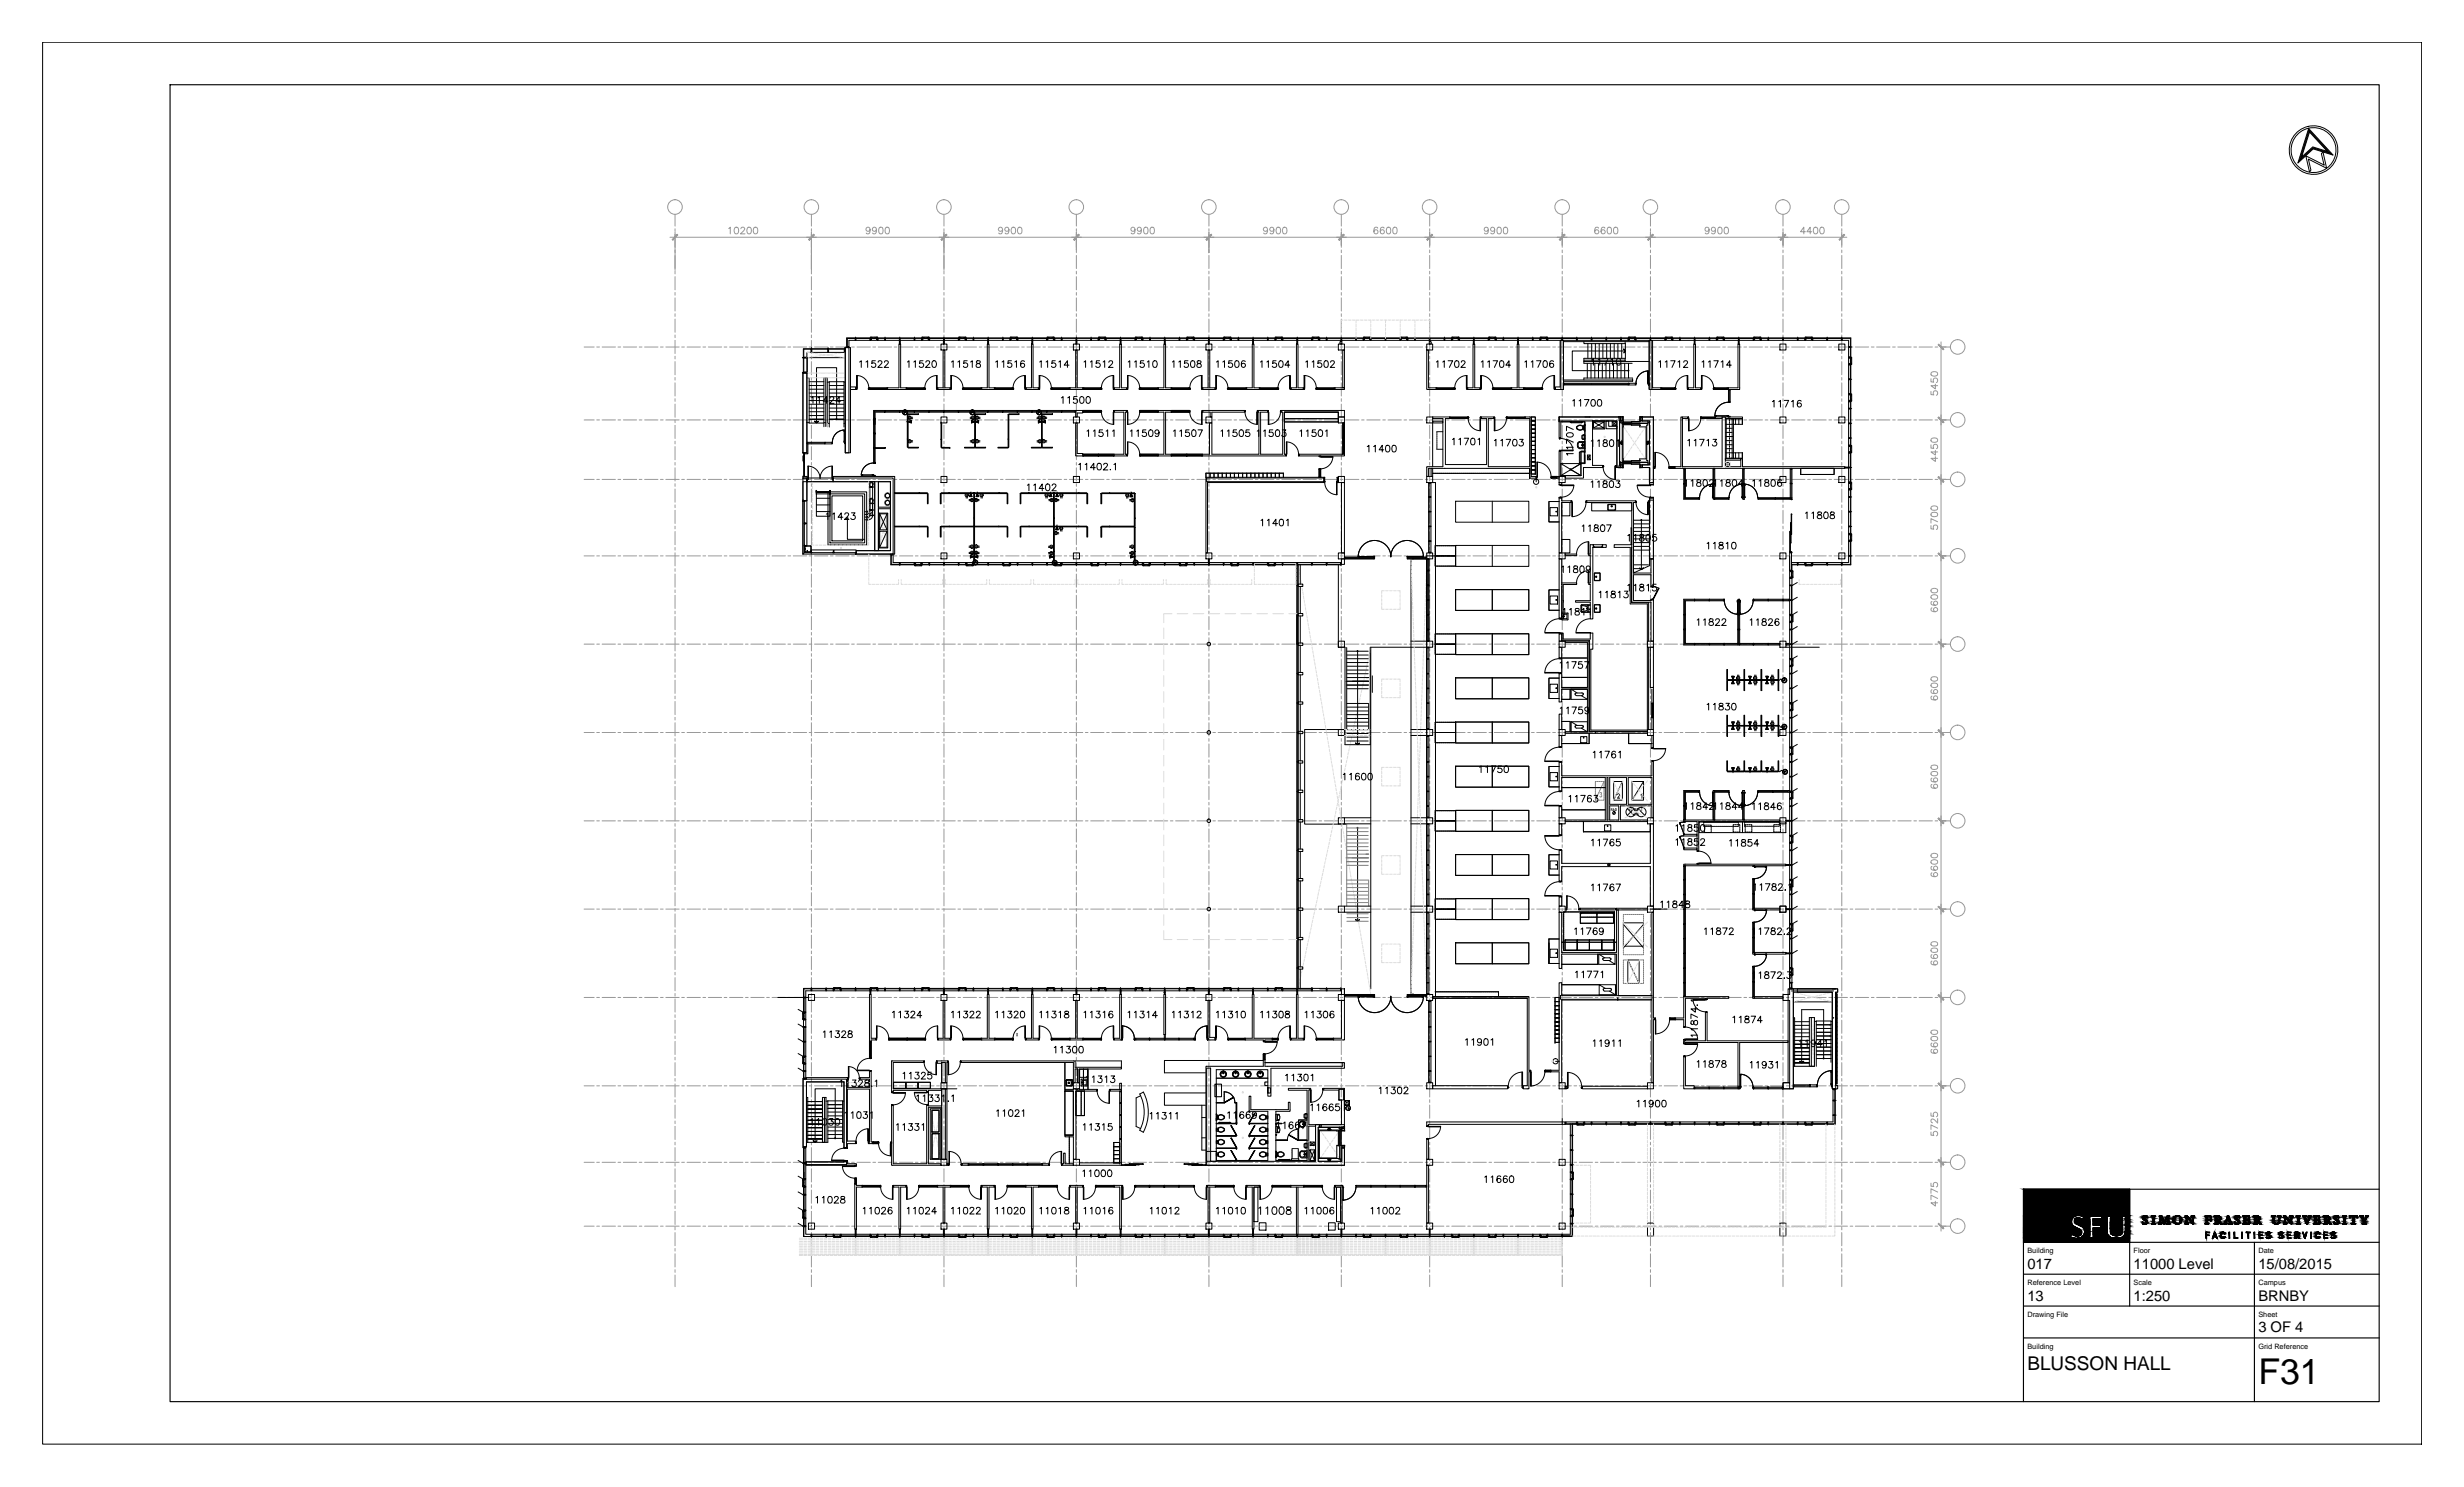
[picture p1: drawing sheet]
<svg xmlns="http://www.w3.org/2000/svg" width="737mm" height="444mm" viewBox="0 0 737 444" stroke-linecap="round" stroke-linejoin="round" font-family="sans-serif">
<defs><g id="words">
<text font-size="10.6" x="675.1" y="413.7">F31</text>
<text font-size="5.7" x="606.1" y="409.5">BLUSSON HALL</text>
<g font-size="4.4">
<text x="606.1" y="379.2">017</text>
<text x="637.8" y="379.2">11000 Level</text>
<text x="675.1" y="379.2">15/08/2015</text>
<text x="606.1" y="388.8">13</text>
<text x="637.8" y="388.8">1:250</text>
<text x="675.1" y="388.8">BRNBY</text>
<text x="675.1" y="398.1">3 OF 4</text>
</g>
<g font-size="2.2">
<text x="606.1" y="374.5">Building</text>
<text x="637.8" y="374.5">Floor</text>
<text x="675.1" y="374.5">Date</text>
<text x="606.1" y="384.1">Reference Level</text>
<text x="637.8" y="384.1">Scale</text>
<text x="675.1" y="384.1">Campus</text>
<text x="606.1" y="393.6">Drawing File</text>
<text x="675.1" y="393.6">Sheet</text>
<text x="606.1" y="403.1">Building</text>
<text x="675.1" y="403.1">Grid Reference</text>
</g>
</g></defs>
<!-- layer: X-REF1 Data -->
<path d="M242.6 366.5h.1" fill="none" stroke="#000" stroke-width=".3"/>
<!-- layer: FP017_11|SGRDI -->
<g fill="none" stroke="#989898" stroke-width=".3">
<path d="M200.3 70.9h351.8M201.8 69.4v11.4M217.8 68.3l.5-.4v2M219.8 68l.2-.1a1.03 1.03 0 0 1 .8 1 1.03 1.03 0 0 1-.8 1 1.25 1.25 0 0 1-.2-1.9zM221.5 68.4l.2-.4 .6-.1 .3 .6-1.2 1.4h1.3M223.6 68l.3-.1a1.03 1.03 0 0 1 .7 1 1.03 1.03 0 0 1-.7 1 1.25 1.25 0 0 1-.3-1.9zM225.5 68l.3-.1a1.03 1.03 0 0 1 .7 1 1.03 1.03 0 0 1-.7 1 1.25 1.25 0 0 1-.3-1.9zM242.6 69.4v11.4M260.1 68.6a.62 .62 0 0 1-.9 .5 .62 .62 0 0 1-.2-1 .62 .62 0 0 1 1 .1l.1 .4a.92 .92 0 0 1-.8 1.3l-.3-.2M262 68.6a.62 .62 0 0 1-.9 .5 .62 .62 0 0 1-.2-1 .62 .62 0 0 1 1 .1l.1 .4a.92 .92 0 0 1-.8 1.3l-.3-.2M263 68a.64 .64 0 0 1 .9 .3l.1 .5a.85 .85 0 0 1-.8 1.1 1.28 1.28 0 0 1-.2-1.9zM264.9 68a.64 .64 0 0 1 .9 .3l.1 .5a.85 .85 0 0 1-.8 1.1 1.28 1.28 0 0 1-.2-1.9z"/>
<path d="M282.2 69.4v11.4M299.7 68.6a.63 .63 0 0 1-.8 .6 .63 .63 0 0 1-.3-1 .63 .63 0 0 1 1 0l.1 .4a.97 .97 0 0 1-.7 1.3l-.4-.2M301.6 68.6a.63 .63 0 0 1-.8 .6 .63 .63 0 0 1-.3-1 .63 .63 0 0 1 1 0l.1 .4a.97 .97 0 0 1-.7 1.3l-.4-.2M302.6 68l.3-.1a1.03 1.03 0 0 1 .7 1 1.03 1.03 0 0 1-.7 1 1.25 1.25 0 0 1-.3-1.9zM304.5 68l.3-.1a1.03 1.03 0 0 1 .7 1 1.03 1.03 0 0 1-.7 1 1.25 1.25 0 0 1-.3-1.9zM321.8 69.4v5.3M339.3 68.6a.62 .62 0 0 1-.9 .5 .62 .62 0 0 1-.2-1 .62 .62 0 0 1 1 .1l.1 .4a.92 .92 0 0 1-.8 1.3l-.3-.2M341.2 68.6a.62 .62 0 0 1-.9 .5 .62 .62 0 0 1-.2-1 .62 .62 0 0 1 1 .1l.1 .4a.92 .92 0 0 1-.8 1.3l-.3-.2M342.2 68a.64 .64 0 0 1 .9 .3l.1 .5a.85 .85 0 0 1-.8 1.1 1.28 1.28 0 0 1-.2-1.9zM344.1 68a.64 .64 0 0 1 .9 .3l.1 .5a.85 .85 0 0 1-.8 1.1 1.28 1.28 0 0 1-.2-1.9zM361.4 69.4v6.1M378.9 68.6a.63 .63 0 0 1-.8 .6 .63 .63 0 0 1-.3-1 .63 .63 0 0 1 1 0l.1 .4a.97 .97 0 0 1-.7 1.3l-.4-.2"/>
<path d="M380.8 68.6a.63 .63 0 0 1-.8 .6 .63 .63 0 0 1-.3-1 .63 .63 0 0 1 1 0l.1 .4a.97 .97 0 0 1-.7 1.3l-.4-.2M381.8 68l.3-.1a1.03 1.03 0 0 1 .7 1 1.03 1.03 0 0 1-.7 1 1.25 1.25 0 0 1-.3-1.9zM383.7 68l.3-.1a1.03 1.03 0 0 1 .7 1 1.03 1.03 0 0 1-.7 1 1.25 1.25 0 0 1-.3-1.9zM401 69.4v3.9M411.9 68.2l-.4-.3a1.07 1.07 0 0 0-.8 1 1.07 1.07 0 0 0 .6 1 .62 .62 0 0 0 .6-.6 .62 .62 0 0 0-.5-.6 .62 .62 0 0 0-.7 .6M413.8 68.2l-.4-.3a1.07 1.07 0 0 0-.8 1 1.07 1.07 0 0 0 .6 1 .62 .62 0 0 0 .7-.6 .62 .62 0 0 0-.6-.6 .62 .62 0 0 0-.7 .6M414.7 68a.64 .64 0 0 1 1 .3l.1 .5a.85 .85 0 0 1-.8 1.1 1.28 1.28 0 0 1-.3-1.9zM416.6 68a.64 .64 0 0 1 1 .3l.1 .5a.85 .85 0 0 1-.8 1.1 1.28 1.28 0 0 1-.3-1.9zM427.4 69.4v3.9M444.9 68.6a.62 .62 0 0 1-.8 .5 .62 .62 0 0 1-.3-1 .62 .62 0 0 1 1 .1l.1 .4a.92 .92 0 0 1-.7 1.3l-.4-.2M446.8 68.6a.62 .62 0 0 1-.8 .5 .62 .62 0 0 1-.2-1 .62 .62 0 0 1 .9 .1l.1 .4a.92 .92 0 0 1-.7 1.3l-.4-.2M447.8 68a.68 .68 0 0 1 .9 .3l.1 .5a.85 .85 0 0 1-.7 1.1 1.33 1.33 0 0 1-.3-1.9z"/>
<path d="M449.7 68a.68 .68 0 0 1 .9 .3l.1 .5a.85 .85 0 0 1-.7 1.1 1.33 1.33 0 0 1-.3-1.9zM467 69.4v3.9M477.9 68.2l-.1-.2a.64 .64 0 0 0-1 .3 1.09 1.09 0 0 0 .5 1.6 .62 .62 0 0 0 .6-.6 .62 .62 0 0 0-.5-.6 .62 .62 0 0 0-.7 .6M479.8 68.2l-.1-.2a.64 .64 0 0 0-1 .3 1.09 1.09 0 0 0 .5 1.6 .62 .62 0 0 0 .7-.6 .62 .62 0 0 0-.6-.6 .62 .62 0 0 0-.7 .6M480.7 68a.64 .64 0 0 1 1 .3l.1 .5a.85 .85 0 0 1-.8 1.1 1.28 1.28 0 0 1-.3-1.9zM482.6 68a.64 .64 0 0 1 1 .3l.1 .5a.85 .85 0 0 1-.8 1.1 1.28 1.28 0 0 1-.3-1.9zM493.4 69.4v3.9M510.9 68.6a.62 .62 0 0 1-.8 .5 .62 .62 0 0 1-.3-1 .62 .62 0 0 1 1 .1l.1 .4a.92 .92 0 0 1-.7 1.3l-.4-.2M512.8 68.6a.62 .62 0 0 1-.8 .5 .62 .62 0 0 1-.3-1 .62 .62 0 0 1 1 .1l.1 .4a.92 .92 0 0 1-.7 1.3l-.4-.2M513.8 68a.68 .68 0 0 1 .9 .3l.1 .5a.85 .85 0 0 1-.7 1.1 1.33 1.33 0 0 1-.3-1.9zM515.7 68a.68 .68 0 0 1 .9 .3l.1 .5a.85 .85 0 0 1-.7 1.1 1.33 1.33 0 0 1-.3-1.9zM533 69.4v3.9"/>
<path d="M539.7 69.3h-1.4l.9-1.4v2M541.6 69.3h-1.4l.9-1.4v2M542.4 68l.3-.1a1.03 1.03 0 0 1 .7 1 1.03 1.03 0 0 1-.7 1 1.25 1.25 0 0 1-.3-1.9zM544.3 68l.3-.1a1.03 1.03 0 0 1 .7 1 1.03 1.03 0 0 1-.7 1 1.25 1.25 0 0 1-.3-1.9zM550.6 69.4v3.9M577.3 117v1h.8a.71 .71 0 0 1 0-1 .71 .71 0 0 1 1.1 .1 .71 .71 0 0 1-.3 1.1M577.3 113.2v.9l.8 .1a.71 .71 0 0 1 0-1 .71 .71 0 0 1 1.1 .1 .71 .71 0 0 1-.3 1.1M577.3 111.4l.8-.3a.85 .85 0 0 1 1.1 .8 1.07 1.07 0 0 1-1 .6 1.07 1.07 0 0 1-.9-.8zM578.6 114.8v1.5l-1.3-1h1.9M580.3 102.2v265.8M580.5 103.7h1.2M577.3 133v1h.8a.7 .7 0 0 1 0-1 .7 .7 0 0 1 1 .1 .7 .7 0 0 1-.2 1"/>
<path d="M577.3 131.2l.8-.3a.85 .85 0 0 1 1.1 .8 1.16 1.16 0 0 1-1.9 0zM578.6 136.5v1.4l-1.3-.9h1.9M578.6 134.6v1.4l-1.3-.9h1.9M580.5 125.5h1.2M577.3 157.1v1l.8 .1a.7 .7 0 0 1 0-1.1 .7 .7 0 0 1 1 .1 .7 .7 0 0 1-.2 1.1M577.3 153.4l.8-.3a.85 .85 0 0 1 1.1 .8 1.16 1.16 0 0 1-1.9 0zM577.3 151.5l.8-.3a.85 .85 0 0 1 1.1 .8 1.16 1.16 0 0 1-1.9 0zM579.2 156l-1.9-1v1.4M580.5 143.3h1.2M577.3 178.1a1.01 1.01 0 0 1 1.3-.4 1.01 1.01 0 0 1 .6 1.1l-.8 .3a.85 .85 0 0 1-1.1-.7zM577.3 176.2a1.01 1.01 0 0 1 1.3-.4 1.01 1.01 0 0 1 .6 1.1l-.8 .3a.85 .85 0 0 1-1.1-.7zM577.6 179.8l-.3 .1a.64 .64 0 0 0 .3 .9 .97 .97 0 0 0 1.6-.5 .62 .62 0 0 0-.6-.6 .62 .62 0 0 0-.6 .6 .62 .62 0 0 0 .6 .6"/>
<path d="M580.5 166.2h1.2M577.6 181.7l-.3 .1a.64 .64 0 0 0 .3 .9 .97 .97 0 0 0 1.6-.5 .62 .62 0 0 0-.6-.6 .62 .62 0 0 0-.6 .6 .62 .62 0 0 0 .6 .7M580.3 192.5h1.4M577.3 204.5l.8-.3a.85 .85 0 0 1 1.1 .7 1.07 1.07 0 0 1-1 .7 1.07 1.07 0 0 1-.9-.8zM577.3 202.6l.8-.3a.85 .85 0 0 1 1.1 .7 1.07 1.07 0 0 1-1 .6 1.07 1.07 0 0 1-.9-.7zM577.6 208.1l-.3 .1a.64 .64 0 0 0 .3 .9h1.4a.62 .62 0 0 0 0-1 .62 .62 0 0 0-.9 .3 .62 .62 0 0 0 .5 .8M577.6 206.2l-.3 .1a.64 .64 0 0 0 .3 .9h1.4a.62 .62 0 0 0 0-1 .62 .62 0 0 0-.9 .3 .62 .62 0 0 0 .5 .8M580.3 219h1.4M577.3 230.9l.8-.3a.85 .85 0 0 1 1.1 .8 1.08 1.08 0 0 1-1 .5 1.08 1.08 0 0 1-.9-.7zM577.3 229l.8-.3a.85 .85 0 0 1 1.1 .8 1.08 1.08 0 0 1-1 .5 1.08 1.08 0 0 1-.9-.8zM577.6 234.5l-.3 .4a1.04 1.04 0 0 0 .9 .8 1.04 1.04 0 0 0 1-.7 .62 .62 0 0 0-.6-.6 .62 .62 0 0 0-.6 .6 .62 .62 0 0 0 .6 .6M577.6 232.6l-.3 .4a1.04 1.04 0 0 0 .9 .7 1.04 1.04 0 0 0 1-.6 .62 .62 0 0 0-.6-.6 .62 .62 0 0 0-.6 .6 .62 .62 0 0 0 .6 .6"/>
<path d="M577.3 257.3a1.01 1.01 0 0 1 1.3-.4 1.01 1.01 0 0 1 .6 1.1l-.8 .3a.85 .85 0 0 1-1.1-.7zM577.3 255.4a1.01 1.01 0 0 1 1.3-.4 1.01 1.01 0 0 1 .6 1.1l-.8 .3a.85 .85 0 0 1-1.1-.7zM577.6 259l-.3 .1a.64 .64 0 0 0 .3 .9 .97 .97 0 0 0 1.6-.5 .62 .62 0 0 0-.6-.6 .62 .62 0 0 0-.6 .6 .62 .62 0 0 0 .6 .7M580.3 245.4h1.4M577.6 260.9l-.3 .1a.64 .64 0 0 0 .3 .9 .97 .97 0 0 0 1.6-.5 .62 .62 0 0 0-.6-.6 .62 .62 0 0 0-.6 .6 .62 .62 0 0 0 .6 .7M580.3 271.8h1.4M577.3 283.7l.8-.3a.85 .85 0 0 1 1.1 .8 1.16 1.16 0 0 1-1.9 0zM577.3 281.8l.8-.3a.85 .85 0 0 1 1.1 .8 1.16 1.16 0 0 1-1.9 0zM577.6 287.3l-.3 .1a.68 .68 0 0 0 .3 .9h1.4a.62 .62 0 0 0 0-.9 .62 .62 0 0 0-.9 .2 .62 .62 0 0 0 .5 .8M577.6 285.4l-.3 .1a.68 .68 0 0 0 .3 .9h1.4a.62 .62 0 0 0 0-1 .62 .62 0 0 0-.9 .3 .62 .62 0 0 0 .5 .8M580.3 298.2h1.4M577.3 310.1l.8-.3a.85 .85 0 0 1 1.1 .8 1.08 1.08 0 0 1-1 .5 1.08 1.08 0 0 1-.9-.7z"/>
<path d="M577.3 308.2l.8-.3a.85 .85 0 0 1 1.1 .8 1.08 1.08 0 0 1-1 .5 1.08 1.08 0 0 1-.9-.7zM577.6 313.7l-.3 .4a1.04 1.04 0 0 0 .9 .8 1.04 1.04 0 0 0 1-.7 .62 .62 0 0 0-.6-.6 .62 .62 0 0 0-.6 .6 .62 .62 0 0 0 .6 .6M577.6 311.8l-.3 .4a1.04 1.04 0 0 0 .9 .8 1.04 1.04 0 0 0 1-.7 .62 .62 0 0 0-.6-.6 .62 .62 0 0 0-.6 .6 .62 .62 0 0 0 .6 .6M577.3 338.4v.9l.8 .1a.72 .72 0 0 1 0-1 .72 .72 0 0 1 1 .1 .72 .72 0 0 1-.2 1M577.3 332.7v.9l.8 .1a.72 .72 0 0 1 0-1.1 .72 .72 0 0 1 1 .2 .72 .72 0 0 1-.2 1M579.2 337.2l-1.9-.9v1.3M579.2 334.4v1.3l-.9-1-.7-.2-.3 .2v.6l.4 .3M580.3 324.6h1.4M577.3 353.7v.9l.8 .1a.71 .71 0 0 1 0-1.1 .71 .71 0 0 1 1.1 .2 .71 .71 0 0 1-.3 1M578.6 359.1v1.4l-1.3-.9h1.9M579.2 358.2l-1.9-.9v1.3M579.2 356.3l-1.9-.9v1.3"/>
<path d="M580.6 347.4h1.1M580.3 366.5h1.4"/>
</g>
<!-- layer: FP017_11 Data|X-REF1 -->
<g fill="#989898" stroke="#989898" stroke-width=".3">
<path d="M282.9 70.1l-1.4 1.7 1.5-1.6zM282.9 70.1l-1.4 1.7-.2-.2z"/>
<path d="M322.5 70.1l-1.5 1.5 .1 .2zM322.5 70.1l.1 .1-1.5 1.6z"/>
<path d="M322.5 70.1l-1.4 1.7 1.5-1.6zM322.5 70.1l-1.4 1.7-.1-.2z"/>
<path d="M360.6 71.6l.1 .2 1.4-1.7zM362.1 70.1l.1 .1-1.5 1.6z"/>
<path d="M362.1 70.1l-1.4 1.7 1.5-1.6zM362.1 70.1l-1.4 1.7-.1-.2z"/>
<path d="M401.7 70.1l-1.5 1.5 .1 .2zM401.7 70.1l.1 .1-1.5 1.6z"/>
<path d="M401.7 70.1l-1.4 1.7 1.5-1.6zM401.7 70.1l-1.4 1.7-.1-.2z"/>
<path d="M426.6 71.6l.1 .2 1.4-1.7zM428.1 70.1l.1 .1-1.5 1.6z"/>
<path d="M428.1 70.1l-1.4 1.7 1.5-1.6zM428.1 70.1l-1.4 1.7-.1-.2z"/>
<path d="M467.7 70.1l-1.5 1.5 .1 .2zM467.7 70.1l.1 .1-1.5 1.6z"/>
<path d="M494.1 70.1l-1.4 1.7 1.5-1.6zM494.1 70.1l-1.4 1.7-.1-.2z"/>
<path d="M532.2 71.6l.1 .2 1.4-1.7zM533.7 70.1l.1 .1-1.5 1.6z"/>
<path d="M533.7 70.1l-1.4 1.7 1.5-1.6zM532.2 71.6l1.5-1.5-1.4 1.7z"/>
<path d="M551.3 70.1l-1.5 1.5 .2 .2zM551.3 70.1l.1 .1-1.4 1.6z"/>
<path d="M467.7 70.1l-1.4 1.7 1.5-1.6zM467.7 70.1l-1.4 1.7-.1-.2z"/>
<path d="M494.1 70.1l-1.5 1.5 .1 .2zM494.1 70.1l.1 .1-1.5 1.6z"/>
<path d="M243.2 70.1l-1.3 1.7 1.5-1.6zM243.2 70.1l-1.3 1.7-.1-.2z"/>
<path d="M281.3 71.6l.2 .2 1.4-1.7zM282.9 70.1l.1 .1-1.5 1.6z"/>
<path d="M579.4 165.5l1.5 1.5 .2-.2zM579.4 165.5l.2-.2 1.5 1.5z"/>
<path d="M579.6 191.7l-.2 .2 1.7 1.3zM579.4 191.9l1.7 1.3-.2 .2z"/>
<path d="M579.4 191.9l1.5 1.5 .2-.2zM579.6 191.7l1.5 1.5-1.7-1.3z"/>
<path d="M579.6 218.1l-.2 .2 1.7 1.3zM579.4 218.3l1.7 1.3-.2 .2z"/>
<path d="M579.4 218.3l1.5 1.5 .2-.2zM579.4 218.3l.2-.2 1.5 1.5z"/>
<path d="M579.6 244.5l-.2 .2 1.7 1.3zM579.4 244.7l1.7 1.3-.2 .2z"/>
<path d="M579.4 244.7l1.5 1.5 .2-.2zM579.6 244.5l1.5 1.5-1.7-1.3z"/>
<path d="M579.4 271.1l1.7 1.3-1.5-1.5zM579.4 271.1l1.7 1.3-.2 .2z"/>
<path d="M579.4 271.1l1.5 1.5 .2-.2zM579.4 271.1l.2-.2 1.5 1.5z"/>
<path d="M579.6 297.3l-.2 .2 1.7 1.3zM579.4 297.5l1.7 1.3-.2 .2z"/>
<path d="M579.4 346.8l1.5 1.5 .2-.2zM579.4 346.8l.2-.2 1.5 1.5z"/>
<path d="M579.6 365.7l-.2 .2 1.7 1.3zM579.4 365.9l1.7 1.3-.2 .1z"/>
<path d="M579.6 323.7l-.2 .2 1.7 1.3zM579.4 323.9l1.7 1.3-.2 .2z"/>
<path d="M579.4 297.5l1.5 1.5 .2-.2zM579.4 297.5l.2-.2 1.5 1.5z"/>
<path d="M579.4 323.9l1.5 1.5 .2-.2zM579.4 323.9l.2-.2 1.5 1.5z"/>
<path d="M579.6 346.6l-.2 .2 1.7 1.3zM579.4 346.8l1.7 1.3-.2 .2z"/>
<path d="M202.4 70.1l-1.3 1.7 1.5-1.6zM202.4 70.1l-1.3 1.7-.1-.2z"/>
<path d="M243.2 70.1l-1.4 1.5 .1 .2zM243.2 70.1l.2 .1-1.5 1.6z"/>
<path d="M579.6 165.3l-.2 .2 1.7 1.3zM579.4 165.5l1.7 1.3-.2 .2z"/>
<path d="M579.4 142.6l1.5 1.6 .2-.2zM579.4 142.6l.2-.1 1.5 1.5z"/>
<path d="M579.4 142.6l1.7 1.4-1.5-1.5zM579.4 142.6l1.7 1.4-.2 .2z"/>
<path d="M579.4 124.9l1.5 1.4 .2-.1zM579.4 124.9l.2-.2 1.5 1.5z"/>
<path d="M579.6 124.7l-.2 .2 1.7 1.3zM579.4 124.9l1.7 1.3-.2 .1z"/>
<path d="M579.4 103.1l1.5 1.4 .2-.1zM579.4 103.1l.2-.2 1.5 1.5z"/>
</g>
<!-- layer: FP017_11|SGR -->
<g fill="none" stroke="#989898" stroke-width=".3">
<path d="M201.8 64.1v3.5M201.8 68.4v.8M201.8 70v3.9M201.8 74.7v.8M201.8 76.3v4M242.6 64.1v3.5M242.6 68.4v.8M242.6 70v3.9M242.6 74.7v.8M242.6 76.3v4M282.2 64.1v3.5M282.2 68.4v.8"/>
<path d="M282.2 70v3.9M282.2 74.7v.8M282.2 76.3v4M321.8 64.1v3.5M321.8 68.4v.8M321.8 70v3.9M321.8 74.7v.8M321.8 76.3v4M361.4 64.1v3.5M361.4 68.4v.8M361.4 70v3.9M361.4 74.7v.8"/>
<path d="M361.4 76.3v4M401 64.1v3.5M401 68.4v.8M401 70v3.9M401 74.7v.8M401 76.3v4M427.4 64.1v3.5M427.4 68.4v.8M427.4 70v3.9M427.4 74.7v.8M427.4 76.3v4M467 64.1v3.5"/>
<path d="M467 68.4v.8M467 70v3.9M467 74.7v.8M467 76.3v4M493.4 64.1v3.5M493.4 68.4v.8M493.4 70v3.9M493.4 74.7v.8M493.4 76.3v4M533 64.1v3.5M533 68.4v.8M533 70v3.9"/>
<path d="M533 74.7v.8M533 76.3v4M550.6 64.1v3.5M550.6 68.4v.8M550.6 70v3.9M550.6 74.7v.8M550.6 76.3v4M201.8 81.1v.8M201.8 82.7v3.9M201.8 87.4v.8M201.8 89v4M201.8 93.8v.8"/>
<path d="M201.8 95.4v3.9M242.6 81.1v.8M242.6 82.7v3.9M242.6 87.4v.8M242.6 89v4M242.6 93.8v.8M242.6 95.4v3.9M282.2 81.1v.8M282.2 82.7v3.9M282.2 87.4v.8M282.2 89v4M282.2 93.8v.8"/>
<path d="M282.2 95.4v3.9M321.8 81.1v.8M321.8 82.7v3.9M321.8 87.4v.8M321.8 89v4M321.8 93.8v.8M321.8 95.4v3.9M361.4 81.1v.8M361.4 82.7v3.9M361.4 87.4v.8M361.4 89v4M361.4 93.8v.8"/>
<path d="M361.4 95.4v3.9M401 81.1v.8M401 82.7v3.9M401 87.4v.8M401 89v4M401 93.8v.8M401 95.4v3.9M427.4 81.1v.8M427.4 82.7v3.9M427.4 87.4v.8M427.4 89v4M427.4 93.8v.8"/>
<path d="M427.4 95.4v3.9M467 81.1v.8M467 82.7v3.9M467 87.4v.8M467 89v4M467 93.8v.8M467 95.4v3.9M493.4 81.1v.8M493.4 82.7v3.9M493.4 87.4v.8M493.4 89v4M493.4 93.8v.8"/>
<path d="M493.4 95.4v3.9M533 81.1v.8M533 82.7v3.9M533 87.4v.8M533 89v4M533 93.8v.8M533 95.4v3.9M550.6 81.1v.8M550.6 82.7v3.9M550.6 87.4v.8M550.6 89v4M550.6 93.8v.8"/>
<path d="M550.6 95.4v3.9M174.6 103.7h3M178.4 103.7h.8M180 103.7h4M184.7 103.7h.8M186.4 103.7h3.9M191.1 103.7h.8M192.7 103.7h4M197.4 103.7h.8M199.1 103.7h3.9M201.8 100.1v.8M201.8 101.7v4"/>
<path d="M201.8 106.5v.8M201.8 108.1v3.9M201.8 112.8v.8M201.8 114.4v4M201.8 119.2v.8M203.8 103.7h.8M205.4 103.7h4M210.1 103.7h.8M211.8 103.7h3.9M216.5 103.7h.8M218.1 103.7h4M222.8 103.7h.8"/>
<path d="M224.5 103.7h3.9M229.2 103.7h.8M230.8 103.7h4M235.5 103.7h.8M237.2 103.7h3.9M241.9 103.7h.8M242.6 100.1v.8M242.6 101.7v4M242.6 106.5v.8M242.6 108.1v3.9M242.6 112.8v.8M242.6 114.4v4"/>
<path d="M242.6 119.2v.8M243.5 103.7h4M248.2 103.7h.8M249.9 103.7h3.9M254.6 103.7h.8M256.2 103.7h4M260.9 103.7h.8M262.6 103.7h3.9M267.3 103.7h.8M268.9 103.7h4M273.6 103.7h.8M275.3 103.7h3.9"/>
<path d="M280 103.7h.8M281.6 103.7h4M282.2 100.1v.8M282.2 101.7v4M282.2 106.5v.8M282.2 108.1v3.9M282.2 112.8v.8M282.2 114.4v4M282.2 119.2v.8M286.4 103.7h.7M288 103.7h3.9M292.7 103.7h.8"/>
<path d="M294.3 103.7h4M299.1 103.7h.7M300.7 103.7h3.9M305.4 103.7h.8M307 103.7h4M311.8 103.7h.7M313.4 103.7h3.9M318.1 103.7h.8M319.7 103.7h4M321.8 100.1v.8M321.8 101.7v4M321.8 106.5v.8"/>
<path d="M321.8 108.1v3.9M321.8 112.8v.8M321.8 114.4v4M321.8 119.2v.8M324.5 103.7h.7M326.1 103.7h3.9M330.8 103.7h.8M332.4 103.7h4M337.2 103.7h.7M338.8 103.7h3.9M343.5 103.7h.8M345.1 103.7h4"/>
<path d="M349.9 103.7h.7M351.5 103.7h3.9M356.2 103.7h.8M357.8 103.7h4M361.4 100.1v.8M361.4 101.7v4M361.4 106.5v.8M361.4 108.1v3.9M361.4 112.8v.8M361.4 114.4v4M361.4 119.2v.8M362.6 103.7h.7"/>
<path d="M364.2 103.7h3.9M368.9 103.7h.8M370.5 103.7h4M375.3 103.7h.7M376.9 103.7h3.9M381.6 103.7h.8M383.2 103.7h4M388 103.7h.7M389.6 103.7h3.9M394.3 103.7h.8M395.9 103.7h4M400.7 103.7h.7"/>
<path d="M401 100.1v.8M401 101.7v4M401 106.5v.8M401 108.1v3.9M401 112.8v.8M401 114.4v4M401 119.2v.8M402.3 103.7h3.9M407 103.7h.8M408.6 103.7h4M413.4 103.7h.7M415 103.7h3.9"/>
<path d="M419.7 103.7h.8M421.3 103.7h4M426.1 103.7h.7M427.4 100.1v.8M427.4 101.7v4M427.4 106.5v.8M427.4 108.1v3.9M427.4 112.8v.8M427.4 114.4v4M427.4 119.2v.8M427.7 103.7h3.9M432.4 103.7h.8"/>
<path d="M434 103.7h4M438.8 103.7h.7M440.4 103.7h3.9M445.1 103.7h.8M446.7 103.7h4M451.5 103.7h.8M453.1 103.7h3.9M457.8 103.7h.8M459.4 103.7h4M464.2 103.7h.8M465.8 103.7h3.9M467 100.1v.8"/>
<path d="M467 101.7v4M467 106.5v.8M467 108.1v3.9M467 112.8v.8M467 114.4v4M467 119.2v.8M470.5 103.7h.8M472.1 103.7h4M476.9 103.7h.8M478.5 103.7h3.9M483.2 103.7h.8M484.8 103.7h4"/>
<path d="M489.6 103.7h.8M491.2 103.7h3.9M493.4 100.1v.8M493.4 101.7v4M493.4 106.5v.8M493.4 108.1v3.9M493.4 112.8v.8M493.4 114.4v4M493.4 119.2v.8M495.9 103.7h.8M497.5 103.7h4M502.3 103.7h.8"/>
<path d="M503.9 103.7h3.9M508.6 103.7h.8M510.2 103.7h4M515 103.7h.8M516.6 103.7h3.9M521.3 103.7h.8M522.9 103.7h4M527.7 103.7h.8M529.3 103.7h3.9M533 100.1v.8M533 101.7v4M533 106.5v.8"/>
<path d="M533 108.1v3.9M533 112.8v.8M533 114.4v4M533 119.2v.8M534 103.7h.8M535.6 103.7h4M540.4 103.7h.8M542 103.7h3.9M546.7 103.7h.8M548.3 103.7h4M550.6 100.1v.8M550.6 101.7v4"/>
<path d="M550.6 106.5v.8M550.6 108.1v3.9M550.6 112.8v.8M550.6 114.4v4M550.6 119.2v.8M553.1 103.7h.8M554.7 103.7h3.9M559.4 103.7h.8M561 103.7h4M565.8 103.7h.8M567.4 103.7h3.9M572.1 103.7h.8"/>
<path d="M573.7 103.7h4M578.5 103.7h.8M580.1 103.7h3M174.6 125.5h3M178.4 125.5h.8M180 125.5h4M184.7 125.5h.8M186.4 125.5h3.9M191.1 125.5h.8M192.7 125.5h4M197.4 125.5h.8M199.1 125.5h3.9"/>
<path d="M201.8 120.8v3.9M201.8 125.5v.8M201.8 127.1v4M201.8 131.9v.8M201.8 133.5v3.9M201.8 138.2v.8M201.8 139.8v4M203.8 125.5h.8M205.4 125.5h4M210.1 125.5h.8M211.8 125.5h3.9M216.5 125.5h.8"/>
<path d="M218.1 125.5h4M222.8 125.5h.8M224.5 125.5h3.9M229.2 125.5h.8M230.8 125.5h4M235.5 125.5h.8M237.2 125.5h3.9M241.9 125.5h.8M242.6 120.8v3.9M242.6 125.5v.8M242.6 127.1v4M242.6 131.9v.8"/>
<path d="M242.6 133.5v3.9M242.6 138.2v.8M242.6 139.8v4M243.5 125.5h4M248.2 125.5h.8M249.9 125.5h3.9M254.6 125.5h.8M256.2 125.5h4M260.9 125.5h.8M262.6 125.5h3.9M267.3 125.5h.8M268.9 125.5h4"/>
<path d="M273.6 125.5h.8M275.3 125.5h3.9M280 125.5h.8M281.6 125.5h4M282.2 120.8v3.9M282.2 125.5v.8M282.2 127.1v4M282.2 131.9v.8M282.2 133.5v3.9M282.2 138.2v.8M282.2 139.8v4M286.4 125.5h.7"/>
<path d="M288 125.5h3.9M292.7 125.5h.8M294.3 125.5h4M299.1 125.5h.7M300.7 125.5h3.9M305.4 125.5h.8M307 125.5h4M311.8 125.5h.7M313.4 125.5h3.9M318.1 125.5h.8M319.7 125.5h4M321.8 120.8v3.9"/>
<path d="M321.8 125.5v.8M321.8 127.1v4M321.8 131.9v.8M321.8 133.5v3.9M321.8 138.2v.8M321.8 139.8v4M324.5 125.5h.7M326.1 125.5h3.9M330.8 125.5h.8M332.4 125.5h4M337.2 125.5h.7M338.8 125.5h3.9"/>
<path d="M343.5 125.5h.8M345.1 125.5h4M349.9 125.5h.7M351.5 125.5h3.9M356.2 125.5h.8M357.8 125.5h4M361.4 120.8v3.9M361.4 125.5v.8M361.4 127.1v4M361.4 131.9v.8M361.4 133.5v3.9M361.4 138.2v.8"/>
<path d="M361.4 139.8v4M362.6 125.5h.7M364.2 125.5h3.9M368.9 125.5h.8M370.5 125.5h4M375.3 125.5h.7M376.9 125.5h3.9M381.6 125.5h.8M383.2 125.5h4M388 125.5h.7M389.6 125.5h3.9M394.3 125.5h.8"/>
<path d="M395.9 125.5h4M400.7 125.5h.7M401 120.8v3.9M401 125.5v.8M401 127.1v4M401 131.9v.8M401 133.5v3.9M401 138.2v.8M401 139.8v4M402.3 125.5h3.9M407 125.5h.8M408.6 125.5h4"/>
<path d="M413.4 125.5h.7M415 125.5h3.9M419.7 125.5h.8M421.3 125.5h4M426.1 125.5h.7M427.4 120.8v3.9M427.4 125.5v.8M427.4 127.1v4M427.4 131.9v.8M427.4 133.5v3.9M427.4 138.2v.8M427.4 139.8v4"/>
<path d="M427.7 125.5h3.9M432.4 125.5h.8M434 125.5h4M438.8 125.5h.7M440.4 125.5h3.9M445.1 125.5h.8M446.7 125.5h4M451.5 125.5h.8M453.1 125.5h3.9M457.8 125.5h.8M459.4 125.5h4M464.2 125.5h.8"/>
<path d="M465.8 125.5h3.9M467 120.8v3.9M467 125.5v.8M467 127.1v4M467 131.9v.8M467 133.5v3.9M467 138.2v.8M467 139.8v4M470.5 125.5h.8M472.1 125.5h4M476.9 125.5h.8M478.5 125.5h3.9"/>
<path d="M483.2 125.5h.8M484.8 125.5h4M489.6 125.5h.8M491.2 125.5h3.9M493.4 120.8v3.9M493.4 125.5v.8M493.4 127.1v4M493.4 131.9v.8M493.4 133.5v3.9M493.4 138.2v.8M493.4 139.8v4M495.9 125.5h.8"/>
<path d="M497.5 125.5h4M502.3 125.5h.8M503.9 125.5h3.9M508.6 125.5h.8M510.2 125.5h4M515 125.5h.8M516.6 125.5h3.9M521.3 125.5h.8M522.9 125.5h4M527.7 125.5h.8M529.3 125.5h3.9M533 120.8v3.9"/>
<path d="M533 125.5v.8M533 127.1v4M533 131.9v.8M533 133.5v3.9M533 138.2v.8M533 139.8v4M534 125.5h.8M535.6 125.5h4M540.4 125.5h.8M542 125.5h3.9M546.7 125.5h.8M548.3 125.5h4"/>
<path d="M550.6 120.8v3.9M550.6 125.5v.8M550.6 127.1v4M550.6 131.9v.8M550.6 133.5v3.9M550.6 138.2v.8M550.6 139.8v4M553.1 125.5h.8M554.7 125.5h3.9M559.4 125.5h.8M561 125.5h4M565.8 125.5h.8"/>
<path d="M567.4 125.5h3.9M572.1 125.5h.8M573.7 125.5h4M578.5 125.5h.8M580.1 125.5h3M174.6 143.3h3M178.4 143.3h.8M180 143.3h4M184.7 143.3h.8M186.4 143.3h3.9M191.1 143.3h.8M192.7 143.3h4"/>
<path d="M197.4 143.3h.8M199.1 143.3h3.9M201.8 144.6v.8M201.8 146.2v3.9M201.8 150.9v.8M201.8 152.5v4M201.8 157.3v.8M201.8 158.9v3.9M203.8 143.3h.8M205.4 143.3h4M210.1 143.3h.8M211.8 143.3h3.9"/>
<path d="M216.5 143.3h.8M218.1 143.3h4M222.8 143.3h.8M224.5 143.3h3.9M229.2 143.3h.8M230.8 143.3h4M235.5 143.3h.8M237.2 143.3h3.9M241.9 143.3h.8M242.6 144.6v.8M242.6 146.2v3.9M242.6 150.9v.8"/>
<path d="M242.6 152.5v4M242.6 157.3v.8M242.6 158.9v3.9M243.5 143.3h4M248.2 143.3h.8M249.9 143.3h3.9M254.6 143.3h.8M256.2 143.3h4M260.9 143.3h.8M262.6 143.3h3.9M267.3 143.3h.8M268.9 143.3h4"/>
<path d="M273.6 143.3h.8M275.3 143.3h3.9M280 143.3h.8M281.6 143.3h4M282.2 144.6v.8M282.2 146.2v3.9M282.2 150.9v.8M282.2 152.5v4M282.2 157.3v.8M282.2 158.9v3.9M286.4 143.3h.7M288 143.3h3.9"/>
<path d="M292.7 143.3h.8M294.3 143.3h4M299.1 143.3h.7M300.7 143.3h3.9M305.4 143.3h.8M307 143.3h4M311.8 143.3h.7M313.4 143.3h3.9M318.1 143.3h.8M319.7 143.3h4M321.8 144.6v.8M321.8 146.2v3.9"/>
<path d="M321.8 150.9v.8M321.8 152.5v4M321.8 157.3v.8M321.8 158.9v3.9M324.5 143.3h.7M326.1 143.3h3.9M330.8 143.3h.8M332.4 143.3h4M337.2 143.3h.7M338.8 143.3h3.9M343.5 143.3h.8M345.1 143.3h4"/>
<path d="M349.9 143.3h.7M351.5 143.3h3.9M356.2 143.3h.8M357.8 143.3h4M361.4 144.6v.8M361.4 146.2v3.9M361.4 150.9v.8M361.4 152.5v4M361.4 157.3v.8M361.4 158.9v3.9M362.6 143.3h.7M364.2 143.3h3.9"/>
<path d="M368.9 143.3h.8M370.5 143.3h4M375.3 143.3h.7M376.9 143.3h3.9M381.6 143.3h.8M383.2 143.3h4M388 143.3h.7M389.6 143.3h3.9M394.3 143.3h.8M395.9 143.3h4M400.7 143.3h.7M401 144.6v.8"/>
<path d="M401 146.2v3.9M401 150.9v.8M401 152.5v4M401 157.3v.8M401 158.9v3.9M402.3 143.3h3.9M407 143.3h.8M408.6 143.3h4M413.4 143.3h.7M415 143.3h3.9M419.7 143.3h.8M421.3 143.3h4"/>
<path d="M426.1 143.3h.7M427.4 144.6v.8M427.4 146.2v3.9M427.4 150.9v.8M427.4 152.5v4M427.4 157.3v.8M427.4 158.9v3.9M427.7 143.3h3.9M432.4 143.3h.8M434 143.3h4M438.8 143.3h.7M440.4 143.3h3.9"/>
<path d="M445.1 143.3h.8M446.7 143.3h4M451.5 143.3h.8M453.1 143.3h3.9M457.8 143.3h.8M459.4 143.3h4M464.2 143.3h.8M465.8 143.3h3.9M467 144.6v.8M467 146.2v3.9M467 150.9v.8M467 152.5v4"/>
<path d="M467 157.3v.8M467 158.9v3.9M470.5 143.3h.8M472.1 143.3h4M476.9 143.3h.8M478.5 143.3h3.9M483.2 143.3h.8M484.8 143.3h4M489.6 143.3h.8M491.2 143.3h3.9M493.4 144.6v.8M493.4 146.2v3.9"/>
<path d="M493.4 150.9v.8M493.4 152.5v4M493.4 157.3v.8M493.4 158.9v3.9M495.9 143.3h.8M497.5 143.3h4M502.3 143.3h.8M503.9 143.3h3.9M508.6 143.3h.8M510.2 143.3h4M515 143.3h.8M516.6 143.3h3.9"/>
<path d="M521.3 143.3h.8M522.9 143.3h4M527.7 143.3h.8M529.3 143.3h3.9M533 144.6v.8M533 146.2v3.9M533 150.9v.8M533 152.5v4M533 157.3v.8M533 158.9v3.9M534 143.3h.8M535.6 143.3h4"/>
<path d="M540.4 143.3h.8M542 143.3h3.9M546.7 143.3h.8M548.3 143.3h4M550.6 144.6v.8M550.6 146.2v3.9M550.6 150.9v.8M550.6 152.5v4M550.6 157.3v.8M550.6 158.9v3.9M553.1 143.3h.8M554.7 143.3h3.9"/>
<path d="M559.4 143.3h.8M561 143.3h4M565.8 143.3h.8M567.4 143.3h3.9M572.1 143.3h.8M573.7 143.3h4M578.5 143.3h.8M580.1 143.3h3M174.6 166.2h3M178.4 166.2h.8M180 166.2h4M184.7 166.2h.8"/>
<path d="M186.4 166.2h3.9M191.1 166.2h.8M192.7 166.2h4M197.4 166.2h.8M199.1 166.2h3.9M201.8 163.6v.8M201.8 165.2v4M201.8 170v.8M201.8 171.6v3.9M201.8 176.3v.8M201.8 177.9v4M203.8 166.2h.8"/>
<path d="M205.4 166.2h4M210.1 166.2h.8M211.8 166.2h3.9M216.5 166.2h.8M218.1 166.2h4M222.8 166.2h.8M224.5 166.2h3.9M229.2 166.2h.8M230.8 166.2h4M235.5 166.2h.8M237.2 166.2h3.9M241.9 166.2h.8"/>
<path d="M242.6 163.6v.8M242.6 165.2v4M242.6 170v.8M242.6 171.6v3.9M242.6 176.3v.8M242.6 177.9v4M243.5 166.2h4M248.2 166.2h.8M249.9 166.2h3.9M254.6 166.2h.8M256.2 166.2h4M260.9 166.2h.8"/>
<path d="M262.6 166.2h3.9M267.3 166.2h.8M268.9 166.2h4M273.6 166.2h.8M275.3 166.2h3.9M280 166.2h.8M281.6 166.2h4M282.2 163.6v.8M282.2 165.2v4M282.2 170v.8M282.2 171.6v3.9M282.2 176.3v.8"/>
<path d="M282.2 177.9v4M286.4 166.2h.7M288 166.2h3.9M292.7 166.2h.8M294.3 166.2h4M299.1 166.2h.7M300.7 166.2h3.9M305.4 166.2h.8M307 166.2h4M311.8 166.2h.7M313.4 166.2h3.9M318.1 166.2h.8"/>
<path d="M319.7 166.2h4M321.8 163.6v.8M321.8 165.2v4M321.8 170v.8M321.8 171.6v3.9M321.8 176.3v.8M321.8 177.9v4M324.5 166.2h.7M326.1 166.2h3.9M330.8 166.2h.8M332.4 166.2h4M337.2 166.2h.7"/>
<path d="M338.8 166.2h3.9M343.5 166.2h.8M345.1 166.2h4M349.9 166.2h.7M351.5 166.2h3.9M356.2 166.2h.8M357.8 166.2h4M361.4 163.6v.8M361.4 165.2v4M361.4 170v.8M361.4 171.6v3.9M361.4 176.3v.8"/>
<path d="M361.4 177.9v4M362.6 166.2h.7M364.2 166.2h3.9M368.9 166.2h.8M370.5 166.2h4M375.3 166.2h.7M376.9 166.2h3.9M381.6 166.2h.8M383.2 166.2h4M388 166.2h.7M389.6 166.2h3.9M394.3 166.2h.8"/>
<path d="M395.9 166.2h4M400.7 166.2h.7M401 163.6v.8M401 165.2v4M401 170v.8M401 171.6v3.9M401 176.3v.8M401 177.9v4M402.3 166.2h3.9M407 166.2h.8M408.6 166.2h4M413.4 166.2h.7"/>
<path d="M415 166.2h3.9M419.7 166.2h.8M421.3 166.2h4M426.1 166.2h.7M427.4 163.6v.8M427.4 165.2v4M427.4 170v.8M427.4 171.6v3.9M427.4 176.3v.8M427.4 177.9v4M427.7 166.2h3.9M432.4 166.2h.8"/>
<path d="M434 166.2h4M438.8 166.2h.7M440.4 166.2h3.9M445.1 166.2h.8M446.7 166.2h4M451.5 166.2h.8M453.1 166.2h3.9M457.8 166.2h.8M459.4 166.2h4M464.2 166.2h.8M465.8 166.2h3.9M467 163.6v.8"/>
<path d="M467 165.2v4M467 170v.8M467 171.6v3.9M467 176.3v.8M467 177.9v4M470.5 166.2h.8M472.1 166.2h4M476.9 166.2h.8M478.5 166.2h3.9M483.2 166.2h.8M484.8 166.2h4M489.6 166.2h.8"/>
<path d="M491.2 166.2h3.9M493.4 163.6v.8M493.4 165.2v4M493.4 170v.8M493.4 171.6v3.9M493.4 176.3v.8M493.4 177.9v4M495.9 166.2h.8M497.5 166.2h4M502.3 166.2h.8M503.9 166.2h3.9M508.6 166.2h.8"/>
<path d="M510.2 166.2h4M515 166.2h.8M516.6 166.2h3.9M521.3 166.2h.8M522.9 166.2h4M527.7 166.2h.8M529.3 166.2h3.9M533 163.6v.8M533 165.2v4M533 170v.8M533 171.6v3.9M533 176.3v.8"/>
<path d="M533 177.9v4M534 166.2h.8M535.6 166.2h4M540.4 166.2h.8M542 166.2h3.9M546.7 166.2h.8M548.3 166.2h4M550.6 163.6v.8M550.6 165.2v4M550.6 170v.8M550.6 171.6v3.9M550.6 176.3v.8"/>
<path d="M550.6 177.9v4M553.1 166.2h.8M554.7 166.2h3.9M559.4 166.2h.8M561 166.2h4M565.8 166.2h.8M567.4 166.2h3.9M572.1 166.2h.8M573.7 166.2h4M578.5 166.2h.8M580.1 166.2h3M174.6 192.5h3"/>
<path d="M178.4 192.5h.8M180 192.5h4M184.7 192.5h.8M186.4 192.5h3.9M191.1 192.5h.8M192.7 192.5h4M197.4 192.5h.8M199.1 192.5h3.9M201.8 182.7v.8M201.8 184.3v3.9M201.8 189v.8M201.8 190.6v4"/>
<path d="M201.8 195.4v.8M201.8 197v3.9M203.8 192.5h.8M205.4 192.5h4M210.1 192.5h.8M211.8 192.5h3.9M216.5 192.5h.8M218.1 192.5h4M222.8 192.5h.8M224.5 192.5h3.9M229.2 192.5h.8M230.8 192.5h4"/>
<path d="M235.5 192.5h.8M237.2 192.5h3.9M241.9 192.5h.8M242.6 182.7v.8M242.6 184.3v3.9M242.6 189v.8M242.6 190.6v4M242.6 195.4v.8M242.6 197v3.9M243.5 192.5h4M248.2 192.5h.8M249.9 192.5h3.9"/>
<path d="M254.6 192.5h.8M256.2 192.5h4M260.9 192.5h.8M262.6 192.5h3.9M267.3 192.5h.8M268.9 192.5h4M273.6 192.5h.8M275.3 192.5h3.9M280 192.5h.8M281.6 192.5h4M282.2 182.7v.8M282.2 184.3v3.9"/>
<path d="M282.2 189v.8M282.2 190.6v4M282.2 195.4v.8M282.2 197v3.9M286.4 192.5h.7M288 192.5h3.9M292.7 192.5h.8M294.3 192.5h4M299.1 192.5h.7M300.7 192.5h3.9M305.4 192.5h.8M307 192.5h4"/>
<path d="M311.8 192.5h.7M313.4 192.5h3.9M318.1 192.5h.8M319.7 192.5h4M321.8 182.7v.8M321.8 184.3v3.9M321.8 189v.8M321.8 190.6v4M321.8 195.4v.8M321.8 197v3.9M324.5 192.5h.7M326.1 192.5h3.9"/>
<path d="M330.8 192.5h.8M332.4 192.5h4M337.2 192.5h.7M338.8 192.5h3.9M343.5 192.5h.8M345.1 192.5h4M349.9 192.5h.7M351.5 192.5h3.9M356.2 192.5h.8M357.8 192.5h4M361.4 182.7v.8M361.4 184.3v3.9"/>
<path d="M361.4 189v.8M361.4 190.6v4M361.4 195.4v.8M361.4 197v3.9M362.6 192.5h.7M364.2 192.5h3.9M368.9 192.5h.8M370.5 192.5h4M375.3 192.5h.7M376.9 192.5h3.9M381.6 192.5h.8M383.2 192.5h4"/>
<path d="M388 192.5h.7M389.6 192.5h3.9M394.3 192.5h.8M395.9 192.5h4M400.7 192.5h.7M401 182.7v.8M401 184.3v3.9M401 189v.8M401 190.6v4M401 195.4v.8M401 197v3.9M402.3 192.5h3.9"/>
<path d="M407 192.5h.8M408.6 192.5h4M413.4 192.5h.7M415 192.5h3.9M419.7 192.5h.8M421.3 192.5h4M426.1 192.5h.7M427.4 182.7v.8M427.4 184.3v3.9M427.4 189v.8M427.4 190.6v4M427.4 195.4v.8"/>
<path d="M427.4 197v3.9M427.7 192.5h3.9M432.4 192.5h.8M434 192.5h4M438.8 192.5h.7M440.4 192.5h3.9M445.1 192.5h.8M446.7 192.5h4M451.5 192.5h.8M453.1 192.5h3.9M457.8 192.5h.8M459.4 192.5h4"/>
<path d="M464.2 192.5h.8M465.8 192.5h3.9M467 182.7v.8M467 184.3v3.9M467 189v.8M467 190.6v4M467 195.4v.8M467 197v3.9M470.5 192.5h.8M472.1 192.5h4M476.9 192.5h.8M478.5 192.5h3.9"/>
<path d="M483.2 192.5h.8M484.8 192.5h4M489.6 192.5h.8M491.2 192.5h3.9M493.4 182.7v.8M493.4 184.3v3.9M493.4 189v.8M493.4 190.6v4M493.4 195.4v.8M493.4 197v3.9M495.9 192.5h.8M497.5 192.5h4"/>
<path d="M502.3 192.5h.8M503.9 192.5h3.9M508.6 192.5h.8M510.2 192.5h4M515 192.5h.8M516.6 192.5h3.9M521.3 192.5h.8M522.9 192.5h4M527.7 192.5h.8M529.3 192.5h3.9M533 182.7v.8M533 184.3v3.9"/>
<path d="M533 189v.8M533 190.6v4M533 195.4v.8M533 197v3.9M534 192.5h.8M535.6 192.5h4M540.4 192.5h.8M542 192.5h3.9M546.7 192.5h.8M548.3 192.5h4M550.6 182.7v.8M550.6 184.3v3.9"/>
<path d="M550.6 189v.8M550.6 190.6v4M550.6 195.4v.8M550.6 197v3.9M553.1 192.5h.8M554.7 192.5h3.9M559.4 192.5h.8M561 192.5h4M565.8 192.5h.8M567.4 192.5h3.9M572.1 192.5h.8M573.7 192.5h4"/>
<path d="M578.5 192.5h.8M580.1 192.5h3M174.6 219h3M178.4 219h.8M180 219h4M184.7 219h.8M186.4 219h3.9M191.1 219h.8M192.7 219h4M197.4 219h.8M199.1 219h3.9M201.8 201.7v.8"/>
<path d="M201.8 203.3v4M201.8 208.1v.8M201.8 209.7v3.9M201.8 214.4v.8M201.8 216v4M203.8 219h.8M205.4 219h4M210.1 219h.8M211.8 219h3.9M216.5 219h.8M218.1 219h4M222.8 219h.8"/>
<path d="M224.5 219h3.9M229.2 219h.8M230.8 219h4M235.5 219h.8M237.2 219h3.9M241.9 219h.8M242.6 201.7v.8M242.6 203.3v4M242.6 208.1v.8M242.6 209.7v3.9M242.6 214.4v.8M242.6 216v4"/>
<path d="M243.5 219h4M248.2 219h.8M249.9 219h3.9M254.6 219h.8M256.2 219h4M260.9 219h.8M262.6 219h3.9M267.3 219h.8M268.9 219h4M273.6 219h.8M275.3 219h3.9M280 219h.8"/>
<path d="M281.6 219h4M282.2 201.7v.8M282.2 203.3v4M282.2 208.1v.8M282.2 209.7v3.9M282.2 214.4v.8M282.2 216v4M286.4 219h.7M288 219h3.9M292.7 219h.8M294.3 219h4M299.1 219h.7"/>
<path d="M300.7 219h3.9M305.4 219h.8M307 219h4M311.8 219h.7M313.4 219h3.9M318.1 219h.8M319.7 219h4M321.8 201.7v.8M321.8 203.3v4M321.8 208.1v.8M321.8 209.7v3.9M321.8 214.4v.8"/>
<path d="M321.8 216v4M324.5 219h.7M326.1 219h3.9M330.8 219h.8M332.4 219h4M337.2 219h.7M338.8 219h3.9M343.5 219h.8M345.1 219h4M349.9 219h.7M351.5 219h3.9M356.2 219h.8"/>
<path d="M357.8 219h4M361.4 201.7v.8M361.4 203.3v4M361.4 208.1v.8M361.4 209.7v3.9M361.4 214.4v.8M361.4 216v4M362.6 219h.7M364.2 219h3.9M368.9 219h.8M370.5 219h4M375.3 219h.7"/>
<path d="M376.9 219h3.9M381.6 219h.8M383.2 219h4M388 219h.7M389.6 219h3.9M394.3 219h.8M395.9 219h4M400.7 219h.7M401 201.7v.8M401 203.3v4M401 208.1v.8M401 209.7v3.9"/>
<path d="M401 214.4v.8M401 216v4M402.3 219h3.9M407 219h.8M408.6 219h4M413.4 219h.7M415 219h3.9M419.7 219h.8M421.3 219h4M426.1 219h.7M427.4 201.7v.8M427.4 203.3v4"/>
<path d="M427.4 208.1v.8M427.4 209.7v3.9M427.4 214.4v.8M427.4 216v4M427.7 219h3.9M432.4 219h.8M434 219h4M438.8 219h.7M440.4 219h3.9M445.1 219h.8M446.7 219h4M451.5 219h.8"/>
<path d="M453.1 219h3.9M457.8 219h.8M459.4 219h4M464.2 219h.8M465.8 219h3.9M467 201.7v.8M467 203.3v4M467 208.1v.8M467 209.7v3.9M467 214.4v.8M467 216v4M470.5 219h.8"/>
<path d="M472.1 219h4M476.9 219h.8M478.5 219h3.9M483.2 219h.8M484.8 219h4M489.6 219h.8M491.2 219h3.9M493.4 201.7v.8M493.4 203.3v4M493.4 208.1v.8M493.4 209.7v3.9M493.4 214.4v.8"/>
<path d="M493.4 216v4M495.9 219h.8M497.5 219h4M502.3 219h.8M503.9 219h3.9M508.6 219h.8M510.2 219h4M515 219h.8M516.6 219h3.9M521.3 219h.8M522.9 219h4M527.7 219h.8"/>
<path d="M529.3 219h3.9M533 201.7v.8M533 203.3v4M533 208.1v.8M533 209.7v3.9M533 214.4v.8M533 216v4M534 219h.8M535.6 219h4M540.4 219h.8M542 219h3.9M546.7 219h.8"/>
<path d="M548.3 219h4M550.6 201.7v.8M550.6 203.3v4M550.6 208.1v.8M550.6 209.7v3.9M550.6 214.4v.8M550.6 216v4M553.1 219h.8M554.7 219h3.9M559.4 219h.8M561 219h4M565.8 219h.8"/>
<path d="M567.4 219h3.9M572.1 219h.8M573.7 219h4M578.5 219h.8M580.1 219h3M201.8 220.8v.8M201.8 222.4v3.9M201.8 227.1v.8M201.8 228.7v4M201.8 233.5v.8M201.8 235.1v3.9M201.8 239.8v.8"/>
<path d="M242.6 220.8v.8M242.6 222.4v3.9M242.6 227.1v.8M242.6 228.7v4M242.6 233.5v.8M242.6 235.1v3.9M242.6 239.8v.8M282.2 220.8v.8M282.2 222.4v3.9M282.2 227.1v.8M282.2 228.7v4M282.2 233.5v.8"/>
<path d="M282.2 235.1v3.9M282.2 239.8v.8M321.8 220.8v.8M321.8 222.4v3.9M321.8 227.1v.8M321.8 228.7v4M321.8 233.5v.8M321.8 235.1v3.9M321.8 239.8v.8M361.4 220.8v.8M361.4 222.4v3.9M361.4 227.1v.8"/>
<path d="M361.4 228.7v4M361.4 233.5v.8M361.4 235.1v3.9M361.4 239.8v.8M401 220.8v.8M401 222.4v3.9M401 227.1v.8M401 228.7v4M401 233.5v.8M401 235.1v3.9M401 239.8v.8M427.4 220.8v.8"/>
<path d="M427.4 222.4v3.9M427.4 227.1v.8M427.4 228.7v4M427.4 233.5v.8M427.4 235.1v3.9M427.4 239.8v.8M467 220.8v.8M467 222.4v3.9M467 227.1v.8M467 228.7v4M467 233.5v.8M467 235.1v3.9"/>
<path d="M467 239.8v.8M493.4 220.8v.8M493.4 222.4v3.9M493.4 227.1v.8M493.4 228.7v4M493.4 233.5v.8M493.4 235.1v3.9M493.4 239.8v.8M533 220.8v.8M533 222.4v3.9M533 227.1v.8M533 228.7v4"/>
<path d="M533 233.5v.8M533 235.1v3.9M533 239.8v.8M550.6 220.8v.8M550.6 222.4v3.9M550.6 227.1v.8M550.6 228.7v4M550.6 233.5v.8M550.6 235.1v3.9M550.6 239.8v.8M174.6 245.4h3M178.4 245.4h.8"/>
<path d="M180 245.4h4M184.7 245.4h.8M186.4 245.4h3.9M191.1 245.4h.8M192.7 245.4h4M197.4 245.4h.8M199.1 245.4h3.9M201.8 241.4v4M201.8 246.2v.8M201.8 247.8v3.9M201.8 252.5v.8M201.8 254.1v4"/>
<path d="M201.8 258.9v.8M203.8 245.4h.8M205.4 245.4h4M210.1 245.4h.8M211.8 245.4h3.9M216.5 245.4h.8M218.1 245.4h4M222.8 245.4h.8M224.5 245.4h3.9M229.2 245.4h.8M230.8 245.4h4M235.5 245.4h.8"/>
<path d="M237.2 245.4h3.9M241.9 245.4h.8M242.6 241.4v4M242.6 246.2v.8M242.6 247.8v3.9M242.6 252.5v.8M242.6 254.1v4M242.6 258.9v.8M243.5 245.4h4M248.2 245.4h.8M249.9 245.4h3.9M254.6 245.4h.8"/>
<path d="M256.2 245.4h4M260.9 245.4h.8M262.6 245.4h3.9M267.3 245.4h.8M268.9 245.4h4M273.6 245.4h.8M275.3 245.4h3.9M280 245.4h.8M281.6 245.4h4M282.2 241.4v4M282.2 246.2v.8M282.2 247.8v3.9"/>
<path d="M282.2 252.5v.8M282.2 254.1v4M282.2 258.9v.8M286.4 245.4h.7M288 245.4h3.9M292.7 245.4h.8M294.3 245.4h4M299.1 245.4h.7M300.7 245.4h3.9M305.4 245.4h.8M307 245.4h4M311.8 245.4h.7"/>
<path d="M313.4 245.4h3.9M318.1 245.4h.8M319.7 245.4h4M321.8 241.4v4M321.8 246.2v.8M321.8 247.8v3.9M321.8 252.5v.8M321.8 254.1v4M321.8 258.9v.8M324.5 245.4h.7M326.1 245.4h3.9M330.8 245.4h.8"/>
<path d="M332.4 245.4h4M337.2 245.4h.7M338.8 245.4h3.9M343.5 245.4h.8M345.1 245.4h4M349.9 245.4h.7M351.5 245.4h3.9M356.2 245.4h.8M357.8 245.4h4M361.4 241.4v4M361.4 246.2v.8M361.4 247.8v3.9"/>
<path d="M361.4 252.5v.8M361.4 254.1v4M361.4 258.9v.8M362.6 245.4h.7M364.2 245.4h3.9M368.9 245.4h.8M370.5 245.4h4M375.3 245.4h.7M376.9 245.4h3.9M381.6 245.4h.8M383.2 245.4h4M388 245.4h.7"/>
<path d="M389.6 245.4h3.9M394.3 245.4h.8M395.9 245.4h4M400.7 245.4h.7M401 241.4v4M401 246.2v.8M401 247.8v3.9M401 252.5v.8M401 254.1v4M401 258.9v.8M402.3 245.4h3.9M407 245.4h.8"/>
<path d="M408.6 245.4h4M413.4 245.4h.7M415 245.4h3.9M419.7 245.4h.8M421.3 245.4h4M426.1 245.4h.7M427.4 241.4v4M427.4 246.2v.8M427.4 247.8v3.9M427.4 252.5v.8M427.4 254.1v4M427.4 258.9v.8"/>
<path d="M427.7 245.4h3.9M432.4 245.4h.8M434 245.4h4M438.8 245.4h.7M440.4 245.4h3.9M445.1 245.4h.8M446.7 245.4h4M451.5 245.4h.8M453.1 245.4h3.9M457.8 245.4h.8M459.4 245.4h4M464.2 245.4h.8"/>
<path d="M465.8 245.4h3.9M467 241.4v4M467 246.2v.8M467 247.8v3.9M467 252.5v.8M467 254.1v4M467 258.9v.8M470.5 245.4h.8M472.1 245.4h4M476.9 245.4h.8M478.5 245.4h3.9M483.2 245.4h.8"/>
<path d="M484.8 245.4h4M489.6 245.4h.8M491.2 245.4h3.9M493.4 241.4v4M493.4 246.2v.8M493.4 247.8v3.9M493.4 252.5v.8M493.4 254.1v4M493.4 258.9v.8M495.9 245.4h.8M497.5 245.4h4M502.3 245.4h.8"/>
<path d="M503.9 245.4h3.9M508.6 245.4h.8M510.2 245.4h4M515 245.4h.8M516.6 245.4h3.9M521.3 245.4h.8M522.9 245.4h4M527.7 245.4h.8M529.3 245.4h3.9M533 241.4v4M533 246.2v.8M533 247.8v3.9"/>
<path d="M533 252.5v.8M533 254.1v4M533 258.9v.8M534 245.4h.8M535.6 245.4h4M540.4 245.4h.8M542 245.4h3.9M546.7 245.4h.8M548.3 245.4h4M550.6 241.4v4M550.6 246.2v.8M550.6 247.8v3.9"/>
<path d="M550.6 252.5v.8M550.6 254.1v4M550.6 258.9v.8M553.1 245.4h.8M554.7 245.4h3.9M559.4 245.4h.8M561 245.4h4M565.8 245.4h.8M567.4 245.4h3.9M572.1 245.4h.8M573.7 245.4h4M578.5 245.4h.8"/>
<path d="M580.1 245.4h3M174.6 271.8h3M178.4 271.8h.8M180 271.8h4M184.7 271.8h.8M186.4 271.8h3.9M191.1 271.8h.8M192.7 271.8h4M197.4 271.8h.8M199.1 271.8h3.9M201.8 260.5v3.9M201.8 265.2v.8"/>
<path d="M201.8 266.8v4M201.8 271.6v.8M201.8 273.2v3.9M201.8 277.9v.8M201.8 279.5v4M203.8 271.8h.8M205.4 271.8h4M210.1 271.8h.8M211.8 271.8h3.9M216.5 271.8h.8M218.1 271.8h4M222.8 271.8h.8"/>
<path d="M224.5 271.8h3.9M229.2 271.8h.8M230.8 271.8h4M235.5 271.8h.8M237.2 271.8h3.9M241.9 271.8h.8M242.6 260.5v3.9M242.6 265.2v.8M242.6 266.8v4M242.6 271.6v.8M242.6 273.2v3.9M242.6 277.9v.8"/>
<path d="M242.6 279.5v4M243.5 271.8h4M248.2 271.8h.8M249.9 271.8h3.9M254.6 271.8h.8M256.2 271.8h4M260.9 271.8h.8M262.6 271.8h3.9M267.3 271.8h.8M268.9 271.8h4M273.6 271.8h.8M275.3 271.8h3.9"/>
<path d="M280 271.8h.8M281.6 271.8h4M282.2 260.5v3.9M282.2 265.2v.8M282.2 266.8v4M282.2 271.6v.8M282.2 273.2v3.9M282.2 277.9v.8M282.2 279.5v4M286.4 271.8h.7M288 271.8h3.9M292.7 271.8h.8"/>
<path d="M294.3 271.8h4M299.1 271.8h.7M300.7 271.8h3.9M305.4 271.8h.8M307 271.8h4M311.8 271.8h.7M313.4 271.8h3.9M318.1 271.8h.8M319.7 271.8h4M321.8 260.5v3.9M321.8 265.2v.8M321.8 266.8v4"/>
<path d="M321.8 271.6v.8M321.8 273.2v3.9M321.8 277.9v.8M321.8 279.5v4M324.5 271.8h.7M326.1 271.8h3.9M330.8 271.8h.8M332.4 271.8h4M337.2 271.8h.7M338.8 271.8h3.9M343.5 271.8h.8M345.1 271.8h4"/>
<path d="M349.9 271.8h.7M351.5 271.8h3.9M356.2 271.8h.8M357.8 271.8h4M361.4 260.5v3.9M361.4 265.2v.8M361.4 266.8v4M361.4 271.6v.8M361.4 273.2v3.9M361.4 277.9v.8M361.4 279.5v4M362.6 271.8h.7"/>
<path d="M364.2 271.8h3.9M368.9 271.8h.8M370.5 271.8h4M375.3 271.8h.7M376.9 271.8h3.9M381.6 271.8h.8M383.2 271.8h4M388 271.8h.7M389.6 271.8h3.9M394.3 271.8h.8M395.9 271.8h4M400.7 271.8h.7"/>
<path d="M401 260.5v3.9M401 265.2v.8M401 266.8v4M401 271.6v.8M401 273.2v3.9M401 277.9v.8M401 279.5v4M402.3 271.8h3.9M407 271.8h.8M408.6 271.8h4M413.4 271.8h.7M415 271.8h3.9"/>
<path d="M419.7 271.8h.8M421.3 271.8h4M426.1 271.8h.7M427.4 260.5v3.9M427.4 265.2v.8M427.4 266.8v4M427.4 271.6v.8M427.4 273.2v3.9M427.4 277.9v.8M427.4 279.5v4M427.7 271.8h3.9M432.4 271.8h.8"/>
<path d="M434 271.8h4M438.8 271.8h.7M440.4 271.8h3.9M445.1 271.8h.8M446.7 271.8h4M451.5 271.8h.8M453.1 271.8h3.9M457.8 271.8h.8M459.4 271.8h4M464.2 271.8h.8M465.8 271.8h3.9M467 260.5v3.9"/>
<path d="M467 265.2v.8M467 266.8v4M467 271.6v.8M467 273.2v3.9M467 277.9v.8M467 279.5v4M470.5 271.8h.8M472.1 271.8h4M476.9 271.8h.8M478.5 271.8h3.9M483.2 271.8h.8M484.8 271.8h4"/>
<path d="M489.6 271.8h.8M491.2 271.8h3.9M493.4 260.5v3.9M493.4 265.2v.8M493.4 266.8v4M493.4 271.6v.8M493.4 273.2v3.9M493.4 277.9v.8M493.4 279.5v4M495.9 271.8h.8M497.5 271.8h4M502.3 271.8h.8"/>
<path d="M503.9 271.8h3.9M508.6 271.8h.8M510.2 271.8h4M515 271.8h.8M516.6 271.8h3.9M521.3 271.8h.8M522.9 271.8h4M527.7 271.8h.8M529.3 271.8h3.9M533 260.5v3.9M533 265.2v.8M533 266.8v4"/>
<path d="M533 271.6v.8M533 273.2v3.9M533 277.9v.8M533 279.5v4M534 271.8h.8M535.6 271.8h4M540.4 271.8h.8M542 271.8h3.9M546.7 271.8h.8M548.3 271.8h4M550.6 260.5v3.9M550.6 265.2v.8"/>
<path d="M550.6 266.8v4M550.6 271.6v.8M550.6 273.2v3.9M550.6 277.9v.8M550.6 279.5v4M553.1 271.8h.8M554.7 271.8h3.9M559.4 271.8h.8M561 271.8h4M565.8 271.8h.8M567.4 271.8h3.9M572.1 271.8h.8"/>
<path d="M573.7 271.8h4M578.5 271.8h.8M580.1 271.8h3M174.6 298.2h3M178.4 298.2h.8M180 298.2h4M184.7 298.2h.8M186.4 298.2h3.9M191.1 298.2h.8M192.7 298.2h4M197.4 298.2h.8M199.1 298.2h3.9"/>
<path d="M201.8 284.3v.8M201.8 285.9v3.9M201.8 290.6v.8M201.8 292.2v4M201.8 297v.8M201.8 298.6v3.9M203.8 298.2h.8M205.4 298.2h4M210.1 298.2h.8M211.8 298.2h3.9M216.5 298.2h.8M218.1 298.2h4"/>
<path d="M222.8 298.2h.8M224.5 298.2h3.9M229.2 298.2h.8M230.8 298.2h4M235.5 298.2h.8M237.2 298.2h3.9M241.9 298.2h.8M242.6 284.3v.8M242.6 285.9v3.9M242.6 290.6v.8M242.6 292.2v4M242.6 297v.8"/>
<path d="M242.6 298.6v3.9M243.5 298.2h4M248.2 298.2h.8M249.9 298.2h3.9M254.6 298.2h.8M256.2 298.2h4M260.9 298.2h.8M262.6 298.2h3.9M267.3 298.2h.8M268.9 298.2h4M273.6 298.2h.8M275.3 298.2h3.9"/>
<path d="M280 298.2h.8M281.6 298.2h4M282.2 284.3v.8M282.2 285.9v3.9M282.2 290.6v.8M282.2 292.2v4M282.2 297v.8M282.2 298.6v3.9M286.4 298.2h.7M288 298.2h3.9M292.7 298.2h.8M294.3 298.2h4"/>
<path d="M299.1 298.2h.7M300.7 298.2h3.9M305.4 298.2h.8M307 298.2h4M311.8 298.2h.7M313.4 298.2h3.9M318.1 298.2h.8M319.7 298.2h4M321.8 284.3v.8M321.8 285.9v3.9M321.8 290.6v.8M321.8 292.2v4"/>
<path d="M321.8 297v.8M321.8 298.6v3.9M324.5 298.2h.7M326.1 298.2h3.9M330.8 298.2h.8M332.4 298.2h4M337.2 298.2h.7M338.8 298.2h3.9M343.5 298.2h.8M345.1 298.2h4M349.9 298.2h.7M351.5 298.2h3.9"/>
<path d="M356.2 298.2h.8M357.8 298.2h4M361.4 284.3v.8M361.4 285.9v3.9M361.4 290.6v.8M361.4 292.2v4M361.4 297v.8M361.4 298.6v3.9M362.6 298.2h.7M364.2 298.2h3.9M368.9 298.2h.8M370.5 298.2h4"/>
<path d="M375.3 298.2h.7M376.9 298.2h3.9M381.6 298.2h.8M383.2 298.2h4M388 298.2h.7M389.6 298.2h3.9M394.3 298.2h.8M395.9 298.2h4M400.7 298.2h.7M401 284.3v.8M401 285.9v3.9M401 290.6v.8"/>
<path d="M401 292.2v4M401 297v.8M401 298.6v3.9M402.3 298.2h3.9M407 298.2h.8M408.6 298.2h4M413.4 298.2h.7M415 298.2h3.9M419.7 298.2h.8M421.3 298.2h4M426.1 298.2h.7M427.4 284.3v.8"/>
<path d="M427.4 285.9v3.9M427.4 290.6v.8M427.4 292.2v4M427.4 297v.8M427.4 298.6v3.9M427.7 298.2h3.9M432.4 298.2h.8M434 298.2h4M438.8 298.2h.7M440.4 298.2h3.9M445.1 298.2h.8M446.7 298.2h4"/>
<path d="M451.5 298.2h.8M453.1 298.2h3.9M457.8 298.2h.8M459.4 298.2h4M464.2 298.2h.8M465.8 298.2h3.9M467 284.3v.8M467 285.9v3.9M467 290.6v.8M467 292.2v4M467 297v.8M467 298.6v3.9"/>
<path d="M470.5 298.2h.8M472.1 298.2h4M476.9 298.2h.8M478.5 298.2h3.9M483.2 298.2h.8M484.8 298.2h4M489.6 298.2h.8M491.2 298.2h3.9M493.4 284.3v.8M493.4 285.9v3.9M493.4 290.6v.8M493.4 292.2v4"/>
<path d="M493.4 297v.8M493.4 298.6v3.9M495.9 298.2h.8M497.5 298.2h4M502.3 298.2h.8M503.9 298.2h3.9M508.6 298.2h.8M510.2 298.2h4M515 298.2h.8M516.6 298.2h3.9M521.3 298.2h.8M522.9 298.2h4"/>
<path d="M527.7 298.2h.8M529.3 298.2h3.9M533 284.3v.8M533 285.9v3.9M533 290.6v.8M533 292.2v4M533 297v.8M533 298.6v3.9M534 298.2h.8M535.6 298.2h4M540.4 298.2h.8M542 298.2h3.9"/>
<path d="M546.7 298.2h.8M548.3 298.2h4M550.6 284.3v.8M550.6 285.9v3.9M550.6 290.6v.8M550.6 292.2v4M550.6 297v.8M550.6 298.6v3.9M553.1 298.2h.8M554.7 298.2h3.9M559.4 298.2h.8M561 298.2h4"/>
<path d="M565.8 298.2h.8M567.4 298.2h3.9M572.1 298.2h.8M573.7 298.2h4M578.5 298.2h.8M580.1 298.2h3M201.8 303.3v.8M201.8 304.9v4M201.8 309.7v.8M201.8 311.3v3.9M201.8 316v.8M201.8 317.6v4"/>
<path d="M242.6 303.3v.8M242.6 304.9v4M242.6 309.7v.8M242.6 311.3v3.9M242.6 316v.8M242.6 317.6v4M282.2 303.3v.8M282.2 304.9v4M282.2 309.7v.8M282.2 311.3v3.9M282.2 316v.8M282.2 317.6v4"/>
<path d="M321.8 303.3v.8M321.8 304.9v4M321.8 309.7v.8M321.8 311.3v3.9M321.8 316v.8M321.8 317.6v4M361.4 303.3v.8M361.4 304.9v4M361.4 309.7v.8M361.4 311.3v3.9M361.4 316v.8M361.4 317.6v4"/>
<path d="M401 303.3v.8M401 304.9v4M401 309.7v.8M401 311.3v3.9M401 316v.8M401 317.6v4M427.4 303.3v.8M427.4 304.9v4M427.4 309.7v.8M427.4 311.3v3.9M427.4 316v.8M427.4 317.6v4"/>
<path d="M467 303.3v.8M467 304.9v4M467 309.7v.8M467 311.3v3.9M467 316v.8M467 317.6v4M493.4 303.3v.8M493.4 304.9v4M493.4 309.7v.8M493.4 311.3v3.9M493.4 316v.8M493.4 317.6v4"/>
<path d="M533 303.3v.8M533 304.9v4M533 309.7v.8M533 311.3v3.9M533 316v.8M533 317.6v4M550.6 303.3v.8M550.6 304.9v4M550.6 309.7v.8M550.6 311.3v3.9M550.6 316v.8M550.6 317.6v4"/>
<path d="M174.6 324.6h3M178.4 324.6h.8M180 324.6h4M184.7 324.6h.8M186.4 324.6h3.9M191.1 324.6h.8M192.7 324.6h4M197.4 324.6h.8M199.1 324.6h3.9M201.8 322.4v.8M201.8 324v3.9M201.8 328.7v.8"/>
<path d="M201.8 330.3v4M201.8 335.1v.8M201.8 336.7v3.9M203.8 324.6h.8M205.4 324.6h4M210.1 324.6h.8M211.8 324.6h3.9M216.5 324.6h.8M218.1 324.6h4M222.8 324.6h.8M224.5 324.6h3.9M229.2 324.6h.8"/>
<path d="M230.8 324.6h4M235.5 324.6h.8M237.2 324.6h3.9M241.9 324.6h.8M242.6 322.4v.8M242.6 324v3.9M242.6 328.7v.8M242.6 330.3v4M242.6 335.1v.8M242.6 336.7v3.9M243.5 324.6h4M248.2 324.6h.8"/>
<path d="M249.9 324.6h3.9M254.6 324.6h.8M256.2 324.6h4M260.9 324.6h.8M262.6 324.6h3.9M267.3 324.6h.8M268.9 324.6h4M273.6 324.6h.8M275.3 324.6h3.9M280 324.6h.8M281.6 324.6h4M282.2 322.4v.8"/>
<path d="M282.2 324v3.9M282.2 328.7v.8M282.2 330.3v4M282.2 335.1v.8M282.2 336.7v3.9M286.4 324.6h.7M288 324.6h3.9M292.7 324.6h.8M294.3 324.6h4M299.1 324.6h.7M300.7 324.6h3.9M305.4 324.6h.8"/>
<path d="M307 324.6h4M311.8 324.6h.7M313.4 324.6h3.9M318.1 324.6h.8M319.7 324.6h4M321.8 322.4v.8M321.8 324v3.9M321.8 328.7v.8M321.8 330.3v4M321.8 335.1v.8M321.8 336.7v3.9M324.5 324.6h.7"/>
<path d="M326.1 324.6h3.9M330.8 324.6h.8M332.4 324.6h4M337.2 324.6h.7M338.8 324.6h3.9M343.5 324.6h.8M345.1 324.6h4M349.9 324.6h.7M351.5 324.6h3.9M356.2 324.6h.8M357.8 324.6h4M361.4 322.4v.8"/>
<path d="M361.4 324v3.9M361.4 328.7v.8M361.4 330.3v4M361.4 335.1v.8M361.4 336.7v3.9M362.6 324.6h.7M364.2 324.6h3.9M368.9 324.6h.8M370.5 324.6h4M375.3 324.6h.7M376.9 324.6h3.9M381.6 324.6h.8"/>
<path d="M383.2 324.6h4M388 324.6h.7M389.6 324.6h3.9M394.3 324.6h.8M395.9 324.6h4M400.7 324.6h.7M401 322.4v.8M401 324v3.9M401 328.7v.8M401 330.3v4M401 335.1v.8M401 336.7v3.9"/>
<path d="M402.3 324.6h3.9M407 324.6h.8M408.6 324.6h4M413.4 324.6h.7M415 324.6h3.9M419.7 324.6h.8M421.3 324.6h4M426.1 324.6h.7M427.4 322.4v.8M427.4 324v3.9M427.4 328.7v.8M427.4 330.3v4"/>
<path d="M427.4 335.1v.8M427.4 336.7v3.9M427.7 324.6h3.9M432.4 324.6h.8M434 324.6h4M438.8 324.6h.7M440.4 324.6h3.9M445.1 324.6h.8M446.7 324.6h4M451.5 324.6h.8M453.1 324.6h3.9M457.8 324.6h.8"/>
<path d="M459.4 324.6h4M464.2 324.6h.8M465.8 324.6h3.9M467 322.4v.8M467 324v3.9M467 328.7v.8M467 330.3v4M467 335.1v.8M467 336.7v3.9M470.5 324.6h.8M472.1 324.6h4M476.9 324.6h.8"/>
<path d="M478.5 324.6h3.9M483.2 324.6h.8M484.8 324.6h4M489.6 324.6h.8M491.2 324.6h3.9M493.4 322.4v.8M493.4 324v3.9M493.4 328.7v.8M493.4 330.3v4M493.4 335.1v.8M493.4 336.7v3.9M495.9 324.6h.8"/>
<path d="M497.5 324.6h4M502.3 324.6h.8M503.9 324.6h3.9M508.6 324.6h.8M510.2 324.6h4M515 324.6h.8M516.6 324.6h3.9M521.3 324.6h.8M522.9 324.6h4M527.7 324.6h.8M529.3 324.6h3.9M533 322.4v.8"/>
<path d="M533 324v3.9M533 328.7v.8M533 330.3v4M533 335.1v.8M533 336.7v3.9M534 324.6h.8M535.6 324.6h4M540.4 324.6h.8M542 324.6h3.9M546.7 324.6h.8M548.3 324.6h4M550.6 322.4v.8"/>
<path d="M550.6 324v3.9M550.6 328.7v.8M550.6 330.3v4M550.6 335.1v.8M550.6 336.7v3.9M553.1 324.6h.8M554.7 324.6h3.9M559.4 324.6h.8M561 324.6h4M565.8 324.6h.8M567.4 324.6h3.9M572.1 324.6h.8"/>
<path d="M573.7 324.6h4M578.5 324.6h.8M580.1 324.6h3M174.6 347.4h3M178.4 347.4h.8M180 347.4h4M184.7 347.4h.8M186.4 347.4h3.9M191.1 347.4h.8M192.7 347.4h4M197.4 347.4h.8M199.1 347.4h3.9"/>
<path d="M201.8 341.4v.8M201.8 343v4M201.8 347.8v.8M201.8 349.4v3.9M201.8 354.1v.8M201.8 355.7v4M203.8 347.4h.8M205.4 347.4h4M210.1 347.4h.8M211.8 347.4h3.9M216.5 347.4h.8M218.1 347.4h4"/>
<path d="M222.8 347.4h.8M224.5 347.4h3.9M229.2 347.4h.8M230.8 347.4h4M235.5 347.4h.8M237.2 347.4h3.9M241.9 347.4h.8M242.6 341.4v.8M242.6 343v4M242.6 347.8v.8M242.6 349.4v3.9M242.6 354.1v.8"/>
<path d="M242.6 355.7v4M243.5 347.4h4M248.2 347.4h.8M249.9 347.4h3.9M254.6 347.4h.8M256.2 347.4h4M260.9 347.4h.8M262.6 347.4h3.9M267.3 347.4h.8M268.9 347.4h4M273.6 347.4h.8M275.3 347.4h3.9"/>
<path d="M280 347.4h.8M281.6 347.4h4M282.2 341.4v.8M282.2 343v4M282.2 347.8v.8M282.2 349.4v3.9M282.2 354.1v.8M282.2 355.7v4M286.4 347.4h.7M288 347.4h3.9M292.7 347.4h.8M294.3 347.4h4"/>
<path d="M299.1 347.4h.7M300.7 347.4h3.9M305.4 347.4h.8M307 347.4h4M311.8 347.4h.7M313.4 347.4h3.9M318.1 347.4h.8M319.7 347.4h4M321.8 341.4v.8M321.8 343v4M321.8 347.8v.8M321.8 349.4v3.9"/>
<path d="M321.8 354.1v.8M321.8 355.7v4M324.5 347.4h.7M326.1 347.4h3.9M330.8 347.4h.8M332.4 347.4h4M337.2 347.4h.7M338.8 347.4h3.9M343.5 347.4h.8M345.1 347.4h4M349.9 347.4h.7M351.5 347.4h3.9"/>
<path d="M356.2 347.4h.8M357.8 347.4h4M361.4 341.4v.8M361.4 343v4M361.4 347.8v.8M361.4 349.4v3.9M361.4 354.1v.8M361.4 355.7v4M362.6 347.4h.7M364.2 347.4h3.9M368.9 347.4h.8M370.5 347.4h4"/>
<path d="M375.3 347.4h.7M376.9 347.4h3.9M381.6 347.4h.8M383.2 347.4h4M388 347.4h.7M389.6 347.4h3.9M394.3 347.4h.8M395.9 347.4h4M400.7 347.4h.7M401 341.4v.8M401 343v4M401 347.8v.8"/>
<path d="M401 349.4v3.9M401 354.1v.8M401 355.7v4M402.3 347.4h3.9M407 347.4h.8M408.6 347.4h4M413.4 347.4h.7M415 347.4h3.9M419.7 347.4h.8M421.3 347.4h4M426.1 347.4h.7M427.4 341.4v.8"/>
<path d="M427.4 343v4M427.4 347.8v.8M427.4 349.4v3.9M427.4 354.1v.8M427.4 355.7v4M427.7 347.4h3.9M432.4 347.4h.8M434 347.4h4M438.8 347.4h.7M440.4 347.4h3.9M445.1 347.4h.8M446.7 347.4h4"/>
<path d="M451.5 347.4h.8M453.1 347.4h3.9M457.8 347.4h.8M459.4 347.4h4M464.2 347.4h.8M465.8 347.4h3.9M467 341.4v.8M467 343v4M467 347.8v.8M467 349.4v3.9M467 354.1v.8M467 355.7v4"/>
<path d="M470.5 347.4h.8M472.1 347.4h4M476.9 347.4h.8M478.5 347.4h3.9M483.2 347.4h.8M484.8 347.4h4M489.6 347.4h.8M491.2 347.4h3.9M493.4 341.4v.8M493.4 343v4M493.4 347.8v.8M493.4 349.4v3.9"/>
<path d="M493.4 354.1v.8M493.4 355.7v4M495.9 347.4h.8M497.5 347.4h4M502.3 347.4h.8M503.9 347.4h3.9M508.6 347.4h.8M510.2 347.4h4M515 347.4h.8M516.6 347.4h3.9M521.3 347.4h.8M522.9 347.4h4"/>
<path d="M527.7 347.4h.8M529.3 347.4h3.9M533 341.4v.8M533 343v4M533 347.8v.8M533 349.4v3.9M533 354.1v.8M533 355.7v4M534 347.4h.8M535.6 347.4h4M540.4 347.4h.8M542 347.4h3.9"/>
<path d="M546.7 347.4h.8M548.3 347.4h4M550.6 341.4v.8M550.6 343v4M550.6 347.8v.8M550.6 349.4v3.9M550.6 354.1v.8M550.6 355.7v4M553.1 347.4h.8M554.7 347.4h3.9M559.4 347.4h.8M561 347.4h4"/>
<path d="M565.8 347.4h.8M567.4 347.4h3.9M572.1 347.4h.8M573.7 347.4h4M578.5 347.4h.8M580.1 347.4h3M174.6 366.5h3M178.4 366.5h.8M180 366.5h4M184.7 366.5h.8M186.4 366.5h3.9M191.1 366.5h.8"/>
<path d="M192.7 366.5h4M197.4 366.5h.8M199.1 366.5h3.9M201.8 360.5v.8M201.8 362.1v3.9M201.8 366.8v.8M201.8 368.4v4M201.8 373.2v.8M201.8 374.8v3.9M201.8 379.5v.8M203.8 366.5h.8M205.4 366.5h4"/>
<path d="M210.1 366.5h.8M211.8 366.5h3.9M216.5 366.5h.8M218.1 366.5h4M222.8 366.5h.8M224.5 366.5h3.9M229.2 366.5h.8M230.8 366.5h4M235.5 366.5h.8M237.2 366.5h3.9M241.9 366.5h.8M242.6 360.5v.8"/>
<path d="M242.6 362.1v3.9M242.6 366.8v.8M242.6 368.4v4M242.6 373.2v.8M242.6 374.8v3.9M242.6 379.5v.8M243.5 366.5h4M248.2 366.5h.8M249.9 366.5h3.9M254.6 366.5h.8M256.2 366.5h4M260.9 366.5h.8"/>
<path d="M262.6 366.5h3.9M267.3 366.5h.8M268.9 366.5h4M273.6 366.5h.8M275.3 366.5h3.9M280 366.5h.8M281.6 366.5h4M282.2 360.5v.8M282.2 362.1v3.9M282.2 366.8v.8M282.2 368.4v4M282.2 373.2v.8"/>
<path d="M282.2 374.8v3.9M282.2 379.5v.8M286.4 366.5h.7M288 366.5h3.9M292.7 366.5h.8M294.3 366.5h4M299.1 366.5h.7M300.7 366.5h3.9M305.4 366.5h.8M307 366.5h4M311.8 366.5h.7M313.4 366.5h3.9"/>
<path d="M318.1 366.5h.8M319.7 366.5h4M321.8 360.5v.8M321.8 362.1v3.9M321.8 366.8v.8M321.8 368.4v4M321.8 373.2v.8M321.8 374.8v3.9M321.8 379.5v.8M324.5 366.5h.7M326.1 366.5h3.9M330.8 366.5h.8"/>
<path d="M332.4 366.5h4M337.2 366.5h.7M338.8 366.5h3.9M343.5 366.5h.8M345.1 366.5h4M349.9 366.5h.7M351.5 366.5h3.9M356.2 366.5h.8M357.8 366.5h4M361.4 360.5v.8M361.4 362.1v3.9M361.4 366.8v.8"/>
<path d="M361.4 368.4v4M361.4 373.2v.8M361.4 374.8v3.9M361.4 379.5v.8M362.6 366.5h.7M364.2 366.5h3.9M368.9 366.5h.8M370.5 366.5h4M375.3 366.5h.7M376.9 366.5h3.9M381.6 366.5h.8M383.2 366.5h4"/>
<path d="M388 366.5h.7M389.6 366.5h3.9M394.3 366.5h.8M395.9 366.5h4M400.7 366.5h.7M401 360.5v.8M401 362.1v3.9M401 366.8v.8M401 368.4v4M401 373.2v.8M401 374.8v3.9M401 379.5v.8"/>
<path d="M402.3 366.5h3.9M407 366.5h.8M408.6 366.5h4M413.4 366.5h.7M415 366.5h3.9M419.7 366.5h.8M421.3 366.5h4M426.1 366.5h.7M427.4 360.5v.8M427.4 362.1v3.9M427.4 366.8v.8M427.4 368.4v4"/>
<path d="M427.4 373.2v.8M427.4 374.8v3.9M427.4 379.5v.8M427.7 366.5h3.9M432.4 366.5h.8M434 366.5h4M438.8 366.5h.7M440.4 366.5h3.9M445.1 366.5h.8M446.7 366.5h4M451.5 366.5h.8M453.1 366.5h3.9"/>
<path d="M457.8 366.5h.8M459.4 366.5h4M464.2 366.5h.8M465.8 366.5h3.9M467 360.5v.8M467 362.1v3.9M467 366.8v.8M467 368.4v4M467 373.2v.8M467 374.8v3.9M467 379.5v.8M470.5 366.5h.8"/>
<path d="M472.1 366.5h4M476.9 366.5h.8M478.5 366.5h3.9M483.2 366.5h.8M484.8 366.5h4M489.6 366.5h.8M491.2 366.5h3.9M493.4 360.5v.8M493.4 362.1v3.9M493.4 366.8v.8M493.4 368.4v4M493.4 373.2v.8"/>
<path d="M493.4 374.8v3.9M493.4 379.5v.8M495.9 366.5h.8M497.5 366.5h4M502.3 366.5h.8M503.9 366.5h3.9M508.6 366.5h.8M510.2 366.5h4M515 366.5h.8M516.6 366.5h3.9M521.3 366.5h.8M522.9 366.5h4"/>
<path d="M527.7 366.5h.8M529.3 366.5h3.9M533 360.5v.8M533 362.1v3.9M533 366.8v.8M533 368.4v4M533 373.2v.8M533 374.8v3.9M533 379.5v.8M534 366.5h.8M535.6 366.5h4M540.4 366.5h.8"/>
<path d="M542 366.5h3.9M546.7 366.5h.8M548.3 366.5h4M550.6 360.5v.8M550.6 362.1v3.9M550.6 366.8v.8M550.6 368.4v4M550.6 373.2v.8M550.6 374.8v3.9M550.6 379.5v.8M553.1 366.5h.8M554.7 366.5h3.9"/>
<path d="M559.4 366.5h.8M561 366.5h4M565.8 366.5h.8M567.4 366.5h3.9M572.1 366.5h.8M573.7 366.5h4M578.5 366.5h.8M580.1 366.5h3M201.8 381.1v3.5M242.6 381.1v3.5M282.2 381.1v3.5M321.8 381.1v3.5"/>
<path d="M361.4 381.1v3.5M401 381.1v3.5M427.4 381.1v3.5M467 381.1v3.5M493.4 381.1v3.5M533 381.1v3.5M550.6 381.1v3.5"/>
</g>
<!-- layer: FP017_11|SGRID -->
<g fill="none" stroke="#989898" stroke-width=".3">
<circle cx="201.8" cy="61.9" r="2.18"/>
<circle cx="242.5" cy="61.9" r="2.18"/>
<circle cx="282.2" cy="61.9" r="2.18"/>
<circle cx="321.8" cy="61.9" r="2.18"/>
<circle cx="361.4" cy="61.9" r="2.18"/>
<circle cx="401" cy="61.9" r="2.18"/>
<circle cx="427.4" cy="61.9" r="2.18"/>
<circle cx="467" cy="61.9" r="2.18"/>
<circle cx="493.4" cy="61.9" r="2.18"/>
<circle cx="533" cy="61.9" r="2.18"/>
<circle cx="550.6" cy="61.9" r="2.18"/>
<circle cx="585.2" cy="103.7" r="2.18"/>
<circle cx="585.2" cy="125.5" r="2.18"/>
<circle cx="585.2" cy="143.3" r="2.18"/>
<circle cx="585.2" cy="166.2" r="2.18"/>
<circle cx="585.2" cy="192.5" r="2.18"/>
<circle cx="585.2" cy="218.9" r="2.18"/>
<circle cx="585.2" cy="245.4" r="2.18"/>
<circle cx="585.2" cy="271.7" r="2.18"/>
<circle cx="585.2" cy="298.1" r="2.18"/>
<circle cx="585.2" cy="324.6" r="2.18"/>
<circle cx="585.2" cy="347.4" r="2.18"/>
<circle cx="585.2" cy="366.5" r="2.18"/>
</g>
<!-- layer: FP017_11|AFLWD -->
<g fill="none" stroke="#000" stroke-width=".3">
<path d="M457.8 136.8h1.2v1.3h-1.2zM457.8 135.6h1.2v1.2h-1.2zM457.8 134.4h1.2v1.2h-1.2zM457.8 133.2h1.2v1.2h-1.2zM457.8 131.9h1.2v1.3h-1.2zM457.8 130.7h1.2v1.2h-1.2zM457.8 129.5h1.2v1.2h-1.2zM457.8 128.3h1.2v1.2h-1.2zM457.8 127.1h1.2v1.2h-1.2zM457.8 125.8h1.2v1.3h-1.2zM457.8 124.6h1.2v1.2h-1.2zM457.8 138.1h1.2v1.1h-1.2z"/>
<path d="M457.8 139.2h1.2v1.3h-1.2zM503 138.4v1.2M457.3 140v3.1M457.8 140.5h1.2v1.2h-1.2zM466.1 202.7h-3.1v6.1h3.1M466.9 202.5h7.4M466.1 229.1h-3.1v6.1h3.1M466.9 235.4h13M466.1 255.5h-3.1v6.1h3.1M466.9 242.1h13M473.4 245.6v3h20v-2.3M429.1 298.4v26.1"/>
<path d="M434.4 297.9h18.4M463 281.9v6.1h3.1M466.1 280.7h-3.1v7.3M466.9 294.4h11.4M466.9 288.3h10.7M321.4 317.1h13.8v1.9M348.1 317h29.6M340.7 327a11.7 11.7 0 0 1 0 10.9l1.1 .6M340.7 327l1.1-.6a12.9 12.9 0 0 1 0 12M341 327.5l-1.4 .7v8.5l1.4 .7"/>
</g>
<!-- layer: FP017_11|AGL -->
<g fill="none" stroke="#000" stroke-width=".3">
<path d="M467.4 114.6h.2v.5h-.2zM467.4 114.6h19.3M467.4 115.1h19.3M488.9 114.6h.2v.5h-.2zM492.8 114.6h.2v.5h-.2zM503.3 144.5h.6v.2h-.6zM503.3 140h.6v.2h-.6zM503.3 140.1v9.1h4.8M503.6 144.7v4.3h4.3M503.6 140.2v4.3M503.9 140.2v8.6h4.2h-.2v.4h.2v-.4M512.1 144.5h.5v.2h-.5z"/>
<path d="M512.1 140h.5v.2h-.5zM512.1 148.8h.5v.4h-.5zM512.1 140.1v8.7M512.4 140.2v4.3M512.4 144.7v4.1M512.6 140.1v8.7h4.3h-.2v.4h.2v-.4M512.6 149h4.1M512.6 149.2h4.3M521 144.5h.4v.2h-.4zM521 140h.4v.2h-.4zM521 148.8h.4v.4h-.4zM521 140.2v8.6"/>
<path d="M521.2 140.2v4.3M521.2 144.7v4.1M521.4 140.1v8.7M525.7 148.8v.4h-.2v-.4h9.7M525.7 149h4.9M525.7 149.2h9.5M530.6 148.8h.2v.4h-.2zM530.8 149h4.4M535.2 148.8h.5v.4h-.5zM535.2 144.4h.5v.2h-.5zM535.2 140h.5v.2h-.5zM535.2 140.1v8.8"/>
<path d="M535.4 140.2v4.2M535.4 144.6v4.2M535.7 140.1v8.8M506.5 179.1h.2v.5h-.2zM506.5 179.4h-2.9v4.3M506.7 179.4h4.2M510.9 179.1h.2v.5h-.2zM511.1 179.4h4.2M515.3 179.1h.2v.5h-.2zM515.5 179.6v-.5h-.2v.5h.2h-11.6v12.7h15.7M515.5 179.1h-12.2v13.7h16.3M519.6 179.1h.5v.5h-.5z"/>
<path d="M519.6 179.4v13.1M519.8 179.6v4.1M520.1 179.4v13.1M524.1 179.1h.2v.5h-.2zM524.1 179.6v-.5h.2v.5h-.2h10.7M524.1 179.1h10.9M524.3 179.4h4.2M528.5 179.1h.2v.5h-.2zM528.7 179.4h4.2M532.9 179.1h.2v.5h-.2zM533.1 179.4h1.7M534.8 179.1h.2v.5h-.2z"/>
<path d="M503.3 183.7h.6v.2h-.6zM503.3 188.1h.6v.2h-.6zM503.6 188.3v4.2h2.9M503.6 183.9v4.2M506.5 192.3h.2v.5h-.2zM506.7 192.5h4.2M510.9 192.3h.2v.5h-.2zM511.1 192.5h4.2M515.3 192.3h.2v.5h-.2zM515.5 192.5h4.1M519.6 183.7h.5v.2h-.5zM519.6 188.1h.5v.2h-.5z"/>
<path d="M519.8 183.9v4.2M519.8 188.3v4M520.1 192.8v-.5h-.5v.5h12.5M520.1 192.5h4M520.1 192.3h12M524.1 192.3h.2v.5h-.2zM524.3 192.5h4.2M528.5 192.3h.2v.5h-.2zM528.7 192.5h3.2M531.9 192.3h.2v.5h-.2zM533.9 192.3h.2v.5h-.2zM533.9 192.8h1.1"/>
<path d="M533.9 192.3h.9M534.1 192.5h.7M507.9 236.6h-4.3v4.2M508.1 236.8v-.5h-.2v.5h.2h-4.2v8.1M508.1 236.3h-4.8v8.6M512.1 236.3h.5v.5h-.5zM512.1 236.8v8.2M512.4 236.8v8.1M512.6 236.6h4.1M512.6 236.3h4.3M516.9 236.8v-.5h-.2v.5h.2h-4.3v8.2M520.9 236.3h.5v.5h-.5z"/>
<path d="M520.9 236.8l.1 8.1M521.2 236.8v8.1M521.4 236.8v8.2M525.5 236.8v-.5h.2v.5h-.2h9M525.5 236.3h9M525.7 236.6h4.2M529.9 236.3h.2v.5h-.2zM530.1 236.6h4.4M534.5 236.3h.5v.5h-.5zM503.3 240.8h.6v.3h-.6zM503.3 244.9h.6v.2h-.6zM503.3 245.6h.6v.2h-.6z"/>
<path d="M503.3 249.4h4v.5h-4zM503.3 253.5h4v.5h-4zM503.6 241.1v3.8M512.1 240.8h.5v.3h-.5zM512.1 244.9h.5v.2h-.5zM520.9 240.8h.5v.3h-.5zM521 244.9h.4v.2h-.4zM535 271.8v23.8M506.5 325h.2v.5h-.2zM506.7 325h12.9M506.7 325.5h13.2M506.7 325.2h4.2"/>
<path d="M510.9 325h.1v.5h-.1zM511 325.2h4.2M515.2 325h.3v.5h-.3zM515.5 325.2h4.1M519.6 325h.5v.5h-.5zM520.1 325h.1v.5h-.1zM524.1 325v.5h.2v-.5h-.2h.2v.5h-.2zM524.1 325h8.9M524.1 325.5h8.9M524.3 325.2h4.2M528.5 325v.5h.2v-.5h-.2h.2v.5h-.2zM528.7 325.2h4.1"/>
<path d="M405.6 354.3h20.7M405.6 354.9h20.7M423.1 354.6h3.2M426.3 354.3h.2v.6h-.2z"/>
</g>
<!-- layer: FP017_11|ADO -->
<g fill="none" stroke="#000" stroke-width=".3">
<path d="M492.5 110.9h.3v3.7h-.3zM492.7 110.9a3.7 3.7 0 0 0-3.6 3.6M511.9 148.4h.2v.4h-.2zM511.9 144.7h.2v.4h-.2zM512 145.1v3.3M512.1 144.7a4 4 0 0 0-4 4.1M520.7 148.4h.3v.4h-.3zM520.7 144.7h.3v.4h-.3zM520.8 145.1v3.3M520.9 144.7a4 4 0 0 0-4 4.1M521.4 144.7a4 4 0 0 1 4 4.1M521.4 148.4h.2v.4h-.2z"/>
<path d="M521.4 144.7h.2v.4h-.2zM521.5 145.1v3.3M515.5 179.6a4 4 0 0 0 4 4M519.3 179.6h.3v.4h-.3zM520.1 179.6h.1v.4h-.1zM524.1 179.6a4 4 0 0 1-4.1 4M519.3 183.3h.3v.4h-.3zM519.5 180v3.3M520.1 183.3h.1v.4h-.1zM520.1 180v3.3M508.1 236.8a4 4 0 0 0 4 4M511.9 236.8h.2v.4h-.2z"/>
<path d="M512 237.2v3.3M516.8 236.8a4 4 0 0 0 4.1 4M520.7 236.8h.2v.4h-.2zM520.8 237.2v3.3M521.4 236.8h.2v.4h-.2zM521.5 237.2v3.3M525.4 236.8a4 4 0 0 1-4 4M511.9 240.5h.2v.3h-.2zM520.7 240.5h.2v.3h-.2zM521.4 240.5h.2v.3h-.2zM520.2 324.8h.2v.2h-.2zM520.2 321.2l.2 .1z"/>
<path d="M520.4 321.3v3.5M520.4 321.1a3.8 3.8 0 0 1 3.6 3.8"/>
</g>
<!-- layer: FP017_11|AWA -->
<g fill="none" stroke="#000" stroke-width=".3">
<path d="M466.1 148.9v16.4h.8v-15.1M466.9 148.9v.8M487.8 150.2v29.8M488.3 150.2v21.1h5.3v-4.2h.7v8.1h-.7v-3.4h-5.3v7.7h5.3v-.2h.7v12.4h-.7v-11.7M466.9 174.8v-7.7h-.8v17.7h.8v-9.6M467.9 165.6v.5M466.1 189.5h.8v2.2h-.8zM466.1 193.5h.8v3.2h-.8zM467.9 191.7v.2M492.5 192.3v.5M466.1 219.9h.8v3.3h-.8zM466.1 213.5h.8v4.6h-.8z"/>
<path d="M474.3 205.5h-7.4v-4.1h-.8v8.4h.8v-3.8h7.7M479.8 218.7h12.7v.5h-12.7zM493.8 219.9h.5v3.6h-.5zM493.8 205.5h.5v12.6h-.5v-12.1M479.9 232.4h-13v4h-.8v-8.5h.8v4h26.9v-4.3h.5v16.8h-.5v-3.5M480.4 232.4h.3v12.7h-.3M486.2 232.4h-5v8M486.7 232.4h7.1v8M466.1 254.2h.8v3.9h26.5v-11.8h.9v24.6h-.9v-11.8h-26.5v4.3h-.8zM466.1 246.3h.8v3.3h-.8zM466.1 241.1h.8v3.3h-.8zM479.9 245.1h-12v.5h24.6v-.5h-8.1"/>
<path d="M481.2 240.9v4.2h2.7M503.3 258.3h30.6v.5h-30.6zM503.3 245.1h28.8v.5h-24.3v8.7h-.5v-8.7h-4zM466.1 268.1h.8v2.8h-.8zM524.5 271.5h7.6v.5h-7.6zM428.3 297.9h28.8v22h.3v.5h-.3v5.1h-1.8v-1h1.3v-26.1h-28.3zM466.9 297.4v-3.6h-.8v26.1h-4v.5h4v3.3h.8v-24.8M483.2 297.4v-12.2h-16.3v4.3h-.8v-16.8h.8v12h16.3v-12.7h.6v25.6M493.8 297.6v-24.9h.5v26.2M503.3 297.9h13.5v.5h-6.5v.2h-.5v-.2h-5.9v8.4h-.6v-2h-4v-.5h4zM524.5 284.7h9.4v.5h-9.4zM524.5 297.9h8.5v.5h-8.5z"/>
<path d="M494.3 304.3h.4v.5h-.4M503.3 315.9h.6v8.6h2.6v1h-3.2zM503.6 311.4h-.3v.2M509.8 302.7h.5v8.4h24.2v.5h-14.4v13.4h-.5v-13.4h-15.7v.2h-.6v-.9h.6v.2h5.9zM426.5 335.4h41.4v.7h-40.9M428.3 324.5h22.4v1h-22.4zM467.9 324.7h.5v.8h-.5zM473.1 324.7h19.4v.8h-19.4zM426.5 348.3h.5v17.3h-.5z"/>
</g>
<!-- layer: FP017_11|AWACO -->
<g fill="none" stroke="#000" stroke-width=".3">
<path d="M281.3 102.8h1.8v1.8h-1.8zM320.9 102.8h1.8v1.8h-1.8zM360.5 102.8h1.8v1.8h-1.8zM400.1 102.8h1.8v1.8h-1.8zM426.5 102.8h1.8v1.8h-1.8zM532.1 102.8h1.8v1.8h-1.8zM549.7 102.8h1.8v1.8h-1.8zM281.3 124.6h1.8v1.8h-1.8zM320.9 124.6h1.8v1.8h-1.8zM360.5 124.6h1.8v1.8h-1.8zM400.1 124.6h1.8v1.8h-1.8zM426.5 124.6h1.8v1.8h-1.8z"/>
<path d="M532.1 124.6h1.8v1.8h-1.8zM549.7 124.6h1.8v1.8h-1.8zM281.3 142.4h1.8v1.8h-1.8zM320.9 142.4h1.8v1.8h-1.8zM400.1 142.4h1.8v1.8h-1.8zM426.5 142.4h1.8v1.8h-1.8zM466.1 142.4h1.8v1.8h-1.8zM532.1 142.4h1.8v1.8h-1.8zM549.7 142.4h1.8v1.8h-1.8zM281.3 165.3h1.8v1.8h-1.8zM320.9 165.3h1.8v1.8h-1.8zM360.5 165.3h1.8v1.8h-1.8z"/>
<path d="M400.1 165.3h1.8v1.8h-1.8zM426.5 165.3h1.8v1.8h-1.8zM466.1 165.3h1.8v1.8h-1.8zM532.1 165.3h1.8v1.8h-1.8zM549.7 165.3h1.8v1.8h-1.8zM400.1 191.7h1.8v1.8h-1.8zM426.5 191.7h1.8v1.8h-1.8zM466.1 191.7h1.8v1.8h-1.8zM492.5 191.7h1.8v1.8h-1.8zM532.1 191.7h1.8v1.8h-1.8zM400.1 218.1h1.8v1.8h-1.8zM426.5 218.1h1.8v1.8h-1.8z"/>
<path d="M466.1 218.1h1.8v1.8h-1.8zM492.5 218.1h1.8v1.8h-1.8zM532.1 218.1h1.8v1.8h-1.8zM400.1 244.4h1.8v1.9h-1.8zM426.5 244.4h1.8v1.9h-1.8zM466.1 244.4h1.8v1.9h-1.8zM492.5 244.4h1.8v1.9h-1.8zM532.1 244.4h1.8v1.9h-1.8zM400.1 270.9h1.8v1.8h-1.8zM426.5 270.9h1.8v1.8h-1.8zM466.1 270.9h1.8v1.8h-1.8zM492.5 270.9h1.8v1.8h-1.8z"/>
<path d="M532.1 270.9h1.8v1.8h-1.8zM426.5 297.3h1.8v1.8h-1.8zM426.5 323.7h1.8v1.8h-1.8zM466.1 323.7h1.8v1.8h-1.8zM492.5 323.7h1.8v1.8h-1.8zM426.5 346.6h1.8v1.7h-1.8zM466.1 346.6h1.8v1.7h-1.8zM426.5 365.6h1.8v1.8h-1.8zM466.1 365.6h1.8v1.8h-1.8zM492.5 365.6h1.8v3.9h-1.8zM532.1 365.6h1.8v3.9h-1.8z"/>
</g>
<!-- layer: FP017_11|AFLSP -->
<g fill="none" stroke="#000" stroke-width=".3">
<path d="M459.2 142.9v1.1M466.9 183.3h1.8v2l-1.8-.1zM467.4 183.7v1.2M467.4 183.6h.1M467.4 183.6h1v1.4l-1-.1M469.7 215.7l1.8 1.1M470.9 217.3h.1M472.7 217.6l1.9 1.2v-3.1h-4.9v3.1h4.9M472.9 216.8l.4 .4M472.9 216.8h-1.6l-.4 .4 .4 .4h1.6M473.3 217.2l-.4 .4M473.3 217.3h.1"/>
<path d="M478.1 294.4l1.8 1.1M479.3 295.9h.1M479.3 295.9l.4-.4h1.6l.4 .4M479.3 295.9l.4 .4h1.6l.4-.4M481.2 296.3l1.7 1.1v-3h-4.8v3h4.8M481.7 295.9h.1M465 317.3h1.2"/>
<circle cx="459.2" cy="144" r=".78"/>
<circle cx="465.2" cy="179.4" r=".11"/>
<circle cx="467.2" cy="184.3" r=".11"/>
<circle cx="467.6" cy="184.3" r=".11"/>
<circle cx="467.6" cy="184.3" r=".06"/>
<circle cx="480.6" cy="247" r=".11"/>
<circle cx="465" cy="317.2" r=".78"/>
</g>
<!-- layer: FP017_11|AFL -->
<path d="M400.1 168.7v24.8h2M421.8 167.1h4.7v130.2h-4.7zM409.8 193.5v102.1M402.1 218.1h-12.1v28.3h12.3" fill="none" stroke="#000" stroke-width=".3"/>
<!-- layer: FP017_11|AFLOV -->
<g fill="none" stroke="#dcdcdc" stroke-width=".3">
<path d="M388.1 168.9l.1 .6M388.2 169.9l.2 .8M388.5 171.1l.1 .7M388.7 172.2l.1 .8M388.9 173.4l.1 .8M389 174.6l.2 .8M389.3 175.8l.1 .7M389.5 176.9l.1 .8M389.6 178.1l.2 .8M389.8 179.3l.2 .8M426.1 179v.8M426.2 177.9l-.1 .8"/>
<path d="M426.2 176.7v.8M426.3 175.5l-.1 .8M426.3 174.3v.8M426.3 173.1v.8M426.4 171.9l-.1 .8M426.4 170.7v.8M426.5 169.5l-.1 .8M426.5 168.7v.4M390.1 180.5l.1 .7M390.2 181.6l.2 .8M390.4 182.8l.2 .8M390.7 184l.1 .8"/>
<path d="M390.8 185.1l.2 .8M391 186.3l.2 .8M391.2 187.5l.2 .8M391.4 188.7l.2 .8M391.6 189.8l.2 .8M391.8 191l.2 .8M392 192.2l.2 .8M392.2 193.4l.1 .8M392.4 194.5l.2 .8M392.6 195.7l.2 .8M392.8 196.9l.1 .8M393 198l.1 .9"/>
<path d="M393.2 199.2l.2 .8M408.6 199.3l-.2 .8M408.8 198.1l-.2 .8M409.1 197l-.2 .8M409.3 195.8l-.1 .8M409.6 194.7l-.2 .7M409.8 193.6l-.1 .7M425.4 199.3v.8M425.4 198.1v.8M425.5 196.9v.8M425.5 195.7v.8M425.6 194.5l-.1 .8"/>
<path d="M425.6 193.4v.7M425.7 192.1l-.1 .8M425.7 190.9v.8M425.7 189.8v.8M425.8 188.6l-.1 .8M425.8 187.4v.8M425.9 186.2l-.1 .8M425.9 185v.8M426 183.8l-.1 .8M426 182.6v.8M426 181.4v.8M426.1 180.2l-.1 .8"/>
<path d="M393.4 200.4l.2 .8M393.6 201.6l.1 .8M393.8 202.7l.2 .9M394 203.9l.2 .8M394.2 205.1l.1 .8M394.4 206.3l.1 .8M394.6 207.4l.2 .9M394.8 208.6l.1 .8M395 209.8l.1 .8M395.2 211l.2 .8M395.4 212.1l.1 .9M395.6 213.3l.1 .8"/>
<path d="M395.8 214.5l.1 .8M396 215.7l.1 .8M396.2 216.8l.1 .8M396.4 218l.1 .8M396.6 219.2l.1 .8M404.4 219.1l-.2 .8M404.6 217.9l-.1 .8M404.8 216.8l-.1 .8M405.1 215.6l-.2 .8M405.3 214.4l-.1 .8M405.6 213.3l-.2 .8M405.8 212.1l-.1 .8"/>
<path d="M406.1 211l-.2 .7M406.4 209.8l-.2 .8M406.6 208.6l-.2 .8M406.8 207.4l-.1 .9M407.1 206.3l-.2 .8M407.3 205.1l-.1 .8M407.6 204l-.2 .7M407.8 202.8l-.1 .8M408.1 201.6l-.2 .8M408.3 200.5l-.1 .8M424.6 219.5v.8M424.7 218.3l-.1 .8"/>
<path d="M424.7 217.1v.8M424.8 216l-.1 .7M424.8 214.7v.8M424.9 213.5l-.1 .8M424.9 212.4v.8M424.9 211.2v.8M425 210l-.1 .8M425 208.8v.8M425.1 207.6v.8M425.1 206.4v.8M425.2 205.2v.8M425.2 204.1v.7"/>
<path d="M425.2 202.8v.8M425.3 201.6v.9M425.3 200.5v.8M396.8 220.4l.1 .8M397 221.5l.1 .8M397.2 222.7l.1 .8M397.4 223.9l.1 .8M397.6 225.1l.1 .8M397.8 226.2l.1 .8M398 227.4l.1 .8M398.2 228.6l.1 .8M398.4 229.8l.1 .8"/>
<path d="M398.6 230.9l.1 .8M398.8 232.1l.1 .8M399 233.3l.1 .8M399.2 234.5l.1 .8M399.4 235.6l.1 .8M399.6 236.8l.1 .8M399.8 238l.1 .8M400 239.2l.1 .8M400.1 238.9l-.1 .8M400.4 237.8l-.2 .7M400.6 236.6l-.1 .7M400.9 235.4l-.2 .8"/>
<path d="M401.1 234.2l-.1 .8M401.4 233.1l-.2 .8M401.6 231.9l-.2 .8M401.9 230.8l-.2 .7M402.1 229.6l-.1 .7M402.4 228.4l-.2 .8M402.6 227.3l-.1 .7M402.9 226.1l-.2 .8M403.1 224.9l-.2 .8M403.4 223.7l-.2 .9M403.6 222.6l-.2 .8M403.9 221.4l-.2 .8"/>
<path d="M404.1 220.3l-.2 .7M423.9 239.7v.8M423.9 238.6v.7M424 237.3v.8M424.1 236.1l-.1 .9M424.1 235v.8M424.1 233.8v.8M424.2 232.6l-.1 .8M424.2 231.4v.8M424.3 230.2l-.1 .8M424.3 229v.8M424.3 227.9v.7"/>
<path d="M424.4 226.7l-.1 .7M424.4 225.4v.8M424.5 224.3l-.1 .8M424.5 223.1v.8M424.6 221.9l-.1 .8M424.6 220.7v.8M395.7 259.9l-.2 .8M395.9 258.7l-.1 .8M396.2 257.5l-.2 .8M396.4 256.4l-.2 .7M396.7 255.2l-.2 .8M396.9 254.1l-.2 .7"/>
<path d="M397.2 252.9l-.2 .8M397.4 251.7l-.1 .8M397.6 250.5l-.1 .8M397.9 249.4l-.2 .8M398.1 248.2l-.1 .8M398.4 247.1l-.2 .7M398.7 245.9l-.2 .7M398.9 244.7l-.2 .8M399.2 243.6l-.2 .7M399.4 242.4l-.2 .8M399.6 241.2l-.1 .8M399.9 240.1l-.2 .7"/>
<path d="M400.2 240.3l.1 .8M400.4 241.5l.1 .8M400.6 242.7l.1 .8M400.8 243.9l.1 .7M401 245l.1 .8M401.2 246.2l.1 .8M401.4 247.4l.1 .8M401.6 248.6l.1 .7M401.7 249.7l.2 .8M402 250.9l.1 .8M402.2 252.1l.1 .8M402.3 253.3l.2 .7"/>
<path d="M402.5 254.4l.2 .8M402.8 255.6l.1 .8M402.9 256.8l.2 .8M403.1 258l.2 .7M403.4 259.1l.1 .8M423.2 260l-.1 .7M423.2 258.8v.8M423.2 257.6v.8M423.3 256.4l-.1 .8M423.3 255.2v.8M423.4 254l-.1 .8M423.4 252.8v.8"/>
<path d="M423.5 251.6l-.1 .8M423.5 250.5v.7M423.5 249.3v.7M423.6 248v.8M423.6 246.9v.8M423.7 245.7v.8M423.7 244.5v.8M423.8 243.3v.8M423.8 242.1v.8M423.8 240.9v.8M391.5 279.7l-.2 .7M391.7 278.5l-.2 .8"/>
<path d="M392 277.3l-.2 .8M392.2 276.2l-.2 .8M392.4 275l-.1 .8M392.7 273.8l-.2 .8M392.9 272.7l-.1 .7M393.2 271.5l-.2 .8M393.4 270.4l-.1 .7M393.7 269.2l-.2 .8M394 268l-.2 .8M394.2 266.8l-.2 .8M394.4 265.7l-.1 .8M394.7 264.5l-.2 .8"/>
<path d="M394.9 263.4l-.1 .7M395.2 262.2l-.2 .8M395.4 261l-.1 .8M403.6 260.3l.1 .8M403.7 261.5l.2 .7M403.9 262.7l.2 .7M404.2 263.8l.1 .8M404.3 265l.2 .8M404.5 266.2l.2 .7M404.7 267.3l.2 .8M404.9 268.5l.2 .8M405.1 269.7l.2 .8"/>
<path d="M405.3 270.9l.2 .7M405.5 272l.2 .8M405.7 273.2l.1 .8M405.9 274.4l.2 .7M406.1 275.6l.2 .7M406.3 276.7l.1 .8M406.5 277.9l.2 .8M406.7 279.1l.2 .7M422.5 279l-.1 .8M422.5 277.8v.8M422.6 276.6l-.1 .8M422.6 275.4v.8"/>
<path d="M422.7 274.2l-.1 .9M422.7 273.1v.7M422.7 271.9v.7M422.8 270.7l-.1 .8M422.8 269.5v.8M422.9 268.3l-.1 .8M422.9 267.1v.8M423 265.9l-.1 .8M423 264.7v.8M423 263.5v.8M423.1 262.4l-.1 .7M423.1 261.2v.7"/>
<path d="M388.2 294.8l-.1 .7M388.5 293.6l-.2 .8M388.7 292.5l-.1 .8M389 291.3l-.2 .8M389.2 290.1l-.2 .8M389.5 289l-.2 .7M389.7 287.8l-.1 .8M390 286.7l-.2 .7M390.2 285.5l-.1 .8M390.4 284.3l-.1 .8M390.7 283.1l-.2 .8M390.9 282l-.1 .8"/>
<path d="M391.2 280.8l-.2 .8M406.9 280.3l.1 .7M407.1 281.4l.1 .8M407.3 282.6l.2 .8M407.5 283.8l.1 .7M407.7 285l.1 .7M407.9 286.1l.2 .8M408.1 287.3l.2 .8M408.3 288.5l.1 .7M408.5 289.7l.1 .7M408.7 290.8l.2 .8M408.9 292l.1 .7"/>
<path d="M409.1 293.2l.1 .7M409.3 294.3l.1 .8M409.5 295.5l.1 .8M409.7 296.7l.1 .6M421.8 296.9v.4M421.9 295.7l-.1 .7M421.9 294.5v.7M421.9 293.3v.8M422 292.1v.8M422 290.9v.8M422.1 289.7v.8M422.1 288.5v.8"/>
<path d="M422.1 287.3v.8M422.2 286.1v.8M422.2 285v.7M422.3 283.8v.7M422.3 282.6v.8M422.4 281.4v.8M422.4 280.2v.8"/>
</g>
<!-- layer: FP017_11|AFLST -->
<g fill="none" stroke="#000" stroke-width=".3">
<path d="M490.7 155.5v14.6M422.4 167h.1M490.1 169.8l.6 .3 .6-.2-.6 .4zM493.1 169.1l-4.8 2.2M402.1 193.5v29.1M402.6 193.6v24.3M402.6 194.7h6.4M405.8 194.7v27.8M402.4 203.6h6.8M402.5 204.8h6.7M408.3 202.5h.9M409.2 210.3v7.6"/>
<path d="M410.3 202v5M405.3 222.1l.5 .4 .6-.3-.6 .4z"/>
<circle cx="490.7" cy="155.5" r=".15"/>
<circle cx="405.8" cy="194.6" r=".15"/>
</g>
<!-- layer: FP017_11|AFLSP -->
<path d="M483.5 237.3l.2-.2 .6 .2v.5l-.5 .6h.5v.3h-.9l.6-1v-.3l-.6 .2zM490.8 237.1h.2v1.6h-.3v-1.1l-.3 .2z" fill="#000"/>
<path d="M478.2 236.9l.5-.2 .2 .3-.2 .5 .3 .2-.1 .5-.4 .2-.4-.5 .3 .2a.23 .23 0 0 0 .3-.2 .23 .23 0 0 0-.2-.3l.2-.6-.5 .2z" fill="#808080"/>
<g fill="#000">
<path d="M487 241.8l.3-.1v.7zM487.5 241.7h.3l-.2 .2 .3 .2-.2 .4-.2-.2 .3-.1-.1-.2-.2 .1zM488.4 242.1l.3 .1zM488.8 241.7l.4 .1h-.3l.3 .3-.1 .4-.4-.2h.4zM488.8 243l.2 .3h.2l.1-.3v.8l-.1-.4h-.2l-.2 .4zM489.4 241.7h.4l-.3 .1 .3 .1-.3 .4 .3 .1h-.4zM489.5 243l.1 .6h.2l.2-.6-.2 .8-.3-.2zM490.6 241.7h.5l-.2 .7h-.2z"/>
<path d="M481.5 241.6l.5 .1-.1 .4 .2 .3-.3-.3-.3 .3zM481.7 241.7v.2h.2z"/>
<path d="M482.3 241.6l.4 .8-.1-.2-.5 .2zM482.4 241.8l-.1 .3h.2z"/>
<path d="M482.8 241.6l.5 .2-.1 .6h-.4zM482.9 241.7v.6h.3v-.5z"/>
<path d="M488 241.7h.3l-.1 .8-.2-.1zM488.1 241.8l.1 .5z"/>
<path d="M488.4 243l.3 .8-.2-.2-.4 .2zM488.4 243.1l-.1 .3h.2z"/>
<path d="M490.1 241.7l.4 .7-.2-.2-.4 .2zM490.2 241.8l-.1 .3h.2z"/>
</g>
<!-- layer: FP017_11|AWA -->
<g fill="none" stroke="#000" stroke-width=".3">
<path d="M240 111.5h1.2v23.9h-1.2zM252.7 103.9h1.6v31.5h-1.6zM254.3 115.7h1.6v.7h-1.6zM255.9 115.9v.5M259.9 115.9v.5M265.3 115.9h3.4v-13.1h.5v13.1h1.7M265.3 116.4h5.6M268.9 101.7h.3v1.1h-.3zM276.3 115.9v.5M281.9 104.6h.5v11.3h1.7v.5h-3.8v-.5h1.6zM282 101.7h.3v1.1h-.3zM288.1 115.9v.5"/>
<path d="M293.5 115.9h1.6v-13.1h.6v13.1h1.6M293.5 116.4h3.8M295.2 101.7h.3v1.1h-.3zM302.7 115.9v.5M308.4 102.8h.4v13.1h1.6v.5h-3.7v-.5h1.7zM308.4 101.7h.3v1.1h-.3zM314.5 115.9v.5M319.9 115.9h1.7v-11.3h.4v11.3h1.7M319.9 116.4h3.8M321.6 101.7h.3v1.1h-.3zM329.1 115.9v.5M334.7 102.8h.5v13.1h1.6v.5h-3.6v-.5h1.5z"/>
<path d="M334.9 101.7h.3v1.1h-.3zM340.9 115.9v.5M346.3 115.9h1.6v-13.1h.5v13.1h1.7M346.3 116.4h3.8M348.1 101.7h.3v1.1h-.3zM355.5 115.9v.5M361.1 104.6h.6v11.3h1.6v.5h-3.8v-.5h1.6zM361.2 101.7h.3v1.1h-.3zM367.3 115.9v.5M372.7 115.9h1.7v-13.1h.5v13.1h1.6M372.7 116.4h3.8M374.4 101.7h.3v1.1h-.3z"/>
<path d="M381.9 115.9v.5M387.6 102.8h.4v13.1h1.6v.5h-3.6v-.5h1.6zM387.6 101.7h.3v1.1h-.3zM393.7 115.9v.5M399.1 115.9h2.8v.5h-2.8M400.9 101.7h.3v1.1h-.6v-.6h.3zM401.4 104.6h.5v11.3h-.5zM427.3 101.7h.2v.5h.4v.6h-.6zM429.3 115.9h-2.3v-11.3h-.5v11.8h2.8M434.7 115.9v.5M440.4 102.8h.5v13.1h1.6v.5h-3.8v-.5h1.7zM440.4 101.7h.3v1.1h-.3z"/>
<path d="M446.5 115.9v.5M451.9 115.9h1.7v-13.1h.5v13.1h1.4M451.9 116.4h3.6M453.6 101.7h.3v1.1h-.3zM460.9 115.9v.5M466.4 101.7h1v14.7h-2.5v-.7h1.5zM486.9 114.6h2v.5h-2zM496.5 115.9h-2.5v-14.1h-1v14.6h3.5M500.7 115.9v.5M506.3 102.8h.6v13.1h1.6v.5h-3.8v-.5h1.6zM506.5 101.7h.2v1.1h-.2zM512.5 115.9v.5"/>
<path d="M516.7 115.9h2.9v-13.1h.5v13.6h-3.4M519.6 101.7h.3v1.1h-.3zM241.5 132.7v3h-1M246.6 132.2h2.1M246.6 132.7h2.1M321.6 122.7h7.5v.5h-5.4v.3h-1.7v1.1h-.4zM321.6 126.4h.4v9.2h1.7v.2h12.3v-12.6h-2.8v-.5h3.6v.5h-.4v12.6h.4v.5h-15.2zM340.9 122.7h14.6v.5h-7.1v12.6h13.2v-9.4h.7v9.4h14v-12.6h-.2v-.5h2.8v.5h-2v12.6h6.6v-12.6h-.5v-.5h18.9v1.9h-1.8v-1.4h-16.1v12.6h.3v.5h-43.4v-.5h7v-12.6h-7zM359.5 122.7h12.5v.5h-9.7v1.4h-.5v-1.4h-2.3zM388.4 135.8h13v-9.4h.5v9.9h-13.5zM428.3 125.9h3v.5h-3zM433.4 124.6h-5.1v.5h3v14.4h-4.8v2.9h.5v-2.4h30.3v2.7"/>
<path d="M433.4 125.1h-1.3v13.8h12.3v-13.8h-1.6v-.5h3.7v.5h-1.6v14.4h12.4v-14.4h-1.3M438.7 124.6v.5M450.6 124.6v.5M456 124.6h1.8v17.8h1.4v.5h-1.9v-.5M466.1 126.1v4.8h.5v-4.8M466.6 126.1h7.2v9.2M466.6 126.1h7.2v12.5M473.8 124.6h1.5M475.3 124.6h9.2v1.2h-.3v13.2h.3v.8h-1.1v-14h-7.3v13.3h3v.7h-5.7v3.1h-5.5v-.5h-1.8v-7.5h.5v7.3h6v-3.6h1.2v-2.6M475.3 124.6h-9.2v1.5M480.1 125.8h.8v1.6h2.5v.8h-3.3zM483.2 139.1h.2v.7h-.2z"/>
<path d="M485.1 139v.8M490.9 124.6h3.4v20.2h-1.2v-5h-2.2v-.8h2.2v-13.2h-2.2zM494.3 139.5h.2v.5h-.2zM502.5 124.6h.5v14.9h11.8v-14.9h1v14.9h4.6v-2.4h.5v2.4h30.6v.5h-52.3v-.5h3.3zM515.8 137.1h4.6v.5h-4.6zM551.5 139.6h1.1v.3h-1.1zM240 142.4h1.3v1.6l-.1-1.1h-1.2zM240 144h1.2v5.7h-1.2zM249 142.4h18.5v23.2h-11.6v-1h10.3v-12.5h-3.6v12.5h-1.1v-20.6h-12.5zM262.6 144h3.6v7.6h-3.6zM360.5 142.7h35.3v1.5h-34.8v21.1h-.5zM394.3 140.3h.5v2.4h-.5z"/>
<path d="M399.9 142.7h.2v1.5h-.2zM401 144.2h.9v21.1h-.9zM427.8 140h.5v2.4h-.5zM463.9 142.4h2.2v.5h-2.2zM466.1 144.2v.6M466.1 148.9h.8M466.9 144.2v.6M466.9 150.2h3M466.9 149.7h3M469.7 149.7v.5M474.1 150.2h13.7M474.1 149.7h14.8v.5h-.6"/>
<path d="M474.3 149.7v.5M493.1 150.1v-1.2h1.2v18.2h-1.2v-16.5M493.1 149.7v.5M361.2 167.1h.3v1.1h-.3zM401 167.1h.9v1.6h-.9zM466.8 174.3h4.5v.4h-4v4.8M466.8 174.7l.1 10.3h.4l.1-5.5M467.3 179.5h.1M467.9 165.6h3.4M471.3 165.6v.5h-3.4M475.4 162.8h.9l-.1 22.2h-.8v-5h-4.4v-.5h4.4v-4.8h-.4v-.4h.4v-8.2h-.4v-.5h.4zM476.3 163.6h2.8"/>
<path d="M476.3 162.8h2.8M479.1 162.8h1.1v.8h-1.1zM487.8 162.8v-5h-.2v5h-5v.8h4.7v16.9h5.2v37.7h-16.9v-24.1h.6v-4.9h-.8v1.8h-8.1v-1.8h-.4v2.2h8.3v27.2h17.3M487.8 163.6l-.1 16.5h5.1v11.6M466.9 191.7h8.1v27M466.9 196.9v4.3M467.9 192.1h6.7v13.4h-7.7M487.8 180h5.8M492.8 193.5v24.6M493.4 193.5h.9v12h-.9zM466.9 206h7.7v12.7h-6.7v.5h9v-.5M475.1 218.7h4.7"/>
<path d="M476.9 219.2h2.9M479.9 232.4v12.7M480.4 232.4v12.7M486.2 232.4v8h-5M486.7 232.4v8h7.1M481.2 240.9h2.7v4.2M493.8 240.9h-9.4v4.2M533.9 245.2h1.1v.3h-1.1zM533.9 258.4h1.1v.3h-1.1zM468.2 271.5h.1v.5h-.1zM468.3 267.8a3.7 3.7 0 0 1 3.7 3.7M468.3 271.7l.1 .2z"/>
<path d="M468.3 267.9v3.6h.2v-3.6M471.9 271.7l.1 .2zM472 271.5h.2v.5h-.2zM472.4 271.5h10.5v.5h-10.5zM483.2 271.5h9.3v.5h-9.3zM533.9 271.6h1.1v.3h-1.1zM259.9 297.3h.5v13.1h1.4v.5h-1.4v5.3h-.5zM260.1 296.2h.3v1.1h-.3zM281.9 299.1h.5v11.3h1.7v.5h-3.6v-.5h1.4zM282 296.2h.3v1.1h-.3zM295.2 296.2h.3v1.1h-.3zM308.4 297.3h.4v13.1h1.6v.5h-3.7v-.5h1.7z"/>
<path d="M308.4 296.2h.3v1.1h-.3zM321.6 296.2h.3v1.1h-.3zM334.7 297.3h.5v13.6h-2v-.5h1.5zM334.9 296.2h.3v1.1h-.3zM347.9 297.3h.5v12h-.5zM348.1 296.2v1.1h.3v-1.1M348.1 297.3h.3M361.1 299.1h.6v11h1.5l.1 .8h-2.2zM361.2 296.2h.3v1.1h-.3zM374.4 296.2h.3v1.1h-.3zM387.6 297.3h.4v13.1h1.6v.5h-3.6v-.5h1.6zM387.6 296.2h.3v1.1h-.3z"/>
<path d="M401 295.6h.9v1.7h-.9zM466.9 298.9h26.9v24.8h.5v-18.9M466.9 297.4h16.3M483.6 298.3v.6M483.7 298.3v.6M483.8 297.6h10M494.3 298.9v5.4M533.9 284.8h1.1v.3h-1.1zM537.3 295.6h12.1v1h-.6v28.9h-1v-28.9h-10.5zM547.8 295.6h1M265.9 310.4h10.6v.5h-10.6zM266.5 317.1h9.6v.5h-9.1v7.9h16.1v21.1h-1.6v-15.5h-4v16.8h3.8v.4h-14.8v-17.8h.5v17.4h10v-17.5h.5v.2h4v-4.7h-4v.4h-.5v-.4h-10v.5h-.5z"/>
<path d="M280.2 317.1h3.1v.5h-.2v6.1h-1.6v-6.1v.3h-1.3zM287.3 317.1h34.1v1.9h13.8v.5h-12.5v4.2h-.5v-4.2h-.8v4.2h-.5v-6.1h-33.6zM288.1 310.4v.5M293.5 310.4h1.6v-13.1h.6v13.1h1.6M293.5 310.9h3.8M302.7 310.4v.5M314.5 310.4v.5M319.9 310.4h1.7v-11.3h.4v11.3h1.7M319.9 310.9h3.8M329.1 310.4v.5M348.1 309.3v1.1M348.4 309.3v1.1"/>
<path d="M360.5 318.7h17.2v-3.5h.5v3.5h23.2v-1.1h.5v1.7h-22v8.4h-.9v-7.9h-15.4v27.1h15.4v-14.7h-5.6v-4.5h.5v4h11.2v-2.2h.6v2.7h-4.3v14.7h9.3v-21h-5.6v-.6h6.5v.6h-.3v10.3h9.7v-7.4h-.7v-2.9h-4.6v-.6h6.2v12h-.8v-.3h-7v10.1h7v-4h.8v5.2h-41.4zM367.3 310.4v.5M372.3 310.4h2.1v-13.1h.5v13.1h5.4M372.3 310.9h5.4v.3h.5v-.3h2.1M381.9 310.4v.5M393.7 310.4v.5M398.7 310.4h2.3v-11.3h.9v11.8h-3.2M253.1 322.1h.3l-.1 2.9h6.6v-2.4h-2.8v-.5h2.8v-1.8h.5v21h2.1v.6h-2.7l.1-16.3h-6.6v15.5h2.4v.8h-2.4v1.1h-1v-19.6h-11.2v19.4h-1v-20.2h1v-.5h12.2M278.1 331.4h3.2v15.2h-3.2zM318.3 325.6h2.6v-.1h.7v.1h.6v-.1h.5v.1h5.1v.6h-6.2v20.4h-.7v-6.8h-2.6v-.5h2.6v-13.1h-2.6zM331.9 325.6h3.3v.6h-3.3zM334.7 325.6v-1.8h.5v1.8"/>
<path d="M334.7 326.2v21.8M335.2 326.2h.1M391.2 336.6h2.1v10.5h-2.1zM426.5 335.4v1.1h.5v-.4M534.5 323.7v-28.1h1.6v29.9h-1.1M541.1 324.3h2v.6h-2zM241 347.3h11.3v-.2h1v.8h2.7v.4h-15zM255.5 354v13.4h.5v-12.5h1.7M255.5 352.4h.5M256 354v.3h1.7M263.1 354.3v.6M267.1 354.3h3.7v.6h-1.6v12.5h-.5v-12.5h-1.6z"/>
<path d="M274.9 354.3v.6M280.3 354.9h1.6v10.7h.5v-10.7h1.7M280.3 354.3h3.8M283.1 347.9h.4v.4h-.4zM287.6 347.9h1.9v.4h-1.9zM289.5 354.3v.6M293.5 354.3h3.7v.6h-1.5v12.5h-.6v-12.5h-1.6zM301.3 354.3v.6M306.7 354.9h1.7v12.5h.4v-12.5h1.7M306.7 354.3h3.8M311.7 347.9h1.8v.4h-1.8zM315.9 354.3v.6"/>
<path d="M318 344.7h.4v3.2h2.5v.4h-3.4v-.4h.5zM320 354.3h3.6v.6h-1.6v10.7h-.4v-10.7h-1.6zM322.7 347.6h12.5v.7h-12.5zM327.7 354.3v.6M333.1 354.3h2.3v.6h-.2v12.5h-.5v-12.5h-1.6M335.2 340.5v7.6M356.8 354.3l.1 .6zM360.7 344.2h2.9v2.9h-2.9zM363.3 354.3h-2.4v.6h.2v10.7h.6v-10.7h1.6M368.7 354.3v.6M372.7 354.3h3.7v.6h-1.5v12.5h-.5v-12.5h-1.7zM380.5 354.3v.6"/>
<path d="M385.9 354.3h3.8M385.9 354.9h3.8M387.6 354.9v14M388 354.9v14M395.1 354.3v.6M399.2 354.3h2v11.3h-.4v-10.7h-1.6zM426.5 340.5h.5v6.1h-.5zM255.7 367.4h.2v1.5h-.2zM268.9 367.4h.3v1.5h-.3zM282 367.4h.3v1.5h-.3zM295.2 367.4h.3v1.5h-.3zM308.4 367.4h.3v1.5h-.3z"/>
<path d="M321.6 367.4h.3v1.5h-.3zM334.9 367.4h.3v1.5h-.3zM361.2 367.4h.3v1.5h-.3zM374.4 367.4h.3v1.5h-.3zM400.9 367.4h.3v1.5h-.3zM427.3 367.4h.2v1.5h-.2z"/>
</g>
<!-- layer: FP017_11|AGL -->
<g fill="none" stroke="#000" stroke-width=".3">
<path d="M240.2 107v4.3M240.3 106.8h.9v.2h-.9zM240.3 111.2h.9v.2h-.9zM240.3 111.3h-.4l.4 .1M240.3 107v4.2M241.2 107v4.2M242.4 104.4h.3v.9h-.3zM242.4 105.3h-1.2v1.6M242.4 104.4h-2.1v2.5h-.4h.4M242.5 104.2h-2.3v2.7M242.6 103.9v.5zM242.7 104.2h4.8"/>
<path d="M242.7 105.3h4.7M242.7 104.4h4.7M247.4 104.4h.3v.9h-.3zM247.5 104.4v-.5l.1 .5M247.6 104.2h4.8M247.7 105.3h4.7M247.7 104.4h4.7M252.4 104.4h.2v.9h-.2zM252.5 104.4v-.5v.5M252.9 103.7h.3M253.2 101.1h2.5h-2.5M253.2 101.1v2.5h.6v.3h-.6z"/>
<path d="M255.7 101.1h.2v.6h-.2zM255.7 101.7h-1.9v1.9M255.8 100.8v.3M255.9 101.1h4.2M255.9 101.7h13M259.7 115.9h.2v.5h-.2zM259.7 115.9h5.6M259.7 116.4h5.6M259.9 116h5.2v.3h-5.2zM260.1 101.1h.2v.6h-.2zM260.1 116v.3M260.1 101h-7v2.6"/>
<path d="M260.1 116.2h4.8M260.2 100.8v.3M260.3 101.1h.2v.4h-.2zM260.3 101v.1M260.3 100.8h.2M260.4 101l1.9 .1M260.5 100.8l-.2 .1M260.5 101.1h1.6M260.6 100.9h.2M260.6 100.8h.2M260.9 101l.1 .1M260.9 100.8h.2"/>
<path d="M261.1 101.1h.4M261.2 100.8h.2M261.5 100.8h.2M261.7 101l-.2 .1M261.8 100.8h.2M262 100.9h-.2M262 101.1h.3v.4h-.3zM262.1 100.8l.2 .1M262.3 101.1h.2v.6h-.2zM262.3 100.8h-.2M262.4 100.8v.3M262.4 101h2.1"/>
<path d="M262.5 101.1h2M264.5 101.1h.2v.6h-.2zM264.6 100.8v.3M264.6 101h4.3M264.7 101.1h4.2M264.9 116v.3M265.1 115.9h.2v.5h-.2zM268.9 101.1h.2v.6h-.2zM269 100.8v.3M269 101h4.3M269.1 101.1h4.2M269.1 101.7h13"/>
<path d="M270.9 115.9h.2v.5h-.2zM270.9 115.9h5.6M270.9 116.4h5.6M271.1 116h5.2v.3h-5.2zM271.3 116.2h4.8M271.3 116v.3M273.3 101.1h.2v.6h-.2zM273.4 100.8v.3M273.5 101.1h2M273.5 101h2M275.5 101.1h.2v.6h-.2zM275.6 100.8v.3"/>
<path d="M275.7 101.1h.2v.4h-.2zM275.7 101v.1M275.7 100.8h.2M275.8 101l1.9 .1M275.9 100.8l-.2 .1M275.9 101.1h1.6M276 100.9h.1M276 100.8h.2M276.1 116v.3M276.3 115.9h.2v.5h-.2zM276.3 101l.1 .1M276.3 100.8h.2"/>
<path d="M276.5 101.1h.4M276.6 100.8h.2M276.9 100.8h.2M277.1 101l-.2 .1M277.2 100.8h.2M277.4 100.9h-.2M277.5 101.1h.2v.4h-.2zM277.5 100.8l.2 .1M277.7 101.1h.2v.6h-.2zM277.7 100.8h-.2M277.8 100.8v.3M277.8 101h4.4"/>
<path d="M277.9 101.1h4.2M282.1 101.1h.2v.6h-.2zM282.2 100.8v.3M282.2 101h4.4M282.3 101.1h4.2M282.3 101.7h13M286.5 101.1h.2v.6h-.2zM286.6 100.8v.3M286.7 101.1h.2v.4h-.2zM286.7 101v.1M286.7 100.8h.2M286.8 101h1.8"/>
<path d="M286.9 100.8l-.2 .1M286.9 101.1h1.6M287 100.8h.2M287 100.9h.1M287.2 101l.2 .1M287.3 100.8h.2M287.5 101.1h.4M287.6 100.8h.2M287.9 115.9h.2v.5h-.2zM287.9 100.8h.2M287.9 115.9h5.6M287.9 116.4h5.6"/>
<path d="M288.1 116h5.2v.3h-5.2zM288.1 101l-.1 .1M288.2 100.8h.2M288.3 116.2h4.8M288.3 116v.3M288.4 100.9h-.2M288.5 101.1h.2v.4h-.2zM288.5 100.8l.2 .1M288.7 101.1h.2v.6h-.2zM288.7 101v.1M288.7 100.8h-.2M288.8 100.8v.3"/>
<path d="M288.8 101h2.1M288.9 101.1h2M290.9 101.1h.2v.6h-.2zM291 100.8v.3M291 101h4.4M291.1 101.1h4.2M293.1 116v.3M293.3 115.9h.2v.5h-.2zM295.3 101.1h.2v.6h-.2zM295.4 100.8v.3M295.4 101h4.4M295.5 101.1h4.2"/>
<path d="M295.5 101.7h13M297.3 115.9h.2v.5h-.2zM297.3 115.9h5.6M297.3 116.4h5.6M297.5 116h5.2v.3h-5.2zM297.7 116.2h4.8M297.7 116v.3M299.7 101.1h.2v.6h-.2zM299.8 100.8v.3M299.9 101.1h2M299.9 101h2.1M301.9 101.1h.2v.6h-.2z"/>
<path d="M302 100.8v.3M302.1 101.1h1.8M302.1 101.1v.4h.2v-.4M302.1 100.8h.2M302.3 100.8l-.2 .1M302.4 100.8h.2M302.4 100.9h.2M302.5 116v.3M302.6 101l.3 .1M302.7 115.9h.2v.5h-.2zM302.7 100.8h.2M302.9 101.1h.3"/>
<path d="M303 100.8h.2M303.3 100.8h.2M303.5 101l-.1 .1M303.6 100.8h.2M303.8 100.9h-.2M303.9 101.1h.2v.4h-.2zM303.9 100.8l.2 .1M304 101l-1.9 .1M304.1 101.1h.2v.6h-.2zM304.1 101v.1M304.1 100.8h-.2M304.2 100.8v.3"/>
<path d="M304.2 101h8.7M304.3 101.1h4.2M308.5 101.1h.2v.6h-.2zM308.6 100.8v.3M308.7 101.1h4.2M308.7 101.7h13M312.8 101.1h.3v.6h-.3zM313 100.8v.3M313.1 101.1h.2v.4h-.2zM313.1 101.1h1.9M313.1 100.8h.2M313.3 100.8l-.2 .1"/>
<path d="M313.3 101.1h1.6M313.4 100.8h.2M313.4 100.9h.2M313.6 101l.2 .1M313.7 100.8h.2M313.9 101.1h.3M314 100.8h.2M314.3 115.9h.2v.5h-.2zM314.3 100.8h.2M314.3 115.9h5.6M314.3 116.4h5.6M314.5 116h5.2v.3h-5.2z"/>
<path d="M314.5 101l-.2 .1M314.6 100.8h.2M314.7 116.2h4.8M314.7 116v.3M314.8 100.9h-.2M314.9 101.1h.1v.4h-.1zM314.9 100.8l.1 .1M315 101.1h.3v.6h-.3zM315 100.8h-.1M315.2 100.8v.3M315.2 101h2.1M315.3 101.1h2"/>
<path d="M317.2 101.1h.3v.6h-.3zM317.4 100.8v.3M317.4 101h4.3M317.5 101.1h4.2M319.5 116v.3M319.7 115.9h.2v.5h-.2zM321.6 101.1h.3v.6h-.3zM321.8 100.8v.3M321.8 101h4.3M321.9 101.1h4.2M321.9 101.7h13M323.7 115.9h.2v.5h-.2z"/>
<path d="M323.7 115.9h5.6M323.7 116.4h5.6M323.9 116h5.2v.3h-5.2zM324.1 116.2h4.8M324.1 116v.3M326.1 101.1h.2v.6h-.2zM326.2 100.8v.3M326.3 101.1h2M326.3 101h2M328.3 101.1h.2v.6h-.2zM328.4 100.8v.3M328.5 101.1h.2v.4h-.2z"/>
<path d="M328.5 101v.1M328.5 100.8h.2M328.6 101h1.8M328.7 101.1h1.6M328.7 100.8l-.2 .1M328.8 100.9h.2M328.8 100.8h.2M328.9 116v.3M329.1 101l.1 .1M329.1 115.9h.2v.5h-.2zM329.1 100.8h.2M329.3 101.1h.3"/>
<path d="M329.4 100.8h.2M329.7 100.8h.2M329.9 101l-.2 .1M330 100.8h.2M330.2 100.9h-.2M330.2 101.1h.3v.4h-.3zM330.3 100.8l.2 .1M330.5 101.1h.2v.6h-.2zM330.5 101v.1M330.5 100.8h-.2M330.6 100.8v.3M330.7 101h8.6"/>
<path d="M330.7 101.1h4.2M334.9 101.1h.2v.6h-.2zM335 100.8v.3M335.1 101.1h4.2M335.1 101.7h13M339.3 101.1h.2v.6h-.2zM339.4 100.8v.3M339.5 101.1h.2v.4h-.2zM339.5 101v.1M339.5 100.8h.2M339.6 101h1.8M339.7 100.8l-.2 .1"/>
<path d="M339.7 101.1h1.6M339.8 100.9h.2M339.8 100.8h.2M340.1 101l.1 .1M340.1 100.8h.2M340.3 101.1h.4M340.4 100.8h.2M340.7 115.9h.2v.5h-.2zM340.7 100.8h.2M340.7 115.9h5.6M340.7 116.4h5.6M340.9 116h5.2v.3h-5.2z"/>
<path d="M340.9 101l-.2 .1M341 100.8h.2M341.1 116.2h4.8M341.1 116v.3M341.2 100.9h-.2M341.2 101.1h.3v.4h-.3zM341.3 100.8l.2 .1M341.5 101.1h.2v.6h-.2zM341.5 101v.1M341.5 100.8h-.2M341.6 100.8v.3M341.6 101h2.1"/>
<path d="M341.7 101.1h2M343.7 101.1h.2v.6h-.2zM343.8 100.8v.3M343.8 101h4.3M343.9 101.1h4.2M345.9 116v.3M346.1 115.9h.2v.5h-.2zM348.1 101.1h.2v.6h-.2zM348.2 100.8v.3M348.2 101h4.4M348.3 101.1h4.2M348.3 101.7h13"/>
<path d="M350.1 115.9h.2v.5h-.2zM350.1 115.9h5.6M350.1 116.4h5.6M350.3 116h5.2v.3h-5.2zM350.5 116.2h4.8M350.5 116v.3M352.5 101.1h.2v.6h-.2zM352.6 100.8v.3M352.7 101.1h2M352.7 101h2.1M354.7 101.1h.2v.6h-.2zM354.8 100.8v.3"/>
<path d="M354.9 101.1h.2v.4h-.2zM354.9 101v.1M354.9 100.8h.2M355 101h1.8M355.1 100.8l-.2 .1M355.1 101.1h1.6M355.2 100.9h.1M355.2 100.8h.2M355.3 116v.3M355.5 115.9h.2v.5h-.2zM355.5 101l.1 .1M355.5 100.8h.2"/>
<path d="M355.7 101.1h.4M355.8 100.8h.2M356.1 100.8h.2M356.3 101l-.1 .1M356.4 100.8h.2M356.6 100.9h-.2M356.7 101.1h.2v.4h-.2zM356.7 100.8l.2 .1M356.9 101.1h.2v.6h-.2zM356.9 101v.1M356.9 100.8h-.2M357 100.8v.3"/>
<path d="M357 101h8.8M357.1 101.1h4.2M361.3 101.1h.2v.6h-.2zM361.4 100.8v.3M361.5 101.1h4.2M361.5 101.7h13M365.7 101.1h.2v.6h-.2zM365.8 100.8v.3M365.9 101.1h.2v.4h-.2zM365.9 101v.1M365.9 100.8h.2M366 101h1.8"/>
<path d="M366.1 100.8l-.2 .1M366.1 101.1h1.6M366.2 100.8h.2M366.2 100.9h.2M366.4 101l.2 .1M366.5 100.8h.2M366.7 101.1h.4M366.8 100.8h.2M367.1 115.9h.2v.5h-.2zM367.1 100.8h.2M367.1 115.9h5.6M367.1 116.4h5.6"/>
<path d="M367.3 116h5.2v.3h-5.2zM367.3 101l-.1 .1M367.4 100.8h.2M367.5 116.2h4.8M367.5 116v.3M367.6 100.9h-.2M367.7 101.1h.2v.4h-.2zM367.7 100.8l.2 .1M367.9 101.1h.2v.6h-.2zM367.9 101v.1M367.9 100.8h-.2M368 100.8v.3"/>
<path d="M368 101h2.1M368.1 101.1h2M370.1 101.1h.2v.6h-.2zM370.2 100.8v.3M370.2 101h4.4M370.3 101.1h4.2M372.3 116v.3M372.5 115.9h.2v.5h-.2zM374.5 101.1h.2v.6h-.2zM374.6 100.8v.3M374.7 101h4.3M374.7 101.1h4.2"/>
<path d="M374.7 101.7h13M376.5 115.9h.2v.5h-.2zM376.5 115.9h5.6M376.5 116.4h5.6M376.7 116h5.2v.3h-5.2zM376.9 116.2h4.8M376.9 116v.3M378.9 101.1h.2v.6h-.2zM379 100.8v.3M379.1 101.1h2M379.1 101h2.1M381.1 101.1h.2v.6h-.2z"/>
<path d="M381.2 100.8v.3M381.3 101.1h1.8M381.3 101.1v.4h.2v-.4M381.3 101v.1M381.3 100.8h.2M381.4 101h1.8M381.5 100.8l-.2 .1M381.6 100.8h.2M381.6 100.9h.2M381.7 116v.3M381.8 101l.3 .1M381.9 115.9h.2v.5h-.2z"/>
<path d="M381.9 100.8h.2M382.1 101.1h.3M382.2 100.8h.2M382.5 100.8h.2M382.7 101l-.1 .1M382.8 100.8h.2M383 100.9h-.2M383.1 101.1h.2v.4h-.2zM383.1 100.8l.2 .1M383.3 101.1h.2v.6h-.2zM383.3 101v.1M383.3 100.8h-.2"/>
<path d="M383.4 100.8v.3M383.5 101h8.6M383.5 101.1h4.2M387.6 101.1h.3v.6h-.3zM387.8 100.8v.3M387.9 101.1h4.2M387.9 101.7h13M392 101.1h.3v.6h-.3zM392.2 100.8v.3M392.3 101.1h.2v.4h-.2zM392.3 101.1h2M392.3 100.8h.2"/>
<path d="M392.5 100.8l-.2 .1M392.5 101.1h1.6M392.6 100.8h.2M392.6 100.9h.2M392.9 101l.1 .1M392.9 100.8h.2M393.1 101.1h.3M393.2 100.8h.2M393.5 115.9h.2v.5h-.2zM393.5 100.8h.2M393.5 115.9h5.6M393.5 116.4h5.6"/>
<path d="M393.7 116h5.2v.3h-5.2zM393.7 101l-.2 .1M393.8 100.8h.2M393.9 116.2h4.8M393.9 116v.3M394 100.9h-.2M394.1 101.1h.2v.4h-.2zM394.1 100.8l.2 .1M394.3 101.1h.2v.6h-.2zM394.3 100.8h-.2M394.4 100.8v.3M394.4 101h2.1"/>
<path d="M394.5 101.1h2M396.5 101.1h.2v.6h-.2zM396.6 100.8v.3M396.6 101h4.3M396.7 101.1h4.2M398.7 116v.3M398.9 115.9h.2v.5h-.2zM400.9 101.1h.2v.6h-.2zM401 100.8v.3M401 101h4.3M401.1 101.1h4.2M401.1 101.7h13"/>
<path d="M405.3 101.1h.2v.6h-.2zM405.4 100.8v.3M405.5 101.1h2M405.5 101h2M407.5 101.1h.2v.6h-.2zM407.6 100.8v.3M407.7 101.1h.2v.4h-.2zM407.7 101v.1M407.7 100.8h.2M407.8 101l1.9 .1M407.9 101.1h1.6M407.9 100.8l-.2 .1"/>
<path d="M408 100.9h.2M408 100.8h.2M408.3 101l.1 .1M408.3 100.8h.2M408.5 101.1h.4M408.6 100.8h.2M408.9 100.8h.2M409.2 101l-.3 .1M409.2 100.8h.2M409.4 100.9h-.2M409.4 101.1h.3v.4h-.3zM409.5 100.8l.2 .1"/>
<path d="M409.7 101.1h.2v.6h-.2zM409.7 100.8h-.2M409.8 100.8v.3M409.9 101h8.6M409.9 101.1h4.2M414.1 101.1h.2v.6h-.2zM414.2 100.8v.3M414.3 101.1h4.2M414.3 101.7h13M418.5 101.1h.2v.6h-.2zM418.6 100.8v.3M418.7 101.1h.2v.4h-.2z"/>
<path d="M418.7 101v.1M418.7 100.8h.2M418.8 101h1.8M418.9 100.8l-.2 .1M418.9 101.1h1.6M419 100.9h.2M419 100.8h.2M419.3 101l.1 .1M419.3 100.8h.2M419.5 101.1h.4M419.6 100.8h.2M419.9 100.8h.2"/>
<path d="M420.1 101l-.2 .1M420.2 100.8h.2M420.4 100.9h-.2M420.5 101.1h.2v.4h-.2zM420.5 100.8l.2 .1M420.7 101.1h.2v.6h-.2zM420.7 101v.1M420.7 100.8h-.2M420.8 100.8v.3M420.8 101h2.1M420.9 101.1h2M422.9 101.1h.2v.6h-.2z"/>
<path d="M423 100.8v.3M423 101h4.4M423.1 101.1h4.2M427.3 101.1h.2v.6h-.2zM427.4 100.8v.3M427.4 101h4.4M427.5 101.1h4.2M427.5 101.7h13M429.3 115.9h.2v.5h-.2zM429.3 115.9h5.6M429.3 116.4h5.6M429.5 116h5.2v.3h-5.2z"/>
<path d="M429.7 116.2h4.8M429.7 116v.3M431.7 101.1h.2v.6h-.2zM431.8 100.8v.3M431.9 101.1h2M431.9 101h2.1M433.9 101.1h.2v.6h-.2zM434 100.8v.3M434.1 101.1h.2v.4h-.2zM434.1 100.8h.2M434.3 100.8l-.2 .1M434.3 101.1h1.6"/>
<path d="M434.4 100.9h.2M434.4 100.8h.2M434.5 116v.3M434.7 115.9h.2v.5h-.2zM434.7 101l.1 .1M434.7 100.8h.2M434.9 101.1h.4M435 100.8h.2M435.3 100.8h.2M435.5 101l-.1 .1M435.6 100.8h.2M435.8 100.9h-.2"/>
<path d="M435.9 101.1h.2v.4h-.2zM435.9 100.8l.2 .1M436 101l-1.9 .1M436.1 101.1h.2v.6h-.2zM436.1 101v.1M436.1 100.8h-.2M436.2 100.8v.3M436.2 101h8.8M436.3 101.1h4.2M440.5 101.1h.2v.6h-.2zM440.6 100.8v.3M440.7 101.1h4.2"/>
<path d="M440.7 101.7h13M444.9 101.1h.2v.6h-.2zM445 100.8v.3M445.1 101.1h.2v.4h-.2zM445.1 101v.1M445.1 100.8h.2M445.2 101h1.8M445.3 100.8l-.2 .1M445.3 101.1h1.6M445.4 100.8h.2M445.4 100.9h.2M445.6 101l.3 .1"/>
<path d="M445.7 100.8h.2M445.9 101.1h.4M446 100.8h.2M446.3 100.8h.2M446.3 115.9h.2v.5h-.2zM446.3 115.9h5.6M446.3 116.4h5.6M446.5 116h5.2v.3h-5.2zM446.5 101l-.1 .1M446.6 100.8h.2M446.7 116.2h4.8M446.7 116v.3"/>
<path d="M446.8 100.9h-.2M446.9 101.1h.2v.4h-.2zM446.9 100.8l.2 .1M447.1 101.1h.2v.6h-.2zM447.1 101v.1M447.1 100.8h-.2M447.2 100.8v.3M447.3 101h2M447.3 101.1h2M449.3 101.1h.2v.6h-.2zM449.4 100.8v.3M449.5 101h4.3"/>
<path d="M449.5 101.1h4.2M451.5 116v.3M451.7 115.9h.2v.5h-.2zM453.7 101.1h.2v.6h-.2zM453.8 100.8v.3M453.9 101h4.3M453.9 101.1h4.2M453.9 101.7h13M455.5 115.9h.2v.5h-.2zM455.5 115.9h5.6M455.5 116.4h5.6M455.7 116h5.2v.3h-5.2z"/>
<path d="M455.9 116.2h4.8M455.9 116v.3M458.1 101.1h.2v.6h-.2zM458.2 100.8v.3M458.3 101.1h2M458.3 101h2.1M460.3 101.1h.2v.6h-.2zM460.4 100.8v.3M460.5 101.1h1.8M460.5 101.1v.4h.2v-.4M460.5 101v.1M460.5 100.8h.2"/>
<path d="M460.6 101h1.8M460.7 116v.3M460.7 100.8l-.2 .1M460.8 100.8h.2M460.8 100.9h.2M460.9 115.9h.2v.5h-.2zM461.1 101l.2 .1M461.1 100.8h.2M461.3 101.1h.3M461.4 100.8h.2M461.7 100.8h.2M461.9 101l-.1 .1"/>
<path d="M462 100.8h.2M462.2 100.9h-.2M462.3 101.1h.2v.4h-.2zM462.3 100.8l.2 .1M462.5 101.1h.2v.6h-.2zM462.5 101v.1M462.5 100.8h-.2M462.6 100.8v.3M462.7 101h13M462.7 101.1h4.2M466.9 101.1h.2v.6h-.2zM467 100.8v.3"/>
<path d="M467.1 101.1h4.2M467.1 101.7h13M467.6 114.9h17M467.6 114.8h19.1M471.3 101.1h.3v.6h-.3zM471.4 100.8v.3M471.4 114.8v.1M471.6 101.1h4.1M475.7 101.1h.3v.6h-.3zM475.8 100.8v.3M475.8 114.8v.1M475.8 101h4.3"/>
<path d="M475.9 101.1h4.2M480.1 101.1h.2v.6h-.2zM480.2 100.8v.3M480.2 114.8v.1M480.2 101h4.3M480.3 101.1h4.2M480.3 101.7h13M484.5 101.1h.2v.6h-.2zM484.6 100.8v.3M484.6 114.8v.1M484.6 114.9h2.1M484.7 101.1h2"/>
<path d="M484.7 101h2M486.7 101.1h.2v.6h-.2zM486.7 114.6h.2v.5h-.2zM486.8 100.8v.3M486.9 101.1h.2v.4h-.2zM486.9 101v.1M486.9 100.8h.2M487 101l1.9 .1M487.1 101.1h1.6M487.1 100.8l-.2 .1M487.2 100.9h.2M487.2 100.8h.2"/>
<path d="M487.5 101l.1 .1M487.5 100.8h.2M487.7 101.1h.4M487.8 100.8h.2M488.1 100.8h.2M488.4 101l-.3 .1M488.4 100.8h.2M488.6 100.9h-.2M488.7 101.1h.2v.4h-.2zM488.7 100.8l.2 .1M488.9 101.1h.2v.6h-.2zM488.9 100.8h-.2"/>
<path d="M489 100.8v.3M489.1 101h8.7M489.1 101.1h4.2M492.8 114.6h.2h-.2v.5h.2v-.5v.5h-.2zM493.3 101.1h.2v.6h-.2zM493.4 100.8v.3M493.5 101.1h4.2M493.5 101.7h13M496.5 115.9h.2v.5h-.2zM496.5 115.9h4.4M496.5 116.4h4.4M496.7 116h4v.3h-4z"/>
<path d="M496.9 116.2h3.6M496.9 116v.3M497.7 101.1h.2v.6h-.2zM497.8 100.8v.3M497.9 101.1h.2v.4h-.2zM497.9 101v.1M497.9 100.8h.2M498 101l1.9 .1M498.1 100.8l-.2 .1M498.1 101.1h1.6M498.2 100.9h.2M498.2 100.8h.2"/>
<path d="M498.5 101l.1 .1M498.5 100.8h.2M498.7 101.1h.4M498.8 100.8h.2M499.1 100.8h.2M499.3 101l-.1 .1M499.4 100.8h.2M499.6 100.9h-.2M499.7 101.1h.2v.4h-.2zM499.7 100.8l.2 .1M499.9 101.1h.2v.6h-.2zM499.9 100.8h-.2"/>
<path d="M500 100.8v.3M500 101h2.1M500.1 101.1h2M500.5 116v.3M500.7 115.9h.2v.5h-.2zM502.1 101.1h.2v.6h-.2zM502.2 100.8v.3M502.2 101h4.4M502.3 101.1h4.2M506.5 101.1h.2v.6h-.2zM506.6 100.8v.3M506.6 101h4.4"/>
<path d="M506.7 101.1h4.2M506.7 101.7h13M510.9 101.1h.2v.6h-.2zM511 100.8v.3M511.1 101.1h2M511.1 101h2.1M512.3 115.9h.2v.5h-.2zM512.3 115.9h4.4M512.3 116.4h4.4M512.5 116h4v.3h-4zM512.7 116.2h3.6M512.7 116v.3"/>
<path d="M513.1 101.1h.2v.6h-.2zM513.2 100.8v.3M513.3 101.1h.2v.4h-.2zM513.3 100.8h.2M513.5 100.8l-.2 .1M513.5 101.1h1.6M513.6 100.9h.2M513.6 100.8h.2M513.9 101l.2 .1M513.9 100.8h.2M514.1 101.1h.4M514.2 100.8h.2"/>
<path d="M514.5 100.8h.2M514.7 101l-.1 .1M514.8 100.8h.2M515 100.9h-.2M515.1 101.1h.2v.4h-.2zM515.1 100.8l.2 .1M515.2 101l-1.9 .1M515.3 101.1h.2v.6h-.2zM515.3 101v.1M515.3 100.8h-.2M515.4 100.8v.3M515.5 101h8.7"/>
<path d="M515.5 101.1h4.2M516.3 116v.3M516.5 115.9h.2v.5h-.2zM516.7 116.6v3.7v-.2h.5v.2h-.5M516.7 116.4h.5v.2h-.5zM517 116.6v3.5M517.2 116.6v3.7M519.7 101.1h.2v.6h-.2zM519.8 100.8v.3M519.9 101.1h4.2M519.9 101.7h13M524.1 101.1h.2v.6h-.2z"/>
<path d="M524.2 100.8v.3M524.3 101.1h.3v.4h-.3zM524.3 100.8h.2M524.5 100.8l-.2 .1M524.5 101.1h1.6M524.6 100.8h.2M524.6 100.9h.2M524.8 101l.3 .1M524.9 100.8h.2M525.1 101.1h.4M525.2 100.8h.2M525.5 100.8h.2"/>
<path d="M525.7 101l-.1 .1M525.8 100.8h.2M526 100.9h-.2M526.1 101.1h.2v.4h-.2zM526.1 100.8l.2 .1M526.2 101l-1.9 .1M526.3 101.1h.2v.6h-.2zM526.3 101v.1M526.3 100.8h-.2M526.4 100.8v.3M526.5 101h2M526.5 101.1h2"/>
<path d="M528.5 101.1h.2v.6h-.2zM528.6 100.8v.3M528.7 101h4.3M528.7 101.1h4.2M532.9 101.1h.2v.6h-.2zM533 100.8v.3M533.1 101h4.3M533.1 101.1h4.2M533.1 101.7h13M537.3 101.1h.2v.6h-.2zM537.4 100.8v.3M537.5 101.1h2"/>
<path d="M537.5 101h2.1M539.5 101.1h.3v.6h-.3zM539.6 100.8v.3M539.8 101.1h1.7M539.8 101.1v.4h.1v-.4M539.8 101v.1M539.8 100.8h.1M539.8 101h1.8M539.9 100.8l-.1 .1M540 100.8h.2M540 100.9h.2M540.3 101l.2 .1"/>
<path d="M540.3 100.8h.2M540.6 101.1h.3M540.6 100.8h.2M540.9 100.8h.2M541.1 101l-.1 .1M541.2 100.8h.2M541.4 100.9h-.2M541.5 101.1h.2v.4h-.2zM541.5 100.8l.2 .1M541.7 101.1h.3v.6h-.3zM541.7 101v.1M541.7 100.8h-.2"/>
<path d="M541.8 100.8v.3M541.9 101h8.6M541.9 101.1h4.2M546.1 101.1h.3v.6h-.3zM546.2 100.8v.3M546.3 101.1h4.2M546.3 101.7h6.3v11.6M550.5 101.1h.3v.6h-.3zM550.6 100.8v.3M550.7 101h2.6v2.7M550.8 101.1h2.4v2.5M552.6 117.6h.6v.3h-.6z"/>
<path d="M552.6 113.2h.6v.3h-.6zM552.6 103.6h.6v.3h-.6zM552.6 119.8h.6v.3h-.6zM552.6 106.7h.6v.2h-.6zM552.6 108.9h.6v.2h-.6zM552.6 113.5v13M552.9 117.9l.3 .2zM552.9 119.6l.3 .2zM552.9 108.6h.3v.3h-.3zM553.2 106.9v1.7M553.2 106.9h-.3l.3 .2M553.2 103.8v2.9"/>
<path d="M553.2 109.1v4.2M553.2 113.5v4.2M553.2 118.1v1.5M553.2 117.7h.4M553.2 119.9h.4M553.2 119.8h.1M553.2 117.9h.1M553.2 103.7h.4M553.2 113.4h.4M553.2 106.8h.4M553.2 108.9h.1M553.2 106.9h.1"/>
<path d="M553.2 109h.4M553.3 118.7v.3M553.3 107.7v.3M553.3 119.1v.2M553.3 108.1v.2M553.3 103.8v2.9M553.3 106.9v1.9M553.3 109v8.7M553.3 118v1.8M553.3 120v2.1M553.3 118.4v.2M553.3 107.4v.2"/>
<path d="M553.4 119.4l.1 .2M553.4 108.4l.1 .2M553.4 117.9l.2 .2M553.4 106.9l.2 .2M553.5 118.2l-.1 .1M553.5 107.2l-.1 .1M553.5 119.6l.1 .2M553.5 108.7l.1 .2M553.6 119.6l-.2 .2M553.6 108.6l-.2 .3M553.6 107.2v.2M553.6 107.5v.2"/>
<path d="M553.6 107.8v.2M553.6 108v.3M553.6 108.3v.3M553.6 118.2v.2M553.6 118.5v.2M553.6 118.8v.2M553.6 119.1v.2M553.6 119.4v.2M553.6 117.9l-.1 .1M553.6 106.9l-.1 .2M240 135.4h.5v.1h-.5zM240 136.3v1.5"/>
<path d="M240.2 135.5v6.8M240.5 135.5v6.9M241.2 132.2h.2v.5h-.2zM241.4 132.2h5.1M241.4 132.4h5.1M241.4 132.7h5.1M246.5 132.2h.2v.5h-.2zM248.7 132.2h.1v.5h-.1zM252.5 132.2h.2v.5h-.2zM261.2 138.2h.4v.2v-.2h-.4v.2h.4h-.4zM261.2 129.6v4.2M261.2 134v4.2"/>
<path d="M261.4 125.2v4.2M261.4 129.6v4.2M261.4 134v4.2M261.6 125.2h-.4v-.2h.4v4.4M261.6 129.6h-.4v-.2h.4v.2v-.2h-.4v.2h.4v4.2M261.6 134h-.4v-.2h.4v.2v-.2h-.4v.2h.4v4.2M264.5 123.2h.2v-.5h-.2v.5h-2.9v3.7M264.5 122.7h-3.3v6.7M264.5 123h-3.1v2M264.7 123.2h4.4v-.5h-.2v.5M264.7 122.7h4.2M264.7 123h4.2"/>
<path d="M269.1 123.2h4.4v-.5h-.2v.5M269.1 122.7h4.2M269.2 123h4.1M273.5 123.2h4.4v-.5h-.2v.5M273.5 122.7h4.2M273.6 123h4.1M277.9 123.2h4.4v-.5h-.2v.5M277.9 122.7h4.2M277.9 123h4.2M282.3 123.2h4.4v-.5h-.2v.5M282.3 122.7h4.2M282.3 123h4.2"/>
<path d="M286.7 123.2h4.4v-.5h-.2v.5M286.7 122.7h4.2M286.7 123h4.2M291.1 123.2h4.4v-.5h-.2v.5M291.1 122.7h4.2M291.1 123h4.2M295.5 123.2h4.4v-.5h-.2v.5M295.5 122.7h4.2M295.5 123h4.2M299.9 123.2h4.4v-.5h-.2v.5M299.9 122.7h4.2M299.9 123h4.2"/>
<path d="M304.3 123.2h4.4v-.5h-.2v.5M304.3 122.7h4.2M304.3 123h4.2M308.7 123.2h4.4v-.5h-.2v.5M308.7 122.7h4.2M308.7 123h4.2M313.1 123.2h4.4v-.5h-.2v.5M313.1 122.7h4.2M313.1 123h4.2M317.5 123.2h3.9M317.5 122.7h3.9M317.5 123h3.9"/>
<path d="M321.4 122.7h.2v.5h-.2zM323.7 122.7h.2v.5h-.2zM323.7 135.8h.2v.5h-.2zM323.7 123.2h5.6M323.7 122.7h5.6M323.7 135.8h9.4M323.7 136.3h9.4M323.9 122.9h5.2v.2h-5.2zM323.9 135.9h4.4v.3h-4.4zM324.1 123h4.8M324.1 122.9v.2M324.1 135.9v.3"/>
<path d="M324.1 136h4M328.1 135.9v.3M328.3 135.8h.2v.5h-.2zM328.5 135.9h4.4v.3h-4.4zM328.7 136h4M328.7 135.9v.3M328.9 122.9v.2M329.1 122.7h.2v.5h-.2zM332.7 135.9v.3M332.9 135.8h.2v.5h-.2zM340.7 122.7h.2v.5h-.2zM340.7 135.8h.2v.5h-.2z"/>
<path d="M340.7 123.2h5.6M340.7 122.7h5.6M340.7 135.8h5.6M340.7 136.3h5.6M340.9 122.9h5.2v.2h-5.2zM340.9 135.9h5.2v.3h-5.2zM341.1 123h4.8M341.1 122.9v.2M341.1 135.9v.3M341.1 136h4.8M345.9 122.9v.2M345.9 135.9v.3"/>
<path d="M346.1 122.7h.2v.5h-.2zM346.1 135.8h.2v.5h-.2zM350.1 122.7h.2v.5h-.2zM350.1 135.8h.2v.5h-.2zM350.1 123.2h5.6M350.1 122.7h5.6M350.1 135.8h9.4M350.1 136.3h9.4M350.3 122.9h5.2v.2h-5.2zM350.3 135.9h4.4v.3h-4.4zM350.5 123h4.8M350.5 122.9v.2"/>
<path d="M350.5 135.9v.3M350.5 136h4M354.5 135.9v.3M354.7 135.8h.2v.5h-.2zM354.9 135.9h4.4v.3h-4.4zM355.1 136h4M355.1 135.9v.3M355.3 122.9v.2M355.5 122.7h.2v.5h-.2zM359.1 135.9v.3M359.3 135.8h.2v.5h-.2zM401.4 131h.5v.2h-.5z"/>
<path d="M401.4 126.4h.5v.2h-.5zM401.4 135.6h.5v.2h-.5zM401.4 126.4v9.4M401.5 126.6h.2v4.4h-.2zM401.5 131.2h.2v4.4h-.2zM401.5 130.8h.2M401.5 126.8h.2M401.5 135.4h.2M401.5 131.4h.2M401.7 126.8v4M401.7 131.4v4M401.9 126.4v9.4"/>
<path d="M433.4 124.6h.1v.5h-.1zM433.4 124.6h5.6M433.4 125.1h5.6M433.5 124.8h5.2v.2h-5.2zM433.7 124.9h4.8M433.7 124.8v.2M438.5 124.8v.2M438.7 124.6h.3v.5h-.3zM450.4 124.6h.2v.5h-.2zM450.4 124.6h5.6M450.4 125.1h5.6M450.6 124.8h5.2v.2h-5.2z"/>
<path d="M450.8 124.8v.2M450.8 124.9h4.7M455.5 124.8v.2M455.8 124.6h.2v.5h-.2zM499 139.5h.2v.5h-.2zM499 139.5h1.8M499.2 139.7h1.3v.2h-1.3zM499.4 139.8h1M499.4 139.7v.2M500.4 139.7v.2M500.5 139.5h.3v.5h-.3zM503 124.6h1.6v.5h-1.6"/>
<path d="M508.4 124.6h.2v.5h-.2zM508.4 124.6h4.4M508.4 125.1h4.4M508.6 124.8h4v.2h-4zM508.8 124.9h3.6M508.8 124.8v.2M512.4 124.8v.2M512.6 124.6h.2v.5h-.2zM514.8 125.1h-2v-.5h8.1v.5h-5.1M516.7 124.4h.5v.2h-.5zM552.6 139.6h.6v.3h-.6zM552.6 130.8h.6v.3h-.6z"/>
<path d="M552.6 133h.6v.3h-.6zM552.6 135.2h.6v.3h-.6zM552.6 126.4h.6v.3h-.6zM552.6 122h.6v.3h-.6zM552.6 126.7v13M552.6 139.9v13M552.9 133.3h.3v.2h-.3zM552.9 135h.3v.2h-.3zM553.2 120.1v2M553.2 122.3v4.2M553.2 126.7v4.2M553.2 131.1v2"/>
<path d="M553.2 133.4v1.7M553.2 135.5v4.2M553.2 139.8v4.3M553.2 131h.4M553.2 139.8h.4M553.2 133.2h.4M553.2 135.2h.1M553.2 133.3h.1M553.2 135.4h.4M553.2 126.5h.4M553.2 122.1h.4M553.3 134.1v.3"/>
<path d="M553.3 134.5v.2M553.3 122.2v4.3M553.3 126.6v4.3M553.3 131.1v2M553.3 133.4v1.8M553.3 135.4v8.7M553.3 133.8v.2M553.4 134.8l.1 .2M553.4 133.3l.2 .1M553.5 133.5l-.1 .2M553.5 135.1l.1 .1M553.6 135.1l-.2 .1"/>
<path d="M553.6 133.6v.2M553.6 133.9v.2M553.6 134.2v.2M553.6 134.5v.2M553.6 134.8v.2M553.6 133.3l-.1 .1M240 142.3h.5v.2h-.5zM240 149.7h.5v.2h-.5zM240 149.7v15.9M240.1 149.7h.1M240.5 149.7v.2zM240.5 156.3v.3z"/>
<path d="M240.5 156.4v.1h.4v-.1v.2h-.4zM240.7 149.9h-.2v15.3M240.9 156.4h.2v.2h-.2zM261.2 142.1h.4v.2h-.4zM394.3 140.1h.5v.2h-.5zM394.3 142.5h.5v.2h-.5zM394.3 140.1v2.6M394.5 140.3h.2v2.2h-.2zM394.5 140.6h.2M394.5 142.3h.2M394.5 140.6v1.7M394.8 140.1v2.6"/>
<path d="M427.1 144.3l.7-.1v.3zM427.1 148.5h.7v.1zM427.1 152.9h.7v.1zM427.1 157.3l.7-.1v.3zM427.1 144.4v4.1M427.1 148.6v4.3M427.1 153v12.1M427.2 144.4v4.1M427.2 148.6v4.3M427.2 153v12.1M427.8 144.2v21.1M463.7 142.4h.2v.5h-.2z"/>
<path d="M463.7 142.9h1.8M463.7 142.4h1.8M463.9 142.6h1.4v.2h-1.4zM464.1 142.6v.2M464.1 142.7h1M465.1 142.6v.2M465.3 142.4h.2v.5h-.2zM499 140h1.8M535.1 158.8l.1 .3zM535.1 159.1v5.6M535.2 159.1v5.6M535.3 156.2l.1 .3z"/>
<path d="M535.3 156.5v5.7M535.4 156.5v5.7M535.4 149.2l.3 .2zM535.5 153.6l.1 .3zM535.5 159.5l.1 .2zM535.5 153.9v5.6M535.6 153.9v5.6M552.6 152.8h.6v.3h-.6zM552.6 148.4h.6v.3h-.6zM552.6 144h.6v.3h-.6zM552.6 146.2h.6v.3h-.6zM552.6 157.2h.6v.3h-.6z"/>
<path d="M552.6 159.4h.6v.3h-.6zM552.6 153v13M552.9 144.3h.3v.2h-.3zM552.9 146h.3v.2h-.3zM552.9 159.7h.3v.2h-.3zM553.2 153h.4M553.2 144.5v1.6M553.2 146.4v2.1M553.2 148.6v4.3M553.2 153v4.3M553.2 157.5v2M553.2 159.9v1.6"/>
<path d="M553.2 144.2h.4M553.2 146.4h.4M553.2 146.2h.1M553.2 144.3h.1M553.2 148.6h.4M553.2 157.4h.4M553.2 159.6h.4M553.2 159.7h.1M553.3 145.1v.3M553.3 145.5v.2M553.3 144.3v1.9M553.3 146.4v2.1"/>
<path d="M553.3 148.6v4.3M553.3 153v4.3M553.3 157.5v2M553.3 159.7v1.9M553.3 144.8v.2M553.4 145.8l.1 .2M553.4 144.3l.2 .2M553.4 159.7l.2 .2M553.5 144.5l-.1 .2M553.5 159.9l-.1 .2M553.5 146.1l.1 .1M553.6 146.1l-.2 .1"/>
<path d="M553.6 144.6v.2M553.6 144.9v.1M553.6 145.2v.1M553.6 145.5v.1M553.6 145.8v.1M553.6 159.9v.3M553.6 144.3l-.1 .2M553.6 159.7l-.1 .2M240 165.6h15.7M240.5 162.9v.4zM240.5 165.2h15.2M240.5 165.2l-.5 .4"/>
<path d="M240.5 163h.4v.2h-.4zM240.8 164.3h.1M240.9 163l.2 .2zM241.3 164.8h.1M242.3 165.2h.4zM242.4 164.7h.2l-.2 .1 .2 .4h-.2zM242.4 164.6l.2 .1zM249 165.2h.4zM249.1 164.7h.2l-.2 .1 .2 .4h-.2zM249.1 164.6l.2 .1zM255.7 165.2h.2v.4h-.2zM255.8 165.2l.1-.2z"/>
<path d="M255.9 165.5h.1M255.9 165.5v.1M266.1 165.8h.3M266.3 165.8v3h2.6M266.4 168.7h2.5h-2.5M266.4 165.9h.6v-.2h-.6v3M267 165.9v2.3h1.9M268.9 168.2h.2v.5h-.2zM269 168.7v.4M269 168.8h4.3M269.1 168.7h4.2M269.1 168.2h13"/>
<path d="M273.3 168.2h.2v.5h-.2zM273.4 168.7v.4M273.5 168.4h.2v.3h-.2zM273.5 169l.2 .1M273.5 168.7v.2M273.6 168.8h1.8M273.7 168.7h1.6M273.7 169.1h-.2M273.8 169.1h.2M273.9 168.9l-.1 .1M274.1 169.1h.2M274.2 168.8l-.1 .1"/>
<path d="M274.3 168.8h.4M274.4 169.1h.2M274.7 169.1h.2M274.7 168.8l.2 .1M275 169.1h.2M275 168.9l.2 .1M275.3 168.4h.2v.3h-.2zM275.3 169.1h.2M275.5 169l-.2 .1M275.5 168.2h.2v.5h-.2zM275.5 168.7v.2M275.6 168.7v.4"/>
<path d="M275.6 168.8h2.1M275.7 168.7h2M277.7 168.2h.2v.5h-.2zM277.8 168.7v.4M277.8 168.8h4.4M277.9 168.7h4.2M282.1 168.2h.2v.5h-.2zM282.2 168.7v.4M282.2 168.8h4.4M282.3 168.7h4.2M282.3 168.2h13M286.5 168.2h.2v.5h-.2z"/>
<path d="M286.6 168.7v.4M286.7 168.7h2M286.7 168.8h2.1M288.7 168.2h.2v.5h-.2zM288.8 168.7v.4M288.9 168.4h.2v.3h-.2zM288.9 169l.2 .1M288.9 168.7v.2M289 168.8h1.8M289.1 168.7h1.6M289.1 169.1h-.2M289.2 169.1h.2"/>
<path d="M289.3 168.9l-.1 .1M289.5 169.1h.2M289.6 168.8l-.2 .1M289.7 168.8h.4M289.8 169.1h.2M290.1 169.1h.2M290.2 168.8l.1 .1M290.4 169.1h.2M290.4 168.9l.2 .1M290.7 168.4h.2v.3h-.2zM290.7 169.1h.2M290.9 169l-.2 .1"/>
<path d="M290.9 168.2h.2v.5h-.2zM290.9 168.7v.2M291 168.7v.4M291 168.8h8.7M291.1 168.7h4.2M295.3 168.2h.2v.5h-.2zM295.4 168.7v.4M295.5 168.7h4.2M295.5 168.2h13M299.7 168.2h.2v.5h-.2zM299.8 168.7v.4M299.9 168.4l.2 .3z"/>
<path d="M299.9 169l.2 .1M299.9 168.7v.2M300 168.8h1.8M300.1 168.7h1.6M300.1 169.1h-.2M300.2 169.1h.2M300.4 168.9l-.2 .1M300.5 169.1h.2M300.7 168.8l-.3 .1M300.7 168.8h.3M300.8 169.1h.2M301.1 169.1h.2"/>
<path d="M301.2 168.8l.1 .1M301.4 169.1h.2M301.4 168.9l.2 .1M301.7 168.4h.2v.3h-.2zM301.7 169.1h.2M301.9 169l-.2 .1M301.9 168.2h.2v.5h-.2zM301.9 168.7v.2M302 168.7v.4M302 168.8h2.1M302.1 168.7h2M304.1 168.2h.2v.5h-.2z"/>
<path d="M304.2 168.7v.4M304.2 168.8h4.4M304.3 168.7h4.2M308.5 168.2h.2v.5h-.2zM308.6 168.7v.4M308.7 168.8h4.3M308.7 168.7h4.2M308.7 168.2h13M312.8 168.2h.3v.5h-.3zM313 168.7v.4M313.1 168.7h2M313.1 168.8h2.1"/>
<path d="M315 168.2h.3v.5h-.3zM315.2 168.7v.4M315.3 168.7h1.8M315.3 168.7v-.3l.2 .3M315.3 169l.2 .1M315.3 168.7v.2M315.4 168.8h1.8M315.5 169.1h-.2M315.6 169.1h.2M315.8 168.9l-.2 .1M315.9 169.1h.2M316 168.8l-.2 .1"/>
<path d="M316.1 168.8h.3M316.2 169.1h.2M316.5 169.1h.2M316.5 168.8l.2 .1M316.8 169.1h.2M316.8 168.9l.2 .1M317.1 168.4l.1 .3zM317.1 169.1h.1M317.2 169l-.1 .1M317.2 168.2h.3v.5h-.3zM317.2 168.7v.2M317.4 168.7v.4"/>
<path d="M317.5 168.8h8.6M317.5 168.7h4.2M321.6 168.2h.3v.5h-.3zM321.8 168.7v.4M321.9 168.7h4.2M321.9 168.2h13M326.1 168.2h.2v.5h-.2zM326.2 168.7v.4M326.3 168.4h.2v.3h-.2zM326.3 169l.2 .1M326.3 168.7v.2M326.4 168.8h1.8"/>
<path d="M326.5 168.7h1.6M326.5 169.1h-.2M326.6 169.1h.2M326.8 168.9l-.2 .1M326.9 169.1h.2M327 168.8l-.1 .1M327.1 168.8h.3M327.2 169.1h.2M327.5 169.1h.2M327.5 168.8l.2 .1M327.8 169.1h.2M327.8 168.9l.2 .1"/>
<path d="M328.1 168.4l.2 .3zM328.1 169.1h.2M328.3 169l-.2 .1M328.3 168.2h.2v.5h-.2zM328.3 168.7v.2M328.4 168.7v.4M328.4 168.8h2.1M328.5 168.7h2M330.5 168.2h.2v.5h-.2zM330.6 168.7v.4M330.6 168.8h4.3M330.7 168.7h4.2"/>
<path d="M334.9 168.2h.2v.5h-.2zM335 168.7v.4M335 168.8h4.3M335.1 168.7h4.2M335.1 168.2h13M339.3 168.2h.2v.5h-.2zM339.4 168.7v.4M339.5 168.7h2M339.5 168.8h2M341.5 168.2h.2v.5h-.2zM341.6 168.7v.4M341.7 168.4h.2v.3h-.2z"/>
<path d="M341.7 169l.2 .1M341.7 168.7v.2M341.8 168.8h1.8M341.9 168.7h1.6M341.9 169.1h-.2M342 169.1h.2M342.2 168.9l-.2 .1M342.3 169.1h.2M342.4 168.8l-.1 .1M342.5 168.8h.4M342.6 169.1h.2M342.9 169.1h.2"/>
<path d="M342.9 168.8l.2 .1M343.2 169.1h.2M343.2 168.9l.2 .1M343.5 168.4h.2v.3h-.2zM343.5 169.1h.2M343.7 169l-.2 .1M343.7 168.2h.2v.5h-.2zM343.7 168.7v.2M343.8 168.7v.4M343.8 168.8h4.3M343.9 168.7h4.2M348.1 168.2h.2v.5h-.2z"/>
<path d="M348.2 168.7v.4M348.2 168.8h4.4M348.3 168.7h4.2M348.3 168.2h13M352.5 168.2h.2v.5h-.2zM352.6 168.7v.4M352.7 168.4h.2v.3h-.2zM352.7 169l.2 .1M352.7 168.7v.2M352.8 168.8h1.8M352.9 168.7h1.6M352.9 169.1h-.2"/>
<path d="M353 169.1h.2M353.1 168.9l-.1 .1M353.3 169.1h.2M353.4 168.8l-.1 .1M353.5 168.8h.4M353.6 169.1h.2M353.9 169.1h.2M353.9 168.8l.2 .1M354.2 169.1h.2M354.2 168.9l.2 .1M354.5 168.4h.2v.3h-.2zM354.5 169.1h.2"/>
<path d="M354.7 169l-.2 .1M354.7 168.2h.2v.5h-.2zM354.7 168.7v.2M354.8 168.7v.4M354.8 168.8h2.1M354.9 168.7h2M356.9 168.2h.2v.5h-.2zM357 168.7v.4M357 168.8h4.4M357.1 168.7h4.2M361.3 168.2h.2v.5h-.2zM361.4 168.7v.4"/>
<path d="M361.4 168.8h4.4M361.5 168.7h4.2M361.5 168.2h13M365.7 168.2h.2v.5h-.2zM365.8 168.7v.4M365.9 168.7h2M365.9 168.8h2.1M367.9 168.2h.2v.5h-.2zM368 168.7v.4M368.1 168.4h.2v.3h-.2zM368.1 169l.2 .1M368.1 168.7v.2"/>
<path d="M368.2 168.8h1.8M368.3 168.7h1.6M368.3 169.1h-.2M368.4 169.1h.2M368.6 168.9l-.2 .1M368.7 169.1h.2M368.9 168.8l-.3 .1M368.9 168.8h.4M369 169.1h.2M369.3 169.1h.2M369.4 168.8l.1 .1M369.6 169.1h.2"/>
<path d="M369.6 168.9l.2 .1M369.9 168.4h.2v.3h-.2zM369.9 169.1h.2M370.1 169l-.2 .1M370.1 168.2h.2v.5h-.2zM370.1 168.7v.2M370.2 168.7v.4M370.2 168.8h8.7M370.3 168.7h4.2M374.5 168.2h.2v.5h-.2zM374.6 168.7v.4M374.7 168.7h4.2"/>
<path d="M374.7 168.2h13M378.9 168.2h.2v.5h-.2zM379 168.7v.4M379.1 168.4l.2 .3zM379.1 169l.2 .1M379.1 168.7v.2M379.2 168.8h1.8M379.3 168.7h1.6M379.3 169.1h-.2M379.4 169.1h.2M379.6 168.9l-.2 .1M379.7 169.1h.2"/>
<path d="M379.9 168.8l-.3 .1M379.9 168.8h.3M380 169.1h.2M380.3 169.1h.2M380.4 168.8l.1 .1M380.6 169.1h.2M380.6 168.9l.2 .1M380.9 168.4h.2v.3h-.2zM380.9 169.1h.2M381.1 169l-.2 .1M381.1 168.2h.2v.5h-.2zM381.1 168.7v.2"/>
<path d="M381.2 168.7v.4M381.3 168.8h2M381.3 168.7h2M383.3 168.2h.2v.5h-.2zM383.4 168.7v.4M383.5 168.8h8.7M383.5 168.7h4.2M387.6 168.2h.3v.5h-.3zM387.7 168.8v126.7M387.8 168.7v126.8M387.9 174.8l.1 .3zM387.9 168.7h4.2"/>
<path d="M387.9 168.2h12.9M388.1 174.6h1.4v.7h-1.4zM388.1 168.7v5.9M388.1 175.3v8.1M388.7 168.7v5.9M388.7 175.3v8.1M392 168.2h.3v.5h-.3zM392.2 168.7v.4M392.3 168.7h4.2M392.3 168.8h4.2M396.5 168.2h.2v.5h-.2zM396.6 168.7v.4"/>
<path d="M396.7 168.8h4.2M396.7 168.7h4.2M400.7 168.2h.3v.5h-.3zM400.9 168.7v.4M401.9 166.5h.2v.5h-.2zM401.9 167.1h9M402.1 166.5h8.8v.5h-.2v-.5M402.1 166.8h8.6M402.1 166.7h8.6M406.4 166.7v.1M420.7 166.5h.2v.5h-.2zM420.7 167.1h5.8"/>
<path d="M420.9 166.5h5.6v.5h-.2v-.5M420.9 166.8h5.4M420.9 166.7h5.4M426.5 167.1h.6v.2zM426.5 170.5l.6-.1v.3zM426.5 174.9h.6v.2zM426.5 179.3h.6v.2zM426.5 166.2h3.8M426.5 167.2v24.3M426.6 167.2v24.3M427.1 161.7l.7-.1v.3zM427.1 165.1l.7-.1v.2z"/>
<path d="M427.1 167.1v24.6M476.3 162.8l.1 .8h.1l-.1-.2M476.3 163.6h.1M476.4 163.6h.1M476.5 163.5h2.3M479 163.6h.1M479.1 162.8l-.1 .8h-.2l.2-.2M535 179.3h.6v.2h-.6zM535 170.4h.6v.3h-.6zM535 172.6h.6v.3h-.6zM535 174.9h.6v.2h-.6zM535 164.9l.3 .1z"/>
<path d="M535 165v14.3M535 179.5v13M535.1 164.7l.1 .2zM535.3 170.7h.3v.2h-.3zM535.3 172.4h.3v.2h-.3zM535.3 162.2l.1 .1zM535.6 165h-.6v.3h.6v-.3v3.7M535.6 168.7h1.7M535.6 168.2h10.5M535.6 168.7v1.7M535.6 170.7v1.9h.1M535.6 175.1v4.2"/>
<path d="M535.6 179.5v4.2M535.6 170.6h.3M535.6 172.8h.3M535.6 170.7h.1M535.6 165l.1 .3zM535.6 171.5v.3M535.7 170.7v2M535.7 172.9v1.9M535.7 175v4.3M535.7 179.4v4.3M535.7 171.9v.2M535.7 171.2v.2"/>
<path d="M535.8 172.2l.1 .2M535.8 170.7l.2 .2M535.9 171l-.1 .1M535.9 172.5l.1 .1M536 172.4l-.2 .2M536 171v.2M536 171.3v.2M536 171.5v.3M536 171.8v.3M536 172.1v.3M536 170.7l-.1 .2M537.3 178.5l-1.7 .9h.3"/>
<path d="M537.3 174.1l-1.7 .9h.3M537.3 168.2h.2v.5h-.2zM537.4 168.8h-1.7v1.7M537.4 168.7v.4M537.5 168.7h2M537.5 168.8h2.1M539.5 168.2h.3v.5h-.3zM539.6 168.7v.4M539.8 168.4l.1 .3zM539.8 169l.1 .1M539.8 168.7v.2M539.8 168.8h1.8"/>
<path d="M539.9 168.7h1.6M539.9 169.1h-.1M540 169.1h.2M540.2 168.9l-.2 .1M540.3 169.1h.2M540.5 168.8l-.2 .1M540.6 168.8h.3M540.6 169.1h.2M540.9 169.1h.2M541 168.8l.1 .1M541.2 169.1h.2M541.2 168.9l.2 .1"/>
<path d="M541.5 168.4h.2v.3h-.2zM541.5 169.1h.2M541.7 169l-.2 .1M541.7 168.2h.3v.5h-.3zM541.7 168.7v.2M541.8 168.7v.4M541.9 168.7h4.2M546.1 168.2h.3v.5h-.3zM546.2 168.7v.4M546.3 168.7h4.2M546.3 168.2h4.2M550.5 168.2h.3v.5h-.3z"/>
<path d="M550.6 168.7v.4M552.6 166h.6v.3h-.6zM552.6 161.6h.6v.3h-.6zM552.6 166.3v1.9h-1.8M552.9 161.4h.3v.2h-.3zM553.2 166.3v2.4h-2.4M553.2 161.9v4.2M553.2 166.2h.4M553.2 161.6h.1M553.2 161.8h.4M553.3 160.5v.3M553.3 160.9v.2"/>
<path d="M553.3 161.8v7h-11.4M553.3 160.2v.2M553.4 161.2l.1 .2M553.5 161.5l.1 .1M553.6 161.5l-.2 .1M553.6 160.2v.3M553.6 160.6v.2M553.6 160.9v.2M553.6 161.2v.1M387.9 192.4l.1 .3zM387.9 183.6l.1 .3zM388.1 192.2h1.4v.7h-1.4z"/>
<path d="M388.1 183.4h1.4v.7h-1.4zM388.1 184.1v8.1M388.1 192.9v8.1M388.7 184.1v8.1M388.7 192.9v8.1M426.5 183.7h.6v.2zM426.5 188.1h.6v.2zM426.5 191.5l.6-.1v.3zM426.5 193.6l.6-.1v.2zM426.5 196.9h.6v.2zM426.5 193.6v20.9M426.6 193.6v20.9"/>
<path d="M427.1 193.5v24.6M535 192.4h.6v.3h-.6zM535 183.6h.6v.3h-.6zM535 185.8h.6v.3h-.6zM535 188h.6v.3h-.6zM535 196.8h.6v.3h-.6zM535 199h.6v.3h-.6zM535 192.7v13M535.3 185.6l.3 .2zM535.3 198.9l.3 .1zM535.6 183.9v1.7M535.6 183.9h-.3l.3 .2"/>
<path d="M535.6 197.1v1.8M535.6 197.1h-.3v.2h.3M535.6 183.9v2M535.6 186.1v1.9M535.6 188.3v4.2M535.6 192.7v4.2M535.6 197.1v2M535.6 199.3v1.9M535.6 185.9h.3M535.6 185.8h.1M535.6 183.9h.1M535.6 199.2h.3"/>
<path d="M535.6 199h.1M535.6 197.1h.1M535.6 184.7v.3M535.6 197.9v.3M535.7 183.9v2M535.7 186.2v1.8M535.7 188.2v8.7M535.7 197v2.1M535.7 199.2v2.1M535.7 185.1v.2M535.7 198.3v.2M535.7 184.4v.2"/>
<path d="M535.7 197.6v.2M535.8 185.4l.1 .2M535.8 198.6l.1 .2M535.8 183.9l.2 .2M535.8 197.1l.2 .2M535.9 184.2l-.1 .1M535.9 197.3l-.1 .2M535.9 185.7l.1 .1M535.9 198.9l.1 .1M536 185.6l-.2 .2M536 198.9l-.2 .1M536 184.2v.2"/>
<path d="M536 184.5v.2M536 184.8v.2M536 185.1v.2M536 185.3v.3M536 197.4v.2M536 197.7v.2M536 198v.2M536 198.3v.2M536 198.6v.2M536 183.9l-.1 .1M536 197.1l-.1 .1M537.3 196.1l-1.7 .8h.3"/>
<path d="M537.3 191.7l-1.7 .8h.3M537.3 187.3l-1.7 .8h.3M537.3 182.9l-1.7 .9h.3M387.9 218.8h.1v.3h-.1zM387.9 210l.1 .3zM387.9 201.2l.1 .3zM388.1 218.6h1.4v.7h-1.4zM388.1 209.8h1.4v.7h-1.4zM388.1 201h1.4v.7h-1.4zM388.1 201.7v8.1M388.1 210.5v8.1M388.1 219.3v8.1"/>
<path d="M388.7 201.7v8.1M388.7 210.5v8.1M388.7 219.3v8.1M426.5 201.4l.6-.1v.2zM426.5 205.8l.6-.1v.2zM426.5 210.2l.6-.1v.2zM426.5 214.5h.6v.1zM426.5 217.9l.6-.1v.2zM426.5 220l.6-.1v.2zM426.5 214.6v3.3M426.6 214.6v3.3M427.1 219.9v24.5"/>
<path d="M493.8 210.2h.5v.2h-.5zM493.8 214.3h.5v.3h-.5zM493.8 210.2v4.4M493.9 210.4h.3v3.9h-.3zM493.9 210.6h.3M493.9 214.2h.3M494.1 210.6v3.6M494.3 210.2v4.4M535 205.6h.6v.3h-.6zM535 201.2h.6v.3h-.6zM535 218.8h.6v.3h-.6zM535 210h.6v.3h-.6z"/>
<path d="M535 212.2h.6v.3h-.6zM535 214.4h.6v.3h-.6zM535 205.9v13M535 219v13M535.3 210.3h.3v.2h-.3zM535.3 212h.3v.2h-.3zM535.6 201.5v4.2M535.6 205.9v4.2M535.6 210.2v2.1l.1-.1M535.6 212.5v1.9M535.6 214.6v4.3M535.6 219v4.3"/>
<path d="M535.6 212.4h.3M535.6 210.3h.1M535.6 211.1v.3M535.7 201.4v8.7M535.7 210.2v2.1M535.7 212.5v1.9M535.7 214.6v4.3M535.7 219v4.3M535.7 211.5v.2M535.7 210.8v.2M535.8 211.8l.1 .2M535.8 210.3l.2 .2"/>
<path d="M535.9 210.5l-.1 .2M535.9 212.1l.1 .1M536 212.1l-.2 .1M536 210.6v.1M536 210.9v.1M536 211.2v.1M536 211.5v.1M536 211.8v.2M536 210.3l-.1 .2M537.3 218.1l-1.7 .9h.3M537.3 213.7l-1.7 .9h.3M537.3 209.3l-1.7 .9h.3"/>
<path d="M537.3 204.9l-1.7 .9h.3M537.3 200.5l-1.7 .9h.3M387.9 236.4l.1 .3zM387.9 227.6l.1 .3zM388.1 236.2h1.4v.7h-1.4zM388.1 227.4h1.4v.7h-1.4zM388.1 228.1v8.1M388.1 236.9v8.1M388.7 228.1v8.1M388.7 236.9v8.1M426.5 223.3h.6v.1zM426.5 227.7l.6-.1v.3z"/>
<path d="M426.5 232.1l.6-.1v.3zM426.5 236.5l.6-.1v.3zM426.5 220v3.3M426.5 223.4v20.9M426.6 220v3.3M426.6 223.4v20.9M535 232h.6v.3h-.6zM535 223.2h.6v.3h-.6zM535 225.4h.6v.3h-.6zM535 227.6h.6v.3h-.6zM535 236.4h.6v.3h-.6zM535 238.6h.6v.3h-.6z"/>
<path d="M535 232.3v13M535.3 225.2h.3v.2h-.3zM535.3 236.7h.3v.2h-.3zM535.3 238.4h.3v.2h-.3zM535.6 223.5v1.7M535.6 223.5h-.3v.2h.3M535.6 223.4v2.1M535.6 225.7v1.9M535.6 227.9v4.2M535.6 232.3v4.1M535.6 236.7v2M535.6 238.9v1.9"/>
<path d="M535.6 236.7l.1 2M535.6 225.6h.3M535.6 225.4h.1M535.6 223.5h.1M535.6 238.8h.3M535.6 238.6h.1M535.6 224.3v.3M535.6 237.5v.3M535.7 223.4v2.1M535.7 225.6v2.1M535.7 227.8v4.3M535.7 232.2v4.3"/>
<path d="M535.7 238.9v1.9M535.7 224.7v.2M535.7 237.9v.2M535.7 224v.2M535.7 237.2v.2M535.8 225l.1 .2M535.8 238.2l.1 .2M535.8 223.5l.2 .2M535.8 236.7l.2 .2M535.9 223.7l-.1 .2M535.9 237l-.1 .1M535.9 225.3l.1 .1"/>
<path d="M535.9 238.5l.1 .1M536 225.3l-.2 .1M536 238.4l-.2 .2M536 223.8v.2M536 224.1v.2M536 224.4v.2M536 224.7v.1M536 225v.1M536 237v.2M536 237.3v.2M536 237.5v.3M536 237.8v.3"/>
<path d="M536 238.1v.3M536 223.5l-.1 .2M536 236.7l-.1 .2M537.3 235.7l-1.7 .9h.3M537.3 231.3l-1.7 .9h.3M537.3 226.9l-1.7 .9h.3M537.3 222.5l-1.7 .9h.3M387.9 254l.1 .3zM387.9 245.2l.1 .3zM388.1 253.8h1.4v.7h-1.4zM388.1 245h1.4v.7h-1.4zM388.1 245.7v8.1"/>
<path d="M388.1 254.5v8.1M388.7 245.7v8.1M388.7 254.5v8.1M426.5 240.9l.6-.1v.3zM426.5 244.3l.6-.1v.2zM426.5 246.4l.6-.1v.2zM426.5 249.7h.6v.2zM426.5 254.1h.6v.2zM426.5 258.5h.6v.2zM426.5 246.4v24.3M426.6 246.4v24.3M427.1 246.3v24.6"/>
<path d="M503.3 258.8h.6v.2h-.6zM503.3 259v3.9M503.6 259v3.9M503.9 259v3.9M524 258.8h.5v.2h-.5zM535 245.3h.6v.2h-.6zM535 240.8h.6v.3h-.6zM535 258.4h.6v.3h-.6zM535 249.7h.6v.2h-.6zM535 251.8h.6v.3h-.6zM535 254h.6v.3h-.6zM535 245.5v13"/>
<path d="M535 258.7v13M535.3 251.6l.3 .2zM535.6 249.9v1.7M535.6 249.9h-.3l.3 .2M535.6 241.1v4.2M535.6 245.5v4.2M535.6 249.9v2M535.6 252.1v1.9M535.6 254.3v4.2M535.6 258.7v4.2M535.6 252h.3M535.6 251.8h.1"/>
<path d="M535.6 249.9h.1M535.6 250.7v.3M535.7 241v4.3M535.7 245.4v4.3M535.7 249.8v2.1M535.7 252v2.1M535.7 254.2v8.7M535.7 251.1v.2M535.7 250.4v.2M535.8 251.4l.1 .2M535.8 249.9l.2 .2M535.9 250.2l-.1 .1"/>
<path d="M535.9 251.7l.1 .1M536 251.6l-.2 .2M536 250.2v.2M536 250.5v.2M536 250.8v.2M536 251.1v.2M536 251.3v.3M536 249.9l-.1 .1M537.3 257.7l-1.7 .8h.3M537.3 253.3l-1.7 .9h.3M537.3 248.9l-1.7 .9h.3M537.3 244.5l-1.7 .9h.3"/>
<path d="M537.3 240.1l-1.7 .9h.3M387.9 271.6l.1 .3zM387.9 262.8l.1 .3zM388.1 271.4h1.4v.7h-1.4zM388.1 262.6h1.4v.7h-1.4zM388.1 263.3v8.1M388.1 272.1v8.1M388.7 263.3v8.1M388.7 272.1v8.1M426.5 262.9h.6v.2zM426.5 267.3h.6v.2zM426.5 270.7h.6v.1z"/>
<path d="M426.5 272.8l.6-.1v.2zM426.5 276.2l.6-.1v.2zM426.5 272.8v12.1M426.6 272.8v12.1M427.1 272.7v24.6M503.3 262.9h.6v.2h-.6zM503.3 267.3h.6v.2h-.6zM503.3 271.7h.6v.2h-.6zM503.3 276.1h.6v.2h-.6zM503.3 263.1v4.2M503.3 267.5v4.2M503.3 271.9v4.2"/>
<path d="M503.3 276.3v4.2M503.6 263.1v4.2M503.6 267.5v4.2M503.6 271.9v4.2M503.6 276.3v4.2M503.9 263.1v4.2M503.9 267.5v4.2M503.9 271.9v4.2M503.9 276.3v4.2M524 267.1h.5v.2h-.5zM524 262.7h.5v.2h-.5zM524 275.7h.5v.2h-.5v-.2h.5v.2h-.5z"/>
<path d="M524 271.5h.5v.5h-.5zM524 262.9v8.6M524 275.9v8.8M524.2 262.9v4.2M524.2 267.3v4.2M524.2 275.9v4.3M524.5 262.7h-.5v.2h.5v-.2v8.8M524.5 275.9v8.8M535 271.6h.6v.3h-.6zM535 262.8h.6v.3h-.6zM535 265h.6v.3h-.6zM535 267.2h.6v.3h-.6z"/>
<path d="M535 276h.6v.3h-.6zM535 278.2h.6v.3h-.6zM535 271.9v13M535.3 263.1h.3v.2h-.3zM535.3 264.9l.3 .1zM535.3 278h.3v.2h-.3zM535.6 276.3v1.7M535.6 276.3h-.3v.2h.3M535.6 263.1v2M535.6 265.3v1.9M535.6 267.5v4.2M535.6 271.9v4.2"/>
<path d="M535.6 276.3v2l.1-.1M535.6 278.5v1.9M535.6 263.1l.1 2M535.6 265.1h.3M535.6 265h.1M535.6 278.4h.3M535.6 276.3h.1M535.6 263.9v.3M535.6 277.1v.3M535.7 265.4v1.8M535.7 267.4v8.7M535.7 276.2v2.1"/>
<path d="M535.7 278.4v2.1M535.7 264.3v.2M535.7 277.5v.2M535.7 263.6v.2M535.7 276.8v.2M535.8 264.6l.1 .2M535.8 277.8l.1 .2M535.8 263.1l.2 .2M535.8 276.3l.2 .2M535.9 263.3l-.1 .2M535.9 276.5l-.1 .2M535.9 264.9l.1 .1"/>
<path d="M535.9 278.1l.1 .1M536 264.9l-.2 .1M536 278.1l-.2 .1M536 263.4v.2M536 263.7v.2M536 264v.2M536 264.3v.2M536 264.6v.2M536 276.6v.1M536 276.9v.1M536 277.2v.2M536 277.5v.2"/>
<path d="M536 277.8v.2M536 263.1l-.1 .1M536 276.3l-.1 .2M537.3 279.7l-1.7 .9h.3M537.3 275.3l-1.7 .9h.3M537.3 270.9l-1.7 .9h.3M537.3 266.5l-1.7 .8h.3M537.3 262.1l-1.7 .8h.3M232.5 298.2h9.2M239.9 298.2h.4h-.4M240.3 298h.6v.3h-.6zM240.3 298.3v4.2"/>
<path d="M240.9 298.3v12.9M242.4 295.6h.3v.6h-.3zM242.5 295.6h-2.2v2.4M242.5 296.2h-1.6v1.8M242.5 295.5h-2.3v7M242.6 295.2v.4M242.6 295.5h4.3M242.7 295.6h4.2M242.7 296.2h13M246.8 295.6h.3v.6h-.3zM247 295.2v.4M247.1 295.6h2"/>
<path d="M247.1 295.5h2M249 295.6h.3v.6h-.3zM249.2 295.2v.4M249.3 295.6h.2v.3h-.2zM249.3 295.5v.1M249.3 295.2l.2 .1M249.4 295.5h1.8M249.5 295.2l-.2 .2M249.5 295.6h1.6M249.6 295.3l.2 .1M249.6 295.2h.2M249.9 295.4l.1 .1"/>
<path d="M249.9 295.2h.2M250.1 295.5h.3M250.2 295.2h.2M250.5 295.2h.2M250.7 295.4l-.2 .1M250.8 295.2h.2M251 295.3l-.2 .1M251.1 295.6h.1v.3h-.1zM251.1 295.2l.1 .2M251.2 295.6h.3v.6h-.3zM251.2 295.5v.1M251.2 295.2l-.1 .1"/>
<path d="M251.4 295.2v.4M251.5 295.5h8.6M251.5 295.6h4.2M255.7 295.6h.2v.6h-.2zM255.8 295.2v.4M255.9 295.6h4.2M255.9 296.2h13M260.1 295.6h.2v.6h-.2zM260.2 295.2v.4M260.3 295.6h.2v.3h-.2zM260.3 295.5v.1M260.3 295.2l.2 .1"/>
<path d="M260.4 295.5l1.9 .1M260.5 295.2l-.2 .2M260.5 295.6h1.6M260.6 295.3l.2 .1M260.6 295.2h.2M260.9 295.4l.1 .1M260.9 295.2h.2M261.1 295.5h.4M261.2 295.2h.2M261.5 295.2h.2M261.7 295.4l-.2 .1M261.8 295.2h.2"/>
<path d="M262 295.3l-.2 .1M262 295.6h.3v.3h-.3zM262.1 295.2l.2 .2M262.3 295.6h.2v.6h-.2zM262.3 295.2l-.2 .1M262.4 295.2v.4M262.4 295.5h2.1M262.5 295.6h2M264.5 295.6h.2v.6h-.2zM264.6 295.2v.4M264.6 295.5h4.3M264.7 295.6h4.2"/>
<path d="M268.9 295.6h.2v.6h-.2zM269 295.2v.4M269 295.5h4.3M269.1 295.6h4.2M269.1 296.2h13M273.3 295.6h.2v.6h-.2zM273.4 295.2v.4M273.5 295.6h2M273.5 295.5h2M275.5 295.6h.2v.6h-.2zM275.6 295.2v.4M275.7 295.6h.2v.3h-.2z"/>
<path d="M275.7 295.5v.1M275.7 295.2l.2 .1M275.8 295.5l1.9 .1M275.9 295.2l-.2 .2M275.9 295.6h1.6M276 295.3l.1 .1M276 295.2h.2M276.3 295.4l.1 .1M276.3 295.2h.2M276.5 295.5h.4M276.6 295.2h.2M276.9 295.2h.2"/>
<path d="M277.1 295.4l-.2 .1M277.2 295.2h.2M277.4 295.3l-.2 .1M277.5 295.6h.2v.3h-.2zM277.5 295.2l.2 .2M277.7 295.6h.2v.6h-.2zM277.7 295.2l-.2 .1M277.8 295.2v.4M277.8 295.5h4.4M277.9 295.6h4.2M282.1 295.6h.2v.6h-.2zM282.2 295.2v.4"/>
<path d="M282.2 295.5h4.4M282.3 295.6h4.2M282.3 296.2h13M286.5 295.6h.2v.6h-.2zM286.6 295.2v.4M286.7 295.6h.2v.3h-.2zM286.7 295.5v.1M286.7 295.2l.2 .1M286.8 295.5h1.8M286.9 295.2l-.2 .2M286.9 295.6h1.6M287 295.2h.2"/>
<path d="M287 295.3l.1 .1M287.3 295.2h.2M287.3 295.4l.1 .1M287.5 295.5h.4M287.6 295.2h.2M287.9 295.2h.2M288.1 295.4l-.1 .1M288.2 295.2h.2M288.4 295.3l-.2 .1M288.5 295.6h.2v.3h-.2zM288.5 295.2l.2 .2M288.7 295.6h.2v.6h-.2z"/>
<path d="M288.7 295.5v.1M288.7 295.2l-.2 .1M288.8 295.2v.4M288.8 295.5h2.1M288.9 295.6h2M290.9 295.6h.2v.6h-.2zM291 295.2v.4M291 295.5h4.4M291.1 295.6h4.2M295.3 295.6h.2v.6h-.2zM295.4 295.2v.4M295.4 295.5h4.4"/>
<path d="M295.5 295.6h4.2M295.5 296.2h13M299.7 295.6h.2v.6h-.2zM299.8 295.2v.4M299.9 295.6h2M299.9 295.5h2.1M301.9 295.6h.2v.6h-.2zM302 295.2v.4M302.1 295.6h.2v.3h-.2zM302.1 295.2l.2 .1M302.3 295.2l-.2 .2M302.3 295.6h1.6"/>
<path d="M302.4 295.2h.2M302.4 295.3l.2 .1M302.6 295.4l.3 .1M302.7 295.2h.2M302.9 295.5h.4M303 295.2h.2M303.3 295.2h.2M303.5 295.4l-.1 .1M303.6 295.2h.2M303.8 295.3l-.2 .1M303.9 295.6h.2v.3h-.2zM303.9 295.2l.2 .2"/>
<path d="M304 295.5l-1.9 .1M304.1 295.6h.2v.6h-.2zM304.1 295.5v.1M304.1 295.2l-.2 .1M304.2 295.2v.4M304.2 295.5h8.7M304.3 295.6h4.2M308.5 295.6h.2v.6h-.2zM308.6 295.2v.4M308.7 295.6h4.2M308.7 296.2h13M312.8 295.6h.3v.6h-.3z"/>
<path d="M313 295.2v.4M313.1 295.6h.2v.3h-.2zM313.1 295.6h1.9M313.1 295.2l.2 .1M313.3 295.6h1.7M313.3 295.2l-.2 .2M313.4 295.2h.2M313.4 295.3l.2 .1M313.6 295.4l.3 .1M313.7 295.2h.2M313.9 295.5h.3M314 295.2h.2"/>
<path d="M314.3 295.2h.2M314.5 295.4l-.1 .1M314.6 295.2h.2M314.8 295.3l-.2 .1M314.9 295.6v.3h.1v-.3M314.9 295.2l.1 .2M315 295.6h.3v.6h-.3zM315 295.2l-.1 .1M315.2 295.2v.4M315.2 295.5h2.1M315.3 295.6h2M317.2 295.6h.3v.6h-.3z"/>
<path d="M317.4 295.2v.4M317.4 295.5h4.3M317.5 295.6h4.2M321.6 295.6h.3v.6h-.3zM321.8 295.2v.4M321.8 295.5h4.3M321.9 295.6h4.2M321.9 296.2h13M326.1 295.6h.2v.6h-.2zM326.2 295.2v.4M326.3 295.6h2M326.3 295.5h2"/>
<path d="M328.3 295.6h.2v.6h-.2zM328.4 295.2v.4M328.5 295.6h.2v.3h-.2zM328.5 295.5v.1M328.5 295.2l.2 .1M328.6 295.5h1.8M328.7 295.2l-.2 .2M328.7 295.6h1.6M328.8 295.3l.2 .1M328.8 295.2h.2M329.1 295.4l.1 .1M329.1 295.2h.2"/>
<path d="M329.3 295.5h.3M329.4 295.2h.2M329.7 295.2h.2M329.9 295.4l-.2 .1M330 295.2h.2M330.2 295.3l-.2 .1M330.2 295.6h.3v.3h-.3zM330.3 295.2l.2 .2M330.5 295.6h.2v.6h-.2zM330.5 295.5v.1M330.5 295.2l-.2 .1M330.6 295.2v.4"/>
<path d="M330.7 295.5h8.6M330.7 295.6h4.2M334.9 295.6h.2v.6h-.2zM335 295.2v.4M335.1 295.6h4.2M335.1 296.2h13M339.3 295.6h.2v.6h-.2zM339.4 295.2v.4M339.5 295.6h.2v.3h-.2zM339.5 295.5v.1M339.5 295.2l.2 .1M339.6 295.5h1.8"/>
<path d="M339.7 295.2l-.2 .2M339.7 295.6h1.6M339.8 295.3l.2 .1M339.8 295.2h.2M340.1 295.4l.1 .1M340.1 295.2h.2M340.3 295.5h.4M340.4 295.2h.2M340.7 295.2h.2M341 295.4l-.3 .1M341 295.2h.2M341.2 295.3l-.2 .1"/>
<path d="M341.2 295.6h.3v.3h-.3zM341.3 295.2l.2 .2M341.5 295.6h.2v.6h-.2zM341.5 295.5v.1M341.5 295.2l-.2 .1M341.6 295.2v.4M341.6 295.5h2.1M341.7 295.6h2M343.7 295.6h.2v.6h-.2zM343.8 295.2v.4M343.8 295.5h4.3M343.9 295.6h4.2"/>
<path d="M347.9 296.6h.5M348.1 295.6h.2v.6h-.2zM348.2 295.2v.4M348.2 295.5h4.4M348.3 295.6h4.2M348.3 296.2h13M352.5 295.6h.2v.6h-.2zM352.6 295.2v.4M352.7 295.6h2M352.7 295.5h2.1M354.7 295.6h.2v.6h-.2zM354.8 295.2v.4"/>
<path d="M354.9 295.6h.2v.3h-.2zM354.9 295.5v.1M354.9 295.2l.2 .1M355 295.5h1.8M355.1 295.2l-.2 .2M355.1 295.6h1.6M355.2 295.3l.1 .1M355.2 295.2h.2M355.5 295.4l.1 .1M355.5 295.2h.2M355.7 295.5h.4M355.8 295.2h.2"/>
<path d="M356.1 295.2h.2M356.3 295.4l-.1 .1M356.4 295.2h.2M356.6 295.3l-.2 .1M356.7 295.6h.2v.3h-.2zM356.7 295.2l.2 .2M356.9 295.6h.2v.6h-.2zM356.9 295.5v.1M356.9 295.2l-.2 .1M357 295.2v.4M357 295.5h8.8M357.1 295.6h4.2"/>
<path d="M361.3 295.6h.2v.6h-.2zM361.4 295.2v.4M361.5 295.6h4.2M361.5 296.2h13M365.7 295.6h.2v.6h-.2zM365.8 295.2v.4M365.9 295.6h.2v.3h-.2zM365.9 295.5v.1M365.9 295.2l.2 .1M366 295.5h1.8M366.1 295.2l-.2 .2M366.1 295.6h1.6"/>
<path d="M366.2 295.2h.2M366.2 295.3l.2 .1M366.4 295.4l.2 .1M366.5 295.2h.2M366.7 295.5h.4M366.8 295.2h.2M367.1 295.2h.2M367.3 295.4l-.1 .1M367.4 295.2h.2M367.6 295.3l-.2 .1M367.7 295.6h.2v.3h-.2zM367.7 295.2l.2 .2"/>
<path d="M367.9 295.6h.2v.6h-.2zM367.9 295.5v.1M367.9 295.2l-.2 .1M368 295.2v.4M368 295.5h2.1M368.1 295.6h2M370.1 295.6h.2v.6h-.2zM370.2 295.2v.4M370.2 295.5h4.4M370.3 295.6h4.2M374.5 295.6h.2v.6h-.2zM374.6 295.2v.4"/>
<path d="M374.7 295.5h4.3M374.7 295.6h4.2M374.7 296.2h13M378.9 295.6h.2v.6h-.2zM379 295.2v.4M379.1 295.6h2M379.1 295.5h2.1M381.1 295.6h.2v.6h-.2zM381.2 295.2v.4M381.3 295.6h.2v.3h-.2zM381.3 295.5v.1M381.3 295.2l.2 .1"/>
<path d="M381.4 295.5h1.8M381.5 295.2l-.2 .2M381.5 295.6h1.6M381.6 295.2h.2M381.6 295.3l.2 .1M381.8 295.4l.3 .1M381.9 295.2h.2M382.1 295.5h.4M382.2 295.2h.2M382.5 295.2h.2M382.7 295.4l-.1 .1M382.8 295.2h.2"/>
<path d="M383 295.3l-.2 .1M383.1 295.6h.2v.3h-.2zM383.1 295.2l.2 .2M383.3 295.6h.2v.6h-.2zM383.3 295.5v.1M383.3 295.2l-.2 .1M383.4 295.2v.4M383.5 295.5h8.6M383.5 295.6h4.2M387.6 295.6h.3v.6h-.3zM387.9 280.4l.1 .3zM387.9 289.2h.1v.3h-.1z"/>
<path d="M387.9 295.6h4.2M387.9 296.2h12.9M388.1 289h1.4v.7h-1.4zM388.1 280.2h1.4v.7h-1.4zM388.1 280.9v8.1M388.1 289.7v5.9M388.7 280.9v8.1M388.7 289.7v5.9M392 295.6h.3v.6h-.3zM392.2 295.2v.4M392.3 295.5h4.2M394.5 295.6h2"/>
<path d="M396.5 295.6h.2v.6h-.2zM396.6 295.2v.4M396.6 295.5h4.2M400.7 295.6h.3v.6h-.3zM400.9 295.2v.4h-4.2M401.9 297.3h.2v.5h-.2zM401.9 297.3h9M402.1 297.8h8.8v-.5h-.2v.5M402.1 297.6h8.6M402.1 297.5h8.6M406.4 297.5v.1M420.7 297.3h.2v.5h-.2z"/>
<path d="M420.7 297.3h5.8M420.9 297.8h5.6v-.5h-.2v.5M420.9 297.6h5.4M420.9 297.5h5.4M426.5 280.6l.6-.1v.2zM426.5 284.9h.6v.1zM426.5 289.3h.6v.1zM426.5 293.7h.6v.1zM426.5 297.1l.6-.1v.2zM426.5 285v4.3M426.5 289.4v4.3M426.5 293.8v3.3"/>
<path d="M426.6 285v4.3M426.6 289.4v4.3M426.6 293.8v3.3M427.1 299.2l.7-.1v.2zM427.1 299.2v24.3M427.2 299.2v24.3M427.8 299.1v24.6M503.3 280.5h.6v.1h-.6zM503.3 284.9h.6v.1h-.6zM503.3 289.3h.6v.1h-.6zM503.3 293.7h.6v.1h-.6zM503.3 297.7h.6v.2h-.6z"/>
<path d="M503.3 280.6v4.3M503.3 285v4.3M503.3 289.4v4.3M503.3 293.8v3.9M503.6 280.6v4.3M503.6 285v4.3M503.6 289.4v4.3M503.6 293.8v3.9M503.9 280.6v4.3M503.9 285v4.3M503.9 289.4v4.3M503.9 293.8v3.9"/>
<path d="M524 280.2h.5v.2h-.5zM524 288.9h.5v.2h-.5v-.2h.5v.2h-.5zM524 293.4h.5v.2h-.5zM524 284.7h.5v.5h-.5zM524 297.9h.5v.5h-.5zM524 289.1v8.8M524.2 280.4v4.3M524.2 289.1v4.3M524.2 293.6v4.3M524.5 289.1v8.8M535 284.8h.6v.3h-.6zM535 280.4h.6v.3h-.6z"/>
<path d="M535 289.2h.6v.3h-.6zM535 291.4h.6v.3h-.6zM535 293.6h.6v.3h-.6zM535 295.3h.6v.2h-.6zM535 285v10.6M535.3 289.5h.3v.2h-.3zM535.3 291.2h.3v.2h-.3zM535.6 293.8v1.8h13.1M535.6 296.2h12.5M535.6 295.4h.3M535.6 280.6v4.3M535.6 285v4.3"/>
<path d="M535.6 289.4v2.1l.1-.1M535.6 289.5l.1 2M535.6 289.4h.3M535.6 291.6h.3M535.6 293.8h.3M535.6 290.3v.3M535.7 280.6v4.3M535.7 285v4.3M535.7 291.7v1.9M535.7 293.8v1.8M535.7 290.7v.2M535.7 290v.2"/>
<path d="M535.8 291l.1 .2M535.8 289.5l.2 .2M535.9 289.7l-.1 .2M535.9 291.3l.1 .1M536 291.3l-.2 .1M536 289.8v.2M536 290.1v.2M536 290.4v.1M536 290.7v.1M536 291v.1M536 289.5l-.1 .2M537.3 284.1l-1.7 .9h.3"/>
<path d="M238.6 319.3l1.7 .9h-.4M238.6 314.9l1.7 .9h-.4M238.6 310.5l1.7 .9h-.4M238.6 306.1l1.7 .9h-.4M238.6 301.7l1.7 .9h-.4M239.9 317.6l.2 .3M239.9 315.9v.2l.2-.2M239.9 304.6v-.1l.2 .1M239.9 302.7v.2l.2-.2M239.9 318h.4M239.9 303v.2M239.9 303.2v.3"/>
<path d="M239.9 303.5v.3M239.9 303.8v.3M239.9 304.2v.1M239.9 316.2v.2M239.9 316.5v.2M239.9 316.8v.2M239.9 317v.3M239.9 317.3v.3M239.9 304.8h.4M240 317.7l-.1 .2M240 316.2l.1 .1M240 303l.1 .1"/>
<path d="M240.1 317.4l-.1 .2M240.1 304.2l-.1 .2M240.2 317.9h.1M240.2 315.9h.1M240.2 316.4v.2M240.2 304.6h.1M240.2 302.7h.1M240.2 303.2v.2M240.2 302.7v1.9M240.2 304.9v1.9M240.2 307v8.7M240.2 315.9v1.9"/>
<path d="M240.2 318v2.1M240.2 316.7v.3M240.2 303.5v.3M240.2 317.1v.2M240.2 303.9v.2M240.3 315.9l.3 .2zM240.3 317.6h.3v.3h-.3zM240.3 315.7h.6v.2h-.6zM240.3 311.2h.6v.3h-.6zM240.3 306.8h.6v.3h-.6zM240.3 302.4h.6v.3h-.6zM240.3 317.9h.6v.2h-.6z"/>
<path d="M240.3 302.7h.3v.2h-.3zM240.3 304.4h.3v.2h-.3zM240.3 304.6h.6v.3h-.6zM240.3 302.7v2M240.3 307.1v4.2M240.3 311.5v4.2M240.3 316.1v1.5M240.3 318.1v2M240.9 311.5v10.8M259.9 311.2v5.2M260 316.2h.4v.2h-.4zM260 311.2h.4v.3h-.4z"/>
<path d="M260.1 311.5h.2v4.7h-.2zM260.1 316h.2M260.1 311.7h.2M260.2 311.7v4.3M260.4 311.2v5.2M265.7 310.4h.2v.4h-.2zM265.7 310.9h11M265.7 310.4h5.6M265.9 310.5h5.2v.2h-5.2zM266.1 310.6h4.8M266.1 310.5v.2M270.9 310.5v.2"/>
<path d="M271.1 310.4h.2v.4h-.2zM271.1 310.4v.4h.2v-.4h-.2h5.6M271.3 310.5h5.2v.2h-5.2zM271.5 310.6h4.8M271.5 310.5v.2M276.3 310.5v.2M276.5 310.4h.2v.4h-.2zM287.9 310.4h.2v.4h-.2zM287.9 310.9h5.6M287.9 310.4h5.6M288.1 310.5h5.2v.2h-5.2zM288.3 310.5v.2"/>
<path d="M288.3 310.6h4.8M293.1 310.5v.2M293.3 310.4h.2v.4h-.2zM297.3 310.4h.2v.4h-.2zM297.3 310.9h5.6M297.3 310.4h5.6M297.5 310.5h5.2v.2h-5.2zM297.7 310.5v.2M297.7 310.6h4.8M302.5 310.5v.2M302.7 310.4h.2v.4h-.2zM304 309.2h.1"/>
<path d="M304 309.7h.1M314.3 310.4h.2v.4h-.2zM314.3 310.9h5.6M314.3 310.4h5.6M314.5 310.5h5.2v.2h-5.2zM314.7 310.5v.2M314.7 310.6h4.8M319.5 310.5v.2M319.7 310.4h.2v.4h-.2zM323.7 310.4h.2v.4h-.2zM323.7 310.9h5.6M323.7 310.4h5.6"/>
<path d="M323.9 310.5h5.2v.2h-5.2zM324.1 310.5v.2M324.1 310.6h4.8M328.9 310.5v.2M329.1 310.4h.2v.4h-.2zM339.3 310.4h.3v.5h-.3zM339.6 310.6h4M339.6 310.9h17.2M339.6 310.4h17.2M343.6 310.4h.1v.5h-.1zM343.7 310.6h4.4M348.1 310.4h.2v.5h-.2z"/>
<path d="M348.3 310.6h4.1M352.4 310.4h.2v.5h-.2zM352.6 310.6h4.2M356.8 310.4h.2v.5h-.2zM367.1 310.4h.2v.4h-.2zM367.1 310.9h5.2M367.1 310.4h5.2M367.3 310.5h4.8v.2h-4.8zM367.5 310.5v.2M367.5 310.6h4.4M371.9 310.5v.2M372.1 310.4h.2v.4h-.2z"/>
<path d="M377.7 315.1v1.7M377.7 315.1h.5v.1h-.5zM377.7 316.7h.5v.1h-.5zM377.8 315.2h.2v1.5h-.2zM377.8 315.4h.2M377.8 316.5h.2M377.9 315.4v1.1M378.2 315.1v1.7M380.3 310.4h.2v.4h-.2zM380.3 310.9h1.8M380.3 310.4h1.8M380.5 310.5h1.4v.2h-1.4z"/>
<path d="M380.7 310.6h1M380.7 310.5v.2M381.7 310.5v.2M381.9 310.4h.2v.4h-.2zM393.5 310.4h.2v.4h-.2zM393.5 310.9h5.2M393.5 310.4h5.2M393.7 310.5h4.8v.2h-4.8zM393.9 310.5v.2M393.9 310.6h4.4M398.3 310.5v.2M398.5 310.4h.2v.4h-.2z"/>
<path d="M427.1 302.5l.7-.1v.3zM427.1 306.9l.7-.1v.3zM427.1 311.3l.7-.1v.3zM427.1 315.7h.7v.2zM461.9 319.9h.2v.5h-.2zM461.9 319.9h1.8M463.5 319.9h.2v.5h-.2zM499.1 304.3h.2v.5h-.2zM499.1 304.8h1.8M499.1 304.3h1.8M499.3 304.5h1.4v.2h-1.4zM499.5 304.5v.2"/>
<path d="M499.5 304.6h1M500.5 304.5v.2M500.7 304.3h.2v.5h-.2zM239.9 322.4h.4M240.2 320.2v2.1M240.3 322.2h.6v.3h-.6zM240.3 320h.6v.3h-.6zM240.3 320.3v2M334.7 336.8h.5v.2h-.5zM334.7 326.2h.5v.2h-.5zM334.7 329.6h.5v.2h-.5zM334.7 333.2h.5v.2h-.5z"/>
<path d="M427.1 320.1h.7v.2zM427.1 323.5l.7-.1v.3zM461.9 320.4h1.8M462.1 320.1h1.4v.2h-1.4zM462.3 320.2h1M462.3 320.1v.2M463.3 320.1v.2M467.9 335.4h.3v.5h-.3zM467.9 336.1h3.4M468.2 335.9h3.1M468.2 335.4h11.9M469.4 339.3h.6v.2h-.6z"/>
<path d="M469.4 335.9v7.8M470 335.9v3.4M470 339.5v4.2M470 339.4h.4M470.1 336.1v3.2M470.1 339.4v8.8M471.3 335.4h.3v.5h-.3zM471.4 335.9v.4M471.6 335.6l.1 .3zM471.6 336.2l.1 .1M471.6 335.9l1.8 .2M471.7 336.3h-.1"/>
<path d="M471.7 335.9h1.8M471.8 336.3h.2M472 336.1l-.2 .1M472.1 336.3h.2M472.2 336l-.1 .1M472.4 336h.3M472.4 336.3h.2M472.7 336.3h.2M472.8 336l.1 .1M473 336.3h.2M473 336.1l.2 .1M473.3 335.9v-.3l.2 .3"/>
<path d="M473.3 336.3h.2M473.5 336.2l-.2 .1M473.5 335.4h.3v.5h-.3zM473.5 335.9v.2M473.6 335.9v.4M473.6 336.1h2.1M473.7 335.9h2M475.7 335.4h.3v.5h-.3zM475.8 335.9v.4M475.8 336.1h4.3M475.9 335.9h4.2M480.1 335.4h.2v.5h-.2z"/>
<path d="M480.2 335.9v.4M480.2 336.1h4.3M480.3 335.9h4.2M480.3 335.4h13M484.5 335.4h.2v.5h-.2zM484.6 335.9v.4M484.7 335.9h2M484.7 336.1h2M486.7 335.4h.2v.5h-.2zM486.8 335.9v.4M486.9 335.6h.2v.3h-.2zM486.9 336.2l.2 .1"/>
<path d="M486.9 335.9v.2M487.1 336.3h-.2M487.1 335.9h1.6M487.2 336.3h.2M487.4 336.1l-.2 .1M487.5 336.3h.2M487.6 336l-.1 .1M487.7 336h.4M487.8 336.3h.2M488.1 336.3h.2M488.1 336l.3 .1M488.4 336.3h.2"/>
<path d="M488.4 336.1l.2 .1M488.7 335.6h.2v.3h-.2zM488.7 336.3h.2M488.9 336.2l-.2 .1M488.9 335.4h.2v.5h-.2zM488.9 335.9l-1.9 .2M489 335.9v.4M489.1 336.1h8.7M489.1 335.9h4.2M493.3 335.4h.2v.5h-.2zM493.4 335.9v.4M493.5 335.9h4.2"/>
<path d="M493.5 335.4h13M497.7 335.4h.2v.5h-.2zM497.8 335.9v.4M497.9 335.6h.2v.3h-.2zM497.9 336.2l.2 .1M497.9 335.9v.2M498.1 335.9h1.6M498.1 336.3h-.2M498.2 336.3h.2M498.4 336.1l-.2 .1M498.5 336.3h.2M498.6 336l-.1 .1"/>
<path d="M498.7 336h.4M498.8 336.3h.2M499.1 336.3h.2M499.2 336l.2 .1M499.4 336.3h.2M499.4 336.1l.2 .1M499.7 335.6h.2v.3h-.2zM499.7 336.3h.2M499.9 336.2l-.2 .1M499.9 335.4h.2v.5h-.2zM499.9 335.9l-1.9 .2M500 335.9v.4"/>
<path d="M500 336.1h2.1M500.1 335.9h2M502.1 335.4h.2v.5h-.2zM502.2 335.9v.4M502.2 336.1h4.4M502.3 335.9h4.2M506.5 335.4h.2v.5h-.2zM506.6 335.9v.4M506.6 336.1h4.4M506.7 335.9h4.2M506.7 335.4h13M510.9 335.4h.2v.5h-.2z"/>
<path d="M511 335.9v.4M511.1 335.9h2M511.1 336.1h2.1M513.1 335.4h.2v.5h-.2zM513.2 335.9v.4M513.3 335.6h.2v.3h-.2zM513.3 336.2l.2 .1M513.3 335.9l1.9 .2M513.5 335.9h1.6M513.5 336.3h-.2M513.6 336.3h.2M513.8 336.1l-.2 .1"/>
<path d="M513.9 336.3h.2M514.1 336l-.2 .1M514.1 336h.4M514.2 336.3h.2M514.5 336.3h.2M514.6 336l.1 .1M514.8 336.3h.2M514.9 336.1l.1 .1M515.1 335.6h.2v.3h-.2zM515.1 336.3h.2M515.3 336.2l-.2 .1M515.3 335.4h.2v.5h-.2z"/>
<path d="M515.3 335.9v.2M515.4 335.9v.4M515.5 336.1h8.7M515.5 335.9h4.2M519.7 335.4h.2v.5h-.2zM519.8 335.9v.4M519.9 335.9h4.2M519.9 335.4h13M524.1 335.4h.2v.5h-.2zM524.2 335.9v.4M524.3 335.6h.3v.3h-.3zM524.3 336.2l.2 .1"/>
<path d="M524.3 335.9l1.9 .2M524.5 335.9h1.6M524.5 336.3h-.2M524.6 336.3h.2M524.8 336.1l-.2 .1M524.9 336.3h.2M525.1 336l-.3 .1M525.1 336h.4M525.2 336.3h.2M525.5 336.3h.2M525.6 336l.1 .1M525.8 336.3h.2"/>
<path d="M525.8 336.1l.2 .1M526.1 335.6h.2v.3h-.2zM526.1 336.3h.2M526.3 336.2l-.2 .1M526.3 335.4h.2v.5h-.2zM526.3 335.9v.2M526.4 335.9v.4M526.5 336.1h2M526.5 335.9h2M528.5 335.4h.2v.5h-.2zM528.6 335.9v.4M528.7 336.1h4.3"/>
<path d="M528.7 335.9h4.2M532.8 325v.5h.2v-.5h-.2h.2v.5h-.2zM532.9 335.4h.2v.5h-.2zM533 335.9v.4M533.1 336.1h4.3M533.1 335.9h4.2M533.1 335.4h13M536.1 324.3h.2v.6h-.2zM536.1 324.3h4.8M536.1 324.9h4.8M536.3 324.6h4.6M537.3 335.4h.2v.5h-.2z"/>
<path d="M537.4 335.9v.4M537.5 335.9h2M537.5 336.1h2.1M539.5 335.4h.3v.5h-.3zM539.6 335.9v.4M539.8 335.6l.1 .3zM539.8 336.2l.1 .1M539.8 335.9v.2M539.8 336.1h1.8M539.9 335.9h1.6M539.9 336.3h-.1M540 336.3h.2"/>
<path d="M540.2 336.1l-.2 .1M540.3 336.3h.2M540.5 336l-.2 .1M540.6 336h.3M540.6 336.3h.2M540.9 336.3h.2M540.9 324.3h.2v.6h-.2zM541 336l.1 .1M541.2 336.3h.2M541.2 336.1l.2 .1M541.5 335.6h.2v.3h-.2zM541.5 336.3h.2"/>
<path d="M541.7 336.2l-.2 .1M541.7 335.4h.3v.5h-.3zM541.7 335.9v.2M541.8 335.9v.4M541.9 335.9h4.2M543.1 324.3h.2v.6h-.2zM546.1 335.4h.3v.5h-.3zM546.2 335.9v.4M547.5 324.3h.2v.6h-.2zM547.7 324.3h.1M547.7 324.9h.1M548 333.2h.5v.3h-.5z"/>
<path d="M548 328.8h.5v.3h-.5zM548 325.5h.5v.3h-.5zM548 325.5v9.9h-1.7M548.5 325.5v3.4M548.5 329.1v4.2M548.5 333.5v2.4h-2.2M548.5 333.3h.4M548.5 328.9h.4M548.5 325.6h.4M548.6 333.4v2.7h-6.7M548.6 325.7v3.2M548.6 329v4.3"/>
<path d="M238.6 356.3l1.7 .8h-.4M238.6 351.6l1.7 .8M238.6 346.9l1.7 .8h-.4M239.9 354.6h.2M239.9 343h.4v23.4M239.9 352.6v.3M239.9 353v.2M239.9 353.4v.1M239.9 353.7v.1M239.9 354v.1M239.9 354.3v.1M239.9 354.8h.4"/>
<path d="M240 352.8l.1 .2M240.1 352.6l-.2 .1M240.1 354.3l-.1 .2M240.2 354.6h.1M240.2 352.6h.1M240.2 353.1v.2M240.2 354l-.1 .2M240.2 343.1v4.6M240.2 347.8v4.6M240.2 352.5v2.2M240.2 354.8v2.3M240.2 357.2v4.6"/>
<path d="M240.2 353.4l.1 .2M240.2 353.7v.2M240.3 342.9h.6v.3h-.6zM240.3 347.6h.6v.3h-.6zM240.3 352.3h.6v.3h-.6zM240.3 354.6h.6v.3h-.6zM240.3 352.6l.3 .1zM240.3 354.4h.3v.2h-.3zM240.3 357h.6v.3h-.6zM240.9 343.2v4.4M240.9 347.9v4.4M240.9 352.6v4.4"/>
<path d="M240.9 357.3v4.4M255.5 352.2v1.8M255.6 352.2h.4v.2h-.4zM255.6 353.8h.4v.2h-.4zM255.7 352.4h.2v1.4h-.2zM255.7 352.6h.2M255.7 353.6h.2M255.8 352.6v1M256 352.2v1.8M257.7 354.3h.2v.5h-.2zM257.7 354.3h5.6M257.7 354.9h5.6"/>
<path d="M257.9 354.5h5.2v.2h-5.2zM258.1 354.6h4.8M258.1 354.5v.2M260.9 341.3h.2v.6h-.2zM260.9 341.9h1.8M260.9 341.3h1.8M261.1 341.5h1.4v.2h-1.4zM261.3 341.5v.2M261.3 341.6h1M262.3 341.5v.2M262.5 341.3h.2v.6h-.2zM262.9 354.5v.2"/>
<path d="M263.1 354.3h.2v.5h-.2zM274.7 354.3h.2v.5h-.2zM274.7 354.3h5.6M274.7 354.9h5.6M274.9 354.5h5.2v.2h-5.2zM275.1 354.6h4.8M275.1 354.5v.2M279.9 354.5v.2M280.1 354.3h.2v.5h-.2zM284.1 354.3h.2v.5h-.2zM284.1 354.3h5.6M284.1 354.9h5.6"/>
<path d="M284.3 354.5h5.2v.2h-5.2zM284.5 354.6h4.8M284.5 354.5v.2M289.3 354.5v.2M289.5 347.9h.2v.4h-.2zM289.5 354.3h.2v.5h-.2zM289.5 347.9h21.9M289.5 348.3h21.9M289.7 348.1h4.2M293.9 347.9h.2v.4h-.2zM294.1 348.1h4.2M298.3 347.9h.2v.4h-.2z"/>
<path d="M298.5 348.1h4.2M301.1 354.3h.2v.5h-.2zM301.1 354.3h5.6M301.1 354.9h5.6M301.3 354.5h5.2v.2h-5.2zM301.5 354.6h4.8M301.5 354.5v.2M302.7 347.9h.2v.4h-.2zM302.9 348.1h4.2M306.3 354.5v.2M306.5 354.3h.2v.5h-.2zM307.1 347.9h.2v.4h-.2z"/>
<path d="M307.3 348.1h4.1M310.5 354.3h.2v.5h-.2zM310.5 354.3h5.6M310.5 354.9h5.6M310.7 354.5h5.2v.2h-5.2zM310.9 354.6h4.8M310.9 354.5v.2M311.4 347.9h.3v.4h-.3zM315.7 354.5v.2M315.9 354.3h.2v.5h-.2zM327.5 354.3h.2v.5h-.2zM327.5 354.3h5.6"/>
<path d="M327.5 354.9h5.6M327.7 354.5h5.2v.2h-5.2zM327.9 354.6h4.8M327.9 354.5v.2M332.7 354.5v.2M332.9 354.3h.2v.5h-.2zM334.7 340.4h.5v.1h-.5zM335.2 347.6h.1M335.2 348.2l.2 .1zM335.4 348.3h3.9M335.4 348.2h5M336.3 348l.2 .2z"/>
<path d="M336.5 348h5.1M336.5 348.1h3.9M337.6 347.9l.1 .1zM337.7 347.9h3.9M337.7 348h3.9M339.3 348.2l.2 .1zM339.3 354.3h.3v.6h-.3zM339.4 354.6h4.2M339.6 354.3h17.2M339.6 354.9h17.2M340.4 348l.2 .2zM341.6 347.9l.2 .1z"/>
<path d="M343.6 354.3h.1v.6h-.1zM343.7 354.6h4.3M348 354.3h.1v.6h-.1zM348.1 354.6h4.3M352.4 354.3h.2v.6h-.2zM352.6 354.6h4.2M353.9 347.9l.3 .1zM354.2 347.9h3.8M354.2 348h5M354.2 348h3.8M355.1 348l.3 .2zM355.4 348.2h4.9"/>
<path d="M355.4 348.1h3.8M356.2 348.2l.3 .1zM356.5 348.3h3.8M358 347.9l.2 .1zM359.2 348l.2 .2zM360.3 348.2l.2 .1zM363.3 354.3h.2v.5h-.2zM363.3 354.3h5.6M363.3 354.9h5.6M363.5 354.5h5.2v.2h-5.2zM363.7 354.6h4.8M363.7 354.5v.2"/>
<path d="M368.5 354.5v.2M368.7 354.3h.2v.5h-.2zM380.3 354.3h.2v.5h-.2zM380.3 354.3h5.6M380.3 354.9h5.6M380.5 354.5h5.2v.2h-5.2zM380.7 354.6h4.8M380.7 354.5v.2M385.5 354.5v.2M385.7 354.3h.2v.5h-.2zM389.7 354.3h.2v.5h-.2zM389.7 354.3h5.6"/>
<path d="M389.7 354.9h5.6M389.9 354.5h5.2v.2h-5.2zM390.1 354.6h4.8M390.1 354.5v.2M394.9 354.5v.2M395.1 354.3h.2v.5h-.2zM401.2 354.3h.2v.6h-.2zM405.3 354.3h.3v.6h-.3zM405.6 354.6h4.1M409.7 354.3h.2v.6h-.2zM409.9 354.6h4.2M414.1 354.3h.2v.6h-.2z"/>
<path d="M414.3 354.6h4.2M418.5 354.3h.2v.6h-.2zM418.7 354.6h4.2M422.9 354.3v.6h.2v-.6h-.2h.2v.6h-.2zM469.4 343.6h.6v.3h-.6zM469.4 356.8h.6v.3h-.6zM469.4 348h.6v.3h-.6zM469.4 350.2h.6v.3h-.6zM469.4 352.4h.6v.3h-.6zM469.4 357.1v11.8h-2.3M469.4 343.9v13M469.7 352.3l.3 .1z"/>
<path d="M470 350.5v1.8M470 350.5h-.3v.2h.3M470 352.6h.4M470 343.8h.4M470 343.9v4.2M470 348.3v2M470 352.7v4.2M470 357.1v4.2M470 348.2h.4M470 357h.4M470 350.4h.4M470 352.4h.1"/>
<path d="M470 350.5h.1M470.1 351.3v.3M470.1 351.7l.1 .2M470.1 348.3v2M470.1 350.6v1.8M470.1 352.7v8.6M470.2 351l-.1 .2M470.2 352l.1 .2M470.2 350.5l.2 .2M470.3 350.7l-.1 .3M470.3 352.3l.1 .1M470.4 352.3l-.2 .1"/>
<path d="M470.4 350.8v.2M470.4 351.1v.2M470.4 351.4v.2M470.4 351.7v.2M470.4 352v.2M470.4 350.5l-.1 .2M238.6 365.7l1.7 .8h-.4M238.6 361l1.7 .8h-.4M239.9 362h.2M239.9 364h.2M239.9 362.3v-.2l.2 .2M239.9 362.5v.1"/>
<path d="M239.9 362.8v.1M239.9 363.1v.1M239.9 363.4v.1M239.9 363.7v.1M239.9 364.2h.4M240 363.9l-.1 .1M240.1 363.6l-.1 .2M240.1 362.4l.1 .2M240.2 362h.1M240.2 364h.1M240.2 361.9v2.2M240.2 364.2v2.3"/>
<path d="M240.2 366.6v3h2.3M240.2 362.7v.2M240.2 363.3v.2M240.3 363l-.1 .2M240.3 361.7h.6v.3h-.6zM240.3 364h.6v.3h-.6zM240.3 363.8h.3v.2h-.3zM240.3 362l.3 .1zM240.3 366.4h.6v.3h-.6zM240.3 366.6v2.9M240.9 366.7v2.2h1.5M240.9 362v4.4"/>
<path d="M242.4 368.9h.3v.6h-.3zM242.6 369.5v.4M242.6 369.6h4.3M242.7 369.5h4.2M242.7 368.9h13M246.8 368.9h.3v.6h-.3zM247 369.5v.4M247.1 369.5h2M247.1 369.6h2M249 368.9h.3v.6h-.3zM249.2 369.5v.4M249.3 369.2h.2v.3h-.2z"/>
<path d="M249.3 369.8l.2 .1M249.3 369.5v.2M249.4 369.6h1.8M249.5 369.8l-.2 .1M249.5 369.5h1.6M249.6 369.9h.2M249.8 369.7l-.2 .1M249.9 369.9h.2M250 369.6l-.1 .1M250.1 369.6h.3M250.2 369.9h.2M250.5 369.9h.2"/>
<path d="M250.5 369.6l.2 .1M250.8 369.9h.2M250.8 369.7l.2 .1M251.1 369.2l.1 .3zM251.1 369.8l.1 .1M251.2 369.8l-.1 .1M251.2 368.9h.3v.6h-.3zM251.2 369.5v.2M251.4 369.5v.4M251.5 369.6h8.6M251.5 369.5h4.2M255.7 368.9h.2v.6h-.2z"/>
<path d="M255.8 369.5v.4M255.9 369.5h4.2M255.9 368.9h13M260.1 368.9h.2v.6h-.2zM260.2 369.5v.4M260.3 369.2h.2v.3h-.2zM260.3 369.8l.2 .1M260.3 369.5v.2M260.5 369.5h1.6M260.5 369.8l-.2 .1M260.6 369.9h.2M260.8 369.7l-.2 .1"/>
<path d="M260.9 369.9h.2M261 369.6l-.1 .1M261.1 369.6h.4M261.2 369.9h.2M261.5 369.9h.2M261.5 369.6l.2 .1M261.8 369.9h.2M261.8 369.7l.2 .1M262 369.2h.3v.3h-.3zM262.1 369.8l.2 .1M262.3 369.8l-.2 .1M262.3 368.9h.2v.6h-.2z"/>
<path d="M262.3 369.5v.2l-1.9-.1M262.4 369.5v.4M262.4 369.6h2.1M262.5 369.5h2M264.5 368.9h.2v.6h-.2zM264.6 369.5v.4M264.6 369.6h4.3M264.7 369.5h4.2M268.9 368.9h.2v.6h-.2zM269 369.5v.4M269 369.6h4.3M269.1 369.5h4.2"/>
<path d="M269.1 368.9h13M273.3 368.9h.2v.6h-.2zM273.4 369.5v.4M273.5 369.5h2M273.5 369.6h2M275.5 368.9h.2v.6h-.2zM275.6 369.5v.4M275.7 369.2h.2v.3h-.2zM275.7 369.8l.2 .1M275.7 369.5v.2M275.9 369.5h1.6M275.9 369.8l-.2 .1"/>
<path d="M276 369.9h.2M276.1 369.7l-.1 .1M276.3 369.9h.2M276.4 369.6l-.1 .1M276.5 369.6h.4M276.6 369.9h.2M276.9 369.9h.2M276.9 369.6l.2 .1M277.2 369.9h.2M277.2 369.7l.2 .1M277.5 369.2h.2v.3h-.2zM277.5 369.8l.2 .1"/>
<path d="M277.7 369.8l-.2 .1M277.7 368.9h.2v.6h-.2zM277.7 369.5v.2l-1.9-.1M277.8 369.5v.4M277.8 369.6h4.4M277.9 369.5h4.2M282.1 368.9h.2v.6h-.2zM282.2 369.5v.4M282.2 369.6h4.4M282.3 369.5h4.2M282.3 368.9h13M286.5 368.9h.2v.6h-.2z"/>
<path d="M286.6 369.5v.4M286.7 369.2h.2v.3h-.2zM286.7 369.8l.2 .1M286.7 369.5v.2M286.8 369.6h1.8M286.9 369.5h1.6M286.9 369.8l-.2 .1M287 369.9h.2M287.1 369.7l-.1 .1M287.3 369.9h.2M287.4 369.6l-.1 .1M287.5 369.6h.4"/>
<path d="M287.6 369.9h.2M287.9 369.9h.2M288 369.6l.1 .1M288.2 369.9h.2M288.2 369.7l.2 .1M288.5 369.2h.2v.3h-.2zM288.5 369.8l.2 .1M288.7 369.8l-.2 .1M288.7 368.9h.2v.6h-.2zM288.7 369.5v.2M288.8 369.5v.4M288.8 369.6h2.1"/>
<path d="M288.9 369.5h2M290.9 368.9h.2v.6h-.2zM291 369.5v.4M291 369.6h4.4M291.1 369.5h4.2M295.3 368.9h.2v.6h-.2zM295.4 369.5v.4M295.4 369.6h4.4M295.5 369.5h4.2M295.5 368.9h13M299.7 368.9h.2v.6h-.2zM299.8 369.5v.4"/>
<path d="M299.9 369.5h2M299.9 369.6h2.1M301.9 368.9h.2v.6h-.2zM302 369.5v.4M302.1 369.2l.2 .3zM302.1 369.8l.2 .1M302.1 369.5v.2l1.9-.1M302.3 369.5h1.6M302.3 369.8l-.2 .1M302.4 369.9h.2M302.6 369.7l-.2 .1M302.7 369.9h.2"/>
<path d="M302.9 369.6l-.3 .1M302.9 369.6h.4M303 369.9h.2M303.3 369.9h.2M303.4 369.6l.1 .1M303.6 369.9h.2M303.6 369.7l.2 .1M303.9 369.2h.2v.3h-.2zM303.9 369.8l.2 .1M304.1 369.8l-.2 .1M304.1 368.9h.2v.6h-.2zM304.1 369.5v.2"/>
<path d="M304.2 369.5v.4M304.2 369.6h8.7M304.3 369.5h4.2M308.5 368.9h.2v.6h-.2zM308.6 369.5v.4M308.7 369.5h4.2M308.7 368.9h13M312.8 368.9h.3v.6h-.3zM313 369.5v.4M313.1 369.2l.2 .3zM313.1 369.8l.2 .1M313.1 369.5v.2l1.9-.2"/>
<path d="M313.3 369.8l-.2 .1M313.3 369.5h1.7M313.4 369.9h.2M313.6 369.7l-.2 .1M313.7 369.9h.2M313.9 369.6l-.3 .1M313.9 369.6h.3M314 369.9h.2M314.3 369.9h.2M314.4 369.6l.1 .1M314.6 369.9h.2M314.6 369.7l.2 .1"/>
<path d="M314.9 369.5v-.3l.1 .3M314.9 369.8l.1 .1M315 369.8l-.1 .1M315 368.9h.3v.6h-.3zM315.2 369.5v.4M315.2 369.6h2.1M315.3 369.5h2M317.2 368.9h.3v.6h-.3zM317.4 369.5v.4M317.4 369.6h4.3M317.5 369.5h4.2M321.6 368.9h.3v.6h-.3z"/>
<path d="M321.8 369.5v.4M321.8 369.6h4.3M321.9 369.5h4.2M321.9 368.9h13M326.1 368.9h.2v.6h-.2zM326.2 369.5v.4M326.3 369.5h2M326.3 369.6h2M328.3 368.9h.2v.6h-.2zM328.4 369.5v.4M328.5 369.2h.2v.3h-.2zM328.5 369.8l.2 .1"/>
<path d="M328.5 369.5v.2M328.6 369.6h1.8M328.7 369.8l-.2 .1M328.7 369.5h1.6M328.8 369.9h.2M329 369.7l-.2 .1M329.1 369.9h.2M329.2 369.6l-.1 .1M329.3 369.6h.3M329.4 369.9h.2M329.7 369.9h.2M329.7 369.6l.2 .1"/>
<path d="M330 369.9h.2M330 369.7l.2 .1M330.2 369.2h.3v.3h-.3zM330.3 369.8l.2 .1M330.5 369.8l-.2 .1M330.5 368.9h.2v.6h-.2zM330.5 369.5v.2M330.6 369.5v.4M330.7 369.6h8.6M330.7 369.5h4.2M334.9 368.9h.2v.6h-.2zM335 369.5v.4"/>
<path d="M335.1 369.5h4.2M335.1 368.9h13M339.3 368.9h.2v.6h-.2zM339.4 369.5v.4M339.5 369.2h.2v.3h-.2zM339.5 369.8l.2 .1M339.5 369.5v.2M339.6 369.6h1.8M339.7 369.5h1.6M339.7 369.8l-.2 .1M339.8 369.9h.2M340 369.7l-.2 .1"/>
<path d="M340.1 369.9h.2M340.2 369.6l-.1 .1M340.3 369.6h.4M340.4 369.9h.2M340.7 369.9h.2M340.7 369.6l.3 .1M341 369.9h.2M341 369.7l.2 .1M341.2 369.2h.3v.3h-.3zM341.3 369.8l.2 .1M341.5 369.8l-.2 .1M341.5 368.9h.2v.6h-.2z"/>
<path d="M341.5 369.5v.2M341.6 369.5v.4M341.6 369.6h2.1M341.7 369.5h2M343.7 368.9h.2v.6h-.2zM343.8 369.5v.4M343.8 369.6h4.3M343.9 369.5h4.2M348.1 368.9h.2v.6h-.2zM348.2 369.5v.4M348.2 369.6h4.4M348.3 369.5h4.2"/>
<path d="M348.3 368.9h13M352.5 368.9h.2v.6h-.2zM352.6 369.5v.4M352.7 369.5h2M352.7 369.6h2.1M354.7 368.9h.2v.6h-.2zM354.8 369.5v.4M354.9 369.2h.2v.3h-.2zM354.9 369.8l.2 .1M354.9 369.5v.2M355 369.6h1.8M355.1 369.5h1.6"/>
<path d="M355.1 369.8l-.2 .1M355.2 369.9h.2M355.3 369.7l-.1 .1M355.5 369.9h.2M355.6 369.6l-.1 .1M355.7 369.6h.4M355.8 369.9h.2M356.1 369.9h.2M356.2 369.6l.1 .1M356.4 369.9h.2M356.4 369.7l.2 .1M356.7 369.2h.2v.3h-.2z"/>
<path d="M356.7 369.8l.2 .1M356.9 369.8l-.2 .1M356.9 368.9h.2v.6h-.2zM356.9 369.5v.2M357 369.5v.4M357 369.6h8.8M357.1 369.5h4.2M361.3 368.9h.2v.6h-.2zM361.4 369.5v.4M361.5 369.5h4.2M361.5 368.9h13M365.7 368.9h.2v.6h-.2z"/>
<path d="M365.8 369.5v.4M365.9 369.2h.2v.3h-.2zM365.9 369.8l.2 .1M365.9 369.5v.2M366 369.6h1.8M366.1 369.5h1.6M366.1 369.8l-.2 .1M366.2 369.9h.2M366.4 369.7l-.2 .1M366.5 369.9h.2M366.6 369.6l-.2 .1M366.7 369.6h.4"/>
<path d="M366.8 369.9h.2M367.1 369.9h.2M367.2 369.6l.1 .1M367.4 369.9h.2M367.4 369.7l.2 .1M367.7 369.2h.2v.3h-.2zM367.7 369.8l.2 .1M367.9 369.8l-.2 .1M367.9 368.9h.2v.6h-.2zM367.9 369.5v.2M368 369.5v.4M368 369.6h2.1"/>
<path d="M368.1 369.5h2M370.1 368.9h.2v.6h-.2zM370.2 369.5v.4M370.2 369.6h4.4M370.3 369.5h4.2M374.5 368.9h.2v.6h-.2zM374.6 369.5v.4M374.7 369.6h4.3M374.7 369.5h4.2M374.7 368.9h13M378.9 368.9h.2v.6h-.2zM379 369.5v.4"/>
<path d="M379.1 369.5h2M379.1 369.6h2.1M381.1 368.9h.2v.6h-.2zM381.2 369.5v.4M381.3 369.2l.2 .3zM381.3 369.8l.2 .1M381.3 369.5v.2M381.4 369.6h1.8M381.5 369.5h1.6M381.5 369.8l-.2 .1M381.6 369.9h.2M381.8 369.7l-.2 .1"/>
<path d="M381.9 369.9h.2M382.1 369.6l-.3 .1M382.1 369.6h.4M382.2 369.9h.2M382.5 369.9h.2M382.6 369.6l.1 .1M382.8 369.9h.2M382.8 369.7l.2 .1M383.1 369.2h.2v.3h-.2zM383.1 369.8l.2 .1M383.3 369.8l-.2 .1M383.3 368.9h.2v.6h-.2z"/>
<path d="M383.3 369.5v.2M383.4 369.5v.4M383.5 369.6h8.6M383.5 369.5h4.2M387.6 368.9h.3v.6h-.3zM387.8 369.5v.4M387.9 369.5h4.2M387.9 368.9h13M392 368.9h.3v.6h-.3zM392.2 369.5v.4M392.3 369.2l.2 .3zM392.3 369.8l.2 .1"/>
<path d="M392.3 369.5h2M392.5 369.8l-.2 .1M392.5 369.5h1.8M392.6 369.9h.2M392.8 369.7l-.2 .1M392.9 369.9h.2M393 369.6l-.1 .1M393.1 369.6h.3M393.2 369.9h.2M393.5 369.9h.2M393.6 369.6l.1 .1M393.8 369.9h.2"/>
<path d="M393.8 369.7l.2 .1M394.1 369.5v-.3l.2 .3M394.1 369.8l.2 .1M394.3 369.8l-.2 .1M394.3 368.9h.2v.6h-.2zM394.4 369.5v.4M394.4 369.6h2.1M394.5 369.5h2M396.5 368.9h.2v.6h-.2zM396.6 369.5v.4M396.6 369.6h4.3M396.7 369.5h4.2"/>
<path d="M400.9 368.9h.2v.6h-.2zM401 369.5v.4M401 369.6h4.3M401.1 369.5h4.2M401.1 368.9h13M405.3 368.9h.2v.6h-.2zM405.4 369.5v.4M405.5 369.5h2M405.5 369.6h2M407.5 368.9h.2v.6h-.2zM407.6 369.5v.4M407.7 369.2h.2v.3h-.2z"/>
<path d="M407.7 369.8l.2 .1M407.7 369.5v.2M407.9 369.8l-.2 .1M407.9 369.5h1.6M408 369.9h.2M408.2 369.7l-.2 .1M408.3 369.9h.2M408.4 369.6l-.1 .1M408.5 369.6h.4M408.6 369.9h.2M408.9 369.9h.2M408.9 369.6l.3 .1"/>
<path d="M409.2 369.9h.2M409.2 369.7l.2 .1M409.4 369.2h.3v.3h-.3zM409.5 369.8l.2 .1M409.7 369.8l-.2 .1M409.7 368.9h.2v.6h-.2zM409.7 369.5l-1.9 .1M409.8 369.5v.4M409.9 369.6h8.6M409.9 369.5h4.2M414.1 368.9h.2v.6h-.2zM414.2 369.5v.4"/>
<path d="M414.3 369.5h4.2M414.3 368.9h13M418.5 368.9h.2v.6h-.2zM418.6 369.5v.4M418.7 369.2h.2v.3h-.2zM418.7 369.8l.2 .1M418.7 369.5v.2M418.8 369.6h1.8M418.9 369.5h1.6M418.9 369.8l-.2 .1M419 369.9h.2M419.2 369.7l-.2 .1"/>
<path d="M419.3 369.9h.2M419.4 369.6l-.1 .1M419.5 369.6h.4M419.6 369.9h.2M419.9 369.9h.2M419.9 369.6l.3 .1M420.2 369.9h.2M420.2 369.7l.2 .1M420.5 369.2h.2v.3h-.2zM420.5 369.8l.2 .1M420.7 369.8l-.2 .1M420.7 368.9h.2v.6h-.2z"/>
<path d="M420.7 369.5v.2M420.8 369.5v.4M420.8 369.6h2.1M420.9 369.5h2M422.9 368.9h.2v.6h-.2zM423 369.5v.4M423 369.6h4.4M423.1 369.5h4.2M427.3 368.9h.2v.6h-.2zM427.4 369.5v.4M427.4 369.6h4.4M427.5 369.5h4.2"/>
<path d="M427.5 368.9h13M431.7 368.9h.2v.6h-.2zM431.8 369.5v.4M431.9 369.5h2M431.9 369.6h2.1M433.9 368.9h.2v.6h-.2zM434 369.5v.4M434.1 369.2h.2v.3h-.2zM434.1 369.8l.2 .1M434.1 369.5l1.9 .1M434.3 369.5h1.6M434.3 369.8l-.2 .1"/>
<path d="M434.4 369.9h.2M434.6 369.7l-.2 .1M434.7 369.9h.2M434.8 369.6l-.1 .1M434.9 369.6h.4M435 369.9h.2M435.3 369.9h.2M435.4 369.6l.1 .1M435.6 369.9h.2M435.7 369.7l.1 .1M435.9 369.2h.2v.3h-.2zM435.9 369.8l.2 .1"/>
<path d="M436.1 369.8l-.2 .1M436.1 368.9h.2v.6h-.2zM436.1 369.5v.2M436.2 369.5v.4M436.2 369.6h8.8M436.3 369.5h4.2M440.5 368.9h.2v.6h-.2zM440.6 369.5v.4M440.7 369.5h4.2M440.7 368.9h13M444.9 368.9h.2v.6h-.2zM445 369.5v.4"/>
<path d="M445.1 369.2h.2v.3h-.2zM445.1 369.8l.2 .1M445.1 369.5v.2M445.2 369.6h1.8M445.3 369.5h1.6M445.3 369.8l-.2 .1M445.4 369.9h.2M445.6 369.7l-.2 .1M445.7 369.9h.2M445.9 369.6l-.3 .1M445.9 369.6h.4M446 369.9h.2"/>
<path d="M446.3 369.9h.2M446.4 369.6l.1 .1M446.6 369.9h.2M446.6 369.7l.2 .1M446.9 369.2h.2v.3h-.2zM446.9 369.8l.2 .1M447.1 369.8l-.2 .1M447.1 368.9h.2v.6h-.2zM447.1 369.5v.2M447.2 369.5v.4M447.3 369.6h2M447.3 369.5h2"/>
<path d="M449.3 368.9h.2v.6h-.2zM449.4 369.5v.4M449.5 369.6h4.3M449.5 369.5h4.2M453.7 368.9h.2v.6h-.2zM453.8 369.5v.4M453.9 369.6h4.3M453.9 369.5h4.2M453.9 368.9h13M458.1 368.9h.2v.6h-.2zM458.2 369.5v.4M458.3 369.5h2"/>
<path d="M458.3 369.6h2.1M460.3 368.9h.2v.6h-.2zM460.4 369.5v.4M460.5 369.2l.2 .3zM460.5 369.8l.2 .1M460.5 369.5v.2M460.6 369.6h1.8M460.7 369.5h1.6M460.7 369.8l-.2 .1M460.8 369.9h.2M461 369.7l-.2 .1M461.1 369.9h.2"/>
<path d="M461.3 369.6l-.2 .1M461.3 369.6h.4M461.4 369.9h.2M461.7 369.9h.2M461.8 369.6l.1 .1M462 369.9h.2M462 369.7l.2 .1M462.3 369.2h.2v.3h-.2zM462.3 369.8l.2 .1M462.5 369.8l-.2 .1M462.5 368.9h.2v.6h-.2zM462.5 369.5v.2"/>
<path d="M462.6 369.5v.4M462.7 369.5h4.2M466.9 368.9h.2v.6h-.2zM467 369.5v.4M469.4 365.6h.6v.3h-.6zM469.4 361.2h.6v.3h-.6zM469.4 363.4h.6v.3h-.6zM469.7 361.5h.3v.2h-.3zM469.7 363.2h.3v.2h-.3zM470 365.9v3.6h-2.9h2.3M470 361.7v1.6M470 363.7v2"/>
<path d="M470 361.4h.4M470 363.6h.4M470 363.4h.1M470 361.5h.1M470 365.8h.4M470.1 362.3v.3M470.1 362.7l.1 .2M470.1 365.8v3.8h-7.4M470.1 361.6v1.8M470.1 363.6v2.1M470.2 362l-.1 .2M470.2 363l.1 .2"/>
<path d="M470.2 361.5l.2 .2M470.3 361.8l-.1 .2M470.3 363.3l.1 .1M470.4 363.3l-.2 .1M470.4 361.8v.2M470.4 362.1v.2M470.4 362.4v.2M470.4 362.7v.2M470.4 363v.2M470.4 361.5l-.1 .2"/>
<circle cx="240.9" cy="156.4" r=".02"/>
<circle cx="240.9" cy="163.1" r=".02"/>
<circle cx="242.5" cy="164.6" r=".02"/>
<circle cx="249.2" cy="164.6" r=".02"/>
</g>
<!-- layer: FP017_11|AFLST -->
<g fill="none" stroke="#000" stroke-width=".3">
<path d="M241.2 112.9h.7v13.6h4.4M241.2 106.9h11.5M241.3 106.9l-.1 4.6M241.9 114.1h4.4M241.9 115.2h4.4M241.9 116.3h4.4M241.9 117.5h4.4M241.9 119.7h4.4M242.1 118.6h4.2M246.8 112.9v14.6M247.3 114.2h.6M247.9 115.2h4.4"/>
<path d="M247.9 116.3h4.4M247.9 117.5h4.4M247.9 118.6h4.4M247.9 119.7h4.4M252.3 114.2h.4M467.5 113.6h20.6v.4h-20.7M467.5 102.1h25.6M473.5 102.1v.6h12.4v4.4h-12.4v.9M473.5 107.7h12.3M473.5 108h19.6M473.5 108v.6h14.4M474.5 108.6v4.4"/>
<path d="M474.7 102.7v4.4M475.6 108.6v4.4M475.8 102.7v4.4M476.8 108.6v4.4M476.9 102.7v4.4M477.9 108.6v4.4M478.1 102.7v4.4M479 108.6v4.4M479.2 102.7v4.4M480.1 108.6v4.4M480.3 102.7v4.4M481.2 108.6v4.4"/>
<path d="M481.4 102.7v4.4M482.3 108.6v4.4M482.6 102.7v4.4M483.4 108.6v4.4M483.7 102.7v4.4M484.6 108.6v4.4M484.8 102.7v4.4M485.5 104.3l.4 .6-.4 .6 .3-.6zM485.7 108.6v4.4M485.8 104.9h-15.8v5.9h16.8M485.8 102.1v.6M485.8 107.1v.9"/>
<path d="M486.8 108.6v4.4M488.1 113h-14.6v.6M488.1 113.2v.8M241.1 126.3h.8M241.9 120.8h4.4M241.9 122h4.4M241.9 123.1h4.4M241.9 124.2h4.4M243.5 125.9l.6 .4 .6-.3-.6 .5zM246.3 125.3h-4.4h4.4M246.3 127.6v-14.7h1v14.7M246.3 126.3h.5"/>
<path d="M247.3 126.5h.6M247.9 127.6v-13.5h4.4v13.5M247.9 120.8h4.4M247.9 122h4.4M247.9 123.1h4.4M247.9 124.2h4.4M250.1 125.3v-15.4h-6v16.4M252.3 125.3h-4.4h4.4M252.3 126.5h.4M488.3 156.6h4.8M488.3 157.7h4.8M488.3 158.8h4.8"/>
<path d="M488.3 160h4.8M493.1 155.5h-4.8v15.8M488.3 161.1h4.8M488.3 162.2h4.8M488.3 163.3h4.8M488.3 164.4h4.8M488.3 168.8h4.5M488.3 170h2.9M488.3 171.1h.4M493.1 167.1v2M402.6 195.8h6.4M402.6 196.9h6.4"/>
<path d="M402.6 198h6.4M402.6 199.2h6.4M533.9 193.5h10M402.6 200.3h6.4M402.6 201.4h6.4M402.6 202.5h6.4M402.6 203.6h6.4M402.6 204.8h6.4M402.6 205.9h6.4M402.6 210.3h6.4M402.6 211.4h6.4M402.6 212.5h6.4"/>
<path d="M402.6 213.6h6.4M402.6 214.8h6.4M402.6 215.9h6.4M402.6 217h6.4M402.6 218.1h6.4M402.6 219.3h6.4M402.1 222.6h7.5M402.6 220.4h6.4M402.6 221.5h6.4M405.8 247.5v27.8M405.3 274.9l.5 .4 .6-.3-.6 .4zM401.9 295.6v1.7"/>
<path d="M422.4 297.3h.1M536.1 299.5h11.7M536.1 318.7h6.3v-14.5h-1.5v14.5M536.1 304.3h.4v14.4M536.5 312.1h4.4h-4.4M536.5 313.2h4.4h-4.4M536.5 314.4h4.4h-4.4M536.5 315.5h4.4h-4.4M536.5 316.6h4.4h-4.4M536.5 317.7h4.4h-4.4M536.5 311h4.4M536.5 309.9h4.4"/>
<path d="M536.5 308.8h4.4M536.5 307.7h4.4M536.5 306.5h4.4M536.5 305.4h4.4M538.1 317.2l.5 .4 .6-.3-.6 .4zM540.5 316.6h.4M541.5 304.2v14.5M542.4 305.3h.6M543 309.7h4.4M543 310.8h4.4M543 311.9h4.4M543 313h4.4"/>
<path d="M543 314.2h4.4M543 315.3h4.4M543 306.3h4.4M543 307.4h4.4M543 308.6h4.4M543 316.4h4.4M545.2 316.5v-14.7h-6.6v15.8M547.4 305.3h.4M547.4 317.6v-12.4h-4.4v13.5M241.1 328.1h.4v13.4M245.9 339.4h-4.4h4.4M245.9 338.2h-4.4h4.4"/>
<path d="M245.9 337.1h-4.4h4.4M245.9 336h-4.4h4.4M245.9 334.9h-4.4h4.4M245.9 333.8h-4.4h4.4M245.9 332.6h-4.4h4.4M245.9 331.5h-4.4h4.4M245.9 330.4h-4.4h4.4M245.9 329.3h-4.4h4.4M246.5 328.1v13.4M246.9 329.2h.6M247.5 330.2h4.4M247.5 331.3h4.4"/>
<path d="M247.5 332.4h4.4M247.5 333.6h4.4M247.5 334.7h4.4M247.5 335.8h4.4M247.5 336.9h4.4M247.5 338h4.4M247.5 339.1h4.4M251.9 329.2h.4M283.1 325.5h2.9M335.2 336.9v3.6zM335.2 333.3v3.6zM335.2 329.7v3.6z"/>
<path d="M335.2 326.2v3.5zM335.2 326.2h.1M335.2 328.1v4.4M335.2 336.9v4.4M467 334.4v1.9M241.1 341.5h6.4v-12.4h4.4v12.4h.4M243.1 341l.6 .3 .6-.2-.6 .4zM245.9 340.5h-4.4h4.4M245.9 341.5v-13.4h1v13.4M247.5 340.3h4.4M249.7 340.3v-14.8h-6v16M335.2 340.5h.1"/>
<circle cx="486.8" cy="110.8" r=".15"/>
<circle cx="250.1" cy="125.3" r=".15"/>
<circle cx="405.8" cy="247.5" r=".15"/>
<circle cx="545.1" cy="316.4" r=".15"/>
<circle cx="249.7" cy="340.3" r=".15"/>
</g>
<!-- layer: FP017_11|AFL -->
<g fill="none" stroke="#000" stroke-width=".3">
<path d="M241.2 149.7v13.5M241.3 142.9h7.7M241.3 144h7.7M247.5 147h11.6v15.9h-11.6zM248.7 148.2h9.2v13.5h-9.2zM261.5 144v20.6M262.6 144v20.6M262.8 153.4h2.6v10.4h-2.6zM242.4 164.4h13.5v.2M409.6 193.5v29.1M409.8 193.5h16.7M421.8 191.7h4.7"/>
<path d="M421.8 218.1h4.7M421.8 219.9h4.7M401.9 244.4h7.9M401.9 246.3h7.9M421.8 244.4h4.7M421.8 246.3h4.7M401.9 270.9h7.9M401.9 272.7h7.9M421.8 270.9h4.7M421.8 272.7h4.7M281.3 331.4v15.2"/>
<circle cx="265.3" cy="150.3" r=".7"/>
<circle cx="265.3" cy="148.2" r=".7"/>
</g>
<!-- layer: FP017_11|AFLST -->
<g fill="none" stroke="#808080" stroke-width=".3">
<path d="M402.4 256.4h6.8M402.5 257.6h6.7M402.6 246.4v24.4M402.6 255.3h6.6M402.6 247.5h6.4M402.6 248.6h6.4M402.6 249.7h6.4M402.6 250.8h6.4M402.6 252h6.4M402.6 253.1h6.4M402.6 254.2h6.4M402.6 258.7h6.4"/>
<path d="M402.6 263.1h6.4M402.6 264.2h6.4M402.6 265.3h6.4M402.6 266.5h6.4M402.6 267.6h6.4M402.6 268.7h6.4M402.6 269.8h6.4M402.6 273.1h6.4M402.6 274.3h6.4M402.6 275.4h6.4M409.2 263.1v7.7"/>
</g>
<!-- layer: FP017_11|AFLOV -->
<g fill="none" stroke="#dcdcdc" stroke-width=".3">
<path d="M400.9 96.8v.8M400.9 98v.8M400.9 99.2v.8M401.5 95.7h-.6v.7M401.9 95.7h.8M403.1 95.7h.8M404.3 95.7h.8M405.4 95.7v.7M405.4 96.8v.8M405.4 98v.8M405.4 99.2v.8M405.5 95.7h.8"/>
<path d="M406.7 95.7h.8M407.8 95.7h.8M409 95.7h.8M409.8 95.7v.7M409.8 96.8v.8M409.8 98v.8M409.8 99.2v.8M410.2 95.7h.8M411.4 95.7h.8M412.6 95.7h.8M413.8 95.7h.8M414.2 95.7v.7"/>
<path d="M414.2 96.8v.8M414.2 98v.8M414.2 99.2v.8M415 95.7h.8M416.2 95.7h.8M417.4 95.7h.8M418.5 95.7h.9M418.6 95.7v.7M418.6 96.8v.8M418.6 98v.8M418.6 99.2v.8M419.7 95.7h.8"/>
<path d="M421 95.7h.7M422.1 95.7h.8M423 95.7v.7M423 96.8v.8M423 98v.8M423 99.2v.8M423.3 95.7h.8M424.5 95.7h.8M425.7 95.7h.8M426.9 95.7h.6v.7M427.5 96.8v.8M427.5 98v.8"/>
<path d="M427.5 99.2v.8M241.2 105.3l.9 .1M241.2 111.5h.1M241.2 112.9h.1M241.5 111.5h.2M241.5 112.9h.2M241.9 111.5h.2M241.9 112.9h.2M242 106.8l-.9 .1M242.2 111.5h.2M242.2 112.9h.2M242.4 105.5l.8 .1"/>
<path d="M242.6 111.5h.2M242.6 112.9h.2M242.9 111.5h.3M242.9 112.9h.3M243.2 106.6l-.8 .1M243.2 111.5h.3M243.2 112.9h.3M243.6 105.6l.8 .2M243.6 111.5h.3M243.6 112.9h.3M244 111.5h.2M244 112.9h.2"/>
<path d="M244.3 106.4l-.7 .2M244.3 111.5h.3M244.3 112.9h.3M244.7 111.5h.2M244.7 112.9h.2M244.8 105.8l.8 .1M245.1 111.5h.2M245.1 112.9h.2M245.4 111.5h.3M245.4 112.9h.3M245.5 106.3l-.8 .1M245.8 111.5h.2"/>
<path d="M245.8 112.9h.2M246 106l.8 .1M246.1 111.5h.3M246.1 112.9h.3M246.5 111.5h.2M246.5 112.9h.2M246.7 106.1l-.8 .1M246.8 111.5h.3M246.8 112.9h.3M247.1 106.1l.8 .1M247.2 111.5h.2M247.2 112.9h.2"/>
<path d="M247.6 111.5h.2M247.6 112.9h.2M247.9 106l-.8 .1M247.9 111.5h.3M247.9 112.9h.3M248.3 111.5h.2M248.3 112.9h.2M248.3 106.3l.8 .1M248.6 111.5h.3M248.6 112.9h.3M249 111.5h.2M249 112.9h.2"/>
<path d="M249.1 105.8l-.8 .1M249.3 111.5h.3M249.3 112.9h.3M249.5 106.5l.8 .1M249.7 111.5h.2M249.7 112.9h.2M250.1 111.5h.2M250.1 112.9h.2M250.2 105.6l-.7 .2M250.4 111.5h.3M250.4 112.9h.3M250.7 106.6l.8 .1"/>
<path d="M250.8 111.5h.2M250.8 112.9h.2M251.1 111.5h.3M251.1 112.9h.3M251.4 105.5l-.7 .1M251.5 111.5h.2M251.5 112.9h.2M251.8 111.5h.3M251.8 112.9h.3M251.9 106.8l.8 .1M252.2 111.5h.2M252.2 112.9h.2"/>
<path d="M252.6 111.5h.1M252.6 112.9h.1M252.7 105.3l-.9 .1M400.9 100.4v.7M405.4 100.4v.7M409.8 100.4v.7M414.2 100.4v.7M418.6 100.4v.7M423 100.4v.7M427.5 100.4v.7M247.3 126.5v1.1M484.2 125.8l.3 .5"/>
<path d="M484.5 138.5l-.3 .5M484.7 126.6l.5 .7M485.2 137.5l-.4 .6M485.4 127.6l.5 .7M485.9 136.5l-.5 .6M486.1 128.6l.4 .7M486.5 135.5l-.4 .7M486.7 129.6l.5 .7M487.2 134.5l-.4 .7M487.4 130.6l.4 .6M487.9 133.5l-.5 .7M488.1 131.6l.4 .6"/>
<path d="M488.6 132.6l-.5 .6M488.7 132.6l.5 .6M489.2 131.5l-.4 .7M489.4 133.5l.5 .7M489.9 130.6l-.4 .6M490.1 134.5l.4 .7M490.6 129.6l-.5 .6M490.8 135.5l.4 .7M491.2 128.6l-.4 .7M491.4 136.5l.5 .6M491.9 127.6l-.5 .7M492.1 137.5l.4 .6"/>
<path d="M492.5 126.6l-.4 .7M492.8 138.4l.3 .6M493.1 125.8l-.3 .5M515.8 138.1l.5 .6M516.3 139l-.5 .5M516.6 139l.6 .5M517.2 138.1l-.6 .6M242.9 144v.9M242.9 145.3v.8M242.9 146.5v.8M242.9 147.7v.8M242.9 148.9v.8"/>
<path d="M242.9 150.1v.8M242.9 151.3v.8M242.9 152.5v.8M242.9 153.7v.7M242.9 154.9v.8M242.9 156.1v.8M242.9 157.2v.8M242.9 158.4v.8M242.9 159.6v.8M259.7 144v.9M259.7 145.3v.8M259.7 146.5v.8"/>
<path d="M259.7 147.7v.8M259.7 148.9v.8M259.7 150.1v.8M259.7 151.3v.8M259.7 152.5v.8M259.7 153.7v.7M259.7 154.9v.8M259.7 156.1v.8M259.7 157.2v.8M259.7 158.4v.8M259.7 159.6v.8M262.8 153.4l.1 .4"/>
<path d="M263 154.2l.2 .8M263.3 155.3l.2 .8M263.6 156.5l.1 .7M263.7 159.9l-.1 .8M263.9 157.6l.1 .8M264 158.8l-.1 .8M264.1 158.8l.2 .8M264.3 157.6l-.2 .8M264.4 159.9l.2 .8M264.6 156.5l-.2 .7M264.9 155.3l-.2 .8M265.2 154.2l-.2 .8"/>
<path d="M265.4 153.4l-.1 .4M242.9 162v1h.5M242.9 160.8v.8M243.8 163h.8M244.9 163h.8M246.1 163h.8M247.3 163h.8M248.5 163h.8M249.7 163h.8M250.9 163h.8M252.1 163h.8M253.3 163h.8"/>
<path d="M254.5 163h.8M255.7 163h.8M256.8 163h.8M258.1 163h.7M259.7 162v1h-.5M259.7 160.8v.8M259.7 173.9v.8h.7M259.7 165.6v.7M259.7 166.8v.8M259.7 168v.8M259.7 169.1v.8M259.7 170.3v.8"/>
<path d="M259.7 171.5v.8M259.7 172.7v.8M260.8 174.7h.8M262 174.7h.8M262.9 163.4l-.1 .4M263.2 162.3l-.2 .7M263.2 174.7h.7M263.5 161.1l-.2 .8M264.4 174.7h.7M264.7 161.1l.2 .8M265 162.3l.2 .7M265.3 163.4l.1 .4"/>
<path d="M265.6 174.7h.8M266.7 174.7h.8M268.6 174.1v.6h-.7M268.6 173.2v.6M269.4 174.1v.6h.6M269.4 173.2v.6M270.4 174.7h.8M271.6 174.7h.8M272.8 174.7h.8M274 174.7h.8M275.2 174.7h.8M276.4 174.7h.8"/>
<path d="M277.6 174.7h.8M278.8 174.7h.8M280 174.7h.8M281.8 174.1v.6h-.7M281.8 173.2v.6M282.6 174.1v.6h.7M282.6 173.2v.6M283.6 174.7h.8M284.8 174.7h.8M286 174.7h.8M287.2 174.7h.8M288.4 174.7h.8"/>
<path d="M289.6 174.7h.8M290.8 174.7h.7M292 174.7h.8M293.2 174.7h.8M295 174.1v.6h-.7M295 173.2v.6M295.8 174.1v.6h.6M295.8 173.2v.6M296.8 174.7h.8M298 174.7h.8M299.2 174.7h.8M300.4 174.7h.8"/>
<path d="M301.6 174.7h.8M302.8 174.7h.8M304 174.7h.8M305.2 174.7h.7M306.4 174.7h.8M308.2 174.1v.6h-.6M308.2 173.2v.6M309 174.1v.6h.6M309 173.2v.6M310 174.7h.8M311.2 174.7h.8M312.4 174.7h.8"/>
<path d="M313.6 174.7h.8M314.8 174.7h.8M316 174.7h.8M317.2 174.7h.8M318.3 174.7h.9M319.6 174.7h.7M321.4 174.1v.6h-.6M321.4 173.2v.6M322.2 174.1v.6h.6M322.2 173.2v.6M323.2 174.7h.8M324.4 174.7h.8"/>
<path d="M325.6 174.7h.8M326.8 174.7h.8M328 174.7h.8M329.2 174.7h.8M330.4 174.7h.8M331.6 174.7h.8M332.7 174.7h.8M334.6 174.1v.6h-.6M334.6 173.2v.6M335.4 174.1v.6h.6M335.4 173.2v.6M336.4 174.7h.8"/>
<path d="M337.6 174.7h.8M338.8 174.7h.8M340 174.7h.8M341.2 174.7h.8M342.4 174.7h.8M343.6 174.7h.8M344.8 174.7h.8M345.9 174.7h.9M347.8 174.1v.6h-.7M347.8 173.2v.6M348.6 174.1v.6h.7M348.6 173.2v.6"/>
<path d="M349.6 174.7h.8M350.8 174.7h.8M352 174.7h.8M353.2 174.7h.8M354.4 174.7h.8M355.6 174.7h.8M356.8 174.7h.8M358 174.7h.8M359.2 174.7h.8M361 174.1v.6h-.7M361 173.2v.6M361.8 174.1v.6h.7"/>
<path d="M361.8 173.2v.6M362.8 174.7h.8M364 174.7h.8M365.2 174.7h.8M366.4 174.7h.8M367.6 174.7h.8M368.8 174.7h.8M370 174.7h.8M371.2 174.7h.8M372.4 174.7h.8M374.2 174.1v.6h-.7M374.2 173.2v.6"/>
<path d="M375 173.7v1h.6M375 168.7v1M375 170.1v.8M375 171.3v.8M375 172.5v.8M376 174.7h.9M377.2 174.7h.8M378.4 174.7h.8M379.6 174.7h.8M380.8 174.7h.8M382 174.7h.8M383.2 174.7h.8"/>
<path d="M384.4 174.7h.7M385.6 174.7h.8M387.4 173.7v1h-.6M387.4 168.7v1M387.4 170.1v.8M387.4 171.3v.8M387.4 172.5v.8M413 177.8v.8M413 179v.8M413.8 176.6h-.8v.8M414.2 176.6h.8M415.4 176.6h.8"/>
<path d="M416.6 176.6h.8M417.8 176.6h.7v.8M418.5 177.8v.8M418.5 179v.8M421.8 167.1v.6M421.9 168.1v.8M421.9 169.3v.8M421.9 170.5v.8M422 171.7v.8M422 172.9v.8M422.1 174v.9M422.1 175.2v.8"/>
<path d="M422.1 176.4v.8M422.2 177.6v.8M422.2 178.8v.8M537.8 174.2v.5h.7M537.8 173.2v.6M538.9 174.7h.8M540 174.7h.9M541.2 174.7h.8M542.4 174.7h.8M543.6 174.7h.8M544.8 174.7h.8M546 174.7h.8"/>
<path d="M547.2 174.7h.8M548.4 174.7h.8M550.2 174.2v.5h-.6M550.2 173.2v.6M347.9 187.7v3.2M347.9 192.5v3.1M347.9 197.2v3.2M350.4 183.4h-2.5v2.7M351.9 183.4h3.2M356.7 183.4h3.2M361.4 183.4h3.2M366.2 183.4h3.2"/>
<path d="M371 183.4h3.1M375.8 183.4h3.1M380.5 183.4h3.2M385.3 183.4h2.4M413 181.3v.8h.8M413 180.1v.8M414.2 182.1h.8M415.4 182.1h.8M416.6 182.1h.8M418.5 180.1v.8M418.5 181.3v.8h-.7M422.3 180v.8"/>
<path d="M422.3 181.2v.8M422.4 182.4v.8M422.4 183.6v.8M422.4 184.8l.1 .8M422.5 185.9v.8M422.5 187.1l.1 .8M422.6 188.4v.7M422.6 189.5l.1 .8M422.7 190.7v.8M422.7 191.9v.8M422.7 193.1l.1 .8M422.8 194.3v.8"/>
<path d="M422.8 195.5l.1 .8M422.9 196.7v.8M422.9 197.8l.1 .8M423 199.1v.7M347.9 202v3.2M347.9 206.8v3.1M347.9 211.5v3.2M347.9 216.3v3.2M401.9 218.1h.8M401.9 219.9h.8M403.1 218.1h.8M403.1 219.9h.8"/>
<path d="M404.2 218.1h.8M404.2 219.9h.8M405.5 218.1h.7M405.5 219.9h.7M406.7 218.1h.7M406.7 219.9h.7M407.8 218.1h.8M407.8 219.9h.8M409 218.1h.8M409 219.9h.8M413 207.7v.8h.8M413 204.2v.7"/>
<path d="M413 205.4v.8M413 206.6v.8M413.8 203h-.8v.8M414.2 203h.8M414.2 208.5h.8M415.4 203h.8M415.4 208.5h.8M416.6 203h.8M416.6 208.5h.8M417.8 203h.7v.8M418.5 204.2v.7M418.5 205.4v.8"/>
<path d="M418.5 206.6v.8M418.5 207.7v.8h-.7M423 200.3v.7M423 201.4l.1 .8M423.1 202.6v.8M423.1 203.8l.1 .8M423.2 205v.8M423.2 206.2v.8M423.2 207.4l.1 .8M423.3 208.5v.9M423.3 209.7l.1 .8M423.4 211v.7"/>
<path d="M423.4 212.1l.1 .8M423.5 213.3v.8M423.5 214.5v.8M423.5 215.7l.1 .8M423.6 216.9v.8M423.6 218.1l.1 .8M423.7 219.3v.8M347.9 221v3.2M347.9 225.8v3.2M347.9 230.6v3.1M347.9 235.3v3.2M413 234.2v.7h.8"/>
<path d="M413 230.6v.8M413 231.7v.9M413 233v.7M413.8 229.4h-.8v.8M414.2 229.4h.8M414.2 234.9h.8M415.4 229.4h.8M415.4 234.9h.8M416.6 229.4h.8M416.6 234.9h.8M417.8 229.4h.7v.8M418.5 230.6v.8"/>
<path d="M418.5 231.7v.9M418.5 233v.7M418.5 234.2v.7h-.7M423.7 220.4l.1 .8M423.8 221.7v.7M423.8 222.9v.7M423.8 224l.1 .8M423.9 225.2v.8M423.9 226.4l.1 .8M424 227.6v.8M424 228.8l.1 .8M424.1 230v.8"/>
<path d="M424.1 231.2v.8M424.1 232.4l.1 .7M424.2 233.6v.7M424.2 234.8l.1 .7M424.3 235.9v.8M424.3 237.1v.8M424.4 238.3v.8M424.4 239.5v.8M482.2 233.4l.4 .7M482.6 238.7l-.4 .7M482.7 234.5l.4 .7M483.1 237.7l-.4 .7"/>
<path d="M483.3 235.5l.3 .7M483.6 236.6l-.3 .7M483.8 236.6l.4 .7M484.2 235.5l-.4 .7M484.3 237.7l.4 .7M484.7 234.5l-.4 .7M484.8 238.7l.4 .7M485.2 233.4l-.4 .7M487.7 233.4l.4 .5M488.1 238.9l-.4 .5M488.4 234.2l.5 .7M488.9 238l-.5 .6"/>
<path d="M489.1 235.2l.5 .6M489.6 237l-.5 .6M489.8 236.1l.5 .6M490.3 236.1l-.5 .6M490.6 237l.5 .6M491.1 235.2l-.5 .6M491.4 238l.4 .6M491.8 234.2l-.4 .7M492.1 238.9l.4 .5M492.5 233.4l-.4 .5M347.9 240.1v3.2M347.9 244.9v3.1"/>
<path d="M347.9 249.6v3.2M347.9 254.4v3.2M347.9 259.1v3.2M413 257v.8M413 258.2v.8M413 259.3v.9M413.8 255.8h-.8v.8M414.2 255.8h.8M415.4 255.8h.8M416.6 255.8h.8M417.8 255.8h.7v.8M418.5 257v.8"/>
<path d="M418.5 258.2v.8M418.5 259.3v.9M424.5 240.7v.8M424.5 241.9v.8M424.6 243v.9M424.6 244.3v.7M424.6 245.5v.7M424.7 246.6v.9M424.7 247.8v.8M424.8 249v.8M424.8 250.2v.8M424.9 251.4v.8"/>
<path d="M424.9 252.6v.8M424.9 253.8v.8M425 255v.7M425 256.2v.7M425.1 257.4v.7M425.1 258.5v.8M425.2 259.7v.8M485.8 240.9l.6 .3M486.4 244.2l-.6 .2M486.7 241.4l.7 .3M487.4 243.6l-.7 .4M487.8 241.9l.6 .4"/>
<path d="M488.4 243l-.6 .4M488.8 242.5l.7 .4M489.5 242.5l-.7 .4M489.8 243l.8 .4M490.6 241.9l-.8 .4M490.9 243.6l.7 .4M491.6 241.4l-.7 .3M492 244.2l.5 .2M492.5 240.9l-.5 .3M347.9 278.2v2.7h2.5M347.9 263.9v3.2M347.9 268.7v3.1"/>
<path d="M347.9 273.4v3.2M413 260.5v.8h.8M414.2 261.3h.8M415.4 261.3h.8M416.6 261.3h.8M418.5 260.5v.8h-.7M425.2 260.9v.8M425.2 262.1v.8M425.3 263.3v.8M425.3 264.5l.1 .8M425.4 265.7v.8M425.4 266.9l.1 .7"/>
<path d="M425.5 268.1v.7M425.5 269.3v.8M425.5 270.4l.1 .8M425.6 271.6v.8M425.6 272.8l.1 .8M425.7 274v.8M425.7 275.2v.8M425.7 276.4l.1 .8M425.8 277.6v.8M425.8 278.8l.1 .7M425.9 280v.8M485.1 275.6l.6 .7"/>
<path d="M486 276.5l.6 .6M486.8 277.4l.6 .6M487.7 278.2l.5 .6M488.2 279.9l-.5 .6M488.5 279.1l.6 .5M489.1 279.1l-.6 .5M489.4 279.9l.5 .6M489.9 278.2l-.5 .6M490.8 277.4l-.6 .6M491.6 276.5l-.5 .6M492.5 275.6l-.6 .7M351.9 280.9h3.2"/>
<path d="M356.7 280.9h3.2M361.4 280.9h3.2M366.2 280.9h3.2M371 280.9h3.1M375.8 280.9h3.1M380.5 280.9h3.2M385.3 280.9h2.4M413 286.9v.9h.8M413 283.4v.8M413 284.6v.7M413 285.8v.8M413.8 282.2h-.8v.8"/>
<path d="M414.2 282.2h.8M414.2 287.8h.8M415.4 282.2h.8M415.4 287.8h.8M416.6 282.2h.8M416.6 287.8h.8M417.8 282.2h.7v.8M418.5 283.4v.8M418.5 284.6v.7M418.5 285.8v.8M418.5 286.9v.9h-.7M425.9 281.1l.1 .9"/>
<path d="M426 282.3v.8M426 283.5v.8M426 284.7l.1 .8M426.1 285.9v.8M426.1 287.1l.1 .8M426.2 288.3v.8M426.2 289.5l.1 .8M426.3 290.7v.7M426.3 291.9v.8M426.3 293l.1 .8M426.4 294.2v.8M426.4 295.4l.1 .8"/>
<path d="M426.5 296.6v.7M485.7 282.5l-.6 .6M486.4 286.8l.4 .8M486.6 281.6l-.6 .6M486.8 293.3l-.4 .8M487 288l.4 .7M487.4 280.8l-.6 .5M487.4 292.2l-.4 .7M487.6 289.1l.3 .6M487.9 291.2l-.3 .7M488.1 290.1l.4 .7M488.5 290.1l-.4 .7"/>
<path d="M488.7 291.2l.3 .7M489 289.1l-.3 .6M489.2 292.2l.4 .7M489.6 288l-.4 .7M489.8 293.3l.4 .8M490.2 280.8l.6 .5M490.2 286.8l-.4 .8M491.1 281.6l.5 .6M491.9 282.5l.6 .6M536.1 296.6l.4 .1M536.5 299.4l-.4 .1M536.9 296.8l.8 .2"/>
<path d="M537.7 299.1l-.8 .2M538.1 297.1l.8 .2M538.9 298.8l-.8 .2M539.2 297.4l.8 .2M540 298.5l-.8 .2M540.4 297.7l.8 .1M541.1 298.2l-.7 .2M541.6 298l.7 .1M542.3 298l-.7 .1M542.7 298.2l.8 .2M543.5 297.7l-.8 .1M543.9 298.5l.8 .2"/>
<path d="M544.6 297.4l-.7 .2M545 298.8l.8 .2M545.8 297.1l-.8 .2M546.2 299.1l.7 .2M546.9 296.8l-.7 .2M547.3 299.4l.5 .1M547.8 296.6l-.5 .1M281.8 317.6v.5M281.8 318.4v.8M281.8 319.6v.8M541.5 304.2v.5M541.5 318.2v.5"/>
<path d="M541.5 305.1l.1 .8M541.6 317l-.1 .8M541.6 306.3l.1 .8M541.7 315.8l-.1 .8M541.7 307.5v.8M541.7 308.7l.1 .8M541.7 314.6v.8M541.8 309.9l.1 .8M541.8 313.5l-.1 .8M541.9 312.3l-.1 .7M541.9 311.1l.1 .7M542 311.1l-.1 .7"/>
<path d="M542 312.3v.7M542 309.9v.8M542.1 313.5v.8M542.1 308.7v.8M542.2 314.6v.8M542.2 315.8l.1 .8M542.2 307.5l-.1 .8M542.3 317v.8M542.3 306.3l-.1 .8M542.3 305.1v.8M542.4 318.2v.5M542.4 304.2v.5"/>
<path d="M253.2 323.6h.8M254.4 323.6h.8M255.6 323.6h.8M256.8 323.6h.8M257.9 323.6h.8M259.1 323.6h.8M278.1 331.4l.2 1M278.4 332.8l.2 .8M278.6 333.9l.2 .8M278.8 335.1l.2 .8M279.1 336.3l.2 .8M279.4 337.5l.1 .7"/>
<path d="M279.5 339.8l-.1 .7M279.6 338.6l.2 .8M279.8 338.6l-.2 .8M279.9 339.8l.1 .7M280 337.5l-.1 .7M280.2 336.3l-.1 .8M280.5 335.1l-.2 .8M280.8 333.9l-.2 .8M281 332.8l-.2 .8M281.3 331.4l-.2 1M281.8 320.8v.8M281.8 322v.8"/>
<path d="M281.8 323.2v.5M394.1 337l.3 .5M394.7 337.8l.4 .7M395.4 338.8l.4 .6M396 339.8l.5 .6M399.2 339.8l-.5 .6M399.8 338.8l-.4 .6M400.5 337.8l-.4 .7M401.1 337l-.4 .5M492.5 335.9v1M492.5 337.3v.8M492.5 338.5v.8"/>
<path d="M492.5 339.7v.8M494.3 335.9v1M494.3 337.3v.8M494.3 338.5v.8M494.3 339.7v.8M532.1 335.9v1M532.1 337.3v.8M532.1 338.5v.8M532.1 339.7v.8M533.9 335.9v1M533.9 337.3v.8M533.9 338.5v.8"/>
<path d="M533.9 339.7v.8M545.8 336.1v.8M545.8 337.4v.7M545.8 338.6v.8M545.8 339.7v.8M548.5 336.1v.4M548.5 336.9v.8M548.5 338.1v.8M548.5 339.3v.8M278.3 345.6l-.2 1M278.6 344.4l-.2 .8M278.8 343.3l-.2 .8"/>
<path d="M279 342.1l-.2 .8M279.3 340.9l-.2 .8M280.1 340.9l.1 .8M280.3 342.1l.2 .8M280.6 343.3l.2 .8M280.8 344.4l.2 .8M281.1 345.6l.2 1M391.3 341.1l.2 .6M391.5 346.6l-.2 .5M391.6 342.1l.2 .7M391.8 345.5l-.2 .7M392 343.2l.2 .8"/>
<path d="M392.2 344.3l-.2 .8M392.3 344.3l.3 .8M392.6 343.2l-.3 .8M392.7 345.5l.3 .7M393 342.1l-.3 .7M393.1 346.6l.2 .5M393.3 341.1l-.2 .6M394.4 346.6l-.3 .5M395.1 345.7l-.4 .6M395.8 344.7l-.4 .6M396.5 343.7l-.5 .7M396.7 340.8l.4 .6"/>
<path d="M397.1 342.7l-.4 .7M397.4 341.7l.4 .7M397.8 341.7l-.4 .7M398.1 342.7l.4 .7M398.5 340.8l-.4 .6M398.7 343.7l.5 .7M399.4 344.7l.4 .6M400.1 345.7l.4 .6M400.7 346.6l.4 .5M470 348.3h.7M471.2 348.3h.7M472.4 348.3h.8"/>
<path d="M473.5 348.3h.8M474.7 348.3h.8v.8M475.5 349.4v.8M475.5 350.6v.8M475.5 351.8v.8M475.5 353v.8M475.5 354.2v.8M475.5 355.4v.8M475.5 356.6v.8M475.5 357.8v.8M475.5 359v.8M492.5 340.9v.7"/>
<path d="M492.5 342.1v.7M492.5 343.3v.8M492.5 344.4v.8M492.5 345.6v.8M492.5 346.8v.8M492.5 348v.8M492.5 349.2v.8M492.5 350.4v.8M492.5 351.6v.8M492.5 352.8v.8M492.5 354v.8M492.5 355.1v.9"/>
<path d="M492.5 356.3v.8M492.5 357.5v.8M492.5 358.7v.8M492.5 359.9v.8M494.3 340.9v.7M494.3 342.1v.7M494.3 343.3v.8M494.3 344.4v.8M494.3 345.6v.8M494.3 346.8v.8M494.3 348v.8M494.3 349.2v.8"/>
<path d="M494.3 350.4v.8M494.3 351.6v.8M494.3 352.8v.8M494.3 354v.8M494.3 355.1v.9M494.3 356.3v.8M494.3 357.5v.8M494.3 358.7v.8M494.3 359.9v.8M532.1 340.9v.7M532.1 342.1v.7M532.1 343.3v.8"/>
<path d="M532.1 344.4v.8M532.1 345.6v.8M532.1 346.8v.8M532.1 348v.8M532.1 349.2v.8M532.1 350.4v.8M532.1 351.6v.8M532.1 352.8v.8M532.1 354v.8M532.1 355.1v.9M532.1 356.3v.8M532.1 357.5v.8"/>
<path d="M532.1 358.7v.8M532.1 359.9v.8M533.9 340.9v.7M533.9 342.1v.7M533.9 343.3v.8M533.9 344.4v.8M533.9 345.6v.8M533.9 346.8v.8M533.9 348v.8M533.9 349.2v.8M533.9 350.4v.8M533.9 351.6v.8"/>
<path d="M533.9 352.8v.8M533.9 354v.8M533.9 355.1v.9M533.9 356.3v.8M533.9 357.5v.8M533.9 358.7v.8M533.9 359.9v.8M545.8 340.9v.8M545.8 342.1v.8M545.8 343.3v.8M545.8 344.5v.8M545.8 345.7v.8"/>
<path d="M545.8 346.9v.8M545.8 348.1v.8M545.8 349.3v.8M545.8 350.4v.9M545.8 351.6v.8M545.8 352.8v.8M545.8 354v.8M545.8 355.2v.8M545.8 356.4v.8M545.8 357.6v.8M545.8 358.8v.8M545.8 360v.8"/>
<path d="M548.5 340.5v.8M548.5 341.6v.8M548.5 342.9v.7M548.5 344.1v.7M548.5 345.2v.8M548.5 346.4v.8M548.5 347.6v.8M548.5 348.8v.8M548.5 350v.8M548.5 351.2v.8M548.5 352.4v.8M548.5 353.6v.7"/>
<path d="M548.5 354.8v.8M548.5 356v.8M548.5 357.1v.8M548.5 358.3v.8M548.5 359.5v.8M239 375.1h.9M239 375.3h.9M239 370.1h.9M239 370.6h.9M239 371.1h.9M239 371.6h.9M239 372.1h.9"/>
<path d="M239 372.5h.9M239 373.1h.9M239 373.6h.9M239 374h.9M239 374.5h.9M239 375h.9M240.3 375.1h.8M240.3 375.3h.8M240.3 370.1h.8M240.3 370.6h.8M240.3 371.1h.8M240.3 371.6h.8"/>
<path d="M240.3 372.1h.8M240.3 372.5h.8M240.3 373.1h.8M240.3 373.6h.8M240.3 374h.8M240.3 374.5h.8M240.3 375h.8M241.6 375.1h1.4M241.6 375.3h1.4M241.6 370.1h.9M241.6 370.6h.9M241.6 371.1h.9"/>
<path d="M241.6 371.6h.9M241.6 372.1h.9M241.6 372.5h.9M241.6 373.1h.9v.8M241.6 373.6h.9M241.6 374h.9M241.6 374.5h.9M241.6 375h.9M242.5 369.5v.8M242.5 370.7v.8M242.5 371.9v.8M242.5 374.3v.8"/>
<path d="M242.7 370.1h.9M242.7 370.6h.9M242.7 371.1h.9M242.7 371.6h.9M242.7 372.1h.9M242.7 372.5h.9M242.7 373.6h.9M242.7 374h.9M242.7 374.5h.9M242.7 375h.9M242.7 369.5v.8M242.7 370.7v.8"/>
<path d="M242.7 371.9v.8M242.7 374.3v.8M243.4 375.1h.8M243.4 375.3h.8M243.6 373.1h-.9v.8M244 370.1h.8M244 370.6h.8M244 371.1h.8M244 371.6h.8M244 372.1h.8M244 372.5h.8M244 373.1h.8"/>
<path d="M244 373.6h.8M244 374h.8M244 374.5h.8M244 375h.8M244.6 375.1h.8M244.6 375.3h.8M245.2 370.1h.8M245.2 370.6h.8M245.2 371.1h.8M245.2 371.6h.8M245.2 372.1h.8M245.2 372.5h.8"/>
<path d="M245.2 373.1h.8M245.2 373.6h.8M245.2 374h.8M245.2 374.5h.8M245.2 375h.8M245.8 375.1h.8M245.8 375.3h.8M246.4 370.1h.8M246.4 370.6h.8M246.4 371.1h.8M246.4 371.6h.8M246.4 372.1h.8"/>
<path d="M246.4 372.5h.8M246.4 373.1h.8M246.4 373.6h.8M246.4 374h.8M246.4 374.5h.8M246.4 375h.8M247 375.1h.8M247 375.3h.8M247.6 370.1h.8M247.6 370.6h.8M247.6 371.1h.8M247.6 371.6h.8"/>
<path d="M247.6 372.1h.8M247.6 372.5h.8M247.6 373.1h.8M247.6 373.6h.8M247.6 374h.8M247.6 374.5h.8M247.6 375h.8M248.2 375.1h.8M248.2 375.3h.8M248.8 370.1h.8M248.8 370.6h.8M248.8 371.1h.8"/>
<path d="M248.8 371.6h.8M248.8 372.1h.8M248.8 372.5h.8M248.8 373.1h.8M248.8 373.6h.8M248.8 374h.8M248.8 374.5h.8M248.8 375h.8M249.4 375.1h.8M249.4 375.3h.8M250 370.1h.8M250 370.6h.8"/>
<path d="M250 371.1h.8M250 371.6h.8M250 372.1h.8M250 372.5h.8M250 373.1h.8M250 373.6h.8M250 374h.8M250 374.5h.8M250 375h.8M250.6 375.1h.8M250.6 375.3h.8M251.2 370.1h.8"/>
<path d="M251.2 370.6h.8M251.2 371.1h.8M251.2 371.6h.8M251.2 372.1h.8M251.2 372.5h.8M251.2 373.1h.8M251.2 373.6h.8M251.2 374h.8M251.2 374.5h.8M251.2 375h.8M251.8 375.1h.8M251.8 375.3h.8"/>
<path d="M252.3 370.1h.9M252.3 370.6h.9M252.3 371.1h.9M252.3 371.6h.9M252.3 372.1h.9M252.3 372.5h.9M252.3 373.1h.9M252.3 373.6h.9M252.3 374h.9M252.3 374.5h.9M252.3 375h.9M252.9 375.1h.8"/>
<path d="M252.9 375.3h.8M253.5 370.1h.8M253.5 370.6h.8M253.5 371.1h.8M253.5 371.6h.8M253.5 372.1h.8M253.5 372.5h.8M253.5 373.1h.8M253.5 373.6h.8M253.5 374h.8M253.5 374.5h.8M253.5 375h.8"/>
<path d="M254.2 375.1h.7M254.2 375.3h.7M254.8 370.1h.9M254.8 370.6h.9M254.8 371.1h.9M254.8 371.6h.9M254.8 372.1h.9M254.8 372.5h.9M254.8 373.1h.9v.8M254.8 373.6h.9M254.8 374h.9M254.8 374.5h.9"/>
<path d="M254.8 375h.9M255.4 375.1h.8M255.4 375.3h.8M255.7 369.5v.8M255.7 370.7v.8M255.7 371.9v.8M255.7 374.3v.8M255.9 370.1h.9M255.9 370.6h.9M255.9 371.1h.9M255.9 371.6h.9M255.9 372.1h.9"/>
<path d="M255.9 372.5h.9M255.9 373.6h.9M255.9 374h.9M255.9 374.5h.9M255.9 375h.9M255.9 369.5v.8M255.9 370.7v.8M255.9 371.9v.8M255.9 374.3v.8M256.6 375.1h.8M256.6 375.3h.8M256.8 373.1h-.9v.8"/>
<path d="M257.2 370.1h.8M257.2 370.6h.8M257.2 371.1h.8M257.2 371.6h.8M257.2 372.1h.8M257.2 372.5h.8M257.2 373.1h.8M257.2 373.6h.8M257.2 374h.8M257.2 374.5h.8M257.2 375h.8M257.8 375.1h.8"/>
<path d="M257.8 375.3h.8M258.4 370.1h.8M258.4 370.6h.8M258.4 371.1h.8M258.4 371.6h.8M258.4 372.1h.8M258.4 372.5h.8M258.4 373.1h.8M258.4 373.6h.8M258.4 374h.8M258.4 374.5h.8M258.4 375h.8"/>
<path d="M259 375.1h.8M259 375.3h.8M259.6 370.1h.8M259.6 370.6h.8M259.6 371.1h.8M259.6 371.6h.8M259.6 372.1h.8M259.6 372.5h.8M259.6 373.1h.8M259.6 373.6h.8M259.6 374h.8M259.6 374.5h.8"/>
<path d="M259.6 375h.8M260.2 375.1h.8M260.2 375.3h.8M260.8 370.1h.8M260.8 370.6h.8M260.8 371.1h.8M260.8 371.6h.8M260.8 372.1h.8M260.8 372.5h.8M260.8 373.1h.8M260.8 373.6h.8M260.8 374h.8"/>
<path d="M260.8 374.5h.8M260.8 375h.8M261.4 375.1h.8M261.4 375.3h.8M262 370.1h.8M262 370.6h.8M262 371.1h.8M262 371.6h.8M262 372.1h.8M262 372.5h.8M262 373.1h.8M262 373.6h.8"/>
<path d="M262 374h.8M262 374.5h.8M262 375h.8M262.6 375.1h.8M262.6 375.3h.8M263.2 370.1h.8M263.2 370.6h.8M263.2 371.1h.8M263.2 371.6h.8M263.2 372.1h.8M263.2 372.5h.8M263.2 373.1h.8"/>
<path d="M263.2 373.6h.8M263.2 374h.8M263.2 374.5h.8M263.2 375h.8M263.8 375.1h.8M263.8 375.3h.8M264.4 370.1h.8M264.4 370.6h.8M264.4 371.1h.8M264.4 371.6h.8M264.4 372.1h.8M264.4 372.5h.8"/>
<path d="M264.4 373.1h.8M264.4 373.6h.8M264.4 374h.8M264.4 374.5h.8M264.4 375h.8M265 375.1h.8M265 375.3h.8M265.6 370.1h.8M265.6 370.6h.8M265.6 371.1h.8M265.6 371.6h.8M265.6 372.1h.8"/>
<path d="M265.6 372.5h.8M265.6 373.1h.8M265.6 373.6h.8M265.6 374h.8M265.6 374.5h.8M265.6 375h.8M266.1 375.1h.9M266.1 375.3h.9M266.7 370.1h.8M266.7 370.6h.8M266.7 371.1h.8M266.7 371.6h.8"/>
<path d="M266.7 372.1h.8M266.7 372.5h.8M266.7 373.1h.8M266.7 373.6h.8M266.7 374h.8M266.7 374.5h.8M266.7 375h.8M267.3 375.1h.8M267.3 375.3h.8M267.9 370.1h1M267.9 370.6h1M267.9 371.1h1"/>
<path d="M267.9 371.6h1M267.9 372.1h1M267.9 372.5h1M267.9 373.1h1v.8M267.9 373.6h1M267.9 374h1M267.9 374.5h1M267.9 375h1M268.5 375.1h1M268.5 375.3h1M268.9 369.5v.8M268.9 370.7v.8"/>
<path d="M268.9 371.9v.8M268.9 374.3v.8M269.1 370.1h.9M269.1 370.6h.9M269.1 371.1h.9M269.1 371.6h.9M269.1 372.1h.9M269.1 372.5h.9M269.1 373.6h.9M269.1 374h.9M269.1 374.5h.9M269.1 375h.9"/>
<path d="M269.1 369.5v.8M269.1 370.7v.8M269.1 371.9v.8M269.1 374.3v.8M269.8 375.1h.8M269.8 375.3h.8M270 373.1h-.9v.8M270.4 370.1h.8M270.4 370.6h.8M270.4 371.1h.8M270.4 371.6h.8M270.4 372.1h.8"/>
<path d="M270.4 372.5h.8M270.4 373.1h.8M270.4 373.6h.8M270.4 374h.8M270.4 374.5h.8M270.4 375h.8M271 375.1h.8M271 375.3h.8M271.6 370.1h.8M271.6 370.6h.8M271.6 371.1h.8M271.6 371.6h.8"/>
<path d="M271.6 372.1h.8M271.6 372.5h.8M271.6 373.1h.8M271.6 373.6h.8M271.6 374h.8M271.6 374.5h.8M271.6 375h.8M272.2 375.1h.8M272.2 375.3h.8M272.8 370.1h.8M272.8 370.6h.8M272.8 371.1h.8"/>
<path d="M272.8 371.6h.8M272.8 372.1h.8M272.8 372.5h.8M272.8 373.1h.8M272.8 373.6h.8M272.8 374h.8M272.8 374.5h.8M272.8 375h.8M273.4 375.1h.8M273.4 375.3h.8M274 370.1h.8M274 370.6h.8"/>
<path d="M274 371.1h.8M274 371.6h.8M274 372.1h.8M274 372.5h.8M274 373.1h.8M274 373.6h.8M274 374h.8M274 374.5h.8M274 375h.8M274.6 375.1h.8M274.6 375.3h.8M275.2 370.1h.8"/>
<path d="M275.2 370.6h.8M275.2 371.1h.8M275.2 371.6h.8M275.2 372.1h.8M275.2 372.5h.8M275.2 373.1h.8M275.2 373.6h.8M275.2 374h.8M275.2 374.5h.8M275.2 375h.8M275.8 375.1h.8M275.8 375.3h.8"/>
<path d="M276.4 370.1h.8M276.4 370.6h.8M276.4 371.1h.8M276.4 371.6h.8M276.4 372.1h.8M276.4 372.5h.8M276.4 373.1h.8M276.4 373.6h.8M276.4 374h.8M276.4 374.5h.8M276.4 375h.8M277 375.1h.8"/>
<path d="M277 375.3h.8M277.6 370.1h.8M277.6 370.6h.8M277.6 371.1h.8M277.6 371.6h.8M277.6 372.1h.8M277.6 372.5h.8M277.6 373.1h.8M277.6 373.6h.8M277.6 374h.8M277.6 374.5h.8M277.6 375h.8"/>
<path d="M278.2 375.1h.8M278.2 375.3h.8M278.8 370.1h.8M278.8 370.6h.8M278.8 371.1h.8M278.8 371.6h.8M278.8 372.1h.8M278.8 372.5h.8M278.8 373.1h.8M278.8 373.6h.8M278.8 374h.8M278.8 374.5h.8"/>
<path d="M278.8 375h.8M279.4 375.1h.8M279.4 375.3h.8M280 370.1h.8M280 370.6h.8M280 371.1h.8M280 371.6h.8M280 372.1h.8M280 372.5h.8M280 373.1h.8M280 373.6h.8M280 374h.8"/>
<path d="M280 374.5h.8M280 375h.8M280.5 375.1h.8M280.5 375.3h.8M281.1 370.1h1M281.1 370.6h1M281.1 371.1h1M281.1 371.6h1M281.1 372.1h1M281.1 372.5h1M281.1 373.1h1v.8M281.1 373.6h1"/>
<path d="M281.1 374h1M281.1 374.5h1M281.1 375h1M281.7 375.1h1M281.7 375.3h1M282.1 369.5v.8M282.1 370.7v.8M282.1 371.9v.8M282.1 374.3v.8M282.3 370.1h1M282.3 370.6h1M282.3 371.1h1"/>
<path d="M282.3 371.6h1M282.3 372.1h1M282.3 372.5h1M282.3 373.6h1M282.3 374h1M282.3 374.5h1M282.3 375h1M282.3 369.5v.8M282.3 370.7v.8M282.3 371.9v.8M282.3 374.3v.8M283 375.1h.8"/>
<path d="M283 375.3h.8M283.3 373.1h-1v.8M283.6 370.1h.8M283.6 370.6h.8M283.6 371.1h.8M283.6 371.6h.8M283.6 372.1h.8M283.6 372.5h.8M283.6 373.1h.8M283.6 373.6h.8M283.6 374h.8M283.6 374.5h.8"/>
<path d="M283.6 375h.8M284.2 375.1h.8M284.2 375.3h.8M284.8 370.1h.8M284.8 370.6h.8M284.8 371.1h.8M284.8 371.6h.8M284.8 372.1h.8M284.8 372.5h.8M284.8 373.1h.8M284.8 373.6h.8M284.8 374h.8"/>
<path d="M284.8 374.5h.8M284.8 375h.8M285.4 375.1h.8M285.4 375.3h.8M286 370.1h.8M286 370.6h.8M286 371.1h.8M286 371.6h.8M286 372.1h.8M286 372.5h.8M286 373.1h.8M286 373.6h.8"/>
<path d="M286 374h.8M286 374.5h.8M286 375h.8M286.6 375.1h.8M286.6 375.3h.8M287.2 370.1h.8M287.2 370.6h.8M287.2 371.1h.8M287.2 371.6h.8M287.2 372.1h.8M287.2 372.5h.8M287.2 373.1h.8"/>
<path d="M287.2 373.6h.8M287.2 374h.8M287.2 374.5h.8M287.2 375h.8M287.8 375.1h.8M287.8 375.3h.8M288.4 370.1h.8M288.4 370.6h.8M288.4 371.1h.8M288.4 371.6h.8M288.4 372.1h.8M288.4 372.5h.8"/>
<path d="M288.4 373.1h.8M288.4 373.6h.8M288.4 374h.8M288.4 374.5h.8M288.4 375h.8M289 375.1h.8M289 375.3h.8M289.6 370.1h.8M289.6 370.6h.8M289.6 371.1h.8M289.6 371.6h.8M289.6 372.1h.8"/>
<path d="M289.6 372.5h.8M289.6 373.1h.8M289.6 373.6h.8M289.6 374h.8M289.6 374.5h.8M289.6 375h.8M290.2 375.1h.8M290.2 375.3h.8M290.8 370.1h.7M290.8 370.6h.7M290.8 371.1h.7M290.8 371.6h.7"/>
<path d="M290.8 372.1h.7M290.8 372.5h.7M290.8 373.1h.7M290.8 373.6h.7M290.8 374h.7M290.8 374.5h.7M290.8 375h.7M291.4 375.1h.8M291.4 375.3h.8M292 370.1h.8M292 370.6h.8M292 371.1h.8"/>
<path d="M292 371.6h.8M292 372.1h.8M292 372.5h.8M292 373.1h.8M292 373.6h.8M292 374h.8M292 374.5h.8M292 375h.8M292.6 375.1h.8M292.6 375.3h.8M293.2 370.1h.8M293.2 370.6h.8"/>
<path d="M293.2 371.1h.8M293.2 371.6h.8M293.2 372.1h.8M293.2 372.5h.8M293.2 373.1h.8M293.2 373.6h.8M293.2 374h.8M293.2 374.5h.8M293.2 375h.8M293.8 375.1h.8M293.8 375.3h.8M294.3 370.1h1"/>
<path d="M294.3 370.6h1M294.3 371.1h1M294.3 371.6h1M294.3 372.1h1M294.3 372.5h1M294.3 373.1h1v.8M294.3 373.6h1M294.3 374h1M294.3 374.5h1M294.3 375h1M294.9 375.1h.9M294.9 375.3h.9"/>
<path d="M295.3 369.5v.8M295.3 370.7v.8M295.3 371.9v.8M295.3 374.3v.8M295.4 370.1h1M295.4 370.6h1M295.4 371.1h1M295.4 371.6h1M295.4 372.1h1M295.4 372.5h1M295.4 373.6h1M295.4 374h1"/>
<path d="M295.4 374.5h1M295.4 375h1M295.4 369.5v.8M295.4 370.7v.8M295.4 371.9v.8M295.4 374.3v.8M296.2 375.1h.8M296.2 375.3h.8M296.4 373.1h-1v.8M296.8 370.1h.8M296.8 370.6h.8M296.8 371.1h.8"/>
<path d="M296.8 371.6h.8M296.8 372.1h.8M296.8 372.5h.8M296.8 373.1h.8M296.8 373.6h.8M296.8 374h.8M296.8 374.5h.8M296.8 375h.8M297.4 375.1h.8M297.4 375.3h.8M298 370.1h.8M298 370.6h.8"/>
<path d="M298 371.1h.8M298 371.6h.8M298 372.1h.8M298 372.5h.8M298 373.1h.8M298 373.6h.8M298 374h.8M298 374.5h.8M298 375h.8M298.6 375.1h.8M298.6 375.3h.8M299.2 370.1h.8"/>
<path d="M299.2 370.6h.8M299.2 371.1h.8M299.2 371.6h.8M299.2 372.1h.8M299.2 372.5h.8M299.2 373.1h.8M299.2 373.6h.8M299.2 374h.8M299.2 374.5h.8M299.2 375h.8M299.8 375.1h.8M299.8 375.3h.8"/>
<path d="M300.4 370.1h.8M300.4 370.6h.8M300.4 371.1h.8M300.4 371.6h.8M300.4 372.1h.8M300.4 372.5h.8M300.4 373.1h.8M300.4 373.6h.8M300.4 374h.8M300.4 374.5h.8M300.4 375h.8M301 375.1h.8"/>
<path d="M301 375.3h.8M301.6 370.1h.8M301.6 370.6h.8M301.6 371.1h.8M301.6 371.6h.8M301.6 372.1h.8M301.6 372.5h.8M301.6 373.1h.8M301.6 373.6h.8M301.6 374h.8M301.6 374.5h.8M301.6 375h.8"/>
<path d="M302.2 375.1h.8M302.2 375.3h.8M302.8 370.1h.8M302.8 370.6h.8M302.8 371.1h.8M302.8 371.6h.8M302.8 372.1h.8M302.8 372.5h.8M302.8 373.1h.8M302.8 373.6h.8M302.8 374h.8M302.8 374.5h.8"/>
<path d="M302.8 375h.8M303.4 375.1h.8M303.4 375.3h.8M304 370.1h.8M304 370.6h.8M304 371.1h.8M304 371.6h.8M304 372.1h.8M304 372.5h.8M304 373.1h.8M304 373.6h.8M304 374h.8"/>
<path d="M304 374.5h.8M304 375h.8M304.6 375.1h.8M304.6 375.3h.8M305.2 370.1h.7M305.2 370.6h.7M305.2 371.1h.7M305.2 371.6h.7M305.2 372.1h.7M305.2 372.5h.7M305.2 373.1h.7M305.2 373.6h.7"/>
<path d="M305.2 374h.7M305.2 374.5h.7M305.2 375h.7M305.8 375.1h.7M305.8 375.3h.7M306.4 370.1h.8M306.4 370.6h.8M306.4 371.1h.8M306.4 371.6h.8M306.4 372.1h.8M306.4 372.5h.8M306.4 373.1h.8"/>
<path d="M306.4 373.6h.8M306.4 374h.8M306.4 374.5h.8M306.4 375h.8M307 375.1h.8M307 375.3h.8M307.6 370.1h.9M307.6 370.6h.9M307.6 371.1h.9M307.6 371.6h.9M307.6 372.1h.9M307.6 372.5h.9"/>
<path d="M307.6 373.1h.9v.8M307.6 373.6h.9M307.6 374h.9M307.6 374.5h.9M307.6 375h.9M308.1 375.1h.9M308.1 375.3h.9M308.5 369.5v.8M308.5 370.7v.8M308.5 371.9v.8M308.5 374.3v.8M308.7 370.1h.9"/>
<path d="M308.7 370.6h.9M308.7 371.1h.9M308.7 371.6h.9M308.7 372.1h.9M308.7 372.5h.9M308.7 373.6h.9M308.7 374h.9M308.7 374.5h.9M308.7 375h.9M308.7 369.5v.8M308.7 370.7v.8M308.7 371.9v.8"/>
<path d="M308.7 374.3v.8M309.5 375.1h.7M309.5 375.3h.7M309.6 373.1h-.9v.8M310 370.1h.8M310 370.6h.8M310 371.1h.8M310 371.6h.8M310 372.1h.8M310 372.5h.8M310 373.1h.8M310 373.6h.8"/>
<path d="M310 374h.8M310 374.5h.8M310 375h.8M310.6 375.1h.8M310.6 375.3h.8M311.2 370.1h.8M311.2 370.6h.8M311.2 371.1h.8M311.2 371.6h.8M311.2 372.1h.8M311.2 372.5h.8M311.2 373.1h.8"/>
<path d="M311.2 373.6h.8M311.2 374h.8M311.2 374.5h.8M311.2 375h.8M311.8 375.1h.8M311.8 375.3h.8M312.4 370.1h.8M312.4 370.6h.8M312.4 371.1h.8M312.4 371.6h.8M312.4 372.1h.8M312.4 372.5h.8"/>
<path d="M312.4 373.1h.8M312.4 373.6h.8M312.4 374h.8M312.4 374.5h.8M312.4 375h.8M313 375.1h.8M313 375.3h.8M313.6 370.1h.8M313.6 370.6h.8M313.6 371.1h.8M313.6 371.6h.8M313.6 372.1h.8"/>
<path d="M313.6 372.5h.8M313.6 373.1h.8M313.6 373.6h.8M313.6 374h.8M313.6 374.5h.8M313.6 375h.8M314.2 375.1h.8M314.2 375.3h.8M314.8 370.1h.8M314.8 370.6h.8M314.8 371.1h.8M314.8 371.6h.8"/>
<path d="M314.8 372.1h.8M314.8 372.5h.8M314.8 373.1h.8M314.8 373.6h.8M314.8 374h.8M314.8 374.5h.8M314.8 375h.8M315.4 375.1h.8M315.4 375.3h.8M316 370.1h.8M316 370.6h.8M316 371.1h.8"/>
<path d="M316 371.6h.8M316 372.1h.8M316 372.5h.8M316 373.1h.8M316 373.6h.8M316 374h.8M316 374.5h.8M316 375h.8M316.6 375.1h.8M316.6 375.3h.8M317.2 370.1h.8M317.2 370.6h.8"/>
<path d="M317.2 371.1h.8M317.2 371.6h.8M317.2 372.1h.8M317.2 372.5h.8M317.2 373.1h.8M317.2 373.6h.8M317.2 374h.8M317.2 374.5h.8M317.2 375h.8M317.8 375.1h.8M317.8 375.3h.8M318.3 370.1h.9"/>
<path d="M318.3 370.6h.9M318.3 371.1h.9M318.3 371.6h.9M318.3 372.1h.9M318.3 372.5h.9M318.3 373.1h.9M318.3 373.6h.9M318.3 374h.9M318.3 374.5h.9M318.3 375h.9M319 375.1h.7M319 375.3h.7"/>
<path d="M319.6 370.1h.7M319.6 370.6h.7M319.6 371.1h.7M319.6 371.6h.7M319.6 372.1h.7M319.6 372.5h.7M319.6 373.1h.7M319.6 373.6h.7M319.6 374h.7M319.6 374.5h.7M319.6 375h.7M320.2 375.1h.7"/>
<path d="M320.2 375.3h.7M320.8 370.1h.9M320.8 370.6h.9M320.8 371.1h.9M320.8 371.6h.9M320.8 372.1h.9M320.8 372.5h.9M320.8 373.1h.9v.8M320.8 373.6h.9M320.8 374h.9M320.8 374.5h.9M320.8 375h.9"/>
<path d="M321.4 375.1h.8M321.4 375.3h.8M321.7 369.5v.8M321.7 370.7v.8M321.7 371.9v.8M321.7 374.3v.8M321.9 370.1h.9M321.9 370.6h.9M321.9 371.1h.9M321.9 371.6h.9M321.9 372.1h.9M321.9 372.5h.9"/>
<path d="M321.9 373.6h.9M321.9 374h.9M321.9 374.5h.9M321.9 375h.9M321.9 369.5v.8M321.9 370.7v.8M321.9 371.9v.8M321.9 374.3v.8M322.6 375.1h.8M322.6 375.3h.8M322.8 373.1h-.9v.8M323.2 370.1h.8"/>
<path d="M323.2 370.6h.8M323.2 371.1h.8M323.2 371.6h.8M323.2 372.1h.8M323.2 372.5h.8M323.2 373.1h.8M323.2 373.6h.8M323.2 374h.8M323.2 374.5h.8M323.2 375h.8M323.9 375.1h.7M323.9 375.3h.7"/>
<path d="M324.4 370.1h.8M324.4 370.6h.8M324.4 371.1h.8M324.4 371.6h.8M324.4 372.1h.8M324.4 372.5h.8M324.4 373.1h.8M324.4 373.6h.8M324.4 374h.8M324.4 374.5h.8M324.4 375h.8M325 375.1h.8"/>
<path d="M325 375.3h.8M325.6 370.1h.8M325.6 370.6h.8M325.6 371.1h.8M325.6 371.6h.8M325.6 372.1h.8M325.6 372.5h.8M325.6 373.1h.8M325.6 373.6h.8M325.6 374h.8M325.6 374.5h.8M325.6 375h.8"/>
<path d="M326.2 375.1h.8M326.2 375.3h.8M326.8 370.1h.8M326.8 370.6h.8M326.8 371.1h.8M326.8 371.6h.8M326.8 372.1h.8M326.8 372.5h.8M326.8 373.1h.8M326.8 373.6h.8M326.8 374h.8M326.8 374.5h.8"/>
<path d="M326.8 375h.8M327.4 375.1h.8M327.4 375.3h.8M328 370.1h.8M328 370.6h.8M328 371.1h.8M328 371.6h.8M328 372.1h.8M328 372.5h.8M328 373.1h.8M328 373.6h.8M328 374h.8"/>
<path d="M328 374.5h.8M328 375h.8M328.6 375.1h.8M328.6 375.3h.8M329.2 370.1h.8M329.2 370.6h.8M329.2 371.1h.8M329.2 371.6h.8M329.2 372.1h.8M329.2 372.5h.8M329.2 373.1h.8M329.2 373.6h.8"/>
<path d="M329.2 374h.8M329.2 374.5h.8M329.2 375h.8M329.8 375.1h.8M329.8 375.3h.8M330.4 370.1h.8M330.4 370.6h.8M330.4 371.1h.8M330.4 371.6h.8M330.4 372.1h.8M330.4 372.5h.8M330.4 373.1h.8"/>
<path d="M330.4 373.6h.8M330.4 374h.8M330.4 374.5h.8M330.4 375h.8M331 375.1h.8M331 375.3h.8M331.6 370.1h.8M331.6 370.6h.8M331.6 371.1h.8M331.6 371.6h.8M331.6 372.1h.8M331.6 372.5h.8"/>
<path d="M331.6 373.1h.8M331.6 373.6h.8M331.6 374h.8M331.6 374.5h.8M331.6 375h.8M332.1 375.1h.9M332.1 375.3h.9M332.7 370.1h.8M332.7 370.6h.8M332.7 371.1h.8M332.7 371.6h.8M332.7 372.1h.8"/>
<path d="M332.7 372.5h.8M332.7 373.1h.8M332.7 373.6h.8M332.7 374h.8M332.7 374.5h.8M332.7 375h.8M333.4 375.1h.7M333.4 375.3h.7M334 370.1h.9M334 370.6h.9M334 371.1h.9M334 371.6h.9"/>
<path d="M334 372.1h.9M334 372.5h.9M334 373.1h.9v.8M334 373.6h.9M334 374h.9M334 374.5h.9M334 375h.9M334.6 375.1h.8M334.6 375.3h.8M334.9 369.5v.8M334.9 370.7v.8M334.9 371.9v.8"/>
<path d="M334.9 374.3v.8M335.1 370.1h.9M335.1 370.6h.9M335.1 371.1h.9M335.1 371.6h.9M335.1 372.1h.9M335.1 372.5h.9M335.1 373.6h.9M335.1 374h.9M335.1 374.5h.9M335.1 375h.9M335.1 369.5v.8"/>
<path d="M335.1 370.7v.8M335.1 371.9v.8M335.1 374.3v.8M335.8 375.1h.8M335.8 375.3h.8M336 373.1h-.9v.8M336.4 370.1h.8M336.4 370.6h.8M336.4 371.1h.8M336.4 371.6h.8M336.4 372.1h.8M336.4 372.5h.8"/>
<path d="M336.4 373.1h.8M336.4 373.6h.8M336.4 374h.8M336.4 374.5h.8M336.4 375h.8M337 375.1h.8M337 375.3h.8M337.6 370.1h.8M337.6 370.6h.8M337.6 371.1h.8M337.6 371.6h.8M337.6 372.1h.8"/>
<path d="M337.6 372.5h.8M337.6 373.1h.8M337.6 373.6h.8M337.6 374h.8M337.6 374.5h.8M337.6 375h.8M338.2 375.1h.8M338.2 375.3h.8M338.8 370.1h.8M338.8 370.6h.8M338.8 371.1h.8M338.8 371.6h.8"/>
<path d="M338.8 372.1h.8M338.8 372.5h.8M338.8 373.1h.8M338.8 373.6h.8M338.8 374h.8M338.8 374.5h.8M338.8 375h.8M339.4 375.1h.8M339.4 375.3h.8M340 370.1h.8M340 370.6h.8M340 371.1h.8"/>
<path d="M340 371.6h.8M340 372.1h.8M340 372.5h.8M340 373.1h.8M340 373.6h.8M340 374h.8M340 374.5h.8M340 375h.8M340.6 375.1h.8M340.6 375.3h.8M341.2 370.1h.8M341.2 370.6h.8"/>
<path d="M341.2 371.1h.8M341.2 371.6h.8M341.2 372.1h.8M341.2 372.5h.8M341.2 373.1h.8M341.2 373.6h.8M341.2 374h.8M341.2 374.5h.8M341.2 375h.8M341.8 375.1h.8M341.8 375.3h.8M342.4 370.1h.8"/>
<path d="M342.4 370.6h.8M342.4 371.1h.8M342.4 371.6h.8M342.4 372.1h.8M342.4 372.5h.8M342.4 373.1h.8M342.4 373.6h.8M342.4 374h.8M342.4 374.5h.8M342.4 375h.8M343 375.1h.8M343 375.3h.8"/>
<path d="M343.6 370.1h.8M343.6 370.6h.8M343.6 371.1h.8M343.6 371.6h.8M343.6 372.1h.8M343.6 372.5h.8M343.6 373.1h.8M343.6 373.6h.8M343.6 374h.8M343.6 374.5h.8M343.6 375h.8M344.2 375.1h.8"/>
<path d="M344.2 375.3h.8M344.8 370.1h.8M344.8 370.6h.8M344.8 371.1h.8M344.8 371.6h.8M344.8 372.1h.8M344.8 372.5h.8M344.8 373.1h.8M344.8 373.6h.8M344.8 374h.8M344.8 374.5h.8M344.8 375h.8"/>
<path d="M345.4 375.1h.8M345.4 375.3h.8M345.9 370.1h.9M345.9 370.6h.9M345.9 371.1h.9M345.9 371.6h.9M345.9 372.1h.9M345.9 372.5h.9M345.9 373.1h.9M345.9 373.6h.9M345.9 374h.9M345.9 374.5h.9"/>
<path d="M345.9 375h.9M346.5 375.1h.8M346.5 375.3h.8M347.1 370.1h1M347.1 370.6h1M347.1 371.1h1M347.1 371.6h1M347.1 372.1h1M347.1 372.5h1M347.1 373.1h1v.8M347.1 373.6h1M347.1 374h1"/>
<path d="M347.1 374.5h1M347.1 375h1M347.7 375.1h1M347.7 375.3h1M348.1 369.5v.8M348.1 370.7v.8M348.1 371.9v.8M348.1 374.3v.8M348.3 370.1h1M348.3 370.6h1M348.3 371.1h1M348.3 371.6h1"/>
<path d="M348.3 372.1h1M348.3 372.5h1M348.3 373.6h1M348.3 374h1M348.3 374.5h1M348.3 375h1M348.3 369.5v.8M348.3 370.7v.8M348.3 371.9v.8M348.3 374.3v.8M349 375.1h.8M349 375.3h.8"/>
<path d="M349.3 373.1h-1v.8M349.6 370.1h.8M349.6 370.6h.8M349.6 371.1h.8M349.6 371.6h.8M349.6 372.1h.8M349.6 372.5h.8M349.6 373.1h.8M349.6 373.6h.8M349.6 374h.8M349.6 374.5h.8M349.6 375h.8"/>
<path d="M350.2 375.1h.8M350.2 375.3h.8M350.8 370.1h.8M350.8 370.6h.8M350.8 371.1h.8M350.8 371.6h.8M350.8 372.1h.8M350.8 372.5h.8M350.8 373.1h.8M350.8 373.6h.8M350.8 374h.8M350.8 374.5h.8"/>
<path d="M350.8 375h.8M351.4 375.1h.8M351.4 375.3h.8M352 370.1h.8M352 370.6h.8M352 371.1h.8M352 371.6h.8M352 372.1h.8M352 372.5h.8M352 373.1h.8M352 373.6h.8M352 374h.8"/>
<path d="M352 374.5h.8M352 375h.8M352.6 375.1h.8M352.6 375.3h.8M353.2 370.1h.8M353.2 370.6h.8M353.2 371.1h.8M353.2 371.6h.8M353.2 372.1h.8M353.2 372.5h.8M353.2 373.1h.8M353.2 373.6h.8"/>
<path d="M353.2 374h.8M353.2 374.5h.8M353.2 375h.8M353.8 375.1h.8M353.8 375.3h.8M354.4 370.1h.8M354.4 370.6h.8M354.4 371.1h.8M354.4 371.6h.8M354.4 372.1h.8M354.4 372.5h.8M354.4 373.1h.8"/>
<path d="M354.4 373.6h.8M354.4 374h.8M354.4 374.5h.8M354.4 375h.8M355 375.1h.8M355 375.3h.8M355.6 370.1h.8M355.6 370.6h.8M355.6 371.1h.8M355.6 371.6h.8M355.6 372.1h.8M355.6 372.5h.8"/>
<path d="M355.6 373.1h.8M355.6 373.6h.8M355.6 374h.8M355.6 374.5h.8M355.6 375h.8M356.2 375.1h.8M356.2 375.3h.8M356.8 370.1h.8M356.8 370.6h.8M356.8 371.1h.8M356.8 371.6h.8M356.8 372.1h.8"/>
<path d="M356.8 372.5h.8M356.8 373.1h.8M356.8 373.6h.8M356.8 374h.8M356.8 374.5h.8M356.8 375h.8M357.4 375.1h.8M357.4 375.3h.8M358 370.1h.8M358 370.6h.8M358 371.1h.8M358 371.6h.8"/>
<path d="M358 372.1h.8M358 372.5h.8M358 373.1h.8M358 373.6h.8M358 374h.8M358 374.5h.8M358 375h.8M358.6 375.1h.8M358.6 375.3h.8M359.2 370.1h.8M359.2 370.6h.8M359.2 371.1h.8"/>
<path d="M359.2 371.6h.8M359.2 372.1h.8M359.2 372.5h.8M359.2 373.1h.8M359.2 373.6h.8M359.2 374h.8M359.2 374.5h.8M359.2 375h.8M359.7 375.1h.9M359.7 375.3h.9M360.3 370.1h1M360.3 370.6h1"/>
<path d="M360.3 371.1h1M360.3 371.6h1M360.3 372.1h1M360.3 372.5h1M360.3 373.1h1v.8M360.3 373.6h1M360.3 374h1M360.3 374.5h1M360.3 375h1M360.9 375.1h.9M360.9 375.3h.9M361.3 369.5v.8"/>
<path d="M361.3 370.7v.8M361.3 371.9v.8M361.3 374.3v.8M361.5 370.1h1M361.5 370.6h1M361.5 371.1h1M361.5 371.6h1M361.5 372.1h1M361.5 372.5h1M361.5 373.6h1M361.5 374h1M361.5 374.5h1"/>
<path d="M361.5 375h1M361.5 369.5v.8M361.5 370.7v.8M361.5 371.9v.8M361.5 374.3v.8M362.2 375.1h.9M362.2 375.3h.9M362.5 373.1h-1v.8M362.8 370.1h.8M362.8 370.6h.8M362.8 371.1h.8M362.8 371.6h.8"/>
<path d="M362.8 372.1h.8M362.8 372.5h.8M362.8 373.1h.8M362.8 373.6h.8M362.8 374h.8M362.8 374.5h.8M362.8 375h.8M363.4 375.1h.8M363.4 375.3h.8M364 370.1h.8M364 370.6h.8M364 371.1h.8"/>
<path d="M364 371.6h.8M364 372.1h.8M364 372.5h.8M364 373.1h.8M364 373.6h.8M364 374h.8M364 374.5h.8M364 375h.8M364.6 375.1h.8M364.6 375.3h.8M365.2 370.1h.8M365.2 370.6h.8"/>
<path d="M365.2 371.1h.8M365.2 371.6h.8M365.2 372.1h.8M365.2 372.5h.8M365.2 373.1h.8M365.2 373.6h.8M365.2 374h.8M365.2 374.5h.8M365.2 375h.8M365.8 375.1h.8M365.8 375.3h.8M366.4 370.1h.8"/>
<path d="M366.4 370.6h.8M366.4 371.1h.8M366.4 371.6h.8M366.4 372.1h.8M366.4 372.5h.8M366.4 373.1h.8M366.4 373.6h.8M366.4 374h.8M366.4 374.5h.8M366.4 375h.8M367 375.1h.8M367 375.3h.8"/>
<path d="M367.6 370.1h.8M367.6 370.6h.8M367.6 371.1h.8M367.6 371.6h.8M367.6 372.1h.8M367.6 372.5h.8M367.6 373.1h.8M367.6 373.6h.8M367.6 374h.8M367.6 374.5h.8M367.6 375h.8M368.2 375.1h.8"/>
<path d="M368.2 375.3h.8M368.8 370.1h.8M368.8 370.6h.8M368.8 371.1h.8M368.8 371.6h.8M368.8 372.1h.8M368.8 372.5h.8M368.8 373.1h.8M368.8 373.6h.8M368.8 374h.8M368.8 374.5h.8M368.8 375h.8"/>
<path d="M369.4 375.1h.8M369.4 375.3h.8M370 370.1h.8M370 370.6h.8M370 371.1h.8M370 371.6h.8M370 372.1h.8M370 372.5h.8M370 373.1h.8M370 373.6h.8M370 374h.8M370 374.5h.8"/>
<path d="M370 375h.8M370.6 375.1h.7M370.6 375.3h.7M371.2 370.1h.8M371.2 370.6h.8M371.2 371.1h.8M371.2 371.6h.8M371.2 372.1h.8M371.2 372.5h.8M371.2 373.1h.8M371.2 373.6h.8M371.2 374h.8"/>
<path d="M371.2 374.5h.8M371.2 375h.8M371.8 375.1h.8M371.8 375.3h.8M372.4 370.1h.8M372.4 370.6h.8M372.4 371.1h.8M372.4 371.6h.8M372.4 372.1h.8M372.4 372.5h.8M372.4 373.1h.8M372.4 373.6h.8"/>
<path d="M372.4 374h.8M372.4 374.5h.8M372.4 375h.8M373 375.1h.8M373 375.3h.8M373.5 370.1h1M373.5 370.6h1M373.5 371.1h1M373.5 371.6h1M373.5 372.1h1M373.5 372.5h1M373.5 373.1h1v.8"/>
<path d="M373.5 373.6h1M373.5 374h1M373.5 374.5h1M373.5 375h1M374.1 375.1h.9M374.1 375.3h.9M374.5 369.5v.8M374.5 370.7v.8M374.5 371.9v.8M374.5 374.3v.8M374.7 370.1h.9M374.7 370.6h.9"/>
<path d="M374.7 371.1h.9M374.7 371.6h.9M374.7 372.1h.9M374.7 372.5h.9M374.7 373.6h.9M374.7 374h.9M374.7 374.5h.9M374.7 375h.9M374.7 369.5v.8M374.7 370.7v.8M374.7 371.9v.8M374.7 374.3v.8"/>
<path d="M375.5 375.1h.7M375.5 375.3h.7M375.6 373.1h-.9v.8M376 370.1h.8M376 370.6h.8M376 371.1h.8M376 371.6h.8M376 372.1h.8M376 372.5h.8M376 373.1h.8M376 373.6h.8M376 374h.8"/>
<path d="M376 374.5h.8M376 375h.8M376.6 375.1h.8M376.6 375.3h.8M377.2 370.1h.8M377.2 370.6h.8M377.2 371.1h.8M377.2 371.6h.8M377.2 372.1h.8M377.2 372.5h.8M377.2 373.1h.8M377.2 373.6h.8"/>
<path d="M377.2 374h.8M377.2 374.5h.8M377.2 375h.8M377.8 375.1h.8M377.8 375.3h.8M378.4 370.1h.8M378.4 370.6h.8M378.4 371.1h.8M378.4 371.6h.8M378.4 372.1h.8M378.4 372.5h.8M378.4 373.1h.8"/>
<path d="M378.4 373.6h.8M378.4 374h.8M378.4 374.5h.8M378.4 375h.8M379 375.1h.8M379 375.3h.8M379.6 370.1h.8M379.6 370.6h.8M379.6 371.1h.8M379.6 371.6h.8M379.6 372.1h.8M379.6 372.5h.8"/>
<path d="M379.6 373.1h.8M379.6 373.6h.8M379.6 374h.8M379.6 374.5h.8M379.6 375h.8M380.2 375.1h.8M380.2 375.3h.8M380.8 370.1h.8M380.8 370.6h.8M380.8 371.1h.8M380.8 371.6h.8M380.8 372.1h.8"/>
<path d="M380.8 372.5h.8M380.8 373.1h.8M380.8 373.6h.8M380.8 374h.8M380.8 374.5h.8M380.8 375h.8M381.4 375.1h.8M381.4 375.3h.8M382 370.1h.8M382 370.6h.8M382 371.1h.8M382 371.6h.8"/>
<path d="M382 372.1h.8M382 372.5h.8M382 373.1h.8M382 373.6h.8M382 374h.8M382 374.5h.8M382 375h.8M382.6 375.1h.8M382.6 375.3h.8M383.2 370.1h.8M383.2 370.6h.8M383.2 371.1h.8"/>
<path d="M383.2 371.6h.8M383.2 372.1h.8M383.2 372.5h.8M383.2 373.1h.8M383.2 373.6h.8M383.2 374h.8M383.2 374.5h.8M383.2 375h.8M383.8 375.1h.8M383.8 375.3h.8M384.4 370.1h.7M384.4 370.6h.7"/>
<path d="M384.4 371.1h.7M384.4 371.6h.7M384.4 372.1h.7M384.4 372.5h.7M384.4 373.1h.7M384.4 373.6h.7M384.4 374h.7M384.4 374.5h.7M384.4 375h.7M385 375.1h.7M385 375.3h.7M385.6 370.1h.8"/>
<path d="M385.6 370.6h.8M385.6 371.1h.8M385.6 371.6h.8M385.6 372.1h.8M385.6 372.5h.8M385.6 373.1h.8M385.6 373.6h.8M385.6 374h.8M385.6 374.5h.8M385.6 375h.8M386.2 375.1h.8M386.2 375.3h.8"/>
<path d="M386.8 370.1h.9M386.8 370.6h.9M386.8 371.1h.9M386.8 371.6h.9M386.8 372.1h.9M386.8 372.5h.9M386.8 373.1h.9v.8M386.8 373.6h.9M386.8 374h.9M386.8 374.5h.9M386.8 375h.9M387.4 375.1h.8"/>
<path d="M387.4 375.3h.8M387.7 369.5v.8M387.7 370.7v.8M387.7 371.9v.8M387.7 374.3v.8M387.9 370.1h.9M387.9 370.6h.9M387.9 371.1h.9M387.9 371.6h.9M387.9 372.1h.9M387.9 372.5h.9M387.9 373.6h.9"/>
<path d="M387.9 374h.9M387.9 374.5h.9M387.9 375h.9M387.9 369.5v.8M387.9 370.7v.8M387.9 371.9v.8M387.9 374.3v.8M388.6 375.1h.8M388.6 375.3h.8M388.8 373.1h-.9v.8M389.2 370.1h.8M389.2 370.6h.8"/>
<path d="M389.2 371.1h.8M389.2 371.6h.8M389.2 372.1h.8M389.2 372.5h.8M389.2 373.1h.8M389.2 373.6h.8M389.2 374h.8M389.2 374.5h.8M389.2 375h.8M389.8 375.1h.8M389.8 375.3h.8M390.4 370.1h.8"/>
<path d="M390.4 370.6h.8M390.4 371.1h.8M390.4 371.6h.8M390.4 372.1h.8M390.4 372.5h.8M390.4 373.1h.8M390.4 373.6h.8M390.4 374h.8M390.4 374.5h.8M390.4 375h.8M391 375.1h.8M391 375.3h.8"/>
<path d="M391.6 370.1h.8M391.6 370.6h.8M391.6 371.1h.8M391.6 371.6h.8M391.6 372.1h.8M391.6 372.5h.8M391.6 373.1h.8M391.6 373.6h.8M391.6 374h.8M391.6 374.5h.8M391.6 375h.8M392.2 375.1h.8"/>
<path d="M392.2 375.3h.8M392.8 370.1h.8M392.8 370.6h.8M392.8 371.1h.8M392.8 371.6h.8M392.8 372.1h.8M392.8 372.5h.8M392.8 373.1h.8M392.8 373.6h.8M392.8 374h.8M392.8 374.5h.8M392.8 375h.8"/>
<path d="M393.4 375.1h.8M393.4 375.3h.8M394 370.1h.8M394 370.6h.8M394 371.1h.8M394 371.6h.8M394 372.1h.8M394 372.5h.8M394 373.1h.8M394 373.6h.8M394 374h.8M394 374.5h.8"/>
<path d="M394 375h.8M394.6 375.1h.8M394.6 375.3h.8M395.2 370.1h.8M395.2 370.6h.8M395.2 371.1h.8M395.2 371.6h.8M395.2 372.1h.8M395.2 372.5h.8M395.2 373.1h.8M395.2 373.6h.8M395.2 374h.8"/>
<path d="M395.2 374.5h.8M395.2 375h.8M395.8 375.1h.8M395.8 375.3h.8M396.4 370.1h.8M396.4 370.6h.8M396.4 371.1h.8M396.4 371.6h.8M396.4 372.1h.8M396.4 372.5h.8M396.4 373.1h.8M396.4 373.6h.8"/>
<path d="M396.4 374h.8M396.4 374.5h.8M396.4 375h.8M397 375.1h.8M397 375.3h.8M397.6 370.1h.8M397.6 370.6h.8M397.6 371.1h.8M397.6 371.6h.8M397.6 372.1h.8M397.6 372.5h.8M397.6 373.1h.8"/>
<path d="M397.6 373.6h.8M397.6 374h.8M397.6 374.5h.8M397.6 375h.8M398.1 375.1h.8M398.1 375.3h.8M398.7 370.1h.8M398.7 370.6h.8M398.7 371.1h.8M398.7 371.6h.8M398.7 372.1h.8M398.7 372.5h.8"/>
<path d="M398.7 373.1h.8M398.7 373.6h.8M398.7 374h.8M398.7 374.5h.8M398.7 375h.8M399.4 375.1h.7M399.4 375.3h.7M400 370.1h.9M400 370.6h.9M400 371.1h.9M400 371.6h.9M400 372.1h.9"/>
<path d="M400 372.5h.9M400 373.1h.9v.8M400 373.6h.9M400 374h.9M400 374.5h.9M400 375h.9M400.6 375.1h.8M400.6 375.3h.8M400.9 369.5v.8M400.9 370.7v.8M400.9 371.9v.8M400.9 374.3v.8"/>
<path d="M401.1 370.1h.9M401.1 370.6h.9M401.1 371.1h.9M401.1 371.6h.9M401.1 372.1h.9M401.1 372.5h.9M401.1 373.6h.9M401.1 374h.9M401.1 374.5h.9M401.1 375h.9M401.1 369.5v.8M401.1 370.7v.8"/>
<path d="M401.1 371.9v.8M401.1 374.3v.8M401.8 375.1h.8M401.8 375.3h.8M402 373.1h-.9v.8M402.4 370.1h.8M402.4 370.6h.8M402.4 371.1h.8M402.4 371.6h.8M402.4 372.1h.8M402.4 372.5h.8M402.4 373.1h.8"/>
<path d="M402.4 373.6h.8M402.4 374h.8M402.4 374.5h.8M402.4 375h.8M403 375.1h.8M403 375.3h.8M403.6 370.1h.8M403.6 370.6h.8M403.6 371.1h.8M403.6 371.6h.8M403.6 372.1h.8M403.6 372.5h.8"/>
<path d="M403.6 373.1h.8M403.6 373.6h.8M403.6 374h.8M403.6 374.5h.8M403.6 375h.8M404.2 375.1h.8M404.2 375.3h.8M404.8 370.1h.8M404.8 370.6h.8M404.8 371.1h.8M404.8 371.6h.8M404.8 372.1h.8"/>
<path d="M404.8 372.5h.8M404.8 373.1h.8M404.8 373.6h.8M404.8 374h.8M404.8 374.5h.8M404.8 375h.8M405.4 375.1h.8M405.4 375.3h.8M406 370.1h.8M406 370.6h.8M406 371.1h.8M406 371.6h.8"/>
<path d="M406 372.1h.8M406 372.5h.8M406 373.1h.8M406 373.6h.8M406 374h.8M406 374.5h.8M406 375h.8M406.6 375.1h.8M406.6 375.3h.8M407.2 370.1h.8M407.2 370.6h.8M407.2 371.1h.8"/>
<path d="M407.2 371.6h.8M407.2 372.1h.8M407.2 372.5h.8M407.2 373.1h.8M407.2 373.6h.8M407.2 374h.8M407.2 374.5h.8M407.2 375h.8M407.8 375.1h.8M407.8 375.3h.8M408.4 370.1h.8M408.4 370.6h.8"/>
<path d="M408.4 371.1h.8M408.4 371.6h.8M408.4 372.1h.8M408.4 372.5h.8M408.4 373.1h.8M408.4 373.6h.8M408.4 374h.8M408.4 374.5h.8M408.4 375h.8M409 375.1h.8M409 375.3h.8M409.6 370.1h.8"/>
<path d="M409.6 370.6h.8M409.6 371.1h.8M409.6 371.6h.8M409.6 372.1h.8M409.6 372.5h.8M409.6 373.1h.8M409.6 373.6h.8M409.6 374h.8M409.6 374.5h.8M409.6 375h.8M410.2 375.1h.8M410.2 375.3h.8"/>
<path d="M410.8 370.1h.8M410.8 370.6h.8M410.8 371.1h.8M410.8 371.6h.8M410.8 372.1h.8M410.8 372.5h.8M410.8 373.1h.8M410.8 373.6h.8M410.8 374h.8M410.8 374.5h.8M410.8 375h.8M411.4 375.1h.8"/>
<path d="M411.4 375.3h.8M411.9 370.1h.9M411.9 370.6h.9M411.9 371.1h.9M411.9 371.6h.9M411.9 372.1h.9M411.9 372.5h.9M411.9 373.1h.9M411.9 373.6h.9M411.9 374h.9M411.9 374.5h.9M411.9 375h.9"/>
<path d="M412.5 375.1h.8M412.5 375.3h.8M413.1 370.1h1M413.1 370.6h1M413.1 371.1h1M413.1 371.6h1M413.1 372.1h1M413.1 372.5h1M413.1 373.1h1v.8M413.1 373.6h1M413.1 374h1M413.1 374.5h1"/>
<path d="M413.1 375h1M413.8 375.1h.9M413.8 375.3h.9M414.1 369.5v.8M414.1 370.7v.8M414.1 371.9v.8M414.1 374.3v.8M414.3 370.1h.9M414.3 370.6h.9M414.3 371.1h.9M414.3 371.6h.9M414.3 372.1h.9"/>
<path d="M414.3 372.5h.9M414.3 373.6h.9M414.3 374h.9M414.3 374.5h.9M414.3 375h.9M414.3 369.5v.8M414.3 370.7v.8M414.3 371.9v.8M414.3 374.3v.8M415 375.1h.8M415 375.3h.8M415.2 373.1h-.9v.8"/>
<path d="M415.6 370.1h.8M415.6 370.6h.8M415.6 371.1h.8M415.6 371.6h.8M415.6 372.1h.8M415.6 372.5h.8M415.6 373.1h.8M415.6 373.6h.8M415.6 374h.8M415.6 374.5h.8M415.6 375h.8M416.2 375.1h.8"/>
<path d="M416.2 375.3h.8M416.8 370.1h.8M416.8 370.6h.8M416.8 371.1h.8M416.8 371.6h.8M416.8 372.1h.8M416.8 372.5h.8M416.8 373.1h.8M416.8 373.6h.8M416.8 374h.8M416.8 374.5h.8M416.8 375h.8"/>
<path d="M417.4 375.1h.8M417.4 375.3h.8M418 370.1h.8M418 370.6h.8M418 371.1h.8M418 371.6h.8M418 372.1h.8M418 372.5h.8M418 373.1h.8M418 373.6h.8M418 374h.8M418 374.5h.8"/>
<path d="M418 375h.8M418.6 375.1h.8M418.6 375.3h.8M419.2 370.1h.8M419.2 370.6h.8M419.2 371.1h.8M419.2 371.6h.8M419.2 372.1h.8M419.2 372.5h.8M419.2 373.1h.8M419.2 373.6h.8M419.2 374h.8"/>
<path d="M419.2 374.5h.8M419.2 375h.8M419.8 375.1h.8M419.8 375.3h.8M420.4 370.1h.8M420.4 370.6h.8M420.4 371.1h.8M420.4 371.6h.8M420.4 372.1h.8M420.4 372.5h.8M420.4 373.1h.8M420.4 373.6h.8"/>
<path d="M420.4 374h.8M420.4 374.5h.8M420.4 375h.8M421 375.1h.8M421 375.3h.8M421.6 370.1h.8M421.6 370.6h.8M421.6 371.1h.8M421.6 371.6h.8M421.6 372.1h.8M421.6 372.5h.8M421.6 373.1h.8"/>
<path d="M421.6 373.6h.8M421.6 374h.8M421.6 374.5h.8M421.6 375h.8M422.2 375.1h.8M422.2 375.3h.8M422.8 370.1h.8M422.8 370.6h.8M422.8 371.1h.8M422.8 371.6h.8M422.8 372.1h.8M422.8 372.5h.8"/>
<path d="M422.8 373.1h.8M422.8 373.6h.8M422.8 374h.8M422.8 374.5h.8M422.8 375h.8M423.4 375.1h.8M423.4 375.3h.8M424 370.1h.8M424 370.6h.8M424 371.1h.8M424 371.6h.8M424 372.1h.8"/>
<path d="M424 372.5h.8M424 373.1h.8M424 373.6h.8M424 374h.8M424 374.5h.8M424 375h.8M424.6 375.1h.8M424.6 375.3h.8M425.2 370.1h.8M425.2 370.6h.8M425.2 371.1h.8M425.2 371.6h.8"/>
<path d="M425.2 372.1h.8M425.2 372.5h.8M425.2 373.1h.8M425.2 373.6h.8M425.2 374h.8M425.2 374.5h.8M425.2 375h.8M425.7 375.1h.9M425.7 375.3h.9M426.3 370.1h1M426.3 370.6h1M426.3 371.1h1"/>
<path d="M426.3 371.6h1M426.3 372.1h1M426.3 372.5h1M426.3 373.1h1v.8M426.3 373.6h1M426.3 374h1M426.3 374.5h1M426.3 375h1M426.9 375.1h1M426.9 375.3h1M427.3 369.5v.8M427.3 370.7v.8"/>
<path d="M427.3 371.9v.8M427.3 374.3v.8M427.5 370.1h1M427.5 370.6h1M427.5 371.1h1M427.5 371.6h1M427.5 372.1h1M427.5 372.5h1M427.5 373.6h1M427.5 374h1M427.5 374.5h1M427.5 375h1"/>
<path d="M427.5 369.5v.8M427.5 370.7v.8M427.5 371.9v.8M427.5 374.3v.8M428.2 375.1h.8M428.2 375.3h.8M428.5 373.1h-1v.8M428.8 370.1h.8M428.8 370.6h.8M428.8 371.1h.8M428.8 371.6h.8M428.8 372.1h.8"/>
<path d="M428.8 372.5h.8M428.8 373.1h.8M428.8 373.6h.8M428.8 374h.8M428.8 374.5h.8M428.8 375h.8M429.4 375.1h.8M429.4 375.3h.8M430 370.1h.8M430 370.6h.8M430 371.1h.8M430 371.6h.8"/>
<path d="M430 372.1h.8M430 372.5h.8M430 373.1h.8M430 373.6h.8M430 374h.8M430 374.5h.8M430 375h.8M430.6 375.1h.8M430.6 375.3h.8M431.2 370.1h.8M431.2 370.6h.8M431.2 371.1h.8"/>
<path d="M431.2 371.6h.8M431.2 372.1h.8M431.2 372.5h.8M431.2 373.1h.8M431.2 373.6h.8M431.2 374h.8M431.2 374.5h.8M431.2 375h.8M431.8 375.1h.8M431.8 375.3h.8M432.4 370.1h.8M432.4 370.6h.8"/>
<path d="M432.4 371.1h.8M432.4 371.6h.8M432.4 372.1h.8M432.4 372.5h.8M432.4 373.1h.8M432.4 373.6h.8M432.4 374h.8M432.4 374.5h.8M432.4 375h.8M433 375.1h.8M433 375.3h.8M433.6 370.1h.8"/>
<path d="M433.6 370.6h.8M433.6 371.1h.8M433.6 371.6h.8M433.6 372.1h.8M433.6 372.5h.8M433.6 373.1h.8M433.6 373.6h.8M433.6 374h.8M433.6 374.5h.8M433.6 375h.8M434.2 375.1h.8M434.2 375.3h.8"/>
<path d="M434.8 370.1h.8M434.8 370.6h.8M434.8 371.1h.8M434.8 371.6h.8M434.8 372.1h.8M434.8 372.5h.8M434.8 373.1h.8M434.8 373.6h.8M434.8 374h.8M434.8 374.5h.8M434.8 375h.8M435.4 375.1h.8"/>
<path d="M435.4 375.3h.8M436 370.1h.8M436 370.6h.8M436 371.1h.8M436 371.6h.8M436 372.1h.8M436 372.5h.8M436 373.1h.8M436 373.6h.8M436 374h.8M436 374.5h.8M436 375h.8"/>
<path d="M436.6 375.1h.8M436.6 375.3h.8M437.2 370.1h.8M437.2 370.6h.8M437.2 371.1h.8M437.2 371.6h.8M437.2 372.1h.8M437.2 372.5h.8M437.2 373.1h.8M437.2 373.6h.8M437.2 374h.8M437.2 374.5h.8"/>
<path d="M437.2 375h.8M437.8 375.1h.8M437.8 375.3h.8M438.4 370.1h.8M438.4 370.6h.8M438.4 371.1h.8M438.4 371.6h.8M438.4 372.1h.8M438.4 372.5h.8M438.4 373.1h.8M438.4 373.6h.8M438.4 374h.8"/>
<path d="M438.4 374.5h.8M438.4 375h.8M439 375.1h.8M439 375.3h.8M439.5 373.1h1v.8M439.5 370.1h1M439.5 370.6h1M439.5 371.1h1M439.5 371.6h1M439.5 372.1h1M439.5 372.5h1M439.5 373.6h1"/>
<path d="M439.5 374h1M439.5 374.5h1M439.5 375h1M440.1 375.1h.9M440.1 375.3h.9M440.5 369.5v.8M440.5 370.7v.8M440.5 371.9v.8M440.5 374.3v.8M440.6 369.5v.8M440.6 370.7v.8M440.6 371.9v.8"/>
<path d="M440.6 374.3v.8M440.6 370.1h1M440.6 370.6h1M440.6 371.1h1M440.6 371.6h1M440.6 372.1h1M440.6 372.5h1M440.6 373.6h1M440.6 374h1M440.6 374.5h1M440.6 375h1M441.5 375.1h.7"/>
<path d="M441.5 375.3h.7M441.6 373.1h-1v.8M442 370.1h.8M442 370.6h.8M442 371.1h.8M442 371.6h.8M442 372.1h.8M442 372.5h.8M442 373.1h.8M442 373.6h.8M442 374h.8M442 374.5h.8"/>
<path d="M442 375h.8M442.6 375.1h.8M442.6 375.3h.8M443.2 370.1h.8M443.2 370.6h.8M443.2 371.1h.8M443.2 371.6h.8M443.2 372.1h.8M443.2 372.5h.8M443.2 373.1h.8M443.2 373.6h.8M443.2 374h.8"/>
<path d="M443.2 374.5h.8M443.2 375h.8M443.8 375.1h.8M443.8 375.3h.8M444.4 370.1h.8M444.4 370.6h.8M444.4 371.1h.8M444.4 371.6h.8M444.4 372.1h.8M444.4 372.5h.8M444.4 373.1h.8M444.4 373.6h.8"/>
<path d="M444.4 374h.8M444.4 374.5h.8M444.4 375h.8M445 375.1h.8M445 375.3h.8M445.6 370.1h.8M445.6 370.6h.8M445.6 371.1h.8M445.6 371.6h.8M445.6 372.1h.8M445.6 372.5h.8M445.6 373.1h.8"/>
<path d="M445.6 373.6h.8M445.6 374h.8M445.6 374.5h.8M445.6 375h.8M446.2 375.1h.8M446.2 375.3h.8M446.8 370.1h.8M446.8 370.6h.8M446.8 371.1h.8M446.8 371.6h.8M446.8 372.1h.8M446.8 372.5h.8"/>
<path d="M446.8 373.1h.8M446.8 373.6h.8M446.8 374h.8M446.8 374.5h.8M446.8 375h.8M447.4 375.1h.8M447.4 375.3h.8M448 370.1h.8M448 370.6h.8M448 371.1h.8M448 371.6h.8M448 372.1h.8"/>
<path d="M448 372.5h.8M448 373.1h.8M448 373.6h.8M448 374h.8M448 374.5h.8M448 375h.8M448.6 375.1h.8M448.6 375.3h.8M449.2 370.1h.8M449.2 370.6h.8M449.2 371.1h.8M449.2 371.6h.8"/>
<path d="M449.2 372.1h.8M449.2 372.5h.8M449.2 373.1h.8M449.2 373.6h.8M449.2 374h.8M449.2 374.5h.8M449.2 375h.8M449.8 375.1h.8M449.8 375.3h.8M450.4 370.1h.7M450.4 370.6h.7M450.4 371.1h.7"/>
<path d="M450.4 371.6h.7M450.4 372.1h.7M450.4 372.5h.7M450.4 373.1h.7M450.4 373.6h.7M450.4 374h.7M450.4 374.5h.7M450.4 375h.7M451 375.1h.7M451 375.3h.7M451.6 370.1h.8M451.6 370.6h.8"/>
<path d="M451.6 371.1h.8M451.6 371.6h.8M451.6 372.1h.8M451.6 372.5h.8M451.6 373.1h.8M451.6 373.6h.8M451.6 374h.8M451.6 374.5h.8M451.6 375h.8M452.2 375.1h.8M452.2 375.3h.8M452.8 370.1h.9"/>
<path d="M452.8 370.6h.9M452.8 371.1h.9M452.8 371.6h.9M452.8 372.1h.9M452.8 372.5h.9M452.8 373.1h.9v.8M452.8 373.6h.9M452.8 374h.9M452.8 374.5h.9M452.8 375h.9M453.3 375.1h.9M453.3 375.3h.9"/>
<path d="M453.7 369.5v.8M453.7 370.7v.8M453.7 371.9v.8M453.7 374.3v.8M453.9 370.1h.9M453.9 370.6h.9M453.9 371.1h.9M453.9 371.6h.9M453.9 372.1h.9M453.9 372.5h.9M453.9 373.6h.9M453.9 374h.9"/>
<path d="M453.9 374.5h.9M453.9 375h.9M453.9 369.5v.8M453.9 370.7v.8M453.9 371.9v.8M453.9 374.3v.8M454.7 375.1h.7M454.7 375.3h.7M454.8 373.1h-.9v.8M455.3 370.1h.7M455.3 370.6h.7M455.3 371.1h.7"/>
<path d="M455.3 371.6h.7M455.3 372.1h.7M455.3 372.5h.7M455.3 373.1h.7M455.3 373.6h.7M455.3 374h.7M455.3 374.5h.7M455.3 375h.7M455.8 375.1h.8M455.8 375.3h.8M456.4 370.1h.8M456.4 370.6h.8"/>
<path d="M456.4 371.1h.8M456.4 371.6h.8M456.4 372.1h.8M456.4 372.5h.8M456.4 373.1h.8M456.4 373.6h.8M456.4 374h.8M456.4 374.5h.8M456.4 375h.8M457 375.1h.8M457 375.3h.8M457.6 370.1h.8"/>
<path d="M457.6 370.6h.8M457.6 371.1h.8M457.6 371.6h.8M457.6 372.1h.8M457.6 372.5h.8M457.6 373.1h.8M457.6 373.6h.8M457.6 374h.8M457.6 374.5h.8M457.6 375h.8M458.2 375.1h.8M458.2 375.3h.8"/>
<path d="M458.8 370.1h.8M458.8 370.6h.8M458.8 371.1h.8M458.8 371.6h.8M458.8 372.1h.8M458.8 372.5h.8M458.8 373.1h.8M458.8 373.6h.8M458.8 374h.8M458.8 374.5h.8M458.8 375h.8M459.4 375.1h.8"/>
<path d="M459.4 375.3h.8M460 370.1h.8M460 370.6h.8M460 371.1h.8M460 371.6h.8M460 372.1h.8M460 372.5h.8M460 373.1h.8M460 373.6h.8M460 374h.8M460 374.5h.8M460 375h.8"/>
<path d="M460.6 375.1h.8M460.6 375.3h.8M461.2 370.1h.8M461.2 370.6h.8M461.2 371.1h.8M461.2 371.6h.8M461.2 372.1h.8M461.2 372.5h.8M461.2 373.1h.8M461.2 373.6h.8M461.2 374h.8M461.2 374.5h.8"/>
<path d="M461.2 375h.8M461.8 375.1h.8M461.8 375.3h.8M462.4 370.1h.8M462.4 370.6h.8M462.4 371.1h.8M462.4 371.6h.8M462.4 372.1h.8M462.4 372.5h.8M462.4 373.1h.8M462.4 373.6h.8M462.4 374h.8"/>
<path d="M462.4 374.5h.8M462.4 375h.8M463 375.1h.8M463 375.3h.8M463.6 370.1h.8M463.6 370.6h.8M463.6 371.1h.8M463.6 371.6h.8M463.6 372.1h.8M463.6 372.5h.8M463.6 373.1h.8M463.6 373.6h.8"/>
<path d="M463.6 374h.8M463.6 374.5h.8M463.6 375h.8M464.2 375.1h.7M464.2 375.3h.7M464.8 370.1h.7M464.8 370.6h.7M464.8 371.1h.7M464.8 371.6h.7M464.8 372.1h.7M464.8 372.5h.7M464.8 373.1h.7"/>
<path d="M464.8 373.6h.7M464.8 374h.7M464.8 374.5h.7M464.8 375h.7M465.4 375.1h.7M465.4 375.3h.7M466 370.1h.9M466 370.6h.9M466 371.1h.9M466 371.6h.9M466 372.1h.9M466 372.5h.9"/>
<path d="M466 373.1h.9v.8M466 373.6h.9M466 374h.9M466 374.5h.9M466 375h.9M466.6 375.3h.5M466.9 369.5v.8M466.9 370.7v.8M466.9 371.9v.8M466.9 374.3v.8M467.1 374.3v.8h-.5M467.1 369.5v.8"/>
<path d="M467.1 370.7v.8M467.1 371.9v.8M467.1 373.1v.8M470 365.6h.7M470.1 369.5h.9M470.1 366.8h.8M471.2 365.6h.7M471.3 366.8h.8M471.4 369.5h.8M472.4 365.6h.8M472.5 366.8h.7M472.6 369.5h.8"/>
<path d="M473.5 365.6h.8M473.7 366.8h.7M473.8 369.5h.8M474.9 366.8h.8M475 369.5h.8M475.5 364.9v.7h-.8M475.5 360.1v.8M475.5 361.3v.8M475.5 362.6v.7M475.5 363.7v.8M476 366.8h.8M476.2 369.5h.8"/>
<path d="M477.2 366.8h.8M477.4 369.5h.8M478.4 366.8h.8M478.6 369.5h.7M479.6 366.8h.8M479.8 369.5h.7M480.8 366.8h.8M480.9 369.5h.9M482 366.8h.8M482.1 369.5h.8M483.2 366.8h.8M483.3 369.5h.8"/>
<path d="M484.4 366.8h.8M484.5 369.5h.8M485.6 366.8h.8M485.7 369.5h.8M486.7 366.8h.9M486.9 369.5h.8M487.9 366.8h.8M488.1 369.5h.8M489.1 366.8h.8M489.3 369.5h.8M490.3 366.8h.8M490.5 369.5h.8"/>
<path d="M491.5 366.8h.8M491.7 369.5h.8M492.5 361.1v.8M492.5 362.3v.8M492.5 363.5v.8M492.5 364.7v.8M492.5 365.9v.9M492.7 366.8h.8M492.8 369.5h.8M493.9 366.8h.8M494 369.5h.8M494.3 361.1v.8"/>
<path d="M494.3 362.3v.8M494.3 363.5v.8M494.3 364.7v.8M494.3 365.9v.9M495.1 366.8h.8M495.2 369.5h.8M496.3 366.8h.8M496.4 369.5h.8M497.5 366.8h.8M497.6 369.5h.8M498.6 366.8h.8M498.8 369.5h.8"/>
<path d="M499.9 366.8h.7M500 369.5h.8M501.1 366.8h.7M501.2 369.5h.8M502.2 366.8h.8M502.4 369.5h.8M503.4 366.8h.8M503.6 369.5h.8M504.6 366.8h.8M504.7 369.5h.8M505.8 366.8h.8M505.9 369.5h.8"/>
<path d="M507 366.8h.8M507.2 369.5h.7M508.2 366.8h.8M508.3 369.5h.8M509.4 366.8h.8M509.5 369.5h.8M510.6 366.8h.7M510.7 369.5h.8M511.8 366.8h.8M511.9 369.5h.8M513 366.8h.8M513.1 369.5h.8"/>
<path d="M514.1 366.8h.8M514.3 369.5h.8M515.3 366.8h.8M515.5 369.5h.8M516.5 366.8h.8M516.7 369.5h.7M517.7 366.8h.8M517.9 369.5h.7M518.9 366.8h.8M519 369.5h.9M520.1 366.8h.8M520.2 369.5h.8"/>
<path d="M521.3 366.8h.8M521.4 369.5h.8M522.5 366.8h.8M522.6 369.5h.8M523.7 366.8h.8M523.8 369.5h.8M524.8 366.8h.9M525 369.5h.8M526 366.8h.8M526.2 369.5h.8M527.2 366.8h.8M527.4 369.5h.8"/>
<path d="M528.4 366.8h.8M528.6 369.5h.8M529.6 366.8h.8M529.8 369.5h.8M530.8 366.8h.8M530.9 369.5h.8M532 366.8h.8M532.1 361.1v.8M532.1 362.3v.8M532.1 363.5v.8M532.1 364.7v.8M532.1 365.9v.9"/>
<path d="M532.1 369.5h.8M533.2 366.8h.8M533.3 369.5h.8M533.9 361.1v.8M533.9 362.3v.8M533.9 363.5v.8M533.9 364.7v.8M533.9 365.9v.9M534.4 366.8h.8M534.5 369.5h.8M535.6 366.8h.8M535.7 369.5h.8"/>
<path d="M536.7 366.8h.8M536.9 369.5h.8M538 366.8h.7M538.1 369.5h.8M539.2 366.8h.7M539.3 369.5h.8M540.3 366.8h.8M540.5 369.5h.8M541.5 366.8h.8M541.7 369.5h.8M542.7 366.8h.8M542.8 369.5h.8"/>
<path d="M543.9 366.8h.8M544.1 369.5h.7M545.3 369.5h.7M545.8 361.2v.8M545.8 362.3v.8M545.8 363.5v.8M545.8 364.8v.7M545.8 365.9v.9h-.7M546.4 369.5h.8M548.5 369v.5h-.9M548.5 360.7v.8M548.5 361.9v.8"/>
<path d="M548.5 363.1v.8M548.5 364.3v.8M548.5 365.5v.8M548.5 366.7v.8M548.5 367.8v.9"/>
</g>
<!-- layer: FP017_11|ADO -->
<g fill="none" stroke="#000" stroke-width=".3">
<path d="M255.9 115.9h.2v.5h-.2zM256.1 112.2a3.7 3.7 0 0 1 3.6 3.7M256.1 116.1h.2v.2h-.2zM256.1 112.3h.2v3.6h-.2zM259.5 116.1l.2 .2zM259.7 115.9h.2v.5h-.2zM276.3 115.9h.2v.5h-.2zM276.5 116.1h.2v.2h-.2zM280 116.1h.2v.2h-.2zM280 112.3h.2v3.6h-.2zM280.1 112.2a3.7 3.7 0 0 0-3.6 3.7M280.2 115.9h.1v.5h-.1z"/>
<path d="M284.1 115.9h.1v.5h-.1zM284.2 112.2a3.7 3.7 0 0 1 3.7 3.7M284.2 116.1h.2v.2h-.2zM284.2 112.3h.2v3.6h-.2zM287.7 116.1h.2v.2h-.2zM287.9 115.9h.2v.5h-.2zM302.7 115.9h.2v.5h-.2zM302.9 116.1l.2 .2zM306.3 116.1h.2v.2h-.2zM306.3 112.3h.2v3.6h-.2zM306.5 112.2a3.7 3.7 0 0 0-3.6 3.7M306.5 115.9h.2v.5h-.2z"/>
<path d="M310.4 115.9h.2v.5h-.2zM310.6 112.2a3.7 3.7 0 0 1 3.7 3.7M310.6 116.1h.3v.2h-.3zM310.6 112.3h.3v3.6h-.3zM314.1 116.1l.2 .2zM314.3 115.9h.2v.5h-.2zM329.1 115.9h.2v.5h-.2zM329.3 116.1h.2v.2h-.2zM332.7 116.1h.3v.2h-.3zM332.7 112.3h.3v3.6h-.3zM332.9 112.2a3.7 3.7 0 0 0-3.6 3.7M333 115.9h.2v.5h-.2z"/>
<path d="M336.8 115.9h.3v.5h-.3zM337 112.2a3.7 3.7 0 0 1 3.7 3.7M337.1 116.1l.1 .2zM337.1 112.3h.1v3.6h-.1zM340.5 116.1h.2v.2h-.2zM340.7 115.9h.2v.5h-.2zM355.5 115.9h.2v.5h-.2zM355.7 116.1h.2v.2h-.2zM359.2 116.1h.2v.2h-.2zM359.2 112.3h.2v3.6h-.2zM359.3 112.2a3.7 3.7 0 0 0-3.6 3.7M359.4 115.9h.1v.5h-.1z"/>
<path d="M363.3 115.9h.1v.5h-.1zM363.4 112.2a3.7 3.7 0 0 1 3.7 3.7M363.4 116.1l.2 .2zM363.4 112.3h.2v3.6h-.2zM366.9 116.1l.2 .2zM367.1 115.9h.2v.5h-.2zM381.9 115.9h.2v.5h-.2zM382.1 116.1l.2 .2zM385.5 116.1l.2 .2zM385.5 112.3h.2v3.6h-.2zM385.7 112.2a3.7 3.7 0 0 0-3.6 3.7M385.7 115.9h.3v.5h-.3z"/>
<path d="M389.6 115.9h.2v.5h-.2zM389.8 112.2a3.7 3.7 0 0 1 3.7 3.7M389.8 116.1l.3 .2zM389.8 112.3h.3v3.6h-.3zM393.3 116.1l.2 .2zM393.5 115.9h.2v.5h-.2zM434.7 115.9h.2v.5h-.2zM434.9 116.1l.2 .2zM438.4 116.1l.2 .2zM438.4 112.3h.2v3.6h-.2zM438.6 112.2a3.7 3.7 0 0 0-3.7 3.7M438.6 115.9h.1v.5h-.1z"/>
<path d="M442.5 115.9h.1v.5h-.1zM442.6 112.2a3.7 3.7 0 0 1 3.7 3.7M442.6 116.1l.2 .2zM442.6 112.3h.2v3.6h-.2zM446.1 116.1l.2 .2zM446.3 115.9h.2v.5h-.2zM460.9 115.9h.2v.5h-.2zM461.1 116.1l.2 .2zM464.5 116.1l.2 .2zM464.5 112.3h.2v3.6h-.2zM464.7 112.2a3.7 3.7 0 0 0-3.6 3.7M464.7 115.9h.2v.5h-.2z"/>
<path d="M492.5 110.9h.3v3.7h-.3zM492.7 110.9a3.7 3.7 0 0 0-3.6 3.6M500.7 115.9h.2v.5h-.2zM500.9 116.1l.2 .2zM504.4 116.1l.2 .2zM504.4 112.3h.2v3.6h-.2zM504.5 112.2a3.7 3.7 0 0 0-3.6 3.7M504.6 115.9h.1v.5h-.1zM508.5 115.9h.1v.5h-.1zM508.6 112.2a3.7 3.7 0 0 1 3.7 3.7M508.6 116.1l.2 .2zM508.6 112.3h.2v3.6h-.2z"/>
<path d="M512.1 116.1l.2 .2zM512.3 115.9h.2v.5h-.2zM241.5 139.3a3.7 3.7 0 0 1 3.7 3.7 3.7 3.7 0 0 1 3.6-3.7M241.5 139.3h.2v3.7h-.2zM248.7 139.3l.1 3.7zM252.3 128.5a3.7 3.7 0 0 0-3.5 3.7M252.3 128.6h.2v.4h-.2zM252.3 131.8h.2v.4h-.2zM252.4 129v2.8M261.1 138.4a3.7 3.7 0 0 0-3.6 3.5M329.1 122.7h.2v.5h-.2zM329.3 122.9l.1 .1z"/>
<path d="M329.3 123.2a3.7 3.7 0 0 0 3.6 3.6M332.8 123.2h.2v3.7h-.2zM332.9 122.9l.1 .1zM333 122.7h.2v.5h-.2zM336.8 122.7h.3v.5h-.3zM336.8 135.8h.3v.5h-.3zM337 132.1a3.7 3.7 0 0 1 3.7 3.7M337.1 122.9v.1zM337.1 123.2l.1 3.7zM337.1 135.9v.3zM337.1 132.1l.1 3.7zM340.7 122.9v.1z"/>
<path d="M340.7 135.9v.3zM340.7 122.7h.2v.5h-.2zM340.7 123.2a3.7 3.7 0 0 1-3.7 3.6M340.7 135.8h.2v.5h-.2zM355.5 122.7h.2v.5h-.2zM355.7 122.9v.1zM355.7 123.2a3.7 3.7 0 0 0 3.6 3.6M359.2 123.2h.2v3.7h-.2zM359.3 122.9l.1 .1zM359.4 122.7h.1v.5h-.1zM372 122.7h.2v.5h-.2zM372.2 123.2a3.7 3.7 0 0 0 3.7 3.6"/>
<path d="M372.2 122.9l.1 .1zM375.7 123.2h.2v3.7h-.2zM375.8 122.9l.1 .1zM375.9 122.7h.2v.5h-.2zM378.9 122.7h.2v.5h-.2zM379.1 122.9l.1 .1zM379.1 123.2h.2v3.7h-.2zM382.7 122.9l.1 .1zM382.8 123.2a3.7 3.7 0 0 1-3.7 3.6M382.8 122.7h.2v.5h-.2zM384.3 135.8h.3v.5h-.3zM384.5 132.1a3.7 3.7 0 0 1 3.7 3.7"/>
<path d="M384.6 135.9v.3zM384.6 132.1h.1v3.7h-.1zM388.2 135.9v.3zM388.2 135.8h.2v.5h-.2zM394.3 136.3h.5v.2h-.5zM394.5 136.5h.2zM394.8 136.5h3.7v.2h-3.7zM398.4 136.5a3.7 3.7 0 0 1-3.6 3.6M438.7 124.6h.3v.5h-.3zM438.9 125.1a3.7 3.7 0 0 0 3.7 3.6M439 124.7l.2 .2zM442.4 124.7l.2 .2z"/>
<path d="M442.4 125.1h.2v3.6h-.2zM442.6 124.6h.2v.5h-.2zM446.5 124.6h.2v.5h-.2zM446.7 124.7l.2 .2zM446.7 125.1h.2v3.6h-.2zM450.2 124.7l.2 .2zM450.3 125.1a3.7 3.7 0 0 1-3.6 3.6M450.4 124.6h.2v.5h-.2zM459.4 138.1a4.3 4.3 0 0 1 4.3 4.3M459.4 138.1h.2v4.3h-.2zM466.1 134.8h.5v.1h-.5zM466.1 130.9h.5v.2h-.5z"/>
<path d="M466.2 134.5h.2v.3h-.2zM466.2 131.1h.2v.2h-.2zM466.6 131.1a3.7 3.7 0 0 1 3.6 3.6M466.6 134.5h3.6v.3h-3.6zM479.1 139.2h.2v.5h-.2zM479.3 139.7a3.7 3.7 0 0 0 3.6 3.6M479.3 139.3l.2 .2zM482.7 139.3h.2v.2h-.2zM482.7 139.7h.2v3.7h-.2zM482.9 139.2h.3v.5h-.3zM494.5 139.5h.2v.5h-.2zM494.7 135.2a4.3 4.3 0 0 1 4.2 4.3"/>
<path d="M494.7 139.7v.2zM494.7 135.3h.2v4.2h-.2zM498.9 139.7l.1 .2zM499 139.5h.2v.5h-.2zM504.6 124.6h.2v.5h-.2zM504.8 124.8v.1zM504.8 125.1h.2v3.7h-.2zM508.4 124.8v.1zM508.4 124.6h.2v.5h-.2zM508.4 125.1a3.7 3.7 0 0 1-3.6 3.6M512.7 124.2h.4v.2h-.4zM513.1 124.3h3.2"/>
<path d="M516.3 124.2h.4v.2h-.4zM516.7 120.2a4 4 0 0 0-4 4.1M241.3 144h7.7M241.3 143h.2v.4h-.2zM241.5 143.2l.1 .2zM248.8 143.2v.2zM248.8 143h.2v.4h-.2zM257.5 141.9h.4v.2h-.4zM257.9 142h2.8M260.7 141.9h.5v.2h-.5zM394.3 140.1h.5v.2h-.5zM394.5 140.1h.2z"/>
<path d="M395.8 142.7h.2v1.5h-.2zM396 143.9l.1 .2zM396 144.2a3.7 3.7 0 0 0 3.7 3.7M399.5 144.2h.2v3.7h-.2zM399.6 143.9l.1 .2zM399.7 142.7h.2v1.5h-.2zM459.2 142.4h.2v.5h-.2zM459.4 142.6l.1 .2zM463.6 142.6l.1 .2zM463.7 142.4h.2v.5h-.2zM466.1 144.8h.8v.2h-.8zM466.1 148.6h.8v.3h-.8z"/>
<path d="M466.5 145h.2zM466.5 148.6h.2zM466.9 145h3.6v.2h-3.6zM469.7 149.7h.2v.5h-.2zM469.9 150.2h.2v4.2h-.2zM469.9 149.9v.2zM470.5 145.1a3.7 3.7 0 0 1-3.7 3.5M474.1 149.9v.2zM474.1 150.2a4.3 4.3 0 0 1-4 4.2M474.1 149.7h.2v.5h-.2zM488.9 149.7h.2v.5h-.2zM489.1 150.2a3.7 3.7 0 0 0 3.4 3.6"/>
<path d="M489.1 149.9l.1 .2zM489.4 145.1a3.7 3.7 0 0 0 3.7 3.5M489.5 145h3.6v.2h-3.6zM492.5 150.2h.3v3.7h-.3zM492.7 149.9l.1 .2zM492.8 149.7h.2v.5h-.2zM493.1 148.6h1.2v.3h-1.2zM493.1 144.8h1.2v.2h-1.2zM493.3 148.6h.2zM493.3 145h.2zM511.9 148.4h.2v.4h-.2zM511.9 144.7h.2v.4h-.2z"/>
<path d="M512 145.1v3.3M512.1 144.7a4 4 0 0 0-4 4.1M520.7 148.4h.3v.4h-.3zM520.7 144.7h.3v.4h-.3zM520.8 145.1v3.3M520.9 144.7a4 4 0 0 0-4 4.1M521.4 144.7a4 4 0 0 1 4 4.1M521.4 148.4h.2v.4h-.2zM521.4 144.7h.2v.4h-.2zM521.5 145.1v3.3M406 166.3h.4v.2h-.4zM406.4 166.4h4.1"/>
<path d="M410.5 166.3h.4v.2h-.4zM415.8 166.4a4.9 4.9 0 0 0-4.9-4.8 4.9 4.9 0 0 0-4.9 4.8M420.7 166.3h.4v.2h-.4zM421.1 166.4h4.1M425.2 166.3h.4v.2h-.4zM425.5 166.4a4.9 4.9 0 0 0-4.9-4.8 4.9 4.9 0 0 0-4.8 4.8M474.8 170.6a3.7 3.7 0 0 0-3.5 3.6M474.8 161.9a3.7 3.7 0 0 0-3.5 3.7M474.8 170.6h.2v3.7h-.2zM474.8 161.9h.2v3.7h-.2zM493.6 179.1h.7v.2h-.7zM493.6 175.2h.7v.2h-.7z"/>
<path d="M493.9 179l.3 .1zM493.9 175.4l.3 .1zM494.3 175.4l1.6 .4M495.8 175.8l.2 .1-1.7 3.2-.1-.1zM515.5 179.6a4 4 0 0 0 4 4M519.3 179.6h.3v.4h-.3zM520.1 179.6h.1v.4h-.1zM524.1 179.6a4 4 0 0 1-4.1 4M461.9 189.1h4.2v.1h-4.2zM466.1 185a4.3 4.3 0 0 0-4.3 4M466.1 196.9a4.3 4.3 0 0 0-4.3 4.3M466.1 184.8h.8v.2h-.8z"/>
<path d="M466.1 189.2h.8v.3h-.8zM466.1 196.7h.8v.2h-.8zM466.3 185l.2 .1zM466.3 189.2h.2zM466.3 196.9h.2zM471.1 189.1h4.3v.1h-4.3zM475.4 185a4.3 4.3 0 0 0-4.3 4M519.3 183.3h.3v.4h-.3zM519.5 180v3.3M520.1 183.3h.1v.4h-.1zM520.1 180v3.3M461.9 201h4.2v.2h-4.2z"/>
<path d="M466.1 201.2h.8v.2h-.8zM466.3 201.1l.2 .1zM461.9 227.5h4.2v.1h-4.2zM466.1 223.4a4.3 4.3 0 0 0-4.3 4.2M466.1 236.6a4.3 4.3 0 0 0-4.3 4.3M466.1 227.6h.8v.3h-.8zM466.1 223.2h.8v.2h-.8zM466.1 236.4h.8v.2h-.8zM466.3 227.6h.2zM466.3 223.4h.2zM466.3 236.6l.2 .1zM493.8 223.5h.5v.2h-.5z"/>
<path d="M493.8 227.4h.5v.2h-.5zM493.9 223.7l.3 .1zM493.9 227.3l.3 .1zM494.3 223.7l3.7 .2zM497.9 223.7a3.7 3.7 0 0 1-3.6 3.7M508.1 236.8a4 4 0 0 0 4 4M511.9 236.8h.2v.4h-.2zM512 237.2v3.3M516.8 236.8a4 4 0 0 0 4.1 4M520.7 236.8h.2v.4h-.2zM520.8 237.2v3.3M521.4 236.8h.2v.4h-.2z"/>
<path d="M521.5 237.2v3.3M525.4 236.8a4 4 0 0 1-4 4M461.8 249.8a4.3 4.3 0 0 0 4.3 4.2M461.9 249.8h4.2v.2h-4.2zM461.9 240.7h4.2v.2h-4.2zM466.1 249.6h.8v.2h-.8zM466.1 254.1h.8v.1h-.8zM466.1 240.9h.8v.2h-.8zM466.3 249.8h.2zM466.3 254l.2 .1zM466.3 240.8l.2 .1zM502.1 246h.2l.1 .4h-.2z"/>
<path d="M502.1 250.1l.2-.1 .1 .4-.2 .1zM502.3 246.4l1 2.6M502.3 250.5l1 2.6M503.2 249h.2l.1 .4h-.2zM503.2 253.1h.2l.1 .3-.2 .1zM503.3 245.8l-1.2 .2M503.3 249.9l-1.2 .2M507.3 258.1h.5v.2h-.5zM507.3 254.3h.5v.1h-.5zM507.5 258l.2 .1zM507.5 254.4l.2 .1zM507.8 254.4a3.7 3.7 0 0 1 3.7 3.7"/>
<path d="M507.8 258h3.7v.1h-3.7zM511.9 240.5h.2v.3h-.2zM520.7 240.5h.2v.3h-.2zM521.4 240.5h.2v.3h-.2zM524.5 259h.3v.2h-.3zM524.8 259.1h2.9M527.7 259h.4v.2h-.4zM528.1 259a3.7 3.7 0 0 1-3.7 3.7M461.9 267.7h4.2v.2h-4.2zM466.1 263.6a4.3 4.3 0 0 0-4.3 4.2M466.1 267.9h.8v.2h-.8zM466.1 263.4h.8v.2h-.8z"/>
<path d="M466.3 267.8l.2 .1zM466.3 263.6l.2 .1zM468.3 267.9h.2M524.5 272h.3v.2h-.3zM524.8 272.1h2.9M527.7 272h.4v.2h-.4zM528.1 272a3.7 3.7 0 0 1-3.7 3.6M406 297.8h.4v.2h-.4zM406 297.8a4.9 4.9 0 0 0 4.9 4.9 4.9 4.9 0 0 0 4.9-4.9M406.4 298h4.1M410.5 297.8h.4v.2h-.4zM415.8 297.8a4.9 4.9 0 0 0 4.8 4.9 4.9 4.9 0 0 0 4.9-4.9"/>
<path d="M420.7 297.8h.4v.2h-.4zM421.1 298h4.1M425.2 297.8h.4v.2h-.4zM506.1 298.8a3.7 3.7 0 0 0 3.7 3.6M506.2 298.8h3.6v.2h-3.6zM509.8 298.6h.5v.2h-.5zM510 298.8l.2 .1zM524.5 285.2h.3v.2h-.3zM524.8 285.3h2.9M527.7 285.2h.4v.2h-.4zM528.1 285.2a3.7 3.7 0 0 1-3.7 3.7M253.6 318.8a3.3 3.3 0 0 1 3.3 3.3"/>
<path d="M253.6 318.9h.2v3.2h-.2zM256.3 319.9h3.6v.2h-3.6zM259.9 316.4a3.7 3.7 0 0 0-3.7 3.6M259.9 316.2h.5v.2h-.5zM260.1 316.4l.2 .1zM261.8 310.4h.2v.5h-.2zM262 306.7a3.7 3.7 0 0 1 3.7 3.6M262 310.5l.1 .2zM262 306.7l.2 3.7zM265.6 310.5l.1 .2zM265.7 310.4h.2v.5h-.2zM276.1 317.1h.2v.5h-.2z"/>
<path d="M276.3 317.6a3.7 3.7 0 0 0 3.6 3.6M276.3 317.3l.1 .2zM276.5 310.4h.2v.5h-.2zM276.7 310.5v.2zM279.8 317.6h.2v3.7h-.2zM279.9 317.3l.1 .2zM280 317.1h.2v.5h-.2zM280.2 306.7l.1 3.7zM280.3 310.5v.2zM280.3 306.7a3.7 3.7 0 0 0-3.7 3.6M280.3 310.4h.2v.5h-.2zM283.3 317.1h.1v.5h-.1z"/>
<path d="M283.4 317.3l.1 .2zM283.4 317.6h.2v3.7h-.2zM284.1 310.4h.1v.5h-.1zM284.2 306.7a3.7 3.7 0 0 1 3.7 3.6M284.2 310.5l.1 .2zM284.2 306.7h.2v3.7h-.2zM287 317.3l.1 .2zM287.1 317.6a3.7 3.7 0 0 1-3.7 3.6M287.1 317.1h.2v.5h-.2zM287.8 310.5l.1 .2zM287.9 310.4h.2v.5h-.2zM302.7 310.4h.2v.5h-.2z"/>
<path d="M302.9 310.5v.2zM306.4 306.7h.1v3.7h-.1zM306.5 310.5v.2zM306.5 306.7a3.7 3.7 0 0 0-3.6 3.6M306.5 310.4h.2v.5h-.2zM310.4 310.4h.2v.5h-.2zM310.6 306.7a3.7 3.7 0 0 1 3.7 3.6M310.6 310.5l.1 .2zM310.6 306.7h.2v3.7h-.2zM314.2 310.5l.1 .2zM314.3 310.4h.2v.5h-.2zM329.1 310.4h.2v.5h-.2z"/>
<path d="M329.3 310.5l.1 .2zM332.8 306.7h.2v3.7h-.2zM332.9 310.5l.1 .2zM332.9 306.7a3.7 3.7 0 0 0-3.6 3.6M333 310.4h.2v.5h-.2zM335.2 310.4h.2v.5h-.2zM335.4 306.7a3.7 3.7 0 0 1 3.7 3.6M335.4 310.5l.1 .2zM335.4 306.7h.2v3.7h-.2zM339 310.5l.1 .2zM339.1 310.4h.2v.5h-.2zM357.1 310.4h.2v.5h-.2z"/>
<path d="M357.3 310.5v.2zM360.8 306.7l.1 3.7zM360.9 310.5v.2zM360.9 306.7a3.7 3.7 0 0 0-3.6 3.6M360.9 310.4h.2v.5h-.2zM363.3 310.4h.1v.5h-.1zM363.4 306.7a3.7 3.7 0 0 1 3.7 3.6M363.4 310.5l.1 .2zM363.4 306.7h.2v3.7h-.2zM367 310.5l.1 .2zM367.1 310.4h.2v.5h-.2zM377.7 311.2h.5v.2h-.5z"/>
<path d="M377.7 315.1h.5v.1h-.5zM377.8 311.4l.2 .1zM377.8 315l.2 .1zM378.2 311.4h3.6v.1h-3.6zM381.8 311.4a3.7 3.7 0 0 1-3.7 3.6M381.9 310.4h.2v.5h-.2zM382.1 310.5v.2zM385.6 306.7h.1v3.7h-.1zM385.7 310.5v.2zM385.7 306.7a3.7 3.7 0 0 0-3.6 3.6M385.7 310.4h.3v.5h-.3zM389.6 310.4h.2v.5h-.2z"/>
<path d="M389.8 306.7a3.7 3.7 0 0 1 3.7 3.6M389.8 310.5l.1 .2zM389.8 306.7h.2v3.7h-.2zM393.4 310.5l.1 .2zM393.5 310.4h.2v.5h-.2zM457.4 319.9h.2v.5h-.2zM461.9 319.9h.2v.5h-.2zM494.7 304.3h.2v.5h-.2zM494.9 304.5v.1zM494.9 304.8l.1 4.3zM499.1 304.5v.1zM499.1 304.3h.2v.5h-.2z"/>
<path d="M499.1 304.8a4.3 4.3 0 0 1-4.2 4.2M503.3 310.7h.6v.2h-.6zM503.3 306.8h.6v.3h-.6zM503.3 311.8h.6v.2h-.6zM503.3 315.7h.6v.2h-.6zM503.5 310.7h.2zM503.5 307.1h.2zM503.5 312l.2 .1zM503.5 315.6l.2 .1zM503.8 307a3.7 3.7 0 0 1 3.7 3.7M503.9 310.6l3.6 .1zM503.9 312h3.6v.2h-3.6z"/>
<path d="M507.5 312a3.7 3.7 0 0 1-3.7 3.7M509.8 302.5h.5v.2h-.5zM510 302.4l.2 .1zM548 304.3h.2M253.4 322.1h.2v.5h-.2zM253.6 322.3l.1 .2zM256.8 322.3l.1 .2zM256.9 322.1h.2v.5h-.2zM259.4 337.5h.2v3.6h-.2zM259.6 337.4a3.7 3.7 0 0 0-3.7 3.7M259.9 320.1h.5v.2h-.5zM260.1 320l.2 .1z"/>
<path d="M266.5 326.4h.5v.2h-.5zM266.5 330.3h.5v.2h-.5zM266.7 326.6l.2 .1zM266.7 330.2l.2 .1zM267 326.6h3.7v.2h-3.7zM270.7 326.6a3.7 3.7 0 0 1-3.7 3.7M273.3 326.5a3.7 3.7 0 0 0 3.7 3.7M273.4 326.5h3.6v.2h-3.6zM277 326.3h.5v.2h-.5zM277 330.2h.5v.2h-.5zM277.2 326.5l.2 .1zM277.2 330.1l.2 .1z"/>
<path d="M327.8 325.6h.2v.6h-.2zM328 325.8l.1 .2zM328 326.1a3.7 3.7 0 0 0 3.7 3.7M331.5 326.2h.2v3.6h-.2zM331.6 325.8l.1 .2zM331.7 325.6h.2v.6h-.2zM391.6 325.3h.2v.6h-.2zM391.8 325.5l.1 .2zM391.8 325.9h.2v3.6h-.2zM395.4 325.5l.1 .2zM395.4 325.8a3.7 3.7 0 0 1-3.6 3.7M395.5 325.3h.2v.6h-.2z"/>
<path d="M426.5 336.5h.5v.2h-.5zM426.6 336.7l.2 .1zM427 336.7h3.7v.2h-3.7zM430.7 336.7a3.7 3.7 0 0 1-3.7 3.6M450.7 324.8h.2v.4h-.2zM450.9 325l.2 .1zM455 325l.2 .1zM455 320.5h.2v4.3h-.2zM455.1 320.5a4.3 4.3 0 0 0-4.2 4.2M455.2 324.8h.1v.4h-.1zM457.6 320.1l.1 .2zM457.6 320.4h.2v4.3h-.2z"/>
<path d="M461.8 320.1l.1 .2zM461.8 320.4a4.3 4.3 0 0 1-4.2 4.2M468.4 324.8h.2v.5h-.2zM468.6 320.6a4.3 4.3 0 0 1 4.2 4.2M468.6 325h.2v.3h-.2zM468.6 320.6h.2v4.2h-.2zM472.7 325h.2v.3h-.2zM472.9 324.8h.2v.5h-.2zM520.2 324.8h.2v.2h-.2zM520.2 321.2l.2 .1zM520.4 321.3v3.5M520.4 321.1a3.8 3.8 0 0 1 3.6 3.8"/>
<path d="M547.3 323.9h.2v.4h-.2zM547.3 320.1h.2v.4h-.2zM547.4 320.5v3.4M547.4 320.1a4.2 4.2 0 0 0-4.1 4.2M248.6 346.8h3.7v.1h-3.7zM251.8 348.5a3.7 3.7 0 0 0 3.7 3.7M251.9 348.5h3.6v.2h-3.6zM252.3 343.3a3.7 3.7 0 0 0-3.7 3.6M252.3 346.9h1v.2h-1zM252.3 343h1v.3h-1zM252.4 346.9h.2zM252.4 343.3h.2z"/>
<path d="M255.5 348.3h.5v.2h-.5zM255.5 352.2h.5v.2h-.5zM255.7 348.5l.2 .1zM255.7 352.1l.2 .1zM255.7 341.1h.2v.8h-.2zM255.9 341.3l.1 .2zM259.5 341.3l.1 .2zM259.6 341.1h.2v.8h-.2zM262.5 341.3h.2v.6h-.2zM262.6 341.8a3.7 3.7 0 0 0 3.7 3.7M262.7 341.5v.2zM263.1 354.3h.2v.6h-.2z"/>
<path d="M263.3 354.5l.1 .2zM263.3 354.8a3.7 3.7 0 0 0 3.6 3.7M266.1 341.9h.2v3.6h-.2zM266.3 341.5v.2zM266.3 341.3h.2v.6h-.2zM266.5 341.3v.6M266.8 354.9h.2v3.6h-.2zM266.9 354.5l.1 .2zM267 354.3h.1v.6h-.1zM270.8 354.3h.2v.6h-.2zM271 354.5l.1 .2zM271 354.9h.2v3.6h-.2z"/>
<path d="M274.7 354.5v.2zM274.7 354.8a3.7 3.7 0 0 1-3.7 3.7M274.7 354.3h.2v.6h-.2zM283.5 347.9h.2v.4h-.2zM283.7 344.2a3.7 3.7 0 0 1 3.6 3.6M283.7 348l.1 .2zM283.7 344.2h.1v3.7h-.1zM287.3 348l.1 .2zM287.4 347.9h.2v.4h-.2zM289.5 354.3h.2v.6h-.2zM289.6 354.8a3.7 3.7 0 0 0 3.7 3.7M289.7 354.5v.2z"/>
<path d="M293.2 354.9l.1 3.6zM293.3 354.5v.2zM293.3 354.3h.2v.6h-.2zM297.2 354.3h.2v.6h-.2zM297.4 354.5l.1 .2zM297.4 354.9h.2v3.6h-.2zM301 354.5l.1 .2zM301.1 354.8a3.7 3.7 0 0 1-3.7 3.7M301.1 354.3h.2v.6h-.2zM313.5 347.9h.2v.4h-.2zM313.7 348l.1 .2zM315.9 354.3h.2v.6h-.2z"/>
<path d="M316.1 354.8a3.7 3.7 0 0 0 3.6 3.7M316.1 354.5v.2zM317.2 344.2h.2v3.7h-.2zM317.3 348l.1 .2zM317.4 344.2a3.7 3.7 0 0 0-3.7 3.6M317.4 347.9h.1v.4h-.1zM319.6 354.9h.1v3.6h-.1zM319.7 354.5v.2zM319.7 354.3h.3v.6h-.3zM323.6 354.3h.3v.6h-.3zM323.9 354.5v.2zM323.9 354.9h.1v3.6h-.1z"/>
<path d="M327.4 354.5l.1 .2zM327.5 354.3h.2v.6h-.2zM327.5 354.8a3.7 3.7 0 0 1-3.7 3.7M335.4 354.3h.2v.6h-.2zM335.6 354.5l.1 .2zM335.6 354.9h.1v3.6h-.1zM339.2 354.5l.1 .2zM339.2 354.8a3.7 3.7 0 0 1-3.6 3.7M339.3 354.3h.2v.6h-.2zM356.9 354.3h.1v.6h-.1zM357 354.5l.1 .2zM357 354.8a3.7 3.7 0 0 0 3.7 3.7"/>
<path d="M360.6 354.9h.1v3.6h-.1zM360.6 354.5l.1 .2zM360.7 354.3h.2v.6h-.2zM368.7 354.3h.2v.6h-.2zM368.9 354.8a3.7 3.7 0 0 0 3.6 3.7M368.9 354.5v.2zM372.4 354.9l.1 3.6zM372.5 354.5v.2zM372.5 354.3h.2v.6h-.2zM376.4 354.3h.2v.6h-.2zM376.6 354.5l.1 .2zM376.6 354.9h.2v3.6h-.2z"/>
<path d="M380.2 354.5l.1 .2zM380.3 354.8a3.7 3.7 0 0 1-3.7 3.7M380.3 354.3h.2v.6h-.2zM395.1 354.3h.2v.6h-.2zM395.3 354.5l.1 .2zM395.3 354.8a3.7 3.7 0 0 0 3.7 3.7M398.8 354.9h.2v3.6h-.2zM398.9 354.5l.1 .2zM399 354.3h.2v.6h-.2zM401.4 358.5h.3v.2h-.3zM401.4 354.9l.3 .1zM401.5 355v3.5"/>
<path d="M405.3 354.8a3.9 3.9 0 0 1-3.9 3.9M426.5 340.4h.5v.1h-.5zM426.6 340.3l.2 .1z"/>
</g>
<!-- layer: FP017_11|AFLSP -->
<g fill="none" stroke="#000" stroke-width=".3">
<path d="M466.6 138.6h6l-2.8 1.7 2.8-1.7v3.6h-6zM466.6 138.6l2.8 1.7M469.3 126.1h.1M469.3 126.1h.4M469.4 126.1l.4 .3M469.6 126.1l.2 .1M469.7 126.1h.1M471.4 127.5v.7M471.4 127.5a1.26 1.26 0 0 1 1.8-.1h.6v.9h-.6M471.4 128.2a1.25 1.25 0 0 0 1.8 .1M471.8 132.1l2-.1v2.1h-1.5a1.19 1.19 0 0 1-.5-2zM472.1 138.1l.1 .3"/>
<path d="M472.1 135.4v.3M472.1 135.7v.2M472.1 136v.2M472.1 136.3v.2M472.1 136.6v.2M472.1 136.9v.2M472.1 137.3v.1M472.1 137.6v.1M472.1 137.9v.1M472.2 132.2l-.4 .3M472.2 132.3l1.1-.1a1.12 1.12 0 0 1 0 1.7l-1.4-.2-.1-1.1M472.2 135.1l-.1 .3"/>
<path d="M472.4 138.4h.1M472.4 135.1h.1M472.7 138.4h.1M472.7 135.1h.1M472.7 132.2l.3 .3M472.8 126.1h.1M472.8 126.1h.4M472.9 126.1l-3.1 .1M472.9 131v.2h.3M472.9 130.4v.2M472.9 130.7v.2M472.9 138.4h.2"/>
<path d="M472.9 135.1h.2M473 132.5l.1 .9-.4 .5M473.1 126.1l-.3 .3h-3M473.2 126.1h-.1M473.2 130.1l-.3 .2M473.2 128.2a1.04 1.04 0 0 1-1.8-.5l.6-.5h.7l.5 .3v.7M473.2 127.5v.7M473.2 129.9h.6v1.5h-.6zM473.2 128.2h.1M473.2 138.4h.2M473.2 135.1h.2M473.2 130.1h.3"/>
<path d="M473.2 131.2h.3M473.5 128.4l.3 .3M473.5 127.3v1.2M473.5 138.4h.1M473.5 135.1h.1M473.5 130.1h.3M473.5 131.2h.3M473.6 128.4l.2 .2M473.8 128.9h.1M473.8 127.2h.1M473.8 126.9l-.3 .3M473.8 127.1l-.2 1.4"/>
<path d="M473.8 128.5h.1M473.8 126.8h.1M473.8 135.1h-.2v3.3h.2M473.8 127.3h.1M473.8 126.8v.4M473.8 128.5v.4M474.6 136h.8v1.4h-.8zM474.6 136l.8 1.4M475.4 136l-.8 1.4M476.1 125.8h3.7v2.4h-3.7zM476.4 126.1h3.1v1.8h-3.1v-1.8l3.1 1.8M479.5 126.1l-3.1 1.8"/>
<path d="M482 126h1.2v1.2h-1.2zM482 126l1.2 1.2M483.2 126l-1.2 1.2M484 124.6v.2M484 124.9l.1 .1M484 139.6v.2M484 125.4v.4M484.1 139l-.1 .4M484.2 138.4h.4M484.2 126.3h.4M484.3 139l.1 .5M484.3 125.4v.4"/>
<path d="M484.3 124.6v.2M484.3 124.9l-.1 .1M484.4 132.2l.4 .2-.4 .1M484.4 139.6v.2M484.4 132.5l.1 .2zM484.4 132.1v.2zM484.5 132.5h.1M484.5 132.3l.3 .1-.3 .1M484.5 124.6h-.7h1.5l-.1 1.9-.1-.3M484.5 124.9v.8M484.5 139v.8M484.6 125.8v.7h8v-.7"/>
<path d="M484.6 139v-.7h8v.7M484.8 132.9h.1M484.8 132.6v.3zM484.8 131.9h.1M484.8 131.9l.2 .2M485 132.6v-.5v.6M485 126.6h7.6v.5h-.3v10.5h.3v.5h-7.6zM485.1 139.8h.1M485.1 124.6h.1M485.1 138.6l.1-.3v.4M485.1 124.6v1.2h-.9M485.1 139v.8"/>
<path d="M485.2 126.6v11.5M485.2 138.7h5v1.1h.1v-1l-2.6-.1M485.2 138.7h2.6M485.3 138.7v1.1h-1.4h.6M487.7 127l2.5 .1-5-.3 2.6 .2M487.7 137.8l2.5-.1-5 .2 2.6-.1M490.2 126l-2.5 .1M490.3 127.2l-.1-.1v.5h1.9v9.6h-1.9v.4h.1M490.3 124.6h.7M490.3 124.6h-.1v1.5l-5 .2 2.6-.2M490.3 124.6v1.4h-.1M490.9 124.6v1.2"/>
<path d="M490.9 139v.8M491 139.8h-.6M492.3 132.6l.1 .3zM492.3 132.1h.1M492.4 132.4l.4 .1M492.4 132.9h.1M492.4 131.9v.2zM492.5 132.3l.3-.1zM492.5 132.4l.2 .1M492.6 138.4h.5M492.6 126.3h.5M492.7 132.5h.1"/>
<path d="M492.8 132.5h.1M492.8 132.5v.2v-.2M492.8 132.7h.1M492.8 132.3v-.2v.2M492.8 132.2l-.1 .1M492.8 132.1h.1M515.9 138.2l1.2 1.2M517.1 138.2v1.2h-1.2v-1.2h1.2l-1.2 1.2M244.1 147.6h4v6.7h-4zM244.1 148.9h4M244.1 150.9h4M244.1 152.9h4"/>
<path d="M248.1 147.6h10.4v14.7h-10.4zM253.1 155.1l.2-.4 .2 .4M253.3 155v6.2h5.2M258.5 153h1M258.5 153.8h1M258.5 154.6h1M258.5 155.4h1M259.5 154.4h.2v1.1h-.2zM259.5 152.8h.2v1.2h-.2zM259.8 152.4h1.3v.1h-1.3zM259.9 150.4h1.2v.2h-1.2zM259.9 154h1.2v.1h-1.2z"/>
<path d="M259.9 145.5h1.2v.2h-1.2zM260 150a.61 .61 0 0 1 0-.9 .61 .61 0 0 1 .9 0 .61 .61 0 0 1 0 .9M260 145.1a.61 .61 0 0 1 0-.8 .61 .61 0 0 1 .9 0 .61 .61 0 0 1 0 .8M260.1 152.5l-.4 .4M260.1 154.1l-.4 .4M260.1 145.5v-1l.4-.2 .3 .2 .1 1M260.1 145.7v8.3M260.9 149.6a.4 .4 0 0 0-.4-.4 .4 .4 0 0 0-.4 .4M260.9 152.5l-.4 .8-.8 .4M260.9 154.1a1.21 1.21 0 0 1-1.2 1.2M260.9 145.7v8.3M263 153.6h2.2v4.8h-2.2z"/>
<path d="M263 158.8h2.2v4.8h-2.2zM263 153.6l2.2 4.8M265.2 153.6l-2.2 4.8M265.2 158.8l-2.2 4.8M463.4 151.7h2.2v2.5h-2.2zM469.4 140.5l-2.8 1.7M469.8 140.5l2.8 1.7M480.7 151v1.2l.2 .2M480.9 150.8l-.2 .2M480.9 150.8h.9M480.9 152.5h1.8M481.8 150.8h-1.1v1.7h2.3v-1.7h-1.1"/>
<path d="M481.9 150.8h.8l.2 .2M482.9 151v1.2l-.2 .2M463.4 178.2h2.2v2.4h-2.2zM476.6 172.9l.1-1.6h1.7l-.1 2.3h-1.6l-.1-.7M476.8 171.3l-.2 .2 .1 1.4M476.8 171.3h1.3M478.1 171.3l.2 .2-.1 1.9-1.4 .1-.1-.6M472.8 180.8l-.1 .2M472.9 180.8h2.5M472.9 183h2.5M472.9 180.8l-.2 .2v1.8l.2 .1-.2-.1v-1.8M472.9 183h1.8"/>
<path d="M472.9 180.9h1.8M474 181.2a.74 .74 0 0 1 .6 .7 .74 .74 0 0 1-.6 .7M474 181.2l-1.2-.1 .1 1.7 1.1-.2M474.7 180.9v1M474.7 182v1M474.7 180.9h.1M474.8 180.9v2M474.8 182.9l-.1 .1M474.8 180.9h.6M474.8 182.9h.6M476.6 182.3l.1-1.6 1.7 .1-.1 2.3h-1.6l-.1-.7M476.6 181l.2-.2 1.5 .2"/>
<path d="M476.7 181v1.3M478.3 181l-.1 1.9-1.4 .1-.1-.6M463.4 204.5h2.2v2.5h-2.2zM469.7 206l1.8 1.2M470.9 207.5h.1M471.3 207.1l-.4 .4 .4 .4M471.3 208h1.6M471.3 207.2h1.6M472.7 208l1.9 1.1v-3.1h-4.9v3.1h4.9M472.9 207.1l.4 .4M473.3 207.5l-.4 .4M473.3 207.5h.1"/>
<path d="M463.4 230.9h2.2v2.5h-2.2zM472.5 220.2h1.9v1.8h-1.9zM482.4 233.6h2.6v5.6h-2.6zM485 233.6l-2.6 5.6M487.9 233.6h3.4v5.6h-3.4zM491.3 233.6l-3.4 5.6M463.4 257.4h2.2v2.4h-2.2zM479.7 246.6h1.8v1.8h-1.8zM482.8 242.8l-.5 .5M486.5 241.7l2 2M488.5 241.7l-2 2M489.7 241.7l2 2"/>
<path d="M485.3 275.9h6v6.9h-6zM485.3 276.3l6 7.1M491.3 276.3l-6 7.1M494.3 271.8h4M463.4 283.7h2.2v2.5h-2.2zM477.9 285.2l1.8 1.1M479.2 286.7h.1M479.2 286.5l.4-.2h1.5l.4 .4-.3 .4h-1.6l-.4-.2zM481 287.1l1.8 1.2v-3.1h-4.9v3.1h4.9M481.6 286.7h.1M486.6 286.9h3.4v7.1h-3.4zM486.6 286.9l3.4 7.1"/>
<path d="M322.7 319.6h2.4v2.4h-2.4zM278.6 338.9h2.2v7.5h-2.2zM278.6 331.8h2.2v6.6h-2.2zM278.7 331.9h2v6.4h-2zM278.7 338.9h2v7.4h-2zM318.7 322.8h1.8l.1 1.7-1.8 .1-.1-1.7 .1 1.7h1.7l.1-1.7zM318.9 323l1.2-.1 .1 1a.75 .75 0 0 1-1 .6 .75 .75 0 0 1-.3-1.1zM320.5 322.9v1.6zM323.2 324.6h1.8M323.2 322.7v1.9M323.7 322.9v1.3M324.6 322.9l.1 .1"/>
<path d="M324.7 322.9l-1 .1M324.7 323v1.3l-1-.1M325 322.6v.1M325 322.6l-1.8 .1M325 322.7v1.9M363.2 324.1h.4v3.7h-.4zM363.6 333h.1M363.6 334.6v.4M363.6 333.2v1.5M363.6 333.3v-.2l.3 .3v1.2l-.3 .3M363.6 333.3h.1M363.6 334.6h.1"/>
<path d="M363.6 335h.1M363.6 327.8h.1M363.6 324.1h.1M363.8 327.8h.2M363.8 324.1h.2M364.1 327.8h.2M364.1 324.1h.2M364.1 337.2a1.25 1.25 0 0 1 1.8 .1M364.2 337.2h-.6v1h.6M364.2 333.6a1.04 1.04 0 0 1 1.8 .5l-.1 .2M364.2 333.7v.6l.5 .3h.6l.5-.3M364.2 335.8h.1"/>
<path d="M364.2 333.6v.8M364.2 337.3v.8M364.4 327.8h.2M364.4 324.1h.2M364.6 335.8h.1M364.6 335.5l-.3 .3h.3M364.6 335.6l-.2 .2M364.6 335.5h3l.3 .3M364.6 335.6l3.1 .2M364.7 327.8h.2M364.7 324.1h.2M364.9 321.3a.78 .78 0 0 0 .8 .6 .78 .78 0 0 0 .8-.6"/>
<path d="M365 324.1l.2 .2M365.2 327.6l-.2 .2M365.2 324.4v.2M365.2 324.7v.2M365.2 325v.2M365.2 325.3v.2M365.2 325.6v.2M365.2 325.9v.2M365.2 326.2v.2M365.2 326.4v.3M365.2 326.7v.3M365.2 327v.3"/>
<path d="M365.2 327.3v.2M365.2 320.7l-.2 .5M365.9 337.4a.92 .92 0 0 1-.6 1 .92 .92 0 0 1-1.1-.4v-.6l.5-.3h.6l.5 .3M365.9 333.6a1.17 1.17 0 0 0-1.7 0h-.6v.8h.6a1.22 1.22 0 0 0 1.7 0M365.9 338a1.25 1.25 0 0 1-1.8 .1M366 337.3v.8M366 333.6v.7M366.2 320.7l.2 .5M366.6 320.9l-1.1-.3-.7 .3M367.6 335.8h.1M367.7 335.8h.3M368 335.8h.1"/>
<path d="M368.6 321.3a.78 .78 0 0 0 .8 .6 .78 .78 0 0 0 .7-.6M368.9 320.7l-.3 .5M369.8 320.7l.3 .5M370.3 320.9l-1.1-.3-.7 .3M372.3 321.3a.78 .78 0 0 0 .8 .6 .78 .78 0 0 0 .7-.6M372.6 320.7l-.3 .5M373.5 320.7l.3 .5M373.9 320.9l-1-.3-.7 .3M375.9 320.9l1-.3 .7 .3M376.3 320.7l-.3 .5M376.6 337.3a1.01 1.01 0 0 0 .6 1.1 1.01 1.01 0 0 0 1.2-.3v-.8M376.7 334.3a.89 .89 0 0 1 .6-1 .89 .89 0 0 1 1.1 .3v.8"/>
<path d="M377.2 320.7l.3 .5M377.5 321.3a.78 .78 0 0 1-.8 .6 .78 .78 0 0 1-.7-.6M378.1 324.3v.2h.3M378.1 323.7v.2M378.1 324v.2M378.4 337.4l-.9-.4-.8 .4M378.4 323.4l-.3 .2M378.4 337.4l.1 .6a1.13 1.13 0 0 1-1.9-.4l.1-.2M378.4 333.7l.1 .6-.7 .3h-.6l-.5-.3M378.4 337.2a1.25 1.25 0 0 0-1.8 .1M378.4 333.5a1.12 1.12 0 0 0-1.1-.3 1.12 1.12 0 0 0-.8 .9 1.19 1.19 0 0 0 1.9 .3M378.5 337.2h.5v1h-.5"/>
<path d="M378.5 333.6h.5v.8h-.5M378.5 323.4h.2M378.5 324.5h.2M378.8 323.4h.2M378.8 324.5h.2M379 325.1v1.7zM379 325.2h.8v1.5h-.8zM381.4 333.1h1v.2h-.5v1.4h.5v.2h-1zM381.4 336.8h1v.2h-.5v1.4h.5v.2h-1zM381.4 336v.4M381.4 339.1v.3M381.4 336.3h.2"/>
<path d="M381.4 336.1h.2M381.4 339.3h.2M381.4 339.1h.2M382.4 333.2l.2 1M382.4 336.9l.2 .8-.2 .8M382.6 334.2l-.2 .6M389.2 335.3a.78 .78 0 0 0-.7 .7 .78 .78 0 0 0 .7 .8M389.2 335.3l.5 .3M389.5 335.1l.3 .7-.3 1.1M389.7 336.5l-.5 .3M389.8 333.9v.3h.3M389.8 333.3v.3"/>
<path d="M389.8 333.6v.3M390.1 333.1h-.3v.2M390.1 332.9h.6v1.4h-.6zM390.2 333.1h.2M390.2 334.2h.2M390.5 333.1h.2M390.5 334.2h.2M394.1 337h7v.9M394.3 337.8h6.2v8.7h-.4v-.2h-5.8zM394.4 336.1v.9M394.5 336.1v.9M394.9 336.1v.9"/>
<path d="M395 336.1v.9M396.9 337.6l.1 .1zM397.1 337.6l-.1 .2M397.1 337.7h.5M397.2 337.2v.1M397.2 337.2h-.2l.2 .1M397.3 337.3l.1 .3 .1-.3M397.5 337.2l-.1 .1M397.5 337.2v.1M397.5 337.2l.2 .1-.3 .3-.2-.3M397.9 337.6h-.3l.1 .2M397.9 337.6v.1"/>
<path d="M400.1 338l.1 4.4zM400.5 338h-6.1v8.1h5.2v-3.7h.5l-.1 .2M400.7 337v.6M400.8 338l.1 4.4zM400.9 337.9h1.1v.2h-1.1zM401.1 337.6h-.5v8.9h.5M401.2 336.9h.3M401.2 337.1h.3M401.9 328.8v3.3v-3.3M401.9 336.8h-.4v.4h.4M401.9 329l.1 1.4zM401.9 331.5h.5"/>
<path d="M401.9 331.1h.5M401.9 337.3h.1M401.9 336.6l.1 1.3M401.9 336.6h.1M402 329h1.4zM403.3 331.8l-.1 .1M403.4 331.8v-.2l.1 .2M403.4 329v1.4zM403.4 330.4h-1.4h1.4M364.1 344.6a1.25 1.25 0 0 1 1.8 .1M364.2 344.6h-.6v.9h.6a1.22 1.22 0 0 0 1.7-.1M364.2 341.1a1.07 1.07 0 0 1 1.8 .4 1.13 1.13 0 0 1-1.8 .2z"/>
<path d="M364.2 341.1v.7M364.2 344.7v.8M365.8 344.8l-.5-.4h-.6l-.5 .4v.6a1.04 1.04 0 0 0 1.8-.4l-.1-.2M365.9 341a1.17 1.17 0 0 0-1.7 0h-.6v.9h.6a1.22 1.22 0 0 0 1.7-.1M366 344.7v.8M366 341v.7M376.6 344.7a1.01 1.01 0 0 0 .6 1.2 1.01 1.01 0 0 0 1.2-.4M376.7 344.8a.89 .89 0 0 0 .6 1 .89 .89 0 0 0 1.1-.4M378.4 344.7l-.9-.3-.8 .4M378.4 341.1a.92 .92 0 0 0-1.1-.4 .92 .92 0 0 0-.6 1l.5 .3h.6l.7-.3v-.6l-.1 .7M378.4 344.8v.7M378.4 344.7v.8"/>
<path d="M378.4 344.6a1.25 1.25 0 0 0-1.8 .1M378.4 340.9a1.12 1.12 0 0 0-1.1-.3 1.12 1.12 0 0 0-.8 .9 1.19 1.19 0 0 0 1.9 .3M378.5 344.6h.5v.9h-.5M378.5 341h.5v.9h-.5M381.4 344.4l.2 1.3M381.4 344.1v.3M381.4 345.7h.1M381.4 344.2l.3 .3v1.2M381.4 345.8v.3M381.6 345.7l-.2 .1M381.7 345.7l-.3 .3M381.9 344.6a1.25 1.25 0 0 1 1.8 .1"/>
<path d="M382 344.6h-.6v.9h.6M382 344.8l.1 .7zM382 344.7l.8-.3 .8 .4M382 346.9h.1M382.1 346.9h.3M382.4 346.9h.1M382.4 346.6l-.3 .3M382.4 346.6h3M383.6 345.4l-.8 .4-.8-.4M383.7 344.8v.6M383.8 344.7a.96 .96 0 0 1-.4 1 .96 .96 0 0 1-1 .1l-.5-.3M385.4 346.6l.3 .3"/>
<path d="M385.5 346.9h-.1M385.5 346.9h.3M385.6 346.9h-3.3M385.8 346.9h.1M386.1 346.4h2.2v.5h-2.2zM386.2 343.5v.3M386.2 343.8v.3M386.2 344.1v.3M386.2 344.4v.2M386.2 344.7v.2M386.2 345v.2M386.2 345.3v.2"/>
<path d="M386.2 345.6v.2M386.2 346v.1M386.2 346.3v.1M386.4 343.3l-.2 .2M386.5 343.3h.2M386.8 343.3h.2M387.1 343.3h.2M387.4 343.3h.2M387.7 343.3h.2M388 343.3l.1 .2M388.1 343.5v.3M388.1 343.8v.3"/>
<path d="M388.1 344.1v.3M388.1 344.4v.2M388.1 344.7v.2M388.1 345v.2M388.1 345.3v.2M388.1 345.6v.2M388.1 346v.1M388.1 346.3v.1M388.5 345.5l.3 .5 .5 .1M388.5 344.6v.9M388.7 345.5l.4 .3M389.1 344.2l-.4 .4v.9"/>
<path d="M389.3 344h1.4v2.1h-1.4M389.3 344l-.5 .2-.3 .4M389.6 344.2a.9 .9 0 0 1 .5 .8 .9 .9 0 0 1-.5 .8M389.8 342.8l.3 .2M389.8 342.2v.2M389.8 342.5v.2M390.1 341.9h-.3v.2M390.1 341.7h.6v1.5h-.6zM390.2 341.9h.2M390.2 343h.2M390.2 344.2l.3 .2M390.2 344.2l-1.1 .1"/>
<path d="M390.5 341.9h.2M390.5 343h.2M390.5 344.5l-.1 1.3-1.3 .1M391.6 343.7v3.2h1.4v-3.2h-1.4l1.4 3.2M391.7 341.4h1.2v1h-1.2zM391.7 341.4l1.2 1M392.9 341.4l-1.2 1M393 343.7l-1.4 3.2M396.9 346.4l.1-.1 .1 .2zM397 346.9h.1M397.2 346.8h.1M397.2 346.9h-.2h.2"/>
<path d="M397.2 346.7v.2M397.2 346.8v-.2l.3-.1v.4M397.3 346.7l.1-.2 .1 .2M397.5 346.9h.2h-.2M397.7 346.9h.1M397.7 346.3l-.1 .2h.3l-.2-.1M400.7 346.5v.6M400.9 342.4h1.1v.2h-1.1zM402 342.6l-.1 .6"/>
<circle cx="473" cy="133" r=".06"/>
<circle cx="473" cy="133" r=".15"/>
<circle cx="473.4" cy="133" r=".06"/>
<circle cx="473.4" cy="132.8" r=".06"/>
<circle cx="473.4" cy="133.3" r=".06"/>
<circle cx="473.5" cy="127.8" r=".15"/>
<circle cx="477.9" cy="127" r=".11"/>
<circle cx="484.3" cy="138.3" r=".19"/>
<circle cx="265.3" cy="150.3" r=".7"/>
<circle cx="265.3" cy="148.2" r=".7"/>
<circle cx="465.2" cy="152.9" r=".11"/>
<circle cx="469.6" cy="140.4" r=".19"/>
<circle cx="481.8" cy="151.3" r=".19"/>
<circle cx="477.2" cy="172.4" r=".19"/>
<circle cx="474.4" cy="181.9" r=".11"/>
<circle cx="477.2" cy="181.9" r=".19"/>
<circle cx="465.2" cy="205.7" r=".11"/>
<circle cx="465.2" cy="232.1" r=".11"/>
<circle cx="473.4" cy="220.5" r=".11"/>
<circle cx="465.2" cy="258.5" r=".11"/>
<circle cx="482.5" cy="243" r=".4"/>
<circle cx="487.5" cy="242.7" r="1.42"/>
<circle cx="490.7" cy="242.7" r="1.42"/>
<circle cx="465.2" cy="284.9" r=".11"/>
<circle cx="319.5" cy="323.7" r=".18"/>
<circle cx="319.5" cy="323.7" r=".23"/>
<circle cx="320.4" cy="323.7" r=".08"/>
<circle cx="323.4" cy="323.6" r=".11"/>
<circle cx="323.9" cy="323.6" r=".11"/>
<circle cx="323.9" cy="323.6" r=".06"/>
<circle cx="363.8" cy="337.7" r=".15"/>
<circle cx="363.8" cy="334" r=".15"/>
<circle cx="365.5" cy="320.5" r=".06"/>
<circle cx="365.7" cy="321.1" r=".91"/>
<circle cx="365.7" cy="320.8" r=".06"/>
<circle cx="365.7" cy="320.5" r=".06"/>
<circle cx="365.7" cy="320.8" r=".15"/>
<circle cx="365.9" cy="320.5" r=".06"/>
<circle cx="369.2" cy="320.5" r=".06"/>
<circle cx="369.4" cy="321.1" r=".91"/>
<circle cx="369.4" cy="320.8" r=".06"/>
<circle cx="369.4" cy="320.5" r=".06"/>
<circle cx="369.4" cy="320.8" r=".15"/>
<circle cx="369.6" cy="320.5" r=".06"/>
<circle cx="372.9" cy="320.5" r=".06"/>
<circle cx="373.1" cy="321.1" r=".91"/>
<circle cx="373.1" cy="320.5" r=".06"/>
<circle cx="373.1" cy="320.8" r=".06"/>
<circle cx="373.1" cy="320.8" r=".15"/>
<circle cx="373.3" cy="320.5" r=".06"/>
<circle cx="376.5" cy="320.5" r=".06"/>
<circle cx="376.7" cy="320.8" r=".15"/>
<circle cx="376.7" cy="320.8" r=".06"/>
<circle cx="376.7" cy="320.5" r=".06"/>
<circle cx="376.7" cy="321.1" r=".91"/>
<circle cx="377" cy="320.5" r=".06"/>
<circle cx="378.7" cy="334" r=".15"/>
<circle cx="378.7" cy="337.7" r=".15"/>
<circle cx="381.6" cy="336.2" r=".06"/>
<circle cx="381.6" cy="339.2" r=".06"/>
<circle cx="389.3" cy="336" r=".91"/>
<circle cx="389.3" cy="336" r=".95"/>
<circle cx="389.6" cy="336" r=".06"/>
<circle cx="389.6" cy="336" r=".15"/>
<circle cx="390" cy="336" r=".06"/>
<circle cx="390" cy="336.2" r=".06"/>
<circle cx="390" cy="335.8" r=".06"/>
<circle cx="400.4" cy="337.1" r=".19"/>
<circle cx="402.7" cy="329.7" r=".7"/>
<circle cx="402.7" cy="329.7" r=".66"/>
<circle cx="402.7" cy="329.7" r=".11"/>
<circle cx="403" cy="331.3" r=".7"/>
<circle cx="403" cy="331.3" r=".66"/>
<circle cx="403.2" cy="331.3" r=".11"/>
<circle cx="363.8" cy="345.1" r=".15"/>
<circle cx="363.8" cy="341.4" r=".15"/>
<circle cx="378.7" cy="345.1" r=".15"/>
<circle cx="378.7" cy="341.4" r=".15"/>
<circle cx="381.7" cy="345.1" r=".15"/>
<circle cx="389.9" cy="345.1" r=".15"/>
<circle cx="389.9" cy="345.1" r=".06"/>
<circle cx="390.4" cy="344.8" r=".06"/>
<circle cx="390.4" cy="345.3" r=".06"/>
<circle cx="390.4" cy="345.1" r=".06"/>
</g>
<g fill="none" stroke="#808080" stroke-width=".3">
<path d="M476.9 238.9v.3h.3M476.9 234.1v.4M476.9 234.7v.4M476.9 235.3v.4M476.9 235.9v.4M476.9 236.5v.4M476.9 237.1v.4M476.9 237.7v.4M476.9 238.3v.4M477.1 238.9l-.2 .3M477.2 233.6h-.3v.3M477.3 238.4l-.2 .3"/>
<path d="M477.4 239.2h.4M477.4 233.6h.4M477.6 237.8l-.2 .4M477.8 237.3l-.2 .4M478 239.2h.4M478 233.6h.4M478 236.8l-.1 .3M478.3 236.2l-.2 .4M478.5 235.7l-.1 .4M478.6 239.2h.4M478.6 233.6h.4M478.8 235.1l-.2 .4"/>
<path d="M479 234.6l-.1 .4M479.2 233.6h.3M479.3 234.1l-.2 .3M479.5 238.9v.3h-.3M479.5 233.6v.3M479.5 234.1v.4M479.5 234.7v.4M479.5 235.3v.4M479.5 235.9v.4M479.5 236.5v.4M479.5 237.1v.4M479.5 237.7v.4"/>
<path d="M479.5 238.3v.4M479.5 233.6l-.1 .3M485.3 273.8v.4M485.3 274.4v.4M485.3 275v.4M485.3 275.6v.4M485.3 276.2v.4M485.3 276.8v.4M485.3 277.4v.4M485.3 278v.4M485.3 278.6v.3M485.3 279.2v.3"/>
<path d="M485.3 279.8v.4M485.5 273.4h-.2v.2M485.7 273.4h.4M486.3 273.4h.4M486.9 273.4h.4M487.5 273.4h.4M488.1 273.4h.4M488.7 273.4h.4M489.3 273.4h.4M489.9 273.4h.4M490.5 273.4h.4M491.1 273.4h.2v.2"/>
<path d="M491.3 273.8v.4M491.3 274.4v.4M491.3 275v.4M491.3 275.6v.4M491.3 276.2v.4M491.3 276.8v.4M491.3 277.4v.4M491.3 278v.4M491.3 278.6v.3M491.3 279.2v.3M491.3 279.8v.4M485.3 285.1v.3h.2"/>
<path d="M485.3 293.6v.4h.2M485.3 280.3v.5M485.3 280.9v.5M485.3 281.5v.5M485.3 282.1v.4M485.3 282.7v.4M485.3 283.4v.3M485.3 283.9v.4M485.3 284.5v.4M485.3 287.6v.4M485.3 288.2v.4M485.3 288.8v.4"/>
<path d="M485.3 289.4v.4M485.3 290v.4M485.3 290.5v.5M485.3 291.1v.5M485.3 291.7v.5M485.3 292.4v.3M485.3 293v.3M485.5 286.9h-.2v.5M485.7 285.4h.4M485.7 294h.4M485.7 286.9h.4M486.3 285.4h.4"/>
<path d="M486.3 294h.4M486.3 286.9h.4M486.9 285.4h.4M486.9 294h.4M486.9 286.9h.4M487.5 285.4h.4M487.5 294h.4M487.5 286.9h.4M488.1 285.4h.4M488.1 294h.4M488.1 286.9h.4M488.7 285.4h.4"/>
<path d="M488.7 294h.4M488.7 286.9h.4M489.3 285.4h.4M489.3 294h.4M489.3 286.9h.4M489.9 285.4h.4M489.9 294h.4M489.9 286.9h.4M490.5 285.4h.4M490.5 294h.4M490.5 286.9h.4M491.1 286.9h.2v.5"/>
<path d="M491.3 285.1v.3h-.2M491.3 293.6v.4h-.2M491.3 280.3v.5M491.3 280.9v.5M491.3 281.5v.5M491.3 282.1v.4M491.3 282.7v.4M491.3 283.4v.3M491.3 283.9v.4M491.3 284.5v.4M491.3 287.6v.4M491.3 288.2v.4"/>
<path d="M491.3 288.8v.4M491.3 289.4v.4M491.3 290v.4M491.3 290.5v.5M491.3 291.1v.5M491.3 291.7v.5M491.3 292.4v.3M491.3 293v.3M402.4 331h.9l.2 .3-.2 .2h-.9"/>
<circle cx="265.3" cy="148.2" r=".87"/>
<circle cx="265.3" cy="150.3" r=".87"/>
</g>
<!-- layer: FP017_11|AWACO -->
<g fill="none" stroke="#000" stroke-width=".3">
<path d="M240 111.5h1.2v23.9h-1.2zM252.7 103.9h1.1v31.5h-1.1zM466.6 101.8h.8v14.6h-.8zM493 101.8h.8v14.6h-.8zM466.1 124.6h18.4v1.2h-.3v13.2h.3v.8h-1.1v-14h-17.3zM484.5 139h.6v.8h-.6zM484.5 124.6h.6v1.2h-.6zM490.3 139h.6v.8h-.6zM490.3 124.6v1.2h.6v-1.2h3.4v19.6h-1.2v-4.4h-2.2v-.8h2.2v-13.2h-2.2v-1.2zM240 142.9h1.2v6.8h-1.2zM241.2 142.9l.1 1.1zM249 142.9h18v22.7h-11.1v-1h10.3v-20.6h-17.2z"/>
<path d="M360.7 142.9h35.1v1.1h-35.1zM399.9 142.9h.2v1.1h-.2zM493.1 149.5h1.2v17.6h-1.2zM240.6 163.2h1.8v1.8h-1.8zM241.7 297.3h1.8v1.8h-1.8zM281.3 297.3h1.8v1.8h-1.8zM320.9 297.3h1.8v1.8h-1.8zM360.5 297.3h1.8v1.8h-1.8zM400.1 297.3h1.8v1.8h-1.8zM466.5 297.6h27.4v1.1h-27.4zM533 297.3h2v-1.7h14.4v1h-.6v27.9h.6v1h-1.6v-28.9h-11.7v28.9h-3.1v-1.8h2v-24.6h-2zM281.5 317.6h1.1v6.1h-1.1z"/>
<path d="M360.7 319.3h1.2v27.8h31.4v-10.9h8.6v1.1h-.8v-.3h-7v10.1h7v-4h.8v5.2h-41.2zM240.1 322.6h13v20.4h-.8v-19.6h-11.2v19.4h-1zM281.3 323.7h1.8v1.8h-1.8zM281.5 325.5h1.1v21.1h-1.1zM320.9 323.7h1.8v1.8h-1.8zM400.3 325.6h1.4v3.2h-1.4zM401.1 337.3h.8v.6h-.8zM533 323.7h2v1.8h-2zM241 347.3h11.3v-.2h.8v1h-12.1zM281.3 346.6h1.8v1.7h-1.8zM320.9 346.6h1.8v1.7h-1.8zM401.1 342.6h.8v.5h-.8z"/>
<path d="M241.7 365.6h1.8v1.8h-1.8zM281.3 365.6h1.8v1.8h-1.8zM320.9 365.6h1.8v1.8h-1.8zM360.5 365.6h1.8v1.8h-1.8zM400.1 365.6h1.8v1.8h-1.8z"/>
<circle cx="361.4" cy="192.5" r=".53"/>
<circle cx="361.4" cy="218.9" r=".53"/>
<circle cx="361.4" cy="245.4" r=".53"/>
<circle cx="361.4" cy="271.7" r=".53"/>
</g>
<!-- layer: FP017_11|AFLWD -->
<g fill="none" stroke="#000" stroke-width=".3">
<path d="M384 123.2h16.1v2.9h-16.1zM384 125.2h16.1M428.3 126.4v13.1M429.6 129.7v.4M429.6 130.3v.4M429.6 130.9v.3M429.6 131.5v.3M429.6 132.1v.3M429.6 132.6v.5M429.6 133.2v.5M429.6 133.8v.5h.1M429.7 129h-.1v.5"/>
<path d="M429.9 134.3h.5M429.9 129h.5M430.5 134.3h.5M430.5 129h.5M431.1 134.3h.2M431.1 129h.2M457.8 136.8h1.2v1.3h-1.2zM457.8 135.6h1.2v1.2h-1.2zM457.8 134.4h1.2v1.2h-1.2zM457.8 133.2h1.2v1.2h-1.2zM457.8 131.9h1.2v1.3h-1.2zM457.8 130.7h1.2v1.2h-1.2z"/>
<path d="M457.8 129.5h1.2v1.2h-1.2zM457.8 128.3h1.2v1.2h-1.2zM457.8 127.1h1.2v1.2h-1.2zM457.8 125.8h1.2v1.3h-1.2zM457.8 124.6h1.2v1.2h-1.2zM457.8 138.1h1.2v1.1h-1.2zM457.8 139.2h1.2v1.3h-1.2zM473.8 134.9h-1.2v3.7M516 125.2h1.8v11.8h-1.8zM516 130.5h1.8h-1.8M516 135.4h4.9v1.6h-3.1M516 128h1.8"/>
<path d="M516 129.3h1.8M516 130.5h1.8M516 131.7h1.8M516 132.9h1.8M516 134.1h1.8M517 125.1v.2M517 125.5v.5M517 126.1v.4M517 126.7v.4M517 127.3v.4M517 127.9v.4M517 128.5v.4"/>
<path d="M517 129.1v.4M517 129.7v.4M517 130.3v.4M517 130.9v.4M517 131.5v.4M517 132.1v.4M517 132.7v.4M517 133.3v.4M517 133.9v.4M517 134.5v.3M517 135.1v.4M517 135.7v.4"/>
<path d="M517 136.2v.5M517 136.8v.3M517.8 125.2h3.1v1.6h-4.9M518.2 125.1v12M518.8 125.2v1.6M518.8 135.4v1.6M519.8 125.2v1.6M519.8 135.4v1.6M520.8 125.2v1.6M520.8 135.4v1.6M360.5 142.7v-1.3h23.2v1.3M361.7 141.4v1.3"/>
<path d="M362.9 141.4v1.3M364.2 141.4v1.3M365.4 141.4v1.3M366.6 141.4v1.3M367.8 141.4v1.3M369 141.4v1.3M370.2 141.4v1.3M371.5 141.4v1.3M372.7 141.4v1.3M373.9 141.4v1.3M375.2 141.4v1.3M376.3 141.4v1.3"/>
<path d="M377.6 141.4v1.3M378.8 141.4v1.3M380 141.4v1.3M381.3 141.4v1.3M382.4 141.4v1.3M428.3 141.5h29M428.3 144.2h.8v153.7M435.1 149.8h21.9v6.3h-21.9zM446.1 149.8v6.3M457.3 140v3.1M457.8 140.5h1.2v1.2h-1.2zM466.1 149.9h-3.1v6.1h3.1"/>
<path d="M466.9 150.2v4M469.3 150.2v4h-2.5M475.8 150.2v2.5h12v-2.5M475.8 150.3h12M538.3 140h10v1.8h-10zM429 163.1h6.1v3.1h-6.1zM429 166.2h6.1v3h-6.1zM429 165.9v.3h.3h-.3v.2M429 169v.2h.3M429 163.5v.4M429 164.1v.4M429 164.7v.4"/>
<path d="M429 165.3v.4M429 166.6v.4M429 167.2v.4M429 167.8v.4M429 168.4v.4M429.3 163.1h-.3v.2M429.5 166.2h.4M429.5 163.1h.4M429.5 169.2h.4M430.1 166.2h.4M430.1 163.1h.4M430.1 169.2h.4"/>
<path d="M430.7 166.2h.4M430.7 163.1h.4M430.7 169.2h.4M431.3 166.2h.4M431.3 163.1h.4M431.3 169.2h.4M431.9 166.2h.4M431.9 163.1h.4M431.9 169.2h.4M432.5 166.2h.4M432.5 163.1h.4M432.5 169.2h.4"/>
<path d="M433.1 166.2h.4M433.1 163.1h.4M433.1 169.2h.4M433.7 166.2h.4M433.7 163.1h.4M433.7 169.2h.4M434.3 166.2h.4M434.3 163.1h.4M434.3 169.2h.4M434.8 163.1h.3v.2M435.1 163h21.9v6.3h-21.9zM435.1 176.2h21.9v6.3h-21.9z"/>
<path d="M435.1 165.9v.3h-.3h.3v.2M435.1 169v.2h-.3M435.1 163.5v.4M435.1 164.1v.4M435.1 164.7v.4M435.1 165.3v.4M435.1 166.6v.4M435.1 167.2v.4M435.1 167.8v.4M435.1 168.4v.4M446.1 163v6.3M446.1 176.2v6.3"/>
<path d="M466.1 176.3h-3.1v6.1h3.1M466.8 161.3h2.5v4h-1.4M466.9 161.3v4M429 189.5h6.1v3h-6.1zM429 192.5h6.1v3.1h-6.1zM429 192.3v.2h.3h-.3v.3M429 195.4v.2h.3M429 190v.3M429 190.6v.3M429 191.1v.4M429 191.7v.4M429 193v.4"/>
<path d="M429 193.6v.4M429 194.2v.4M429 194.8v.4M429.3 189.5h-.3v.3M429.5 192.5h.4M429.5 189.5h.4M429.5 195.6h.4M430.1 192.5h.4M430.1 189.5h.4M430.1 195.6h.4M430.7 192.5h.4M430.7 189.5h.4"/>
<path d="M430.7 195.6h.4M431.3 192.5h.4M431.3 189.5h.4M431.3 195.6h.4M431.9 192.5h.4M431.9 189.5h.4M431.9 195.6h.4M432.5 192.5h.4M432.5 189.5h.4M432.5 195.6h.4M433.1 192.5h.4M433.1 189.5h.4"/>
<path d="M433.1 195.6h.4M433.7 192.5h.4M433.7 189.5h.4M433.7 195.6h.4M434.3 192.5h.4M434.3 189.5h.4M434.3 195.6h.4M434.8 189.5h.3v.3M435.1 189.5h21.9v6.2h-21.9zM435.1 192.3v.2h-.3h.3v.3M435.1 195.4v.2h-.3M435.1 190v.3"/>
<path d="M435.1 190.6v.3M435.1 191.1v.4M435.1 191.7v.4M435.1 193v.4M435.1 193.6v.4M435.1 194.2v.4M435.1 194.8v.4M446.1 189.5v6.2M466.9 196.7h7.4M429 215.9h6.1v3.1h-6.1zM429 219h6.1v3h-6.1zM429 218.7v.3h.3h-.3v.2"/>
<path d="M429 216.3v.5M429 216.9v.5M429 217.5v.4M429 218.1v.4M429 219.4v.4M429 220v.4M429.3 215.9h-.3v.3M429.5 219h.4M429.5 215.9h.4M430.1 219h.4M430.1 215.9h.4M430.7 219h.4"/>
<path d="M430.7 215.9h.4M431.3 219h.4M431.3 215.9h.4M431.9 219h.4M431.9 215.9h.4M432.5 219h.4M432.5 215.9h.4M433.1 219h.4M433.1 215.9h.4M433.7 219h.4M433.7 215.9h.4M434.3 219h.4"/>
<path d="M434.3 215.9h.4M434.8 215.9h.3v.3M435.1 202.6h21.9v6.3h-21.9zM435.1 215.8h21.9v6.3h-21.9zM435.1 218.7v.3h-.3h.3v.2M435.1 216.3v.5M435.1 216.9v.5M435.1 217.5v.4M435.1 218.1v.4M435.1 219.4v.4M435.1 220v.4M446.1 202.6v6.3"/>
<path d="M446.1 215.8v6.3M466.1 202.7h-3.1v6.1h3.1M466.9 215.7h2.5v3M466.9 202.5h7.4M469.4 206v3.1h-2.5M475.1 219.2v3.1h-8.2M486.9 219.2v3.1h6.9h-6.9M429 221.8v.2h.3M429 220.6v.4M429 221.2v.4M429.5 222h.4M430.1 222h.4"/>
<path d="M430.7 222h.4M431.3 222h.4M431.9 222h.4M432.5 222h.4M433.1 222h.4M433.7 222h.4M434.3 222h.4M435.1 229h21.9v6.3h-21.9zM435.1 221.8v.2h-.3M435.1 220.6v.4M435.1 221.2v.4M446.1 229v6.3"/>
<path d="M466.1 229.1h-3.1v6.1h3.1M466.9 235.4h13M429 242.3h6.1v3.1h-6.1zM429 245.4h6.1v3h-6.1zM429 245.1v.3h.3h-.3v.2M429 248.2v.2h.3M429 242.8v.3M429 243.3v.4M429 243.9v.4M429 244.5v.4M429 245.8v.4M429 246.4v.4"/>
<path d="M429 247v.4M429 247.6v.4M429.3 242.3h-.3v.2M429.5 245.4h.4M429.5 242.3h.4M429.5 248.4h.4M430.1 245.4h.4M430.1 242.3h.4M430.1 248.4h.4M430.7 245.4h.4M430.7 242.3h.4M430.7 248.4h.4"/>
<path d="M431.3 245.4h.4M431.3 242.3h.4M431.3 248.4h.4M431.9 245.4h.4M431.9 242.3h.4M431.9 248.4h.4M432.5 245.4h.4M432.5 242.3h.4M432.5 248.4h.4M433.1 245.4h.4M433.1 242.3h.4M433.1 248.4h.4"/>
<path d="M433.7 245.4h.4M433.7 242.3h.4M433.7 248.4h.4M434.3 245.4h.4M434.3 242.3h.4M434.3 248.4h.4M434.8 242.3h.3v.2M435.1 242.2h21.9v6.3h-21.9zM435.1 255.5h21.9v6.2h-21.9zM435.1 245.1v.3h-.3h.3v.2M435.1 248.2v.2h-.3M435.1 242.8v.3"/>
<path d="M435.1 243.3v.4M435.1 243.9v.4M435.1 244.5v.4M435.1 245.8v.4M435.1 246.4v.4M435.1 247v.4M435.1 247.6v.4M446.1 242.2v6.3M446.1 255.5v6.2M466.1 255.5h-3.1v6.1h3.1M466.9 242.1h13M493.4 246.3v2.3h-20v-3v3"/>
<path d="M508 245.7h12.9v3.2h-12.9zM509.3 246.8v.2h.4M509.3 246.2v.4M509.6 248.5v.3h.3M509.6 247.3v.4M509.6 247.9v.4M509.7 245.8h-.4v.2M509.8 247h.4M509.8 245.8h.4M509.9 246.6h-.3v.5M510.1 248.8h.4M510.1 246.6h.4"/>
<path d="M510.4 247h.4M510.4 245.8h.4M510.7 248.8h.3M510.7 246.6h.3M511 247h.4M511 245.8h.4M511.3 246.6h.3v.5M511.6 248.5v.3h-.3M511.6 247.3v.4M511.6 247.9v.4M511.6 247h.4M511.6 245.8h.4"/>
<path d="M512.2 247h.4M512.2 245.8h.4M512.8 247h.4M512.8 245.8h.4M513.4 247h.4M513.4 245.8h.4M514 247h.4M514 245.8h.4M514.6 247h.4M514.6 245.8h.4M515.2 247h.4M515.2 245.8h.4"/>
<path d="M515.8 247h.4M515.8 245.8h.4M516.4 247h.4M516.4 245.8h.4M517 247h.4M517 245.8h.4M517.6 247h.3M517.6 245.8h.3M518.1 248.3v.4h.3M518.1 247.1v.4M518.1 247.7v.4M518.2 247h.3"/>
<path d="M518.2 245.8h.3M518.4 246.5h-.3v.4M518.6 248.7h.4M518.6 246.5h.4M518.8 247h.4M518.8 245.8h.4M519.2 248.7h.4M519.2 246.5h.4M519.3 245.8h.4v.2M519.7 246.8v.2h-.4M519.7 246.2v.4M519.8 246.5h.3v.4"/>
<path d="M520.1 248.3v.4h-.3M520.1 247.1v.4M520.1 247.7v.4M520.9 245.7h13v3.2h-13zM521.5 246.8v.2h.4M521.5 246.2v.4M521.7 248.3v.4h.3M521.7 247.1v.4M521.7 247.7v.4M521.9 245.8h-.4v.2M522 246.5h-.3v.4M522.1 247h.4"/>
<path d="M522.1 245.8h.4M522.2 248.7h.4M522.2 246.5h.4M522.7 247h.4M522.7 245.8h.4M522.8 248.7h.4M522.8 246.5h.4M523.3 247h.4M523.3 245.8h.4M523.4 246.5h.3v.4M523.7 248.3v.4h-.3M523.7 247.1v.4"/>
<path d="M523.7 247.7v.4M523.9 247h.4M523.9 245.8h.4M524.5 247h.3M524.5 245.8h.3M525.1 247h.3M525.1 245.8h.3M525.7 247h.3M525.7 245.8h.3M526.2 247h.4M526.2 245.8h.4M526.8 247h.4"/>
<path d="M526.8 245.8h.4M527.4 247h.5M527.4 245.8h.5M528 247h.4M528 245.8h.4M528.6 247h.4M528.6 245.8h.4M529.2 247h.4M529.2 245.8h.4M529.8 247h.4M529.8 245.8h.4M530.3 248.3v.4h.3"/>
<path d="M530.3 247.1v.4M530.3 247.7v.4M530.4 247h.4M530.4 245.8h.4M530.6 246.5h-.3v.4M530.8 248.7h.4M530.8 246.5h.4M531 247h.4M531 245.8h.4M531.4 248.7h.3M531.4 246.5h.3M531.6 245.8h.3v.2"/>
<path d="M531.9 246.8v.2h-.3M531.9 246.2v.4M532 246.5h.3v.4M532.3 248.3v.4h-.3M532.3 247.1v.4M532.3 247.7v.4M429 268.7h6.1v3.1h-6.1zM429 271.8h6.1v3h-6.1zM429 271.5v.3h.3h-.3v.2M429 274.6v.2h.3M429 269.1v.5M429 269.8v.3"/>
<path d="M429 270.4v.3M429 270.9v.4M429 272.2v.4M429 272.8v.4M429 273.4v.4M429 274v.4M429.3 268.7h-.3v.3M429.5 271.8h.4M429.5 268.7h.4M429.5 274.8h.4M430.1 271.8h.4M430.1 268.7h.4"/>
<path d="M430.1 274.8h.4M430.7 271.8h.4M430.7 268.7h.4M430.7 274.8h.4M431.3 271.8h.4M431.3 268.7h.4M431.3 274.8h.4M431.9 271.8h.4M431.9 268.7h.4M431.9 274.8h.4M432.5 271.8h.4M432.5 268.7h.4"/>
<path d="M432.5 274.8h.4M433.1 271.8h.4M433.1 268.7h.4M433.1 274.8h.4M433.7 271.8h.4M433.7 268.7h.4M433.7 274.8h.4M434.3 271.8h.4M434.3 268.7h.4M434.3 274.8h.4M434.8 268.7h.3v.3M435.1 268.6h21.9v6.3h-21.9z"/>
<path d="M435.1 271.5v.3h-.3h.3v.2M435.1 274.6v.2h-.3M435.1 269.1v.5M435.1 269.8v.3M435.1 270.4v.3M435.1 270.9v.4M435.1 272.2v.4M435.1 272.8v.4M435.1 273.4v.4M435.1 274v.4M446.1 268.6v6.3M467.4 272.6h15.2v11.5h-15.2z"/>
<path d="M467.4 273.1v.4M467.4 273.7v.4M467.4 274.3v.4M467.4 274.9v.4M467.4 275.5v.4M467.4 276.1v.4M467.4 276.7v.4M467.4 277.3v.4M467.4 277.8v.5M467.4 278.5v.4M467.4 279.1v.4M467.4 279.7v.3"/>
<path d="M467.8 272.6h-.4v.3M468 272.6h.4M468.6 272.6h.4M469.2 272.6h.4M469.8 272.6h.4M470.4 272.6h.3M471 272.6h.4M471.6 272.6h.4M472.1 272.6h.5M472.4 272.9l.2 .3zM472.4 272.9h9.9v3.1h-9.9zM472.7 272.6h.5"/>
<path d="M473 274.2h.4M473.3 272.6h.5M473.6 274.2h.4M473.9 272.6h.4M474.2 274.2h.4M474.6 272.6h.3M474.8 274.2h.4M475.1 272.6h.4M475.4 274.2h.4M475.7 272.6h.4M476 274.2h.4M476.3 272.6h.4"/>
<path d="M476.6 274.2h.4M476.9 272.6h.4M477.2 274.2h.4M477.3 272.9l.2 .3zM477.4 272.9v3.1M477.5 272.6h.4M477.8 274.2h.4M478.1 272.6h.4M478.4 274.2h.4M478.7 272.6h.4M479 274.2h.4M479.3 272.6h.4"/>
<path d="M479.6 274.2h.4M479.9 272.6h.4M480.2 274.2h.4M480.5 272.6h.4M480.8 274.2h.4M481.1 272.6h.4M481.4 274.2h.4M481.7 272.6h.4M482.2 272.9l.1 .3zM482.3 272.6h.3v.3M482.3 273.1v-.2h-9.9h9.9v1.3h-9.9h.4M482.3 273.9v.3h-.3"/>
<path d="M482.3 273.3v.4M482.6 273.1v.4M482.6 273.7v.4M482.6 274.3v.4M482.6 274.9v.4M482.6 275.5v.4M482.6 276.1v.4M482.6 276.7v.4M482.6 277.3v.4M482.6 277.8v.5M482.6 278.5v.4M482.6 279.1v.4"/>
<path d="M482.6 279.7v.3M493.4 271.8h3M429.1 298.4v26.1M429.5 296.5h-.5h19v1.4M429.7 296.5h.4M430.3 296.5h.4M430.9 296.5h.4M431.5 296.5h.4M432.1 296.5h.4M432.6 296.5h.5M433.2 296.5h.5M433.9 296.5h.4"/>
<path d="M434.4 297.9h.4M434.5 296.5h.3M435.1 297.9h.4M435.1 296.5h.3M435.1 281.8h21.9v6.3h-21.9zM435.7 297.9h.4M435.7 296.5h.3M436.2 297.9h.5M436.2 296.5h.4M436.8 297.9h.5M436.8 296.5h.4M437.4 297.9h.5"/>
<path d="M437.4 296.5h.4M438 297.9h.4M438 296.5h.4M438.6 296.5h.4M438.7 297.9h.3M439.2 296.5h.4M439.3 297.9h.3M439.8 296.5h.4M439.8 297.9h.4M440.4 296.5h.4M440.4 297.9h.4M441 296.5h.4"/>
<path d="M441 297.9h.4M441.6 296.5h.4M441.6 297.9h.4M442.2 296.5h.4M442.2 297.9h.4M442.8 296.5h.4M442.8 297.9h.4M443.4 297.9h.4M443.4 296.5h.4M444 297.9h.4M444 296.5h.4M444.6 297.9h.4"/>
<path d="M444.6 296.5h.4M445.2 297.9h.4M445.2 296.5h.4M445.8 297.9h.4M445.8 296.5h.4M446.1 281.8v6.3M446.4 297.9h.4M446.4 296.5h.3M447 297.9h.4M447 296.5h.3M447.5 296.5h.5v.3M447.6 297.9h.4"/>
<path d="M448 297v.4M448 297.6v.3M448.2 297.9h.4M448.8 297.9h.4M449.4 297.9h.3M450 297.9h.3M450.6 297.9h.3M451.1 297.9h.4M451.7 297.9h.4M452.3 297.9h.5M463 281.9v6.1h3.1M464.9 299.4h1.2v1.2h-1.2z"/>
<path d="M464.9 298.2h1.2v1.2h-1.2zM466.1 298.2h-1.2v1.2h1.2h-1.2v1.2h1.2h-1.2v1.2h1.2h-1.2v1.2h1.2h-1.2v1.3h1.2h-1.2v1.2h1.2h-1.2v1.2h1.2h-1.2v1.2h1.2h-1.2v1.2h1.2h-1.2v1.3h1.2h-1.2v1.2h1.2M466.1 280.7h-3.1v7.3M466.9 281.7h16.3M466.9 294.4h11.4M467.4 283.8v.3h.4M467.4 280.3v.3M467.4 280.9v.3M467.4 281.4v.4M467.4 282v.4M467.4 282.6v.4M467.4 283.2v.4"/>
<path d="M467.9 281h3.6v3h-3.6zM468 284.1h.4M468.6 284.1h.4M469.2 284.1h.4M469.8 284.1h.4M470.4 284.1h.3M471 284.1h.4M471.5 281h3.6v3h-3.6zM471.6 284.1h.4M472.1 284.1h.5M472.7 284.1h.5M473.3 284.1h.5"/>
<path d="M473.9 284.1h.4M474.6 284.1h.3M475.1 281h3.7v3h-3.7zM475.1 284.1h.4M475.7 284.1h.4M476.3 284.1h.4M476.9 284.1h.4M477.5 284.1h.4M477.6 285.2v3.1h-10.7M478.1 284.1h.4M478.7 284.1h.4M478.8 281h3.7v3h-3.7z"/>
<path d="M479.3 284.1h.4M479.9 284.1h.4M480.5 284.1h.4M481.1 284.1h.4M481.7 284.1h.4M482.6 283.8v.3h-.3M482.6 280.3v.3M482.6 280.9v.3M482.6 281.4v.4M482.6 282v.4M482.6 282.6v.4M482.6 283.2v.4"/>
<path d="M318.3 317.6v8M322.2 319.5v4.2M323.9 319.5v6.1M325.2 319.5v6.1M348.1 317v3.7h12.3M378.2 317.6h23.2M464.9 310.4h1.2v1.2h-1.2zM464.9 309.1h1.2v1.3h-1.2zM464.9 307.9h1.2v1.2h-1.2zM464.9 306.7h1.2v1.2h-1.2zM464.9 305.5h1.2v1.2h-1.2zM464.9 304.3h1.2v1.2h-1.2z"/>
<path d="M464.9 303h1.2v1.3h-1.2zM464.9 301.8h1.2v1.2h-1.2zM464.9 300.6h1.2v1.2h-1.2zM464.9 311.6v.3M267.1 323.5h3.7v1.8h-3.7zM270.8 323.5h3.6v1.8h-3.6zM274.4 323.5h3.7v1.8h-3.7zM277.5 326.5v3.7M318.3 326.2h2.6v13.1h-2.6zM319.7 339.8v8.1M321.6 326.2h2.6v7.3h-2.6zM323.2 326.2v7.3"/>
<path d="M359.3 330.4v13.4h1.2M359.3 334.1h1.2M360.5 326.7h-12.4v3.7h12.3M363.6 322.3h15.4M363.6 329.6h2.4M363.6 335.9h6M363.6 339.6h6M363.6 335.8h6M366 326.4a3.2 3.2 0 0 1 3.1 3.2M366 329.6l2.8-1.6zM366 326.4v3.3h-2.4M366 326.4h.3"/>
<path d="M366.5 326.4l.4 .1M367.1 326.6l.4 .1M367.6 326.9l.4 .1M368 336.5l1.7 2.8zM368.1 327.2l.3 .3M368.5 327.6l.2 .4M368.8 328.1l.2 .4M369 328.7l.1 .4M369.1 329.2l.1 .4M369.2 329.6l.4 .1v6M369.2 329.6h.5v6.5l-.1-.3M369.6 335.5v.3"/>
<path d="M369.6 339.3v.2h-6M369.7 339.3v.2M373.4 339.3l.1 .5zM373.4 335.6l.1 .5zM373.4 332.2v.2l.1-.2M373.5 335.9h5.5M373.5 339.6h5.5M373.5 339.5h5.5M373.5 335.8h5.5M375 336.5l-1.6 2.8zM375 332.8l-1.6 2.7zM381.4 335.8h1.8l-1.8 .1"/>
<path d="M385.3 339.2l2.7 1.7zM388 337.6a3.2 3.2 0 0 0-3.1 3.2M388.1 337.6v3.3h2.6M390.7 334.8h-2.5v6M333 341.5h1.7v6.1h-1.7zM333 342.7h1.7h-1.7M333 342.7h1.7M333 343.9h1.7M333 345.2h1.7M333 346.4h1.7M359.3 340.1h1.2M363.6 343.3h6"/>
<path d="M363.6 343.2h6M368 343.9l1.7 2.7zM368 340.2l1.7 2.8zM369.6 343v.2M369.6 346.7v.2M369.7 343v.5l-.1-.3M369.7 346.7v.2M373.4 343l.1 .5zM373.4 346.9v-.2l.1 .2M373.5 343.3h5.5M373.5 343.2h5.5M374.9 354.9h1.1v10.3h-1.1z"/>
<path d="M375 343.9l-1.6 2.7zM375 340.2l-1.6 2.8zM381.4 340.8h3.5M384.9 340.8l-3.5 .1M388.1 340.8h2.6M399.5 354.9h1.3v10.3h-1.3zM376.4 365.5h2.1v2.2h-2.1zM397.2 365.5h2v2.2h-2z"/>
<circle cx="481" cy="258.5" r=".32"/>
</g>
<!-- layer: FP017_11|AFSFL -->
<g fill="none" stroke="#dcdcdc" stroke-width=".3">
<circle cx="470.2" cy="132.3" r=".19"/>
<circle cx="479.7" cy="130.6" r=".19"/>
<circle cx="459.3" cy="145.7" r=".19"/>
<circle cx="251.4" cy="163.8" r=".19"/>
<circle cx="464.1" cy="317.2" r=".19"/>
<circle cx="371.5" cy="326.6" r=".19"/>
<circle cx="386.1" cy="339.4" r=".19"/>
<circle cx="371.5" cy="340.1" r=".19"/>
</g>
<!-- layer: FP017_11|AFLSP -->
<g fill="#000" stroke="#000" stroke-width=".3">
<path d="M244 146.6l.1 1zM244 146.6l.1 1z"/>
<path d="M248.1 146.6l.1 1zM248.1 146.6l.1 1z"/>
<path d="M244.1 147.2l4-.1zM244.1 147.1h4z"/>
</g>
<!-- layer: FP017_11|AWAMO -->
<path d="M548.8 297.1v26.9M548.9 297.1v1.2h.3v-1.2h-.3v2.4h.3v-1.2h-.3v2.4h.3v-1.2h-.3v2.4h.3v-1.1h-.3v1.1M548.9 302v1.2h.3v-1.2h-.3v1.2M548.9 303.2v1.2h.3v-1.2h-.3v2.4h.3v-1.2h-.3v1.2M548.9 305.7v1.1h.3v-1.1h-.3v2.4h.3v-1.2h-.3v1.2M548.9 308.1v1.2h.3v-1.2h-.3v2.4h.3v-1.2h-.3v2.5h.3v-1.3h-.3v2.5h.3v-1.2h-.3v2.4h.3v-1.2h-.3v2.4h.3v-1.2h-.3v1.2M548.9 315.4v1.2h.3v-1.2h-.3v2.5h.3v-1.2h-.3v1.2M548.9 317.9v1.2h.3v-1.2h-.3v1.2M548.9 319.1v1.2h.3v-1.2h-.3v2.4h.3v-1.1h-.3v1.1M548.9 321.6v1.2h.3v-1.2h-.3v2.4h.3v-1.2h-.3v1.2" fill="none" stroke="#000" stroke-width=".3"/>
<!-- layer: FP017_11|AFUPN -->
<g fill="none" stroke="#000" stroke-width=".3">
<path d="M261.6 133.8h3.1v.2h-3.1zM271.2 123.9h.3v7.3h-.3zM271.2 131.2h.3v2.5h-.3zM271.5 133.7h3v.2h-3zM271.5 123.7h3v.2h-3zM281.3 131.3h.2v2.4h-.2zM281.3 126.4h.2v4.9h-.2zM281.5 133.7h2.5v.3h-2.5zM288.3 133.7h3.1v.2h-3.1zM291.4 123.9h.2v7.3h-.2zM291.4 131.2h.2v2.5h-.2zM291.6 133.7h3v.2h-3z"/>
<path d="M291.6 123.7h3v.2h-3zM298.3 133.7h3.1v.2h-3.1zM301.4 123.9h.2v7.3h-.2zM301.4 131.2h.2v2.5h-.2zM301.6 123.7h3v.2h-3zM308.3 133.7h3.1v.2h-3.1zM311.4 123.9h.2v7.3h-.2zM311.4 131.2h.2v2.5h-.2zM311.6 133.7h3v.2h-3zM311.6 123.7h3v.2h-3zM267.5 157.3h7.3v.2h-7.3zM267.5 147.3h7.3v.2h-7.3z"/>
<path d="M274.8 157.3h2.4v.2h-2.4zM274.8 147.3h2.4v.2h-2.4zM277.2 147.5h.3v3.1h-.3zM277.2 157.5h.3v3h-.3zM281.1 147.5h.2v3.1h-.2zM281.1 157.5h.2v3h-.2zM281.3 157.3h2.5v.2h-2.5zM281.3 147.3h2.5v.2h-2.5zM283.8 157.3h7.3v.2h-7.3zM283.8 147.3h7.3v.2h-7.3zM291.1 157.5h.2v7.3h-.2zM291.1 147.5h.2v7.3h-.2z"/>
<path d="M291.1 154.8h.2v2.5h-.2zM291.3 157.3h7.3v.2h-7.3zM291.3 147.3h7.3v.2h-7.3zM298.6 157.3h2.5v.2h-2.5zM298.6 147.3h2.5v.2h-2.5zM301.1 147.5h.2v3.1h-.2zM301.1 157.5h.2v3h-.2zM305 147.5h.2v3.1h-.2zM305 157.5h.2v3h-.2zM305.2 157.3h2.4v.2h-2.4zM305.2 147.3h2.4v.2h-2.4zM307.6 157.3h7.4v.2h-7.4z"/>
<path d="M307.6 147.3h7.4v.2h-7.4zM315 157.5h.2v7.3h-.2zM315 147.5h.2v7.3h-.2zM315 154.8h.2v2.5h-.2zM315.2 157.3h7.3v.2h-7.3zM315.2 147.3h7.3v.2h-7.3zM322.5 157.3h2.4v.2h-2.4zM322.5 147.3h2.4v.2h-2.4zM324.9 147.5h.3v3.1h-.3zM324.9 157.5h.3v3h-.3zM329.1 147.5h.3v3.1h-.3zM329.1 157.5h.3v3.1h-.3z"/>
<path d="M329.4 157.3h2.4v.2h-2.4zM329.4 147.3h2.4v.2h-2.4zM331.8 157.3h7.3v.2h-7.3zM331.8 147.3h7.3v.2h-7.3zM339.1 157.5h.2v7.4h-.2zM339.1 147.5h.2v7.4h-.2zM339.1 154.9h.2v2.4h-.2zM291.1 164.8h.2v2.5h-.2zM315 164.8h.2v2.5h-.2zM339.1 164.9h.2v2.4h-.2zM516.2 203.4h.2v3h-.2zM516.2 200.1h.2v3.1h-.2z"/>
<path d="M516.2 217.1h.2v3h-.2zM516.2 213.8h.2v3h-.2zM516.4 203.2h4.9v.2h-4.9zM516.4 216.8h4.9v.3h-4.9zM521.3 203.4h.2v3h-.2zM521.3 200.1h.2v3.1h-.2zM521.3 217.1h.2v3h-.2zM521.3 213.8h.2v3h-.2zM521.5 203.2h4.9v.2h-4.9zM521.5 216.8h4.9v.3h-4.9zM526.4 203.4h.3v3h-.3zM526.4 200.1h.3v3.1h-.3z"/>
<path d="M526.4 217.1h.3v3h-.3zM526.4 213.8h.3v3h-.3zM526.7 203.2h4.8v.2h-4.8zM526.7 216.8h4.8v.3h-4.8zM531.5 203.4h.2v3h-.2zM531.5 200.1h.2v3.1h-.2zM531.5 217.1h.2v3h-.2zM531.5 213.8h.2v3h-.2zM516.2 227.4h.2v3.1h-.2zM516.4 230.5h4.9v.2h-4.9zM521.3 227.4h.2v3.1h-.2zM521.5 230.5h4.9v.2h-4.9z"/>
<path d="M526.4 227.4h.3v3.1h-.3zM526.7 230.5h4.8v.2h-4.8zM531.5 227.4h.2v3.1h-.2z"/>
</g>
<!-- layer: FP017_11|ELICO -->
<g fill="none" stroke="#000" stroke-width=".3">
<path d="M271.5 126l.9-.3v.7zM290.4 125.7l1 .3-1 .4zM291.6 126l1-.3-.1 .7zM310.4 125.7l.9 .3-.9 .4zM311.6 126l.9-.3v.7zM290.2 147.5l.4 .9h-.8zM292.2 147.5l.4 .9h-.8zM314.1 147.5l.4 .9h-.8zM316 157.4l.4 .9h-.8zM316 147.5l.4 .9h-.8zM338.2 147.5l.4 1h-.8zM290.1 166l.9 .4-.9 .4z"/>
<path d="M291.4 166.4l.9-.4v.8zM313.9 166l.8 .4-.9 .4zM338 166l1 .4-1 .4zM517.7 202.2h.8l-.4 .9zM517.7 215.8h.8l-.4 1zM518 203.5l.4 .9h-.7zM518 217.1l.4 .9h-.7zM522.8 202.2h.7l-.3 .9zM522.8 215.8h.7l-.3 1zM523.2 203.5l.3 .9h-.7zM523.2 217.1l.3 .9h-.7zM527.9 202.2h.8l-.4 .9z"/>
<path d="M527.9 215.8h.8l-.4 1zM528.2 203.5l.4 .9h-.7zM528.2 217.1l.4 .9h-.7zM517.7 229.5h.8l-.4 .9zM522.8 229.5h.7l-.3 .9zM527.9 229.5h.8l-.4 .9z"/>
</g>
<g fill="#000" stroke="#000" stroke-width=".3">
<path d="M271.5 126l.9 .4v-.4zM271.5 126l.9-.3v.3z"/>
<path d="M290.4 126h1l-1 .4zM290.4 125.7v.3h1z"/>
<path d="M291.6 126l.9 .4v-.4zM291.6 126l1-.3-.1 .3z"/>
<path d="M310.4 126h.9l-.9 .4zM310.4 125.7v.3h.9z"/>
<path d="M311.6 126l.9 .4v-.4zM311.6 126l.9-.3v.3z"/>
<path d="M290.2 147.5l-.4 .9h.4zM290.2 147.5l.4 .9h-.4z"/>
<path d="M292.2 147.5l.4 .9h-.4zM292.2 147.5l-.4 .9h.4z"/>
<path d="M314.1 147.5l-.4 .9h.4zM314.1 147.5l.4 .9h-.4z"/>
<path d="M316 157.4l.4 .9h-.4zM316 157.4l-.4 .9h.4z"/>
<path d="M316 147.5l.4 .9h-.4zM316 147.5l-.4 .9h.4z"/>
<path d="M338.2 147.5l-.4 1h.4zM338.2 147.5l.4 1h-.4z"/>
<path d="M290.1 166v.4h.9zM290.1 166.4h.9l-.9 .4z"/>
<path d="M291.4 166.4l.9 .4v-.4zM291.4 166.4l.9-.4v.4z"/>
<path d="M313.9 166v.4h.8zM313.9 166.4h.8l-.9 .4z"/>
<path d="M338 166v.4h1zM338 166.4h1l-1 .4z"/>
<path d="M518 203.5l-.3 .9h.3zM518 203.5l.4 .9h-.4z"/>
<path d="M518 217.1l-.3 .9h.3zM518 217.1l.4 .9h-.4z"/>
<path d="M518.1 202.2v.9l.4-.9zM517.7 202.2h.4v.9z"/>
<path d="M518.1 215.8v1l.4-1zM517.7 215.8h.4v1z"/>
<path d="M523.2 203.5l-.4 .9h.4zM523.2 203.5l.3 .9h-.3z"/>
<path d="M523.2 217.1l-.4 .9h.4zM523.2 217.1l.3 .9h-.3z"/>
<path d="M523.2 202.2v.9l.3-.9zM522.8 202.2h.4v.9z"/>
<path d="M523.2 215.8v1l.3-1zM522.8 215.8h.4v1z"/>
<path d="M528.2 203.5l-.3 .9h.3zM528.2 203.5l.4 .9h-.4z"/>
<path d="M528.2 217.1l-.3 .9h.3zM528.2 217.1l.4 .9h-.4z"/>
<path d="M528.3 202.2v.9l.4-.9zM527.9 202.2h.4v.9z"/>
<path d="M528.3 215.8v1l.4-1zM527.9 215.8h.4v1z"/>
<path d="M518.1 229.5v.9l.4-.9zM517.7 229.5h.4v.9z"/>
<path d="M523.2 229.5v.9l.3-.9zM522.8 229.5h.4v.9z"/>
<path d="M528.3 229.5v.9l.4-.9zM527.9 229.5h.4v.9z"/>
</g>
<!-- layer: FP017_11|ELIWA -->
<g fill="none" stroke="#000" stroke-width=".3">
<path d="M270.4 123.3h.4v-.3h-.4v.6M271.1 123.4l.3 .4-.2 .3 .2 .4M271.5 125.1h1.3M271.5 124.7h1.3M271.5 132.1h1.3M271.5 131.8h1.3M290 125.1h1.3M290 124.7h1.3M290 132.1h1.3M290 131.8h1.3M290.5 123.3l.5-.2-.5-.1v.6M291.2 123.4l.3 .4-.2 .3 .2 .4"/>
<path d="M291.6 132.1h1.3M291.6 131.8h1.3M291.7 125.1h1.3M291.7 124.7h1.3M310 125.1h1.3M310 124.7h1.3M310 132.1h1.3M310 131.8h1.3M310.5 123.3h.4v-.2l-.4-.1v.6M311.2 123.4l.3 .4-.2 .3 .1 .4M311.6 125.1h1.3M311.6 124.7h1.3"/>
<path d="M311.6 132.1h1.3M311.6 131.8h1.3M288.8 147.6v1.3M289.2 147.6v1.3M289.7 149.7h1.3M289.7 149.3h1.3M291.4 149.7h1.3M291.4 149.3h1.3M293.3 147.6v1.3M293.6 147.6v1.3M312.7 147.6v1.3M313.1 147.6v1.3"/>
<path d="M313.5 149.3h1.4M313.6 149.7h1.3M315.2 159.6h1.3M315.2 159.2h1.3M315.3 149.7h1.3M315.3 149.3h1.3M317.1 157.5v1.3M317.1 147.6v1.3M317.5 157.5v1.3M317.5 147.6v1.3M336.8 147.6v1.3M337.2 147.6v1.3"/>
<path d="M337.7 149.7h1.3M337.7 149.3h1.3M289.7 165.5h1.3M289.7 165.1h1.3M289.7 163.6h1.3M289.7 163.3h1.3M291.2 166.7l.1 .4-.2 .4 .3 .3M291.4 168.2l.4-.2-.4-.1v.6M291.4 165.1h1.3M291.4 163.3h1.3M291.4 165.5h1.3M291.4 163.6h1.3"/>
<path d="M313.4 163.6h1.4M313.4 165.2h1.3M313.4 165.5h1.4M313.4 163.3h1.3M314.9 166.8l.1 .4-.2 .3 .4 .4M315.1 168.3l.5-.3h-.5v.6M337.7 165.5h1.3M337.7 165.1h1.3M337.7 163.6h1.3M337.7 163.3h1.3M339.1 166.7l.1 .4-.2 .4 .3 .3M339.3 168.2h.4v-.2l-.4-.1v.6"/>
<path d="M519.5 201.8v1.3M519.5 203.5v1.3M519.5 215.4v1.4M519.5 217.1v1.4M519.8 201.8v1.3M519.8 203.5v1.3M519.8 215.4v1.4M519.8 217.1v1.4M524.6 201.8v1.3M524.6 203.5v1.3M524.6 215.4v1.4M524.6 217.1v1.4"/>
<path d="M524.9 201.8v1.3M524.9 203.5v1.3M524.9 215.4v1.4M524.9 217.1v1.4M529.7 201.8v1.3M529.7 203.5v1.3M529.7 215.4v1.4M529.7 217.1v1.4M530 201.8v1.3M530 203.5v1.3M530 215.4v1.4M530 217.1v1.4"/>
<path d="M531.2 203.3l.7 .1 .4-.4 .6 .4M531.2 217l.7-.1 .4 .5 .7-.1M533.3 203.4h.4v-.2l-.4-.1v.6M533.3 217.3h.3l.1-.3h-.4v.6M519.5 229.1v1.3M519.8 229.1v1.3M524.6 229.1v1.3M524.9 229.1v1.3M529.7 229.1v1.3M530 229.1v1.3M531.4 230.6l.6 .1 .6-.4 .5 .4M533.5 230.8l.4-.1v-.3h-.4v.7"/>
<circle cx="270.5" cy="123.3" r=".74"/>
<circle cx="270.5" cy="123.3" r=".7"/>
<circle cx="270.5" cy="123.3" r=".66"/>
<circle cx="271.9" cy="124.9" r=".49"/>
<circle cx="271.9" cy="131.9" r=".49"/>
<circle cx="290.7" cy="123.3" r=".74"/>
<circle cx="290.7" cy="123.3" r=".7"/>
<circle cx="290.7" cy="123.3" r=".66"/>
<circle cx="290.9" cy="124.9" r=".49"/>
<circle cx="290.9" cy="131.9" r=".49"/>
<circle cx="292.1" cy="124.9" r=".49"/>
<circle cx="292.1" cy="131.9" r=".49"/>
<circle cx="310.6" cy="123.3" r=".74"/>
<circle cx="310.6" cy="123.3" r=".7"/>
<circle cx="310.6" cy="123.3" r=".66"/>
<circle cx="310.8" cy="124.9" r=".49"/>
<circle cx="310.8" cy="131.9" r=".49"/>
<circle cx="312" cy="131.9" r=".49"/>
<circle cx="312.1" cy="124.9" r=".49"/>
<circle cx="289" cy="148" r=".49"/>
<circle cx="290.6" cy="149.5" r=".49"/>
<circle cx="291.8" cy="149.5" r=".49"/>
<circle cx="293.4" cy="148" r=".49"/>
<circle cx="312.9" cy="148" r=".49"/>
<circle cx="314.4" cy="149.5" r=".49"/>
<circle cx="315.6" cy="159.3" r=".49"/>
<circle cx="315.7" cy="149.5" r=".49"/>
<circle cx="317.2" cy="157.9" r=".49"/>
<circle cx="317.3" cy="148" r=".49"/>
<circle cx="337" cy="148" r=".49"/>
<circle cx="338.6" cy="149.5" r=".49"/>
<circle cx="290.6" cy="165.3" r=".49"/>
<circle cx="290.6" cy="163.4" r=".49"/>
<circle cx="291.6" cy="168.1" r=".74"/>
<circle cx="291.6" cy="168.1" r=".7"/>
<circle cx="291.6" cy="168.1" r=".66"/>
<circle cx="291.8" cy="165.3" r=".49"/>
<circle cx="291.8" cy="163.4" r=".49"/>
<circle cx="314.3" cy="165.3" r=".49"/>
<circle cx="314.3" cy="163.4" r=".49"/>
<circle cx="315.3" cy="168.2" r=".74"/>
<circle cx="315.3" cy="168.2" r=".66"/>
<circle cx="338.5" cy="165.3" r=".49"/>
<circle cx="338.5" cy="163.4" r=".49"/>
<circle cx="339.5" cy="168.2" r=".74"/>
<circle cx="339.5" cy="168.2" r=".7"/>
<circle cx="339.5" cy="168.2" r=".66"/>
<circle cx="519.6" cy="203.9" r=".49"/>
<circle cx="519.6" cy="217.6" r=".49"/>
<circle cx="519.6" cy="216.3" r=".49"/>
<circle cx="519.6" cy="202.6" r=".49"/>
<circle cx="524.7" cy="216.3" r=".49"/>
<circle cx="524.7" cy="202.6" r=".49"/>
<circle cx="524.7" cy="203.9" r=".49"/>
<circle cx="524.7" cy="217.6" r=".49"/>
<circle cx="529.8" cy="202.6" r=".49"/>
<circle cx="529.8" cy="216.3" r=".49"/>
<circle cx="529.9" cy="203.9" r=".49"/>
<circle cx="529.9" cy="217.6" r=".49"/>
<circle cx="533.4" cy="217.2" r=".74"/>
<circle cx="533.4" cy="203.4" r=".74"/>
<circle cx="533.4" cy="217.2" r=".66"/>
<circle cx="533.4" cy="203.4" r=".66"/>
<circle cx="519.6" cy="229.9" r=".49"/>
<circle cx="524.7" cy="229.9" r=".49"/>
<circle cx="529.8" cy="229.9" r=".49"/>
<circle cx="533.6" cy="230.7" r=".74"/>
<circle cx="533.6" cy="230.7" r=".66"/>
</g>
<!-- layer: FP017_11 Data|RM$TXT -->
<g fill="none" stroke="#000" stroke-width=".3">
<path d="M242.6 118.9l.4-.4v2.1M244.5 118.9l.4-.4v2.1M247.5 119.9h-1.4l1-1.4v2.1M248.1 119.1l.4-.6h.4l.4 .4-.3 .7-1 1h1.3M251.3 119.9h-1.4l1-1.4v2.1M257 108.2l.5-.4v2M258.9 108.2l.5-.4v2M261.7 107.8h-1l-.1 .9a.7 .7 0 0 1 1.1 0 .7 .7 0 0 1-.2 1 .7 .7 0 0 1-1-.3M262.5 108.3l.4-.5h.4l.4 .4-.1 .4-1.2 1.2h1.3M264.4 108.3l.4-.5h.4l.4 .4-.1 .4-1.2 1.2h1.3M271.3 108.2l.4-.4v2M273.2 108.2l.4-.4v2"/>
<path d="M275.9 107.8h-.9l-.1 .9a.72 .72 0 0 1 1.1-.1 .72 .72 0 0 1-.2 1.1 .72 .72 0 0 1-1-.3M276.8 108.3l.4-.5 .5 .1 .2 .3-.2 .7-1 .9h1.3M278.9 107.9a.64 .64 0 0 1 .9 .3l.2 .5a.9 .9 0 0 1-.8 1.1 1.25 1.25 0 0 1-.3-1.9zM284.4 108.2l.5-.4v2M286.3 108.2l.6-.4v2M289.1 107.8h-.9l-.1 .9a.7 .7 0 0 1 1 0 .7 .7 0 0 1-.1 1 .7 .7 0 0 1-1-.3M290.2 108.2l.5-.4v2M292 107.9v.6l.8 .3 .3 .3a.66 .66 0 0 1-.6 .8 .66 .66 0 0 1-.7-.8l.3-.3 .9-.5-.1-.4zM297.6 108.2l.6-.4v2M299.6 108.2l.5-.4v2M302.3 107.8h-.9l-.1 .9a.7 .7 0 0 1 1 0 .7 .7 0 0 1-.1 1 .7 .7 0 0 1-1-.3M303.4 108.2l.5-.4v2"/>
<path d="M306.2 108.1v-.2a.68 .68 0 0 0-1 .3v1.3a.62 .62 0 0 0 1 .1 .62 .62 0 0 0-.2-1 .62 .62 0 0 0-.9 .5M310.8 108.2l.5-.4v2M312.7 108.2l.5-.4v2M315.5 107.8h-1l-.1 .9a.72 .72 0 0 1 1.1-.1 .72 .72 0 0 1-.1 1.1 .72 .72 0 0 1-1.1-.3M316.5 108.2l.5-.4v2M317.3 118.9l.5-.4v2.1M319.2 118.9l.5-.4v2.1M319.6 109.1h-1.5l1-1.3v2M322 118.5h-1l-.1 .9a.7 .7 0 0 1 1.1 0 .7 .7 0 0 1-.1 1.1 .7 .7 0 0 1-1.1-.3M323 118.7a.63 .63 0 0 1 1 .2l.1 .5a.91 .91 0 0 1-.6 1.2h-.2a1.34 1.34 0 0 1-.3-1.9zM324.1 108.2l.4-.4v2M324.9 118.7a.63 .63 0 0 1 1 .2l.1 .5a.91 .91 0 0 1-.6 1.2h-.2a1.34 1.34 0 0 1-.3-1.9z"/>
<path d="M326 108.2l.4-.4v2M328.7 107.8h-.9l-.1 .9a.72 .72 0 0 1 1-.1 .72 .72 0 0 1-.1 1.1 .72 .72 0 0 1-1-.3M329.8 108.2l.4-.4v2M331.5 108.3l.4-.5 .5 .1 .2 .3-.2 .7-1 .9h1.3M337.3 108.2l.4-.4v2M339.2 108.2l.4-.4v2M341.9 107.8h-.9l-.1 .9a.72 .72 0 0 1 1.1-.1 .72 .72 0 0 1-.2 1.1 .72 .72 0 0 1-1-.3M343 108.2l.5-.4v2M344.9 107.9a.64 .64 0 0 1 .9 .3l.1 .5a.9 .9 0 0 1-.7 1.1 1.25 1.25 0 0 1-.3-1.9zM350.5 108.2l.4-.4v2M352.4 108.2l.4-.4v2M355.1 107.8h-.9l-.1 .9a.7 .7 0 0 1 1 0 .7 .7 0 0 1-.1 1 .7 .7 0 0 1-1-.3"/>
<path d="M356.2 107.9a.64 .64 0 0 1 .9 .3l.1 .5a.85 .85 0 0 1-.8 1.1 1.28 1.28 0 0 1-.2-1.9zM358 107.9v.6l.9 .3 .2 .3a.66 .66 0 0 1-.6 .8 .66 .66 0 0 1-.7-.8l1.2-.8-.1-.4zM363.6 108.2l.6-.4v2M365.5 108.2l.6-.4v2M368.3 107.8h-.9l-.1 .9a.7 .7 0 0 1 1 0 .7 .7 0 0 1-.1 1 .7 .7 0 0 1-1-.3M369.4 107.9a.68 .68 0 0 1 .9 .3l.1 .5a.85 .85 0 0 1-.7 1.1 1.33 1.33 0 0 1-.3-1.9zM372.2 108.1v-.2a.68 .68 0 0 0-1 .3v1.3a.62 .62 0 0 0 1 .1 .62 .62 0 0 0-.2-1 .62 .62 0 0 0-.9 .5M376.8 108.2l.5-.4v2M378.7 108.2l.5-.4v2M381.5 107.8h-1l-.1 .9a.71 .71 0 0 1 1.1 0 .71 .71 0 0 1-.2 1.1 .71 .71 0 0 1-1-.4M382.5 107.9l.3-.1a1.03 1.03 0 0 1 .8 1 1.03 1.03 0 0 1-.8 1 1.25 1.25 0 0 1-.3-1.9zM385.6 109.1h-1.5l1-1.3v2"/>
<path d="M390.4 108.2l.4-.4v2M392.3 108.2l.4-.4v2M395 107.8h-1v.9a.7 .7 0 0 1 1 0 .7 .7 0 0 1-.1 1 .7 .7 0 0 1-1-.3M396.1 107.9a.64 .64 0 0 1 .9 .3l.1 .5a.85 .85 0 0 1-.8 1.1 1.28 1.28 0 0 1-.2-1.9zM397.8 108.3l.3-.5 .6 .1 .2 .3-.1 .4-1.1 1.2h1.3M429.4 108.2l.5-.4v2M431.3 108.2l.5-.4v2M432.9 107.8h1.4l-1 2M435.1 107.9l.3-.1a1.03 1.03 0 0 1 .8 1 1.03 1.03 0 0 1-.8 1 1.25 1.25 0 0 1-.3-1.9zM436.8 108.3l.2-.4 .6-.1 .4 .6-1.3 1.4h1.4M442.8 108.2l.5-.4v2M444.7 108.2l.5-.4v2"/>
<path d="M446.4 107.8h1.3l-1 2M448.5 107.9a.68 .68 0 0 1 1 .3l.1 .5a.85 .85 0 0 1-.8 1.1 1.33 1.33 0 0 1-.3-1.9zM451.6 109.1h-1.4l.9-1.3v2M455.8 108.2l.5-.4v2M457.8 108.2l.4-.4v2M459.4 107.8h1.3l-1 2M461.6 107.9a.64 .64 0 0 1 .9 .3l.1 .5a.85 .85 0 0 1-.8 1.1 1.28 1.28 0 0 1-.2-1.9zM464.4 108.1l-.4-.3a1.04 1.04 0 0 0-.8 1 1.04 1.04 0 0 0 .7 1 .63 .63 0 0 0 .6-.6 .63 .63 0 0 0-.6-.6 .63 .63 0 0 0-.6 .5M470.2 119.8l.4-.4v2M472.1 119.8l.4-.4v2M473.7 119.4h1.3l-1 2M475.9 119.5l.3-.1a1.03 1.03 0 0 1 .7 1 1.03 1.03 0 0 1-.7 1 1.25 1.25 0 0 1-.3-1.9z"/>
<path d="M475.9 107.5l.4-.3v1.9M477.8 119.5l.3-.1a1.03 1.03 0 0 1 .7 1 1.03 1.03 0 0 1-.7 1 1.25 1.25 0 0 1-.3-1.9zM477.8 107.5l.4-.3v1.9M479.4 107.2h1.3l-.9 1.9M481.6 107.5l.4-.3v1.9M483.5 107.2a.64 .64 0 0 1 .9 .3l.1 .5a.9 .9 0 0 1-.7 1.1 1.25 1.25 0 0 1-.3-1.9zM495.9 108.2l.5-.4v2M497.8 108.2l.5-.4v2M499.4 107.8h1.4l-1 2M501.6 108.2l.5-.4v2M503.3 108.3l.4-.5h.4l.4 .4-.1 .4-1.1 1.2h1.3M508.8 108.2l.5-.4v2"/>
<path d="M510.7 108.2l.5-.4v2M512.4 107.8h1.3l-1 2M514.5 108.2l.5-.4v2M517.6 109.1h-1.4l.9-1.3v2M533.4 119.7h1.3l-.9 2M538.4 119.9v-.1a.68 .68 0 0 0-1 .3v1.3a.62 .62 0 0 0 1 .1 .62 .62 0 0 0-.2-1 .62 .62 0 0 0-.9 .5M322.5 138.9l.5-.4v2M324.4 138.9l.5-.4v2M325 128.9l.4-.4v2M326.9 128.9l.4-.4v2M327.4 139.8h-1.4l1-1.3v2M328.2 138.6l.3-.1a1.03 1.03 0 0 1 .8 1 1.03 1.03 0 0 1-.8 1 1.25 1.25 0 0 1-.3-1.9z"/>
<path d="M329.6 128.5h-.9l-.2 .8a.72 .72 0 0 1 1.1 0 .72 .72 0 0 1-.1 1.1 .72 .72 0 0 1-1-.3M329.9 139l.4-.5h.4l.4 .4-.3 .6-1 1h1.4M330.7 128.9l.4-.4v2M332.6 128.9l.4-.4v2M333 138.9l.5-.4v2M337.9 128.9l.5-.4v2M339.8 128.9l.5-.4v2M342.6 128.5h-1l-.1 .8a.71 .71 0 0 1 1.1 .1 .71 .71 0 0 1-.2 1 .71 .71 0 0 1-1-.3M343.6 128.6l.3-.1a1.03 1.03 0 0 1 .8 1 1.03 1.03 0 0 1-.8 1 1.25 1.25 0 0 1-.3-1.9zM346.5 129.2a.63 .63 0 0 1-.8 .6 .63 .63 0 0 1-.4-1 .63 .63 0 0 1 1.1 0l.1 .4a.97 .97 0 0 1-.8 1.3l-.3-.3M350.8 128.9l.5-.4v2M352.7 128.9l.5-.4v2"/>
<path d="M355.5 128.5h-1l-.1 .8a.7 .7 0 0 1 1.1 0 .7 .7 0 0 1-.1 1.1 .7 .7 0 0 1-1.1-.3M356.5 128.6a.68 .68 0 0 1 1 .3v.4a.85 .85 0 0 1-.7 1.2 1.33 1.33 0 0 1-.3-1.9zM358.1 128.5h1.4l-1 2M365 128.9l.5-.4v2M366.9 128.9l.5-.4v2M369.7 128.5h-1l-.1 .8a.72 .72 0 0 1 1.1 0 .72 .72 0 0 1-.1 1.1 .72 .72 0 0 1-1.1-.3M370.7 128.6a.64 .64 0 0 1 .9 .3l.2 .4a.9 .9 0 0 1-.8 1.2 1.25 1.25 0 0 1-.3-1.9zM373.5 128.5h-1l-.1 .8a.72 .72 0 0 1 1.1 0 .72 .72 0 0 1-.1 1.1 .72 .72 0 0 1-1.1-.3M375.8 128.9l.5-.4v2M377.7 128.9l.5-.4v2M380.5 128.5h-1l-.1 .8a.7 .7 0 0 1 1.1 0 .7 .7 0 0 1-.1 1.1 .7 .7 0 0 1-1.1-.3M381.6 128.6a.64 .64 0 0 1 .9 .3l.1 .4a.85 .85 0 0 1-.8 1.2 1.28 1.28 0 0 1-.2-1.9z"/>
<path d="M383.3 128.5h1.1l-.6 .8a.66 .66 0 0 1 .5 1 .66 .66 0 0 1-1.1-.2M388.6 128.9l.5-.4v2M390.5 128.9l.5-.4v2M393.3 128.5h-1v.8a.71 .71 0 0 1 1 .1 .71 .71 0 0 1-.1 1 .71 .71 0 0 1-1.1-.3M394.3 128.6l.3-.1a1.03 1.03 0 0 1 .8 1 1.03 1.03 0 0 1-.8 1 1.25 1.25 0 0 1-.3-1.9zM396.2 128.9l.5-.4v2M408.7 133.5l.5-.4v2M410.6 133.5l.5-.4v2M413.7 134.5h-1.4l.9-1.4v2M414.4 133.2a.68 .68 0 0 1 1 .3l.1 .5a.85 .85 0 0 1-.8 1.1 1.33 1.33 0 0 1-.3-1.9zM416.3 133.2a.68 .68 0 0 1 1 .3l.1 .5a.85 .85 0 0 1-.8 1.1 1.33 1.33 0 0 1-.3-1.9zM434.2 131.4l.5-.4v2"/>
<path d="M436.1 131.4l.5-.4v2M437.7 131h1.3l-.9 2M439.9 131.1a.64 .64 0 0 1 1 .3v.4a.85 .85 0 0 1-.7 1.2 1.28 1.28 0 0 1-.3-1.9zM441.8 131.4l.5-.4v2M446.7 131.7l.5-.4v2M448.6 131.7l.5-.4v2M450.3 131.3h1.3l-1 2M452.5 131.4l.3-.1a1.03 1.03 0 0 1 .7 1 1.03 1.03 0 0 1-.7 1 1.25 1.25 0 0 1-.3-1.9zM454.3 131.3h1l-.6 .8a.67 .67 0 0 1 .7 .6 .67 .67 0 0 1-.6 .7 .67 .67 0 0 1-.7-.5M468.4 129.6l.8-.3a.91 .91 0 0 1 1.1 .6 1.06 1.06 0 0 1-1 .8 1.06 1.06 0 0 1-1-.8zM470.3 135.6h-2l.4 .5M470.3 133.7h-2l.4 .5"/>
<path d="M470.3 132.2l-2-1v1.4M470.3 128.4l-2-1v1.3M475.7 131.8l.5-.3v2M477.6 131.8l.5-.3v2M479.4 131.6v.5l.6 .2a.58 .58 0 0 1 .5 .6 .58 .58 0 0 1-.4 .6l-.7-.1-.2-.3a1.03 1.03 0 0 1 1.2-1v-.3a.72 .72 0 0 0-1-.2zM481.4 131.6a.59 .59 0 0 1 .9 .2l.1 .5a.91 .91 0 0 1-.5 1.2h-.2a1.29 1.29 0 0 1-.3-1.9zM483.3 131.8l.5-.3v2M504.6 131.7l.4-.4v2M506.5 131.7l.4-.4v2M508.1 131.3h1.3l-.9 2M510.3 131.7l.5-.4v2M512.1 131.3h1l-.5 .8a.66 .66 0 0 1 .4 1.1 .66 .66 0 0 1-1.1-.3"/>
<path d="M529.8 120.1l.6-.4v2M531.7 120.1l.6-.4v2M535.6 120.1l.5-.4v2M247 153.7l.5-.4v2M248.9 153.7l.5-.4v2M252 154.6h-1.5l1-1.3v2M252.6 153.8l.1-.4 .6-.1 .4 .6-1.3 1.4h1.4M254.6 153.3h1l-.6 .8a.67 .67 0 0 1 .7 .6 .67 .67 0 0 1-.6 .7 .67 .67 0 0 1-.8-.5M307.1 145l.5-.3v2M309 145l.5-.3v2M312.1 146h-1.5l1-1.3v2M312.8 144.8a.59 .59 0 0 1 1 .2l.1 .6a.91 .91 0 0 1-.6 1.1h-.2a1.29 1.29 0 0 1-.3-1.9z"/>
<path d="M314.5 145.2l.4-.5h.4l.4 .3-.3 .7-.9 1h1.3M331.9 140.4h.1zM377 155.6l.4-.4v2M378.9 155.6l.4-.4v2M381.9 156.5h-1.4l.9-1.3v2M382.7 155.3a.64 .64 0 0 1 .9 .3l.1 .5a.85 .85 0 0 1-.8 1.1 1.28 1.28 0 0 1-.2-1.9zM384.6 155.6l.5-.4v2M473 157.3l.5-.4v2M474.9 157.3l.5-.4v2M475.7 144.1l.4-.4v2M476.7 157v.6l.9 .3 .3 .4a.68 .68 0 0 1-.7 .6 .68 .68 0 0 1-.7-.6l1.3-.9-.2-.4zM477.6 144.1l.4-.4v2"/>
<path d="M478.7 157l.3-.1a1.03 1.03 0 0 1 .8 1 1.03 1.03 0 0 1-.8 1 1.25 1.25 0 0 1-.3-1.9zM479.3 143.8v.6l.9 .3 .3 .3a.66 .66 0 0 1-.7 .8 .66 .66 0 0 1-.6-.8l1.2-.8-.1-.4zM480.3 156.9h1.4l-1 2M481.4 143.8a.64 .64 0 0 1 .9 .3l.1 .5a.85 .85 0 0 1-.8 1.1 1.28 1.28 0 0 1-.2-1.9zM483.2 143.7h1l-.5 .8a.66 .66 0 0 1 .4 1.1 .66 .66 0 0 1-1.1-.3M490.3 159.9v.5l.9 .3 .3 .4a.66 .66 0 0 1-.8 .7 .66 .66 0 0 1-.5-.9l1.1-.5 .1-.4a.68 .68 0 0 0-1.1-.1zM492.3 159.9a.59 .59 0 0 1 1 .2l.1 .5a.9 .9 0 0 1-.8 1.2l-.5-.4-.1-.5zM495.1 159.7h-.9l-.2 .9a.72 .72 0 0 1 1.1 0 .72 .72 0 0 1-.1 1.1 .72 .72 0 0 1-1.1-.3M503.6 143.8l.5-.4v2M505.5 143.8l.6-.4v2M507.4 143.5v.6l.8 .2 .3 .4a.66 .66 0 0 1-.6 .7 .66 .66 0 0 1-.7-.7l.2-.4 .9-.2 .1-.2-.1-.4zM509.4 143.5a.68 .68 0 0 1 .9 .3l.1 .4a.85 .85 0 0 1-.7 1.2 1.33 1.33 0 0 1-.3-1.9z"/>
<path d="M511.1 143.9l.4-.5 .5 .1 .2 .3-.3 .7-.9 .9h1.3M512.4 143.8l.5-.4v2M514.3 143.8l.5-.4v2M516.1 143.5v.6l.9 .2 .3 .4a.68 .68 0 0 1-.7 .7 .68 .68 0 0 1-.7-.7l.3-.4 1-.4-.1-.4zM518.1 143.5l.3-.1a1.03 1.03 0 0 1 .8 1 1.03 1.03 0 0 1-.8 1 1.25 1.25 0 0 1-.3-1.9zM521.2 144.7h-1.5l1-1.3v2M524 143.8l.5-.4v2M525.9 143.8l.5-.4v2M527.7 143.5v.6l.8 .2 .3 .4a.66 .66 0 0 1-.6 .7 .66 .66 0 0 1-.7-.7l.3-.4 .9-.2v-.2v-.4zM529.7 143.5a.68 .68 0 0 1 .9 .3l.1 .4a.85 .85 0 0 1-.7 1.2 1.33 1.33 0 0 1-.3-1.9zM532.6 143.7l-.1-.2a.68 .68 0 0 0-1 .3v1.3a.62 .62 0 0 0 1 .1 .62 .62 0 0 0-.2-1 .62 .62 0 0 0-.9 .5M539.8 153.4l.4-.4v2"/>
<path d="M541.7 153.4l.4-.4v2M543.5 153.1v.6l.8 .3 .3 .4a.68 .68 0 0 1-.7 .7 .68 .68 0 0 1-.6-.7l.3-.4 .9-.5-.1-.4zM545.5 153.1l.3-.1a1.03 1.03 0 0 1 .7 1 1.03 1.03 0 0 1-.7 1 1.25 1.25 0 0 1-.3-1.9zM547.3 153.1v.6l.8 .3 .3 .4a.68 .68 0 0 1-.6 .7 .68 .68 0 0 1-.7-.7l.3-.4 .9-.5-.1-.4zM466.8 169.6l.5-.4v2M468.7 169.6l.5-.4v2M470.5 169.3v.6l.9 .2 .3 .4a.66 .66 0 0 1-.7 .7 .66 .66 0 0 1-.6-.7l.2-.4 .9-.2 .1-.3-.1-.3zM472.5 169.3a.68 .68 0 0 1 1 .3l.1 .4a.85 .85 0 0 1-.8 1.2 1.33 1.33 0 0 1-.3-1.9zM475.4 169.9a.62 .62 0 0 1-.9 .5 .62 .62 0 0 1-.2-1 .62 .62 0 0 1 1 .1l.1 .4a.92 .92 0 0 1-.8 1.3l-.3-.3M478.1 177.1l.4-.4v2M480 177.1l.4-.4v2M481.8 176.8v.6l.8 .2 .3 .4a.68 .68 0 0 1-.6 .7 .68 .68 0 0 1-.7-.7l.3-.4 1-.4-.2-.4z"/>
<path d="M483.8 177.1l.5-.4v2M485.6 176.7h1.1l-.6 .8a.67 .67 0 0 1 .6 .6 .67 .67 0 0 1-.5 .7 .67 .67 0 0 1-.8-.5M486.6 160.1l.5-.4v2.1M486.6 175l.5-.4v2.1M488.5 160.1l.5-.4v2.1M488.5 175l.5-.4v2.1M490.3 174.8v.5l.6 .2a.58 .58 0 0 1 .6 .6 .58 .58 0 0 1-.5 .6l-.7-.2-.2-.2a1.03 1.03 0 0 1 1.2-1l.1-.4a.72 .72 0 0 0-1.1-.1zM492.3 175l.5-.4v2.1M495.1 174.6h-1l-.1 .9a.7 .7 0 0 1 1.1 0 .7 .7 0 0 1-.1 1 .7 .7 0 0 1-1.1-.2M510.3 162.5l.5-.4v2M512.2 162.5l.5-.4v2M514.1 162.2v.5l.8 .3 .3 .4a.66 .66 0 0 1-.7 .7 .66 .66 0 0 1-.6-.8l1.2-.7-.1-.4z"/>
<path d="M516 162.5l.5-.4v2M517.9 162.2a.64 .64 0 0 1 1 .3l.1 .5a.9 .9 0 0 1-.8 1.1 1.25 1.25 0 0 1-.3-1.9zM466.4 198.2l.5-.4v2M467.3 182.3l.5-.4v2M468.3 198.2l.5-.4v2M469.2 182.3l.5-.4v2M469.9 197.8h1.3l-.9 2M471 182v.6l.9 .3 .2 .3a.66 .66 0 0 1-.6 .7 .66 .66 0 0 1-.7-.7l1.3-.9-.1-.3zM472.9 197.8h-.9l-.1 .8a.7 .7 0 0 1 1 0 .7 .7 0 0 1-.1 1.1 .7 .7 0 0 1-1-.3M473 182.3l.5-.4v2M473.7 197.8h1.3l-.9 2M474.9 182.3l.5-.4v2"/>
<path d="M507.4 185.3l.4-.3v2M509.3 185.3l.4-.3v2M511.1 185.1v.5a.81 .81 0 0 1 .9 .3 .81 .81 0 0 1 0 1l-1-.1v-.7l1.1-.7-.1-.3zM512.9 185.4l.3-.4 .6 .1 .2 .2-.2 .7-1 1h1.3M514.8 185.4l.4-.4 .5 .1 .2 .2-.2 .7-1 1h1.3M523.2 185.3l.5-.3v2M525.1 185.3l.5-.3v2M526.9 185.1v.5a.81 .81 0 0 1 .9 .3 .81 .81 0 0 1 .1 1l-1.1-.1v-.7l1.1-.7v-.3zM528.7 185.4l.4-.4 .6 .1 .1 .2-.2 .7-1 1h1.4M531.7 185.3v-.2a.64 .64 0 0 0-1 .2 .97 .97 0 0 0 .6 1.7 .62 .62 0 0 0 .5-.7 .62 .62 0 0 0-.6-.6 .62 .62 0 0 0-.6 .6M466.4 211.7l.5-.4v2.1M468.3 211.7l.5-.4v2.1"/>
<path d="M469.9 211.3h1.4l-1 2.1M473 211.3h-1l-.1 .9a.7 .7 0 0 1 1.1 0 .7 .7 0 0 1-.1 1.1 .7 .7 0 0 1-1.1-.3M475 212a.62 .62 0 0 1-.9 .5 .62 .62 0 0 1-.2-1 .62 .62 0 0 1 1 .1l.1 .4a.94 .94 0 0 1-.8 1.4l-.4-.3M510.3 210.6l.5-.4v2M512.2 210.6l.5-.4v2M514.1 210.3v.6a.81 .81 0 0 1 .9 .3 .81 .81 0 0 1 0 .9h-1.1v-.7l1.2-.7-.1-.4zM516 210.2h1l-.6 .8a.66 .66 0 0 1 .5 1.1 .66 .66 0 0 1-1.2-.2M517.9 210.3a.64 .64 0 0 1 1 .3l.1 .5a.9 .9 0 0 1-.8 1.1 1.25 1.25 0 0 1-.3-1.9zM401.6 231.5l.4-.3v1.9M403.5 231.5l.4-.3v1.9M406.4 231.5l-.2-.3a.64 .64 0 0 0-.9 .3v1.4a.62 .62 0 0 0 1 .1 .62 .62 0 0 0-.2-1 .62 .62 0 0 0-.9 .5M407.3 231.2h.3a1.03 1.03 0 0 1 .8 .9 1.03 1.03 0 0 1-.8 1 1.25 1.25 0 0 1-.3-1.9z"/>
<path d="M409.2 231.2h.3a1.03 1.03 0 0 1 .8 .9 1.03 1.03 0 0 1-.8 1 1.25 1.25 0 0 1-.3-1.9zM442.3 229.3l.5-.3v1.9M444.2 229.3l.5-.3v1.9M445.8 229h1.4l-1 1.9M448.9 229h-1l-.1 .8a.72 .72 0 0 1 1.1 0 .72 .72 0 0 1-.1 1 .72 .72 0 0 1-1.1-.2M449.9 229a.64 .64 0 0 1 1 .3l.1 .5a.9 .9 0 0 1-.8 1.1 1.25 1.25 0 0 1-.3-1.9zM469.1 238.1l.4-.3v1.9M471 238.1l.4-.3v1.9M472.6 237.8h1.3l-1 1.9M475.7 238.1l-.4-.3a1.07 1.07 0 0 0-.8 .9 1.07 1.07 0 0 0 .6 1 .62 .62 0 0 0 .7-.5 .62 .62 0 0 0-.6-.7 .62 .62 0 0 0-.6 .6M476.3 224.9l.5-.3v2M476.5 237.8h1.1l-.5 .7a.66 .66 0 0 1 .4 1.1 .66 .66 0 0 1-1.1-.2"/>
<path d="M478.2 224.9l.5-.3v2M479.8 224.6h1.3l-.9 2M482.9 224.8v-.1a.64 .64 0 0 0-1 .2 1.2 1.2 0 0 0 .5 1.7 .63 .63 0 0 0 .6-.6 .63 .63 0 0 0-.5-.7 .63 .63 0 0 0-.7 .6M483.9 224.9l.5-.3v2M475.8 251.2l.5-.4v2.1M477.7 251.2l.5-.4v2.1M479.3 250.8h1.3l-.9 2.1M482.4 251.1l-.1-.1a.64 .64 0 0 0-.9 .2 1.2 1.2 0 0 0 .5 1.7 .63 .63 0 0 0 .6-.6 .63 .63 0 0 0-.5-.7 .63 .63 0 0 0-.7 .6M484.3 250.8h-1l-.1 .9a.7 .7 0 0 1 1 0 .7 .7 0 0 1-.1 1 .7 .7 0 0 1-1-.2M501 251.1l.5-.4v2M501 246.9l.5-.4v2M502.9 251.1l.5-.4v2"/>
<path d="M502.9 246.9l.5-.4v2M503.6 240.3l.5-.3v1.9M504.7 250.8v.6l.9 .2 .2 .4a.66 .66 0 0 1-.6 .7 .66 .66 0 0 1-.7-.7l1.3-.8-.1-.4zM504.7 246.6v.6l.9 .3 .2 .3a.66 .66 0 0 1-.6 .7 .66 .66 0 0 1-.7-.7l1.3-.8-.1-.4zM505.5 240.3l.6-.3v1.9M507.4 240v.6l.8 .3 .3 .4a.66 .66 0 0 1-.6 .7 .66 .66 0 0 1-.7-.7l.2-.4 1-.5-.1-.4zM507.6 250.7h-1l-.1 .9a.7 .7 0 0 1 1.1-.1 .7 .7 0 0 1-.1 1.1 .7 .7 0 0 1-1.1-.3M507.6 246.5h-1l-.1 .9a.7 .7 0 0 1 1.1-.1 .7 .7 0 0 1-.1 1.1 .7 .7 0 0 1-1.1-.3M508.4 251.2l.4-.5 .6 .1 .2 .3-.3 .7-1 .9h1.4M508.6 246.6a.64 .64 0 0 1 1 .3l.1 .5a.85 .85 0 0 1-.8 1.1 1.28 1.28 0 0 1-.3-1.9zM510.5 241.3h-1.4l.9-1.3v1.9M511.1 240.4l.2-.4h.6l.3 .6-1.2 1.3h1.3"/>
<path d="M512.4 240.3l.5-.3v1.9M514.3 240.3l.5-.3v1.9M516.1 240v.6a.81 .81 0 0 1 .9 .3 .81 .81 0 0 1 .1 1l-1.1-.1v-.7l1.1-.7v-.4zM517.1 251.3l.4-.3v2M518.9 251.3l.5-.3v2M519.3 241.3h-1.5l1-1.3v1.9M520.7 251.1v.5l.9 .3 .3 .4a.66 .66 0 0 1-.7 .7 .66 .66 0 0 1-.6-.7l.2-.4 .9-.3 .1-.2-.1-.3zM521.2 241.3h-1.5l1-1.3v1.9M523.6 251h-1v.8a.7 .7 0 0 1 1 0 .7 .7 0 0 1-.1 1 .7 .7 0 0 1-1-.2M523.9 240.4l.5-.4v2M525.8 252.3h-1.4l.9-1.3v2M525.8 240.4l.5-.4v2"/>
<path d="M527.6 240.1v.6l.6 .2a.58 .58 0 0 1 .6 .5 .58 .58 0 0 1-.5 .6l-.7-.1-.2-.2a.97 .97 0 0 1 1.2-1l.1-.4a.72 .72 0 0 0-1.1-.2zM530.7 241.4h-1.4l1-1.4v2M532.5 240.3l-.1-.2a.63 .63 0 0 0-1 .3 1.23 1.23 0 0 0 .5 1.6 .63 .63 0 0 0 .7-.5 .63 .63 0 0 0-.6-.7 .63 .63 0 0 0-.7 .6M470.7 277.8l.5-.4v2M472.7 277.8l.4-.4v2M474.3 277.4h1.3l-1 2M475.8 264.6l.5-.3v2M477.4 277.6l-.1-.1a.64 .64 0 0 0-.9 .3 .97 .97 0 0 0 .5 1.6 .63 .63 0 0 0 .6-.7 .63 .63 0 0 0-.6-.6 .63 .63 0 0 0-.6 .6M477.7 264.6l.5-.3v2M479.3 278a.62 .62 0 0 1-.9 .5 .62 .62 0 0 1-.2-1 .62 .62 0 0 1 1 .1l.1 .4a.94 .94 0 0 1-.8 1.4l-.3-.3M479.3 264.3h1.3l-.9 2M482.4 264.6l-.1-.2a.64 .64 0 0 0-.9 .2 1.2 1.2 0 0 0 .5 1.7 .63 .63 0 0 0 .6-.6 .63 .63 0 0 0-.5-.7 .63 .63 0 0 0-.7 .6"/>
<path d="M483.1 264.3h1.3l-.9 2M496.5 269.7l.5-.4v2M498.4 269.7l.5-.4v2M500.2 269.4v.6l.9 .3 .3 .4a.68 .68 0 0 1-.7 .7 .68 .68 0 0 1-.7-.7l.3-.4 1-.5-.2-.4zM503.3 270.7h-1.4l1-1.4v2M504 269.4v.6l.9 .3 .3 .4a.68 .68 0 0 1-.7 .7 .68 .68 0 0 1-.7-.7l.3-.4 1-.5-.1-.4zM509.6 277.8l.4-.4v2M511.5 277.8l.4-.4v2M513.3 277.5v.5l.8 .3 .3 .4a.66 .66 0 0 1-.7 .7 .66 .66 0 0 1-.5-.9l1.1-.7-.1-.3zM515 277.4h1.3l-.9 2M517 277.8l.4-.4 .5 .1 .2 .3-.2 .6-1 1h1.3M524 277.8l.4-.4v2"/>
<path d="M524.3 264.6l.4-.4v2M525.9 277.8l.4-.4v2M526.2 264.6l.4-.4v2M527.5 277.4h1.3l-.9 2M527.8 264.2h1.3l-.9 2M529.6 277.5v.5l.8 .3 .3 .4a.68 .68 0 0 1-.6 .7 .68 .68 0 0 1-.7-.7l.3-.4 .9-.5-.1-.3zM529.9 264.3v.5l.8 .3 .3 .4a.66 .66 0 0 1-.7 .7 .66 .66 0 0 1-.5-.9l1.1-.7-.1-.3zM531.4 277.8l.4-.4 .5 .1 .3 .3-.3 .6-1 1h1.3M531.7 264.6l.3-.4 .6 .1 .2 .3-.2 .6-1 1h1.3M533.4 279.2v.2zM533.6 266.1h.2zM534.2 277.8l.4-.4 .6 .1 .2 .3-.1 .3-1.1 1.3h1.3"/>
<path d="M534.7 264.6l.5-.4v2M471 290.7l.5-.4v2M472.9 290.7l.5-.4v2M474.5 290.3h1.3l-.9 2M476.4 290.3h1.3l-.9 2M478.6 290.7l.5-.4v2M507.5 298.9h-2l.4 .5M524 290.9l.4-.4v2M525.9 290.9l.4-.4v2M527.7 290.6v.6l.8 .3 .3 .4a.68 .68 0 0 1-.6 .6 .68 .68 0 0 1-.7-.6l1.2-.9-.1-.4zM529.4 290.5h1.3l-.9 2M531.4 291l.2-.4 .6-.1 .4 .6-1.3 1.4h1.3"/>
<path d="M533.3 292.4h.2zM534.3 290.5h1.1l-.6 .8a.66 .66 0 0 1 .5 1 .66 .66 0 0 1-1.1-.2M246.1 308.5l.5-.3v1.9M248 308.5l.5-.3v1.9M249.9 308.2h1l-.6 .7a.67 .67 0 0 1 .7 .7 .67 .67 0 0 1-.6 .7 .67 .67 0 0 1-.8-.5M251.7 308.6l.1-.4h.6l.4 .5-1.3 1.4h1.4M253.7 308.2v.6l.8 .3 .3 .4a.68 .68 0 0 1-.7 .7 .68 .68 0 0 1-.7-.7l.3-.4 1-.5-.1-.4zM266.8 302.7l.5-.4v2M268.7 302.7l.5-.4v2M270.5 302.3h1.1l-.6 .7a.66 .66 0 0 1 .6 .6 .66 .66 0 0 1-.5 .7 .66 .66 0 0 1-.8-.4M272.3 302.7l.4-.4h.4l.4 .4-.1 .3-1.2 1.3h1.4M275.5 303.6h-1.3l.9-1.3v2"/>
<path d="M284.4 302.7l.5-.4v2M286.3 302.7l.6-.4v2M288.2 302.3h1l-.6 .7a.66 .66 0 0 1 .7 .6 .66 .66 0 0 1-.6 .7 .66 .66 0 0 1-.7-.4M290 302.7l.4-.4h.3l.4 .4-.1 .3-1.1 1.3h1.3M291.9 302.7l.4-.4h.4l.3 .4-.1 .3-1.1 1.3h1.3M297.6 302.7l.6-.4v2M299.6 302.7l.5-.4v2M301.4 302.3h1l-.6 .7a.66 .66 0 0 1 .7 .6 .66 .66 0 0 1-.5 .7 .66 .66 0 0 1-.8-.4M303.2 302.7l.4-.4h.4l.3 .4-.1 .3-1.1 1.3h1.3M305.3 302.4a.68 .68 0 0 1 .9 .3l.1 .4a.85 .85 0 0 1-.7 1.2 1.33 1.33 0 0 1-.3-1.9zM310.9 302.7l.4-.4v2M312.8 302.7l.4-.4v2"/>
<path d="M314.6 302.3h1l-.6 .7a.67 .67 0 0 1 .7 .7 .67 .67 0 0 1-.6 .7 .67 .67 0 0 1-.7-.5M315.2 313.2l.4-.4v2M316.6 302.7l.4-.4v2M317.1 313.2l.4-.4v2M318.4 302.4v.5l.8 .3 .3 .4a.68 .68 0 0 1-.6 .7 .68 .68 0 0 1-.7-.7l.3-.4 .9-.5-.1-.3zM318.9 312.8h1.1l-.6 .7a.67 .67 0 0 1 .6 .7 .67 .67 0 0 1-.6 .7 .67 .67 0 0 1-.7-.5M320.9 312.9l.3-.1a1.03 1.03 0 0 1 .8 1 1.03 1.03 0 0 1-.8 1 1.25 1.25 0 0 1-.3-1.9zM322.8 312.9l.3-.1a1.03 1.03 0 0 1 .8 1 1.03 1.03 0 0 1-.8 1 1.25 1.25 0 0 1-.3-1.9zM324.1 302.7l.4-.4v2M326 302.7l.4-.4v2M327.8 302.3h1l-.5 .7a.66 .66 0 0 1 .4 1.1 .66 .66 0 0 1-1.1-.2M329.8 302.7l.4-.4v2"/>
<path d="M332.6 302.5l-.1-.1a.64 .64 0 0 0-.9 .3 .97 .97 0 0 0 .5 1.6 .63 .63 0 0 0 .6-.7 .63 .63 0 0 0-.6-.6 .63 .63 0 0 0-.6 .6M337.2 302.7l.5-.4v2M339.1 302.7l.5-.4v2M340.9 302.3h1.1l-.6 .7a.66 .66 0 0 1 .5 1.1 .66 .66 0 0 1-1.2-.2M342.9 302.7l.5-.4v2M346 303.6h-1.4l.9-1.3v2M350.5 302.7l.4-.4v2M352.4 302.7l.4-.4v2M354.2 302.3h1l-.5 .7a.66 .66 0 0 1 .4 1.1 .66 .66 0 0 1-1.1-.2M356.2 302.7l.5-.4v2M357.9 302.7l.4-.4 .6 .1 .1 .3-.1 .3-1.1 1.3h1.3M363.6 302.7l.6-.4v2"/>
<path d="M365.5 302.7l.6-.4v2M367.4 302.3h1l-.6 .7a.66 .66 0 0 1 .7 .6 .66 .66 0 0 1-.5 .7 .66 .66 0 0 1-.8-.4M369.4 302.7l.5-.4v2M371.3 302.4a.68 .68 0 0 1 .9 .3l.1 .4a.85 .85 0 0 1-.7 1.2 1.33 1.33 0 0 1-.3-1.9zM376.9 302.7l.5-.4v2M378.8 302.7l.5-.4v2M380.6 302.3h1l-.6 .7a.66 .66 0 0 1 .7 .6 .66 .66 0 0 1-.5 .7 .66 .66 0 0 1-.8-.4M382.6 302.4a.68 .68 0 0 1 .9 .3l.1 .4a.85 .85 0 0 1-.7 1.2 1.33 1.33 0 0 1-.3-1.9zM384.4 302.4v.5l.8 .3 .3 .4a.66 .66 0 0 1-.6 .7 .66 .66 0 0 1-.7-.7l.3-.4 .9-.5v-.3zM390.1 302.7l.6-.4v2M392 302.7l.6-.4v2M393.9 302.3h1l-.6 .7a.67 .67 0 0 1 .7 .7 .67 .67 0 0 1-.6 .7 .67 .67 0 0 1-.7-.5"/>
<path d="M395.9 302.4l.3-.1a1.03 1.03 0 0 1 .7 1 1.03 1.03 0 0 1-.7 1 1.25 1.25 0 0 1-.3-1.9zM398.7 302.5l-.1-.1a.64 .64 0 0 0-.9 .3v1.3a.62 .62 0 0 0 1 .1 .62 .62 0 0 0-.2-1 .62 .62 0 0 0-.9 .5M438.1 310.9l.5-.4v2M440 310.9l.5-.4v2M442.9 311.1a.62 .62 0 0 1-.9 .5 .62 .62 0 0 1-.2-.9 .62 .62 0 0 1 1 0l.1 .4a.94 .94 0 0 1-.8 1.4l-.4-.3M443.8 310.6a.68 .68 0 0 1 1 .3l.1 .4a.85 .85 0 0 1-.8 1.2 1.33 1.33 0 0 1-.3-1.9zM445.7 310.9l.5-.4v2M476.3 311.2l.5-.4v2M478.2 311.2l.5-.4v2M481 311.5a.62 .62 0 0 1-.8 .5 .62 .62 0 0 1-.2-1 .62 .62 0 0 1 .9 .1l.1 .4a.92 .92 0 0 1-.7 1.3l-.4-.2M482 311.2l.5-.4v2M483.9 311.2l.5-.4v2"/>
<path d="M505.6 305.2v1l.4 .1 .8-1.3a.68 .68 0 0 1 .7 .7 .68 .68 0 0 1-.7 .7l-.4-.3-.2-.9zM506.8 301.1v1.5l-1.3-1h2M507.4 317.4l.4-.4v2.1M507.4 300.4v.1zM507.5 309.4h-2l.4 .5M507.5 307.5h-2l.4 .5M507.5 304.1l-2-1v1.4M509.3 317.4l.4-.4v2.1M511.1 317.2v.5l.8 .3 .3 .4a.66 .66 0 0 1-.7 .7 .66 .66 0 0 1-.5-.9l1-.5 .1-.4a.68 .68 0 0 0-1-.1zM512.8 317h1.3l-.9 2.1M514.9 317.2v.5l.8 .3 .3 .4a.66 .66 0 0 1-.7 .7 .66 .66 0 0 1-.5-.9l1-.5 .1-.4a.68 .68 0 0 0-1-.1zM518 304.1l.5-.3v1.9"/>
<path d="M519.9 304.1l.5-.3v1.9M521.8 303.8v.6l.8 .3 .3 .4a.66 .66 0 0 1-.7 .7 .66 .66 0 0 1-.6-.7l.2-.4 1-.5-.1-.4zM523.2 317.7l.5-.4v2M523.5 303.8h1.3l-.9 1.9M525.1 317.7l.5-.4v2M526.8 305.1h-1.4l.9-1.3v1.9M528 317.9a.63 .63 0 0 1-.8 .6 .63 .63 0 0 1-.3-.9 .63 .63 0 0 1 1 0l.1 .3a.99 .99 0 0 1-.7 1.4l-.4-.3M528.9 317.3h1l-.6 .8a.67 .67 0 0 1 .7 .6 .67 .67 0 0 1-.6 .7 .67 .67 0 0 1-.7-.5M530.9 317.7l.4-.4v2M537.9 311.2l.5-.3v2M539.8 311.2l.5-.3v2M542.7 311.5a.63 .63 0 0 1-.9 .7 .63 .63 0 0 1-.3-1 .63 .63 0 0 1 1 0l.2 .3a.99 .99 0 0 1-.8 1.4l-.4-.3"/>
<path d="M544.7 312.2h-1.4l1-1.3v2M545.5 311.2l.5-.3v2M242.4 334.7l.4-.3v2M244.3 334.7l.4-.3v2M246.2 334.4a.64 .64 0 0 1 .9 .3l.1 .5a.9 .9 0 0 1-.7 1.2 1.25 1.25 0 0 1-.3-2zM248 334.4h1l-.5 .7a.66 .66 0 0 1 .4 1.1 .66 .66 0 0 1-1.1-.2M250 334.4a.64 .64 0 0 1 .9 .3l.1 .5a.9 .9 0 0 1-.7 1.2 1.25 1.25 0 0 1-.3-2zM251.2 323.2l.4-.4v2M252.6 332.7l.5-.4v2M253.1 323.2l.4-.4v2M254.5 332.7l.5-.4v2M254.8 322.8h1.1l-.5 .8a.66 .66 0 0 1 .4 1.1 .66 .66 0 0 1-1.1-.2"/>
<path d="M256.4 332.4a.68 .68 0 0 1 .9 .3l.1 .5a.85 .85 0 0 1-.7 1.1 1.33 1.33 0 0 1-.3-1.9zM256.7 323.3l.3-.5 .6 .1 .2 .3-.1 .4-1.1 1.2h1.3M258.2 332.3h1l-.5 .8a.66 .66 0 0 1 .6 .6 .66 .66 0 0 1-.5 .7 .66 .66 0 0 1-.8-.5M258.7 322.9v.6l.8 .3 .3 .4a.66 .66 0 0 1-.7 .7 .66 .66 0 0 1-.6-.7l1.2-.9-.1-.4zM260.2 332.7l.5-.4v2M260.6 324.6v.2zM261.6 323.2l.5-.4v2M268 336.3l.5-.4v2M269.9 336.3l.5-.4v2M270 320.9l.4-.4v2.1M271.7 335.9h1.1l-.6 .7a.67 .67 0 0 1 .5 1.1 .67 .67 0 0 1-1.2-.2M271.9 320.9l.4-.4v2.1"/>
<path d="M273.6 335.9h1.1l-.6 .7a.67 .67 0 0 1 .5 1.1 .67 .67 0 0 1-1.2-.2M273.6 320.5h1.1l-.5 .8a.67 .67 0 0 1 .4 1.1 .67 .67 0 0 1-1.1-.2M274.1 327.7l.4-.4v2M275.5 321l.3-.5h.4l.4 .4-.3 .7-.9 1h1.3M275.6 336.3l.5-.4v2M276 327.7l.4-.4v2M277.7 327.3h1.1l-.5 .8a.66 .66 0 0 1 .4 1 .66 .66 0 0 1-1.1-.2M278.4 320.5h-.9l-.1 .9a.7 .7 0 0 1 1 0 .7 .7 0 0 1-.1 1 .7 .7 0 0 1-1-.2M279.7 327.3h1l-.5 .8a.66 .66 0 0 1 .4 1 .66 .66 0 0 1-1.1-.2M281.7 327.7l.5-.4v2M283.4 329.2h.2zM284.5 327.7l.5-.4v2"/>
<path d="M297.9 332.1l.5-.4v2M299.8 332.1l.5-.4v2M301.8 331.8l.2-.1a1.03 1.03 0 0 1 .8 1 1.03 1.03 0 0 1-.8 1 1.25 1.25 0 0 1-.2-1.9zM303.5 332.2l.2-.4 .5-.1 .4 .6-1.2 1.4h1.3M305.6 332.1l.4-.4v2M323.9 336.3l.4-.4v2M324.7 322l.4-.4v2M325.8 336.3l.4-.4v2M326.6 322l.4-.4v2M327.6 335.9h1l-.6 .7a.67 .67 0 0 1 .7 .7 .67 .67 0 0 1-.6 .7 .67 .67 0 0 1-.7-.5M328.3 321.6h1.1l-.6 .8a.66 .66 0 0 1 .5 1 .66 .66 0 0 1-1.1-.2M329.6 336.3l.4-.4v2"/>
<path d="M330.4 322l.4-.4v2M332.1 321.6h1.1l-.6 .8a.66 .66 0 0 1 .7 .6 .66 .66 0 0 1-.6 .7 .66 .66 0 0 1-.7-.5M332.3 335.9h-.9l-.1 .8a.71 .71 0 0 1 1.1 .1 .71 .71 0 0 1-.2 1 .71 .71 0 0 1-1-.3M343.8 332.9l.5-.4v2M345.7 332.9l.5-.4v2M347.5 332.5h1.1l-.6 .8a.66 .66 0 0 1 .5 1.1 .66 .66 0 0 1-1.2-.2M349.5 332.9l.5-.4v2M351.5 332.9l.4-.4v2M367 332.7l.5-.4v2M368.9 332.7l.5-.4v2M371.8 332.6l-.1-.2a.68 .68 0 0 0-1 .3v1.3a.62 .62 0 0 0 1 .1 .62 .62 0 0 0-.2-1 .62 .62 0 0 0-.9 .5M373.7 332.6l-.1-.2a.68 .68 0 0 0-1 .3v1.3a.62 .62 0 0 0 1 .1 .62 .62 0 0 0-.2-1 .62 .62 0 0 0-.9 .5"/>
<path d="M375.6 333a.62 .62 0 0 1-.9 .5 .62 .62 0 0 1-.2-1 .62 .62 0 0 1 1 .1l.1 .4a.92 .92 0 0 1-.8 1.3l-.4-.3M381.7 335.8l.5-.4v2M383.6 335.8l.5-.4v2M384.3 321.5l.5-.4v2M386.2 321.5l.5-.4v2M386.5 335.7l-.1-.2a.63 .63 0 0 0-1 .3 1.23 1.23 0 0 0 .5 1.6 .63 .63 0 0 0 .7-.5 .63 .63 0 0 0-.6-.7 .63 .63 0 0 0-.6 .5M388 321.1h1.1l-.6 .8a.66 .66 0 0 1 .7 .6 .66 .66 0 0 1-.6 .7 .66 .66 0 0 1-.7-.5M388.4 335.7l-.1-.2a.63 .63 0 0 0-.9 .3 1.23 1.23 0 0 0 .4 1.6 .63 .63 0 0 0 .7-.5 .63 .63 0 0 0-.5-.7 .63 .63 0 0 0-.7 .5M389.1 335.4h1.3l-.9 2M390 321.2a.68 .68 0 0 1 1 .3l.1 .5a.85 .85 0 0 1-.8 1.1 1.33 1.33 0 0 1-.3-1.9zM391.8 330.4l.5-.4v2M391.9 321.5l.5-.4v2"/>
<path d="M393.7 330.4l.5-.4v2M396.6 330.3l-.1-.2a.59 .59 0 0 0-.9 .3 .99 .99 0 0 0 .5 1.6 .63 .63 0 0 0 .6-.6 .63 .63 0 0 0-.6-.6 .63 .63 0 0 0-.7 .6M398.5 330.3l-.1-.2a.59 .59 0 0 0-.9 .3 .99 .99 0 0 0 .5 1.6 .63 .63 0 0 0 .6-.6 .63 .63 0 0 0-.6-.6 .63 .63 0 0 0-.7 .6M400.3 330h-.9l-.2 .9a.72 .72 0 0 1 1.1 0 .72 .72 0 0 1-.1 1 .72 .72 0 0 1-1-.2M412.3 325.3l.5-.3v2M414.2 325.3l.5-.3v2M416 325h1.1l-.6 .7a.66 .66 0 0 1 .5 1.1 .66 .66 0 0 1-1.2-.2M418 325a.64 .64 0 0 1 1 .3l.1 .5a.85 .85 0 0 1-.8 1.2 1.28 1.28 0 0 1-.3-2zM419.7 325.4l.2-.4h.6l.4 .6-1.2 1.4h1.3M489.4 329.3l.5-.4v2M491.3 329.3l.5-.4v2M494.2 329.5a.62 .62 0 0 1-.9 .5 .62 .62 0 0 1-.2-.9 .62 .62 0 0 1 1 .1l.1 .3a.94 .94 0 0 1-.8 1.4l-.3-.3"/>
<path d="M495.1 329a.68 .68 0 0 1 1 .3l.1 .4a.85 .85 0 0 1-.8 1.2 1.33 1.33 0 0 1-.3-1.9zM497 329a.68 .68 0 0 1 1 .3l.1 .4a.85 .85 0 0 1-.8 1.2 1.33 1.33 0 0 1-.3-1.9zM243.9 358l.5-.4v2M245.8 358l.5-.4v2M247.7 357.7l.3-.1a1.03 1.03 0 0 1 .8 1 1.03 1.03 0 0 1-.8 1 1.25 1.25 0 0 1-.3-1.9zM249.5 358.1l.4-.5h.3l.4 .4-.3 .7-1 .9h1.4M251.5 357.7v.6l.8 .3 .3 .4a.68 .68 0 0 1-.7 .7 .68 .68 0 0 1-.7-.7l.3-.4 1-.5-.1-.4zM323.7 350.1l.5-.4v2M325.6 350.1l.5-.4v2M327.5 349.8l.3-.1a1.03 1.03 0 0 1 .8 1 1.03 1.03 0 0 1-.8 1 1.25 1.25 0 0 1-.3-1.9zM329.4 349.8l.3-.1a1.03 1.03 0 0 1 .8 1 1.03 1.03 0 0 1-.8 1 1.25 1.25 0 0 1-.3-1.9zM331.3 349.8a.64 .64 0 0 1 1 .3l.1 .5a.9 .9 0 0 1-.8 1.1 1.25 1.25 0 0 1-.3-1.9z"/>
<path d="M443.9 351.9l.4-.4v2M445.8 351.9l.4-.4v2M448.6 351.8l-.1-.2a.64 .64 0 0 0-.9 .3v1.3a.62 .62 0 0 0 1 .1 .62 .62 0 0 0-.2-1 .62 .62 0 0 0-.9 .5M450.6 351.8l-.2-.2a.64 .64 0 0 0-.9 .3v1.3a.62 .62 0 0 0 1 .1 .62 .62 0 0 0-.2-1 .62 .62 0 0 0-.9 .5M451.5 351.6l.3-.1a1.03 1.03 0 0 1 .8 1 1.03 1.03 0 0 1-.8 1 1.25 1.25 0 0 1-.3-1.9zM258.1 361.3l.4-.4v2M260 361.3l.4-.4v2M261.9 361a.64 .64 0 0 1 .9 .3l.1 .5a.9 .9 0 0 1-.7 1.1 1.25 1.25 0 0 1-.3-1.9zM263.6 361.4l.3-.5 .6 .1 .2 .3-.2 .6-1 1h1.3M266.6 361.2l-.1-.2a.64 .64 0 0 0-.9 .3 .97 .97 0 0 0 .5 1.6 .63 .63 0 0 0 .6-.6 .63 .63 0 0 0-.6-.7 .63 .63 0 0 0-.6 .6M271.2 361.3l.5-.4v2M273.1 361.3l.5-.4v2"/>
<path d="M275 361a.68 .68 0 0 1 1 .3l.1 .5a.85 .85 0 0 1-.8 1.1 1.33 1.33 0 0 1-.3-1.9zM276.7 361.4l.4-.5 .6 .1 .2 .3-.1 .4-1.2 1.2h1.4M280 362.2h-1.4l.9-1.3v2M284.4 361.3l.5-.4v2M286.3 361.3l.6-.4v2M288.2 361a.68 .68 0 0 1 1 .3l.1 .5a.85 .85 0 0 1-.8 1.1 1.33 1.33 0 0 1-.3-1.9zM290 361.4l.4-.5 .5 .1 .2 .3-.1 .4-1.1 1.2h1.3M291.9 361.4l.4-.5 .5 .1 .2 .3-.1 .4-1.1 1.2h1.3M297.6 361.3l.6-.4v2M299.6 361.3l.5-.4v2M301.5 361a.68 .68 0 0 1 .9 .3l.1 .5a.85 .85 0 0 1-.7 1.1 1.33 1.33 0 0 1-.3-1.9zM303.2 361.4l.4-.5h.4l.3 .4-.1 .4-1.1 1.2h1.3"/>
<path d="M305.3 361a.68 .68 0 0 1 .9 .3l.1 .5a.85 .85 0 0 1-.7 1.1 1.33 1.33 0 0 1-.3-1.9zM310.9 361.3l.4-.4v2M312.8 361.3l.4-.4v2M314.7 361l.3-.1a1.03 1.03 0 0 1 .7 1 1.03 1.03 0 0 1-.7 1 1.25 1.25 0 0 1-.3-1.9zM316.6 361.3l.4-.4v2M318.4 361v.5l.8 .3 .3 .4a.68 .68 0 0 1-.6 .7 .68 .68 0 0 1-.7-.7l.3-.4 .9-.4-.1-.4zM324.1 361.3l.4-.4v2M326 361.3l.4-.4v2M327.9 361a.64 .64 0 0 1 .9 .3l.1 .5a.9 .9 0 0 1-.7 1.1 1.25 1.25 0 0 1-.3-1.9zM329.8 361.3l.4-.4v2M332.6 361.2l-.1-.2a.64 .64 0 0 0-.9 .3 .97 .97 0 0 0 .5 1.6 .63 .63 0 0 0 .6-.6 .63 .63 0 0 0-.6-.7 .63 .63 0 0 0-.6 .6M343.9 361.3l.4-.4v2"/>
<path d="M345.8 361.3l.4-.4v2M347.7 361a.64 .64 0 0 1 .9 .3l.1 .5a.85 .85 0 0 1-.8 1.1 1.28 1.28 0 0 1-.2-1.9zM349.6 361.3l.5-.4v2M351.3 361.4l.4-.5 .6 .1 .1 .3-.1 .4-1.1 1.2h1.3M363.6 361.3l.6-.4v2M365.5 361.3l.6-.4v2M367.5 361a.68 .68 0 0 1 .9 .3l.1 .5a.85 .85 0 0 1-.8 1.1 1.33 1.33 0 0 1-.2-1.9zM369.4 361.3l.5-.4v2M371.3 361a.68 .68 0 0 1 .9 .3l.1 .5a.85 .85 0 0 1-.7 1.1 1.33 1.33 0 0 1-.3-1.9zM376.3 361.2l.6-.4v2.2M378.4 361.2l.6-.4v2.2M380.6 360.9a.76 .76 0 0 1 1 .3l.1 .5a1 1 0 0 1-.6 1.3h-.2a1.44 1.44 0 0 1-.3-2.1z"/>
<path d="M382.7 360.9a.76 .76 0 0 1 1.1 .3 1.04 1.04 0 0 1 .1 1.3 1.04 1.04 0 0 1-1.2 .4 1.66 1.66 0 0 1 0-2zM384.7 360.9a.45 .45 0 0 0 .2 .7l.8 .2a.62 .62 0 0 1 .3 .7 .62 .62 0 0 1-.6 .5l-.7-.1-.2-.3a1.1 1.1 0 0 1 1.3-1.1v-.6zM390.1 361.3l.5-.4v2M392 361.3l.5-.4v2M393.9 361a.68 .68 0 0 1 1 .3l.1 .5a.85 .85 0 0 1-.8 1.1 1.33 1.33 0 0 1-.3-1.9zM395.8 361a.68 .68 0 0 1 1 .3l.1 .5a.85 .85 0 0 1-.8 1.1 1.33 1.33 0 0 1-.3-1.9zM398.7 361.2l-.1-.2a.68 .68 0 0 0-1 .3v1.3a.62 .62 0 0 0 1 .1 .62 .62 0 0 0-.2-1 .62 .62 0 0 0-.8 .5M409.9 361.3l.4-.4v2M411.8 361.3l.4-.4v2M413.7 361a.64 .64 0 0 1 .9 .3l.1 .5a.9 .9 0 0 1-.7 1.1 1.25 1.25 0 0 1-.3-1.9zM415.6 361a.64 .64 0 0 1 .9 .3l.1 .5a.9 .9 0 0 1-.7 1.1 1.25 1.25 0 0 1-.3-1.9zM417.3 361.4l.4-.5 .6 .1 .1 .3-.2 .6-1 1h1.3"/>
</g>
<!-- layer: 0 -->
<g fill="#000" stroke="#000" stroke-width=".3">
<path d="M620.4 365.6h4.4zM621.5 366.2h3.3zM625 370h.4zM626.5 363.4h1zM632.5 369.4h.6zM640.6 365.9h.2zM641 363.4h.4zM641.1 365.9h.3zM641.1 363.4h.2zM641.1 365.9h.2zM641.6 363.5h.2zM645.7 363.6h.6z"/>
<path d="M646.9 365.8h.1zM649.6 365h.5zM650.5 365.9h.9zM650.7 363.4h.5zM651.1 365.8h.4zM653.4 365.7h.6zM653.6 365.6h.2zM655.3 363.6h.5zM659.2 363.6h1.7zM659.2 365.9h1.1zM659.5 365.6h.4zM660.6 364.5h.3z"/>
<path d="M660.7 363.7h.2zM661.9 363.7h.8zM662.1 365.8h.8zM662.6 363.5h.3zM663 364.7h.5zM664.3 370.1h.4zM665.1 365.6h.3zM668.1 365.9h.2zM668.5 363.4h.5zM668.6 365.9h.4zM668.7 363.4h.1zM668.6 365.9h.2z"/>
<path d="M669.1 365.7h.3zM669.2 363.5h.2zM671.9 364.7h.4zM672 364.6h.3zM673.6 363.7h.8zM673.7 365.8h.9zM674.3 363.5h.4zM674.8 364.7h.4zM675 363.7h.4zM677.6 369.9h.2zM677.9 370.1h.5zM678.1 369.3h.6z"/>
<path d="M678 368.3h.3zM678.2 369.3h.5zM678.3 370h.4zM680 365.9h.9zM681.7 370.1h.4zM681.8 369.3h.6zM681.8 368.3h.3zM681.9 369.3h.6zM682 370h.4zM682.2 369.4h.3zM682.8 365.7h.6zM684.7 363.6h.5z"/>
<path d="M690.1 363.6h.7zM690.3 364h.2zM692.7 370.1h.4zM692.9 364.7h.4zM693 364.6h.3zM694.5 363.7h.8zM695.3 363.5h.3zM695.6 364.7h.5zM695.7 364.7h.4zM695.7 364.9h.4zM696 364.6h.4zM697.3 370.1h.4z"/>
<path d="M697.5 369.3h.6zM697.4 368.3h.3zM697.7 370h.3zM697.8 365.9h.1zM697.9 369.4h.2zM698.2 363.4h.4zM698.3 365.9h.4zM698.3 363.4h.2zM698.3 365.9h.2zM698.9 363.5h.2zM704.4 363.5h.2zM705.6 363.6h.7z"/>
<path d="M706.2 364.3h.4zM706.4 365.8h.8zM707.3 364h.2z"/>
<path d="M604.9 355.5v7.9h31.8zM604.9 355.5h31.8v7.9z"/>
<path d="M604.9 363.4l15.6 .1zM604.9 363.4h16z"/>
<path d="M604.9 363.5v.2h15.2zM604.9 363.5h15.6l-.4 .2z"/>
<path d="M604.9 363.7v.2h14.9zM604.9 363.7h15.2l-.3 .2z"/>
<path d="M604.9 363.9v.3h14.7zM604.9 363.9h14.9l-.2 .3z"/>
<path d="M604.9 364.2v.3h14.5zM604.9 364.2h14.7l-.2 .3z"/>
<path d="M604.9 364.5v.3h14.4zM604.9 364.5h14.5l-.1 .3z"/>
<path d="M604.9 364.8v.4h14.4zM604.9 364.8h14.4v.4z"/>
<path d="M604.9 365.2v.4h14.4zM604.9 365.2h14.4v.4z"/>
<path d="M604.9 365.6v.4h14.6zM604.9 365.6h14.4l.2 .4z"/>
<path d="M604.9 366v.3h14.8zM604.9 366h14.6l.2 .3z"/>
<path d="M604.9 366.3v.2h15.1zM604.9 366.3h14.8l.3 .2z"/>
<path d="M604.9 366.5v.3h15.5zM604.9 366.5h15.1l.4 .3z"/>
<path d="M604.9 366.8l15.7 .1zM604.9 366.8l15.7 .1z"/>
<path d="M604.9 366.9v.1h16zM604.9 366.9h15.7l.3 .1z"/>
<path d="M604.9 367v.2h16.3zM604.9 367h16l.3 .2z"/>
<path d="M604.9 367.2l16.6 .1zM604.9 367.2l16.6 .1z"/>
<path d="M604.9 367.3v.2h16.9zM604.9 367.3h16.6l.3 .2z"/>
<path d="M604.9 367.5l17.1 .1zM604.9 367.5l17.1 .1z"/>
<path d="M604.9 367.6v.2h17.2zM604.9 367.6h17.1l.1 .2z"/>
<path d="M604.9 367.8l17.3 .1zM604.9 367.8l17.3 .1z"/>
<path d="M604.9 367.9v.2h17.4zM604.9 367.9h17.3l.1 .2z"/>
<path d="M604.9 368.1v.2h17.4zM604.9 368.1h17.4v.2z"/>
<path d="M604.9 368.3l17.4 .1zM604.9 368.3l17.4 .1z"/>
<path d="M604.9 368.4h17.4zM604.9 368.4h17.4z"/>
<path d="M604.9 368.4v.2h17.4zM604.9 368.4h17.4v.2z"/>
<path d="M604.9 368.6v.2h17.3zM604.9 368.6h17.4l-.1 .2z"/>
<path d="M604.9 368.8h14.4zM604.9 368.8h14.4z"/>
<path d="M604.9 368.8v.3h14.3zM604.9 368.8h14.4l-.1 .3z"/>
<path d="M604.9 369.1v.2h14.2zM604.9 369.1h14.3l-.1 .2z"/>
<path d="M604.9 369.3v.2h14.2zM604.9 369.3h14.2v.2z"/>
<path d="M604.9 369.5v.3h14.1zM604.9 369.5h14.2l-.1 .3z"/>
<path d="M604.9 369.8l14.4 .1zM604.9 369.8l14.4 .1z"/>
<path d="M604.9 369.9l14.6 .1zM604.9 369.9l14.6 .1z"/>
<path d="M604.9 370h14.9zM604.9 370h14.9z"/>
<path d="M604.9 370l15.2 .1zM604.9 370l15.2 .1z"/>
<path d="M604.9 370.1l15.5 .1zM604.9 370.1l15.5 .1z"/>
<path d="M604.9 370.2v1.2h31.8zM604.9 370.2h31.8v1.2z"/>
<path d="M619.3 368.8h2.9zM619.3 368.8h2.9z"/>
<path d="M619.3 368.8l2.9 .1zM619.3 368.8h2.9z"/>
<path d="M619.5 368.9h2.6zM619.5 368.9h2.7z"/>
<path d="M619.5 368.9l2.5 .2zM619.5 368.9h2.6z"/>
<path d="M619.6 369.1l2.4 .1zM619.6 369.1h2.4z"/>
<path d="M619.8 369.2h2zM619.8 369.2h2.2z"/>
<path d="M620.2 364.5l-.1 .2h4.7zM620.2 364.5h4.6v.2z"/>
<path d="M620.1 364.7v.2h4.7zM620.1 364.7h4.7v.2z"/>
<path d="M620.1 365l4.7 .1zM620.1 365l4.7 .1z"/>
<path d="M620.1 365.1h4.7zM620.1 365.1h4.7z"/>
<path d="M620.1 365.1h4.7zM620.1 365.1h4.7z"/>
<path d="M620.2 364.5h2.4zM620.3 364.4l2.3 .1z"/>
<path d="M620.2 364.5h2.4zM620.2 364.5h2.4z"/>
<path d="M620.2 364.5h2.5zM620.2 364.5h2.5z"/>
<path d="M620.1 365.1l4.7 .2zM620.1 365.1l4.7 .2z"/>
<path d="M619.9 369.2l1.7 .2zM619.9 369.2h1.9z"/>
<path d="M620.2 365.3l.1 .1h4.5zM620.2 365.3h4.6v.1z"/>
<path d="M620.4 364.3l-.1 .1h2.1zM620.4 364.3l2 .1z"/>
<path d="M620.3 365.4l4.5 .1zM620.3 365.4l4.5 .1z"/>
<path d="M620.2 369.4h1.3zM620.2 369.4h1.4z"/>
<path d="M620.3 365.5h4.5zM620.3 365.5h4.5z"/>
<path d="M620.4 364.3h1.8l-1.6-.2zM620.6 364.1l1.6 .2z"/>
<path d="M620.4 365.6h4.4zM620.4 365.5l4.4 .1zM620.4 365.5l4.4 .1z"/>
<path d="M620.4 365.6h4.4zM620.4 365.6h4.4z"/>
<path d="M620.4 365.6l4.4 .1zM620.4 365.6l4.4 .1z"/>
<path d="M620.6 364.1h1.1zM620.9 364l.8 .1z"/>
<path d="M620.5 365.7l4.3 .1zM620.5 365.7l4.3 .1z"/>
<path d="M620.3 369.4l.9 .1zM620.3 369.4h1.2z"/>
<path d="M620.7 365.8l4.1 .1zM620.7 365.8l4.1 .1z"/>
<path d="M620.8 370.2h15.9zM620.9 370.2h15.8z"/>
<path d="M604.9 370.2h15.9zM604.9 370.2h15.9z"/>
<path d="M604.9 363.4h16zM604.9 363.4h16.5z"/>
<path d="M620.8 365.9h4zM620.8 365.9h4z"/>
<path d="M620.9 364h.4zM621 364h.3z"/>
<path d="M620.7 369.5h.3zM620.7 369.5h.5z"/>
<path d="M620.9 370.2h15.8zM621 370.1l15.7 .1z"/>
<path d="M621 370.1h11.6zM621.1 370.1h11.5z"/>
<path d="M621 364h.3zM621.1 364h.2z"/>
<path d="M620.9 365.9l3.9 .1zM620.9 365.9l3.9 .1z"/>
<path d="M621.1 370.1h11.2zM621.3 370.1h11z"/>
<path d="M620.7 369.5h.5zM620.7 369.5h.5z"/>
<path d="M621 366l3.8 .1zM621 366l3.8 .1z"/>
<path d="M621.3 370.1h10.7zM621.4 370.1h10.6z"/>
<path d="M621.4 370.1h10.6zM621.5 370.1h10.5z"/>
<path d="M621.5 366.2h3.3zM621.2 366.1l3.6 .1zM621.2 366.1l3.6 .1z"/>
<path d="M621.5 370.1h4.3zM621.6 370l4.2 .1z"/>
<path d="M621.6 370h3.1zM621.9 370h2.8z"/>
<path d="M621.6 370h3.1zM621.6 370h3.1z"/>
<path d="M620.6 364.1h1.2zM620.6 364.1h1.2z"/>
<path d="M621.5 366.2l.3 .2h3zM621.5 366.2h3.3v.2z"/>
<path d="M621.4 363.4h15.3zM621.4 363.4h15.3z"/>
<path d="M621.9 370h2.8l-2.4-.2zM622.3 369.8h2.4v.2z"/>
<path d="M621.9 363.4h14.8zM621.9 363.4h14.8z"/>
<path d="M622 363.4h6.1zM622 363.4h6.3z"/>
<path d="M622.1 363.4h2.6zM622.1 363.4h2.6z"/>
<path d="M620.4 364.3h1.8zM620.4 364.3h1.8z"/>
<path d="M622.3 369.8h2.4zM622.4 369.7l2.3 .1z"/>
<path d="M622.1 363.4h2.6zM622.1 363.4h2.6z"/>
<path d="M622.6 369.5l-.2 .2h2.3zM622.6 369.5h2.1v.2z"/>
<path d="M622.3 366.6l.3 .2h2.2zM622.3 366.6h2.5v.2z"/>
<path d="M622.6 369.5h2.1l-1.9-.2zM622.8 369.3h1.9v.2z"/>
<path d="M622.3 363.4l2.4 .1zM622.3 363.4l2.4 .1z"/>
<path d="M622.7 364.3v.2h2zM622.7 364.3h2v.2z"/>
<path d="M622.7 364.5h2.1zM622.7 364.5h2.1z"/>
<path d="M622.8 364l-.1 .3h2zM622.8 364h1.9v.3z"/>
<path d="M622.6 363.5l2.1 .1zM622.6 363.5l2.1 .1z"/>
<path d="M622.9 369.2l-.1 .1h1.9zM622.9 369.2h1.9l-.1 .1z"/>
<path d="M622.8 369.3h1.9zM622.8 369.3h1.9z"/>
<path d="M622.9 363.9l1.8 .1zM622.9 363.9l1.8 .1z"/>
<path d="M622.9 363.9h1.8zM622.9 363.9h1.8z"/>
<path d="M623 363.7l-.1 .2h1.8zM623 363.7h1.7v.2z"/>
<path d="M622.9 369l1.9 .2zM622.9 369l1.9 .2z"/>
<path d="M622.8 367l.1 .3h1.9zM622.8 367h2v.3z"/>
<path d="M623 368.9l1.8 .1zM623 368.9l1.8 .1z"/>
<path d="M622.8 363.6l1.9 .1zM622.8 363.6l1.9 .1z"/>
<path d="M623 363.7h1.7zM623 363.7h1.7z"/>
<path d="M623.1 368.7l-.1 .2h1.8zM623.1 368.7h1.7v.2z"/>
<path d="M622.9 367.3l1.9 .1zM622.9 367.3l1.9 .1z"/>
<path d="M623 367.4h1.8zM623 367.4h1.8z"/>
<path d="M623.1 368.6l1.7 .1zM623.1 368.6l1.7 .1z"/>
<path d="M623.1 367.4v.2h1.7zM623.1 367.4h1.7v.2z"/>
<path d="M623.1 367.6h1.7zM623.1 367.6h1.7z"/>
<path d="M623.1 368.4v.2h1.7zM623.1 368.4h1.7v.2z"/>
<path d="M623.2 368.2l-.1 .2h1.7zM623.2 368.2h1.6v.2z"/>
<path d="M623.1 367.7l.1 .4h1.6zM623.1 367.7h1.7v.4z"/>
<path d="M623.2 368.1l1.6 .1zM623.2 368.1l1.6 .1z"/>
<path d="M624.7 370h1zM624.7 370h1z"/>
<path d="M624.7 363.4h3.4zM624.7 363.4h3.4z"/>
<path d="M624.7 370h.9zM624.9 370h.7z"/>
<path d="M620.1 365h4.7zM620.1 365h4.7zM620.1 364.9l4.7 .1zM620.1 364.9l4.7 .1z"/>
<path d="M622.3 366.6h2.5zM622.3 366.6h2.5zM621.8 366.4l.5 .2h2.5zM621.8 366.4h3v.2z"/>
<path d="M622.8 367h2zM622.8 367h2zM622.6 366.8l.2 .2h2zM622.6 366.8h2.2v.2z"/>
<path d="M623.1 367.7h1.7zM623.1 367.7h1.7zM623.1 367.6l1.7 .1zM623.1 367.6l1.7 .1z"/>
<path d="M624.7 363.4h3.4zM624.7 363.4h3.4z"/>
<path d="M624.9 370h.5zM625 370h.4z"/>
<path d="M624.8 363.4h3.3zM624.8 363.4h3.3z"/>
<path d="M625 363.4h3zM625 363.4h3.1z"/>
<path d="M625 363.4h2.9zM625 363.4h3z"/>
<path d="M625.3 363.4h2.6zM625.3 363.4h2.6z"/>
<path d="M625.3 363.4h2.6zM625.3 363.4h2.6z"/>
<path d="M625.4 363.4h2.5zM625.4 363.4h2.5z"/>
<path d="M625.7 364.3h2.1zM625.7 364.3h2.1z"/>
<path d="M625.7 364.3l2.6 .1zM625.7 364.3l2.6 .1z"/>
<path d="M625.7 364.5l4.2 .1zM625.7 364.5l4.2 .1z"/>
<path d="M625.7 364.6h4.2zM625.7 364.6h4.2z"/>
<path d="M625.7 364.7l4.2 .1zM625.7 364.7l4.2 .1z"/>
<path d="M625.7 364.8h4.2zM625.7 364.8h4.2z"/>
<path d="M625.7 364.8l4.2 .2zM625.7 364.8l4.2 .2z"/>
<path d="M625.7 365v.1h4.2zM625.7 365h4.2v.1z"/>
<path d="M625.7 365.1l4.2 .1zM625.7 365.1l4.2 .1z"/>
<path d="M625.7 365.2l4.2 .1zM625.7 365.2l4.2 .1z"/>
<path d="M625.7 365.3h4.2zM625.7 365.3h4.2z"/>
<path d="M625.7 365.3v.3h4.2zM625.7 365.3h4.2v.3z"/>
<path d="M625.7 365.6h4.2zM625.7 365.6h4.2z"/>
<path d="M625.7 365.6l4.2 .2zM625.7 365.6l4.2 .2z"/>
<path d="M625.7 365.8h4.2zM625.7 365.8h4.2z"/>
<path d="M625.7 365.8l4.2 .1zM625.7 365.8l4.2 .1z"/>
<path d="M625.7 365.9l4.2 .1zM625.7 365.9l4.2 .1z"/>
<path d="M625.7 366h4.2zM625.7 366h4.2z"/>
<path d="M625.7 366l4.2 .2zM625.7 366l4.2 .2z"/>
<path d="M625.7 366.2h2.1zM625.7 366.2h2.2z"/>
<path d="M625.7 366.2h1.5zM625.7 366.2h1.8z"/>
<path d="M625.7 367l2 .1zM625.7 367l2 .1z"/>
<path d="M625.7 367.1h2.4zM625.7 367.1h2.4z"/>
<path d="M625.7 367.1l4.2 .1zM625.7 367.1l4.2 .1z"/>
<path d="M625.7 367.2h4.2zM625.7 367.2h4.2z"/>
<path d="M625.7 367.5l4.2 .1zM625.7 367.5l4.2 .1z"/>
<path d="M625.7 367.6h4.2zM625.7 367.6h4.2z"/>
<path d="M625.7 367.6l4.2 .1zM625.7 367.6l4.2 .1z"/>
<path d="M625.7 367.8l4.2 .1zM625.7 367.8l4.2 .1z"/>
<path d="M625.7 367.9v.2h4.2zM625.7 367.9h4.2v.2z"/>
<path d="M625.7 368.1l4.2 .2zM625.7 368.1l4.2 .2z"/>
<path d="M625.7 368.3l4.2 .1zM625.7 368.3l4.2 .1z"/>
<path d="M625.7 368.4v.2h4.3zM625.7 368.4h4.2l.1 .2z"/>
<path d="M625.7 368.6h4.3zM625.7 368.6h4.3z"/>
<path d="M625.7 368.6v.2h4.3zM625.7 368.6h4.3v.2z"/>
<path d="M625.7 368.8l4.3 .1zM625.7 368.8l4.3 .1z"/>
<path d="M625.7 368.9v.2h4.5zM625.7 368.9h4.3l.2 .2z"/>
<path d="M625.7 369.1h4.5zM625.7 369.1h4.5z"/>
<path d="M625.6 363.4h2.2zM625.6 363.4h2.3z"/>
<path d="M625.7 369.1l.1 .3h4.6zM625.7 369.1h4.5l.2 .3z"/>
<path d="M625.8 369.4l4.8 .1zM625.8 369.4l4.8 .1z"/>
<path d="M625.8 369.5v.2h5zM625.8 369.5h4.8l.2 .2z"/>
<path d="M625.8 369.7l5.1 .1zM625.8 369.7l5.1 .1z"/>
<path d="M625.8 369.8l5.3 .1zM625.8 369.8l5.3 .1z"/>
<path d="M625.8 369.9l5.7 .1zM625.8 369.9l5.7 .1z"/>
<path d="M625.8 370l5.9 .1zM625.8 370l5.9 .1z"/>
<path d="M625.8 363.4h2zM625.8 363.4h2z"/>
<path d="M625.9 363.4h1.7zM625.9 363.4h1.9z"/>
<path d="M626.5 363.4h1zM626.4 363.4h1.1zM626.4 363.4h1.2z"/>
<path d="M625.7 366.2h1.2zM625.7 366.2h1.5z"/>
<path d="M625.7 364.3h1.3zM625.7 364.3h1.3z"/>
<path d="M625.7 364.3h1.6zM625.7 364.3h1.6z"/>
<path d="M625.7 367h1.6zM625.7 367h1.6z"/>
<path d="M625.7 366.2h1.8zM625.7 366.2h2.1z"/>
<path d="M625.7 367h1.8zM625.7 367h1.8z"/>
<path d="M625.7 367.1h2.1zM625.7 367.1h2.1z"/>
<path d="M625.3 363.4h2.6zM625.3 363.4h2.6z"/>
<path d="M625.7 364.3h2.2zM625.7 364.3h2.2z"/>
<path d="M625.7 366.2h2.2zM625.7 366.2h2.4z"/>
<path d="M625.7 364.3h2.3zM625.7 364.3h2.3z"/>
<path d="M628.1 366.2v.1h1.8zM628.1 366.2h1.8v.1z"/>
<path d="M628.1 366.3l1.8 .1zM628.1 366.3l1.8 .1z"/>
<path d="M628.1 366.4l1.8 .1zM628.1 366.4l1.8 .1z"/>
<path d="M628.1 366.5v.2h1.8zM628.1 366.5h1.8v.2z"/>
<path d="M628.1 366.7v.1h1.8zM628.1 366.7h1.8v.1z"/>
<path d="M628.1 366.8h1.8zM628.1 366.8h1.8z"/>
<path d="M628.1 366.8v.3h1.8zM628.1 366.8h1.8v.3z"/>
<path d="M628.1 367.1h1.8zM628.1 367.1h1.8z"/>
<path d="M625.7 364.3h2.4zM625.7 364.3h2.4z"/>
<path d="M628.3 363.4v.2h1.5zM628.3 363.4h1.5v.2z"/>
<path d="M628.3 363.6l1.6 .1zM628.3 363.6l1.6 .1z"/>
<path d="M628.3 363.7h1.6zM628.3 363.7h1.6z"/>
<path d="M628.3 363.7l1.6 .1zM628.3 363.7l1.6 .1z"/>
<path d="M628.3 363.8l1.6 .1zM628.3 363.8l1.6 .1z"/>
<path d="M628.3 363.9v.2h1.6zM628.3 363.9h1.6v.2z"/>
<path d="M628.3 364.1l1.6 .1zM628.3 364.1l1.6 .1z"/>
<path d="M628.3 364.2l1.6 .1zM628.3 364.2l1.6 .1z"/>
<path d="M628.3 364.3h1.6zM628.3 364.3h1.6z"/>
<path d="M628.3 364.3h1.6zM628.3 364.3h1.6z"/>
<path d="M628.3 364.3l1.6 .1zM628.3 364.3l1.6 .1z"/>
<path d="M625.7 364.5h4.2zM625.7 364.5h4.2zM625.7 364.4l4.2 .1zM625.7 364.4l4.2 .1z"/>
<path d="M625.7 364.7h4.2zM625.7 364.7h4.2zM625.7 364.6l4.2 .1zM625.7 364.6l4.2 .1z"/>
<path d="M625.7 364.7h4.2zM625.7 364.7h4.2zM625.7 364.7h4.2zM625.7 364.7h4.2zM625.7 364.7h4.2zM625.7 364.7h4.2z"/>
<path d="M625.7 365.2h4.2zM625.7 365.2h4.2zM625.7 365.2h4.2zM625.7 365.2h4.2z"/>
<path d="M629.8 363.4h6.9zM629.8 363.4h6.9z"/>
<path d="M625.7 367.5h4.2zM625.7 367.5h4.2zM625.7 367.2v.3h4.2zM625.7 367.2h4.2v.3z"/>
<path d="M625.7 367.8h4.2zM625.7 367.8h4.2zM625.7 367.7l4.2 .1zM625.7 367.7l4.2 .1z"/>
<path d="M629.9 363.4h1zM629.9 363.4h1.1z"/>
<path d="M630 363.4h.7zM630 363.4h.9z"/>
<path d="M630.2 363.4h.4zM630.2 363.4h.5z"/>
<path d="M630.3 363.4h.1zM630.3 363.4h.3z"/>
<path d="M630.9 365.1v.2h3.6zM630.9 365.1h3.6v.2z"/>
<path d="M630.9 365.3h3.6zM630.9 365.3h3.6z"/>
<path d="M630.9 365.3l3.6 .1zM630.9 365.3l3.6 .1z"/>
<path d="M630.9 365.4v.2h3.6zM630.9 365.4h3.6v.2z"/>
<path d="M630.9 365.6h3.6zM630.9 365.6h3.6z"/>
<path d="M630.9 365.6h3.6zM630.9 365.6h3.6z"/>
<path d="M630.9 365.6v.2h3.6zM630.9 365.6h3.6v.2z"/>
<path d="M630.9 365.8l3.6 .1zM630.9 365.8l3.6 .1z"/>
<path d="M630.9 365.9l3.6 .2zM630.9 365.9l3.6 .2z"/>
<path d="M630.9 366.1v.2h3.6zM630.9 366.1h3.6v.2z"/>
<path d="M630.9 366.3l3.6 .1zM630.9 366.3l3.6 .1z"/>
<path d="M630.9 366.4v.3h3.6zM630.9 366.4h3.6v.3z"/>
<path d="M630.9 366.7h3.6zM630.9 366.7h3.6z"/>
<path d="M630.9 366.7v.2h3.6zM630.9 366.7h3.6v.2z"/>
<path d="M630.9 366.9l3.6 .1zM630.9 366.9l3.6 .1z"/>
<path d="M630.9 367l3.6 .1zM630.9 367l3.6 .1z"/>
<path d="M630.9 367.1h3.6zM630.9 367.1h3.6z"/>
<path d="M630.9 367.1l3.6 .2zM630.9 367.1l3.6 .2z"/>
<path d="M630.9 367.3h3.6zM630.9 367.3h3.6z"/>
<path d="M630.9 367.3h3.6zM630.9 367.3h3.6z"/>
<path d="M630.9 363.9v.3h3.6zM630.9 363.9h3.6v.3z"/>
<path d="M630.9 364.2l3.6 .1zM630.9 364.2l3.6 .1z"/>
<path d="M630.9 364.3h3.6zM630.9 364.3h3.6z"/>
<path d="M630.9 364.3l3.6 .2zM630.9 364.3l3.6 .2z"/>
<path d="M630.9 364.5v.3h3.6zM630.9 364.5h3.6v.3z"/>
<path d="M630.9 364.8h3.6zM630.9 364.8h3.6z"/>
<path d="M630.9 364.8v.3h3.6zM630.9 364.8h3.6v.3z"/>
<path d="M630.9 367.3v.2h3.6zM630.9 367.3h3.6v.2z"/>
<path d="M630.9 367.5v.2h3.6zM630.9 367.5h3.6v.2z"/>
<path d="M630.9 367.7l3.6 .1zM630.9 367.7l3.6 .1z"/>
<path d="M630.9 367.8l3.6 .1zM630.9 367.8l3.6 .1z"/>
<path d="M630.9 367.9l3.6 .2zM630.9 367.9l3.6 .2z"/>
<path d="M630.9 368.1h3.6zM630.9 368.1h3.6z"/>
<path d="M630.9 368.1l3.6 .1zM630.9 368.1l3.6 .1z"/>
<path d="M630.9 368.2l3.6 .1zM630.9 368.2l3.6 .1z"/>
<path d="M631 363.4l-.1 .2h3.5zM631 363.4h3.4v.2z"/>
<path d="M630.9 363.6l3.5 .1zM630.9 363.6l3.5 .1z"/>
<path d="M630.9 363.7v.1h3.6zM630.9 363.7h3.5l.1 .1z"/>
<path d="M630.9 363.8l3.6 .1zM630.9 363.8l3.6 .1z"/>
<path d="M631 363.4h3.4zM631 363.4h3.4z"/>
<path d="M630.9 368.3l.1 .2h3.4zM630.9 368.3h3.6l-.1 .2z"/>
<path d="M631 368.5l3.4 .1zM631 368.5l3.4 .1z"/>
<path d="M631 368.6l.1 .2h3.2zM631 368.6h3.4l-.1 .2z"/>
<path d="M631.1 368.8l3.1 .1zM631.1 368.8h3.2z"/>
<path d="M631.2 368.9h3zM631.2 368.9h3z"/>
<path d="M631.2 368.9l2.8 .1zM631.2 368.9h3z"/>
<path d="M631.4 369l2.5 .1zM631.4 369h2.6z"/>
<path d="M625.8 370h5.8zM625.8 370h5.8z"/>
<path d="M631.5 369.1l2.2 .1zM631.5 369.1h2.4z"/>
<path d="M631.7 369.2h1.9zM631.7 369.2h2z"/>
<path d="M631.8 369.2l1.5 .1zM631.8 369.2h1.8z"/>
<path d="M632.1 369.3l1.1 .1zM632.1 369.3h1.2z"/>
<path d="M632.2 369.4h.9zM632.2 369.4h1z"/>
<path d="M632.5 369.4h.3zM632.6 369.4h.2z"/>
<path d="M632.6 370.1h4.1zM632.8 370.1h3.9z"/>
<path d="M632.8 370.1h3.9zM633.2 370.1h3.5z"/>
<path d="M633.2 370.1h3.5zM633.7 370l3 .1z"/>
<path d="M633.7 370h3zM634.2 369.9l2.5 .1z"/>
<path d="M634.2 369.9h2.5l-2.2-.2zM634.5 369.7h2.2v.2z"/>
<path d="M634.5 369.7h2.2l-2-.2zM634.7 369.5h2v.2z"/>
<path d="M634.4 363.4h.7zM634.4 363.4h1z"/>
<path d="M634.7 369.5h2l-1.7-.2zM635 369.3h1.7v.2z"/>
<path d="M635.1 369.1l-.1 .2h1.7zM635.1 369.1h1.6v.2z"/>
<path d="M635.2 368.8l-.1 .3h1.6zM635.2 368.8h1.5v.3z"/>
<path d="M634.7 363.4h.4zM634.7 363.4h.2z"/>
<path d="M635.3 368.5l-.1 .3h1.5zM635.3 368.5h1.4v.3z"/>
<path d="M635.3 368.1v.4h1.4zM635.3 368.1h1.4v.4z"/>
<path d="M635.4 365.5l1.3 .1zM635.4 365.5l1.3 .1z"/>
<path d="M635.3 365.6h1.4zM635.3 365.6h1.4z"/>
<path d="M635.4 367.7l-.1 .4h1.4zM635.4 367.7h1.3v.4z"/>
<path d="M635.4 363.6l1.3 .1zM635.4 363.6l1.3 .1z"/>
<path d="M635.4 363.7v.2h1.3zM635.4 363.7h1.3v.2z"/>
<path d="M635.4 363.9v.1h1.3zM635.4 363.9h1.3v.1z"/>
<path d="M635.4 364v.3h1.3zM635.4 364h1.3v.3z"/>
<path d="M635.4 364.3v.3h1.3zM635.4 364.3h1.3v.3z"/>
<path d="M635.4 364.6v.4h1.3zM635.4 364.6h1.3v.4z"/>
<path d="M635.4 365v.3h1.3zM635.4 365h1.3v.3z"/>
<path d="M635.4 365.3v.2h1.3zM635.4 365.3h1.3v.2z"/>
<path d="M635.3 365.6l.1 .3h1.3zM635.3 365.6h1.4v.3z"/>
<path d="M635.4 365.9v.2h1.3zM635.4 365.9h1.3v.2z"/>
<path d="M635.4 366.1v.3h1.3zM635.4 366.1h1.3v.3z"/>
<path d="M635.4 366.4v.3h1.3zM635.4 366.4h1.3v.3z"/>
<path d="M635.4 366.7v.2h1.3zM635.4 366.7h1.3v.2z"/>
<path d="M635.4 366.9v.2h1.3zM635.4 366.9h1.3v.2z"/>
<path d="M635.4 367.1l1.3 .1zM635.4 367.1l1.3 .1z"/>
<path d="M635.4 367.2v.5h1.3zM635.4 367.2h1.3v.5z"/>
<path d="M635.4 363.4v.2h1.3zM635.4 363.4h1.3v.2z"/>
<path d="M640.6 363.7l.2 .1zM640.6 363.7h.3z"/>
<path d="M640.5 363.8l.3 .1zM640.5 363.8l.3 .1z"/>
<path d="M640.5 364.1l.5 .1zM640.5 364.1l.5 .1z"/>
<path d="M640.5 365.6l.4 .1zM640.5 365.6l.4 .1z"/>
<path d="M640.5 365.7l.6 .1zM640.5 365.7l.6 .1z"/>
<path d="M640.5 365.8h.6zM640.5 365.8h.6z"/>
<path d="M640.5 364.2l.6 .1zM640.5 364.2l.6 .1z"/>
<path d="M640.6 364.3h.6zM640.6 364.3h.6z"/>
<path d="M640.5 365.8h1.2zM640.5 365.8h1.2z"/>
<path d="M640.6 365.8l1 .1zM640.6 365.8h1.1z"/>
<path d="M640.6 363.7h.3zM640.7 363.7h.3z"/>
<path d="M640.7 363.7h.3zM640.8 363.6h.3z"/>
<path d="M640.6 364.3l.7 .1zM640.6 364.3l.7 .1z"/>
<path d="M640.5 365.4h.2zM640.5 365.4h.2zM640.5 365.4h.2zM640.5 365.4h.2z"/>
<path d="M640.7 364.4l.7 .1zM640.7 364.4l.7 .1z"/>
<path d="M640.8 363.6h.3zM640.8 363.5h.4z"/>
<path d="M640.7 364.5h.7zM640.7 364.5h.7z"/>
<path d="M640.8 365.9h.8zM640.8 365.9h.8z"/>
<path d="M640.8 363.5h.8zM640.8 363.5h.8z"/>
<path d="M640.8 363.5h.8zM640.8 363.5h.8z"/>
<path d="M640.8 363.5h1zM640.8 363.5h1z"/>
<path d="M640.8 364.5h.7zM640.8 364.5h.7z"/>
<path d="M640.5 365.6h.3zM640.5 365.6h.3zM640.5 365.4l.3 .2zM640.5 365.4l.3 .2z"/>
<path d="M640.8 363.5h.8zM640.9 363.5h.7z"/>
<path d="M640.5 364h.3zM640.5 364h.3zM640.5 363.9l.3 .1zM640.5 363.9l.3 .1z"/>
<path d="M640.8 364.5l.7 .1zM640.8 364.5l.7 .1z"/>
<path d="M640.9 363.5h.6zM640.9 363.4l.6 .1z"/>
<path d="M640.5 364.1h.4zM640.5 364.1h.4zM640.5 364l.4 .1zM640.5 364l.4 .1z"/>
<path d="M640.8 364.6h.8zM640.8 364.6h.8z"/>
<path d="M640.8 365.9h.8zM640.8 365.9h.8z"/>
<path d="M640.9 363.4h.5zM641 363.4h.4zM641.1 363.4h.3z"/>
<path d="M640.5 365.7h.5zM640.5 365.7h.5z"/>
<path d="M640.9 364.6l.8 .1zM640.9 364.6l.8 .1z"/>
<path d="M640.9 365.9h.6zM640.9 365.9h.7z"/>
<path d="M641.1 364.7l.7 .1zM641.1 364.7l.7 .1z"/>
<path d="M641.1 364.8h.8zM641.1 364.8h.8z"/>
<path d="M641.2 365.8h.5zM641.4 365.8h.3z"/>
<path d="M640.5 365.8h.7zM640.5 365.8h.7z"/>
<path d="M641.2 363.5h.6zM641.2 363.5h.6z"/>
<path d="M641.2 364.8l.7 .1zM641.2 364.8l.7 .1z"/>
<path d="M641.3 363.5l.5 .1zM641.3 363.5l.5 .1z"/>
<path d="M641.4 363.6h.4zM641.4 363.6h.4z"/>
<path d="M641.3 364.9l.6 .1zM641.3 364.9l.6 .1z"/>
<path d="M641.4 365h.5zM641.4 365h.5z"/>
<path d="M641.4 365.8h.3zM641.5 365.7h.3z"/>
<path d="M641.1 365.9h.3zM641.1 365.9h.4z"/>
<path d="M641.4 363.6l.4 .1zM641.4 363.6l.4 .1z"/>
<path d="M641.4 365l.5 .1zM641.4 365l.5 .1z"/>
<path d="M641.6 365.1l.4 .1zM641.6 365.1l.4 .1z"/>
<path d="M641.6 365.6h.3zM641.6 365.6h.3z"/>
<path d="M640.8 363.5h.8zM640.8 363.5h.8z"/>
<path d="M641.5 363.7l.4 .1zM641.5 363.7l.4 .1z"/>
<path d="M641.6 365.2h.4zM641.6 365.2h.4z"/>
<path d="M641.7 365.5l.2 .1zM641.7 365.5l.2 .1z"/>
<path d="M640.8 365.9h.8zM640.8 365.9h.8zM640.8 365.9h.8zM640.8 365.9h.8zM640.8 365.9h.8zM640.8 365.9h.8z"/>
<path d="M641.6 363.8l.3 .1zM641.6 363.8l.3 .1z"/>
<path d="M641.6 365.2l.4 .2zM641.6 365.2l.4 .2z"/>
<path d="M641.7 365.4h.3zM641.7 365.4h.3z"/>
<path d="M641.7 365.4l.2 .1zM641.7 365.4h.3z"/>
<path d="M641.7 363.9h.2zM641.7 363.9h.2z"/>
<path d="M641.7 363.9l.2 .1zM641.7 363.9l.2 .1z"/>
<path d="M641.5 365.7h.3zM641.5 365.7h.3zM641.6 365.6l-.1 .1h.3zM641.6 365.6h.3z"/>
<path d="M643.1 363.5h1.2zM643.1 363.5h1.2z"/>
<path d="M643.1 363.5h1.2zM643.1 363.5h1.2z"/>
<path d="M643.1 363.5l1.2 .1zM643.1 363.5l1.2 .1z"/>
<path d="M643.2 365.8h1.2zM643.3 365.7l1.1 .1z"/>
<path d="M643.3 365.7h.9zM643.3 365.7h.9z"/>
<path d="M643.3 365.7h.9zM643.4 365.7h.8z"/>
<path d="M643.4 365.7h.7zM643.5 365.6l.6 .1z"/>
<path d="M643.6 365.6h.4zM643.6 365.6h.4z"/>
<path d="M643.6 364.7v.3h.3zM643.6 364.7h.3v.3z"/>
<path d="M643.6 365l.3 .1zM643.6 365l.3 .1z"/>
<path d="M643.6 365.2l.3 .1zM643.6 365.2l.3 .1z"/>
<path d="M643.6 365.3h.3zM643.6 365.3h.3z"/>
<path d="M643.6 363.8h.3zM643.6 363.8h.3zM643.5 363.7l.4 .1zM643.5 363.7h.5z"/>
<path d="M643.6 364h.3zM643.6 364h.3zM643.6 363.8v.2h.3zM643.6 363.8h.3v.2z"/>
<path d="M643.6 364h.3zM643.6 364h.3zM643.6 364h.3zM643.6 364h.3z"/>
<path d="M643.6 364.1h.3zM643.6 364.1h.3zM643.6 364l.3 .1zM643.6 364l.3 .1z"/>
<path d="M643.6 364.2h.3zM643.6 364.2h.3zM643.6 364.1l.3 .1zM643.6 364.1l.3 .1z"/>
<path d="M643.6 364.3h.3zM643.6 364.3h.3zM643.6 364.2v.1h.3zM643.6 364.2h.3v.1z"/>
<path d="M643.6 364.7h.3zM643.6 364.7h.3zM643.6 364.3v.4h.3zM643.6 364.3h.3v.4z"/>
<path d="M643.6 365.2h.3zM643.6 365.2h.3zM643.6 365.1l.3 .1zM643.6 365.1l.3 .1z"/>
<path d="M643.6 365.4h.3zM643.6 365.4h.3zM643.6 365.4h.3zM643.6 365.4h.3zM643.6 365.3l.3 .1zM643.6 365.3l.3 .1z"/>
<path d="M643.6 365.4h.3zM643.6 365.4h.3zM643.6 365.4h.3zM643.6 365.4h.3z"/>
<path d="M643.5 363.7h.5zM643.5 363.7h.5zM643.4 363.7h.6zM643.4 363.7h.6z"/>
<path d="M643.6 365.6h.4zM643.6 365.6h.4zM643.6 365.4v.2h.4zM643.6 365.4l.4 .2z"/>
<path d="M643.4 363.7h.6zM643.4 363.7h.6zM643.3 363.6l.7 .1zM643.3 363.6h.8z"/>
<path d="M643.5 365.6h.5zM643.5 365.6h.5z"/>
<path d="M643.4 365.7h.7zM643.4 365.7h.7z"/>
<path d="M643.3 363.6h.8zM643.3 363.6h.8zM643.1 363.6h1zM643.1 363.6h1.2z"/>
<path d="M643.2 365.9h1.2zM643.2 365.9h1.2zM643.2 365.9h1.2zM643.2 365.9h1.2zM643.2 365.8l1.2 .1zM643.2 365.8l1.2 .1z"/>
<path d="M645.3 365.8h.9zM645.3 365.8h.9z"/>
<path d="M645.3 365.8h.9zM645.3 365.8h.9z"/>
<path d="M645.3 365.8h.9zM645.3 365.8h.9z"/>
<path d="M645.3 365.8h.9zM645.4 365.8h.8z"/>
<path d="M645.3 365.9h.9zM645.3 365.9h.9z"/>
<path d="M645.4 365.8h.7zM645.4 365.7l.7 .1z"/>
<path d="M645.4 365.7h.7zM645.5 365.7h.6z"/>
<path d="M645.5 365.7h.5zM645.6 365.7h.4z"/>
<path d="M645.5 363.5h.8zM645.5 363.5h.8z"/>
<path d="M645.5 363.5h.8zM645.5 363.5h.8z"/>
<path d="M645.5 363.5l.8 .1zM645.5 363.5l.8 .1z"/>
<path d="M645.5 363.6h.8zM645.5 363.6h.8z"/>
<path d="M645.7 365.6l.2 .1zM645.7 365.6l.2 .1z"/>
<path d="M645.7 365.6h.2zM645.7 365.6h.2z"/>
<path d="M645.7 365.3l.2 .1zM645.7 365.3l.2 .1z"/>
<path d="M645.7 365.4h.2zM645.7 365.4h.2z"/>
<path d="M645.7 365.4l.2 .1zM645.7 365.4l.2 .1z"/>
<path d="M645.7 365.5l.2 .1zM645.7 365.5l.2 .1z"/>
<path d="M645.7 365.6h.2zM645.7 365.6h.2z"/>
<path d="M645.7 363.6h.6zM645.5 363.6h.8zM645.5 363.6h.8z"/>
<path d="M645.8 364.7v.3h.1zM645.8 364.7h.2l-.1 .3z"/>
<path d="M645.8 365.1l.1 .2zM645.8 365.1l.1 .2z"/>
<path d="M645.8 363.6l.5 .1zM645.8 363.6l.5 .1z"/>
<path d="M645.8 364.1l.2 .2zM645.8 364.1l.2 .2z"/>
<path d="M645.8 364.3v.3h.2zM645.8 364.3h.2v.3z"/>
<path d="M645.8 364.6l.2 .1zM645.8 364.6l.2 .1z"/>
<path d="M645.8 363.7h.6zM645.8 363.7h.6z"/>
<path d="M645.8 363.7l.6 .1zM645.8 363.7l.6 .1z"/>
<path d="M645.8 363.8h.6zM645.8 363.8h.6z"/>
<path d="M645.8 363.8h.2zM645.8 363.8h.2z"/>
<path d="M645.8 363.9l.2 .1zM645.8 363.9l.2 .1z"/>
<path d="M645.8 364l.2 .1zM645.8 364l.2 .1z"/>
<path d="M645.7 365.3h.2zM645.7 365.3h.2zM645.7 365.3h.2z"/>
<path d="M645.8 365.1h.1zM645.8 365.1h.1zM645.8 365l.1 .1zM645.8 365l.1 .1z"/>
<path d="M645.6 365.7h.4zM645.6 365.7h.4z"/>
<path d="M645.8 363.9h.2zM645.8 363.9h.2zM645.8 363.8l.2 .1zM645.8 363.8l.2 .1z"/>
<path d="M646 363.8l.5 .2zM646 363.8l.5 .2z"/>
<path d="M646.1 364l.1 .3h.4zM646.1 364h.4l.1 .3z"/>
<path d="M645.3 365.9h.9zM645.3 365.9h.9zM645.3 365.8l.9 .1zM645.3 365.8l.9 .1z"/>
<path d="M646.2 364.3l.5 .1zM646.2 364.3l.5 .1z"/>
<path d="M646.3 364.4l.4 .1zM646.3 364.4l.4 .1z"/>
<path d="M646.3 364.5l.5 .2zM646.3 364.5l.5 .2z"/>
<path d="M646 363.8h.4zM646 363.8h.4zM646 363.8h.4zM646 363.8h.4z"/>
<path d="M646.4 364.7l.1 .3h.4zM646.4 364.7h.4l.1 .3z"/>
<path d="M646.5 365l.1 .2h.4zM646.5 365h.4l.1 .2z"/>
<path d="M646.6 365.2h.4zM646.6 365.2h.4z"/>
<path d="M646.6 365.2l.5 .1zM646.6 365.2l.5 .1z"/>
<path d="M646.6 365.3l.6 .1zM646.6 365.3l.6 .1z"/>
<path d="M646.7 365.4l.4 .1zM646.7 365.4h.5l-.1 .1z"/>
<path d="M646.8 365.5l.3 .1zM646.8 365.5h.3z"/>
<path d="M646.8 365.6l.2 .1zM646.8 365.6h.3z"/>
<path d="M646.9 365.7l.1 .1zM646.9 365.7l.1 .1z"/>
<path d="M646.9 365.8h.1zM646.9 365.8h.1z"/>
<path d="M647.1 365.1v.2zM647.1 365.1h.2z"/>
<path d="M647.1 365.3h.1zM647.1 365.3h.1z"/>
<path d="M647.2 365l.1 .1zM647.2 365l.1 .1z"/>
<path d="M647.2 364.9l.2 .1zM647.2 364.9l.2 .1z"/>
<path d="M647.4 364.6l-.2 .3h.2zM647.4 364.6h.1l-.1 .3z"/>
<path d="M647.5 364.3l-.1 .3h.1zM647.5 364.3h.2l-.2 .3z"/>
<path d="M647.6 364l-.1 .3h.2zM647.6 364h.2l-.1 .3z"/>
<path d="M647.7 363.9l.1 .1zM647.7 363.9h.2l-.1 .1z"/>
<path d="M647.6 364h.2zM647.6 364h.2z"/>
<path d="M647.6 365.8h1.1zM647.7 365.8h1z"/>
<path d="M647.6 365.8h1.1zM647.6 365.8h1.1z"/>
<path d="M647.6 365.8h1.1zM647.6 365.8h1.1z"/>
<path d="M647.6 365.8h1.1zM647.6 365.8h1.1z"/>
<path d="M647.6 365.8l1.1 .1zM647.6 365.8l1.1 .1z"/>
<path d="M647.6 365.9h1.1zM647.6 365.9h1.1z"/>
<path d="M647.6 365.9h1.1zM647.6 365.9h1.1zM647.6 365.9h1.1zM647.6 365.9h1.1z"/>
<path d="M647.7 363.9h.2zM647.7 363.8l.2 .1z"/>
<path d="M647.7 365.8h1zM647.7 365.7l1 .1z"/>
<path d="M647.7 363.7l.6 .1zM647.7 363.7l.6 .1z"/>
<path d="M647.7 363.8h.6zM647.7 363.8h.6z"/>
<path d="M647.7 363.8h.6zM647.7 363.8h.6z"/>
<path d="M647.7 363.8h.2zM647.7 363.8h.2z"/>
<path d="M647.7 363.8h.2zM647.7 363.8h.2z"/>
<path d="M647.7 365.7h.9zM647.7 365.7h.9z"/>
<path d="M647.7 363.7h.6zM647.8 363.7h.5z"/>
<path d="M647.7 365.7h.8zM647.8 365.7h.7z"/>
<path d="M647.8 363.5l.8 .1zM647.8 363.5l.8 .1z"/>
<path d="M647.8 363.6h.8zM647.8 363.6h.8z"/>
<path d="M647.8 363.6h.8zM647.8 363.6h.8z"/>
<path d="M647.8 363.6l.5 .1zM647.8 363.6h.6z"/>
<path d="M647.8 363.5h.8zM647.9 363.5h.7z"/>
<path d="M647.8 365.7h.7zM647.9 365.7h.6z"/>
<path d="M647.9 363.8h.4zM647.9 363.8h.4z"/>
<path d="M647.9 363.8l.4 .1zM647.9 363.8l.4 .1z"/>
<path d="M647.9 363.9l.4 .1zM647.9 363.9l.4 .1z"/>
<path d="M647.9 364h.4zM647.9 364h.4z"/>
<path d="M647.9 364h.4zM647.9 364h.4z"/>
<path d="M647.9 364l.4 .1zM647.9 364l.4 .1z"/>
<path d="M647.9 364.1l.4 .1zM647.9 364.1l.4 .1z"/>
<path d="M647.9 364.2l.4 .1zM647.9 364.2l.4 .1z"/>
<path d="M647.9 364.3h.4zM647.9 364.3h.4z"/>
<path d="M647.9 364.3v.2h.4zM647.9 364.3h.4v.2z"/>
<path d="M647.9 364.5l.1 .3h.3zM647.9 364.5h.4v.3z"/>
<path d="M648 364.8v.1h.3zM648 364.8l.3 .1z"/>
<path d="M648 364.9l.3 .1zM648 364.9l.3 .1z"/>
<path d="M648 365v.1h.3zM648 365h.3v.1z"/>
<path d="M648 365.1l.3 .1zM648 365.1l.3 .1z"/>
<path d="M648 365.2l.3 .1zM648 365.2l.3 .1z"/>
<path d="M648 365.3h.3zM648 365.3h.3z"/>
<path d="M648 365.3h.3zM648 365.3h.3z"/>
<path d="M648 365.4h.3zM648 365.4h.3z"/>
<path d="M648 365.4l.4 .2zM648 365.4l.4 .2z"/>
<path d="M648 365.6h.4zM648 365.6h.4z"/>
<path d="M648 365.6h.4zM648 365.6h.4z"/>
<path d="M648 365.4h.3zM648 365.4h.3zM648 365.3l.3 .1zM648 365.3l.3 .1z"/>
<path d="M647.8 363.6h.6zM647.8 363.6h.7z"/>
<path d="M647.9 365.7h.5zM647.9 365.7h.5zM647.9 365.7h.5zM648 365.6l.4 .1z"/>
<path d="M647.8 363.6h.7zM647.8 363.6h.8z"/>
<path d="M649.7 364.3l.4 .1zM649.7 364.3h.4z"/>
<path d="M649.6 364.4l.5 .1zM649.6 364.4l.5 .1z"/>
<path d="M649.6 364.5l.5 .1zM649.6 364.5l.5 .1z"/>
<path d="M649.6 364.6l.5 .2zM649.6 364.6l.5 .2z"/>
<path d="M649.8 364.1l-.1 .2h.4zM649.8 364.1h.4z"/>
<path d="M649.6 365h.5zM649.6 364.8v.2h.5zM649.6 364.8h.5v.2z"/>
<path d="M649.7 365v.2h.4zM649.7 365h.4v.2z"/>
<path d="M649.8 364l.4 .1zM649.8 364h.4z"/>
<path d="M649.7 365.2h.5zM649.7 365.2h.5z"/>
<path d="M649.8 364h.4zM649.9 363.9h.3z"/>
<path d="M649.8 365.2l.4 .1zM649.8 365.2l.4 .1z"/>
<path d="M650 363.8l-.1 .1h.3zM650 363.8h.3z"/>
<path d="M649.8 365.3l.4 .1zM649.8 365.3l.4 .1z"/>
<path d="M650.1 363.7l.2 .1zM650.1 363.7h.3z"/>
<path d="M649.9 365.4l.4 .1zM649.9 365.4l.4 .1z"/>
<path d="M650.1 363.7h.3zM650.2 363.7h.3z"/>
<path d="M650 365.5l.4 .1zM650 365.5l.4 .1z"/>
<path d="M650.1 365.6l.4 .1zM650.1 365.6l.4 .1z"/>
<path d="M650.2 363.7h.3zM650.2 363.6h.4z"/>
<path d="M650.2 363.6h.4zM650.4 363.5h.3z"/>
<path d="M650.1 365.7l.5 .1zM650.1 365.7l.5 .1z"/>
<path d="M650.2 365.8h.4zM650.2 365.8h.4z"/>
<path d="M650.4 363.5h.3zM650.5 363.5h.4z"/>
<path d="M650.3 365.8h.5zM650.3 365.8h.5z"/>
<path d="M650.5 363.5h.9zM650.5 363.5h.9z"/>
<path d="M650.5 363.5h.9zM650.7 363.4l.7 .1z"/>
<path d="M650.4 365.8l1 .1zM650.4 365.8h1z"/>
<path d="M650.5 365.9h.7zM650.7 365.9h.5z"/>
<path d="M650.4 363.5h.3zM650.4 363.5h.3z"/>
<path d="M650.9 365.8h.5zM651 365.8h.5z"/>
<path d="M650.4 365.8h.5zM650.4 365.8h.5z"/>
<path d="M651 365.8h.5zM651.1 365.8h.4zM651.3 365.8h.3z"/>
<path d="M650.9 363.5h.6zM650.9 363.5h.6z"/>
<path d="M651.3 365.7h.3zM651.5 365.6h.3z"/>
<path d="M651.3 365.7l.3 .1zM651.3 365.7l.3 .1z"/>
<path d="M651.1 363.5l.5 .1zM651.1 363.5l.5 .1z"/>
<path d="M651.3 363.6h.3zM651.3 363.6h.3z"/>
<path d="M651.3 363.6l.5 .1zM651.3 363.6l.5 .1z"/>
<path d="M651.6 365.4l-.1 .2h.3zM651.6 365.4h.4l-.2 .2z"/>
<path d="M651.5 365.6h.3zM651.5 365.6h.3z"/>
<path d="M651.5 363.7h.3zM651.5 363.7h.3z"/>
<path d="M651.5 363.7l.5 .2zM651.5 363.7l.5 .2z"/>
<path d="M651.6 363.9l.1 .2h.4zM651.6 363.9h.4l.1 .2z"/>
<path d="M651.7 364.1l.4 .1zM651.7 364.1l.4 .1z"/>
<path d="M651.8 364.2v.2h.4zM651.8 364.2h.3l.1 .2z"/>
<path d="M651.8 364.9l.4 .1zM651.8 364.9l.4 .1z"/>
<path d="M651.8 364.4l.4 .1zM651.8 364.4l.4 .1z"/>
<path d="M651.8 364.5l.4 .1zM651.8 364.5l.4 .1z"/>
<path d="M651.8 364.6v.3h.4zM651.8 364.6h.4v.3z"/>
<path d="M651.6 365.4h.4zM651.6 365.4h.4zM651.7 365.2l-.1 .2h.4zM651.7 365.2h.4l-.1 .2z"/>
<path d="M651.6 363.9h.4zM651.6 363.9h.4z"/>
<path d="M651.7 365.2h.4zM651.7 365.2h.4zM651.8 365l-.1 .2h.4zM651.8 365h.4l-.1 .2z"/>
<path d="M653.2 363.5h.7zM653.2 363.5h.7z"/>
<path d="M653.2 363.5l.8 .1zM653.2 363.5l.8 .1z"/>
<path d="M653.2 365.8h1zM653.2 365.8h1zM653.2 365.8h1zM653.2 365.8h1z"/>
<path d="M653.2 365.8h1zM653.2 365.8h1z"/>
<path d="M653.2 365.8l1 .1zM653.2 365.8l1 .1z"/>
<path d="M653.2 365.9h1zM653.2 365.9h1zM653.2 365.9h1zM653.2 365.9h1z"/>
<path d="M653.3 365.8h.9zM653.4 365.7l.8 .1z"/>
<path d="M653.3 365.8h.9zM653.3 365.8h.9zM653.3 365.8h.9zM653.3 365.8h.9z"/>
<path d="M653.2 363.6h.8zM653.2 363.6h.8z"/>
<path d="M653.4 365.7h.6zM653.4 365.7h.6zM653.5 365.7h.5z"/>
<path d="M653.4 363.6h.6zM653.4 363.6h.6z"/>
<path d="M653.5 365.7h.4zM653.5 365.7h.4z"/>
<path d="M653.5 365.6l.3 .1zM653.5 365.6l.3 .1z"/>
<path d="M653.5 365.7h.4zM653.5 365.7h.4z"/>
<path d="M653.4 363.6l.7 .1zM653.4 363.6l.7 .1z"/>
<path d="M653.5 365.6h.3zM653.6 365.5l.2 .1zM653.6 365.5l.2 .1z"/>
<path d="M653.6 363.8l.6 .1zM653.6 363.8l.6 .1z"/>
<path d="M653.6 363.9h.7zM653.6 363.9h.7z"/>
<path d="M653.6 364h.2zM653.6 364h.2z"/>
<path d="M653.6 364h.2zM653.6 364h.2z"/>
<path d="M653.6 364l.2 .1zM653.6 364l.2 .1z"/>
<path d="M653.6 364.1l.2 .1zM653.6 364.1l.2 .1z"/>
<path d="M653.6 364.2l.2 .1zM653.6 364.2l.2 .1z"/>
<path d="M653.6 364.3v.3h.2zM653.6 364.3h.2v.3z"/>
<path d="M653.6 364.6l.2 .3zM653.6 364.6l.2 .3z"/>
<path d="M653.6 364.9l.2 .1zM653.6 364.9l.2 .1z"/>
<path d="M653.6 365l.2 .2zM653.6 365l.2 .2z"/>
<path d="M653.6 365.2l.2 .1zM653.6 365.2l.2 .1z"/>
<path d="M653.6 365.4h.2zM653.6 365.4h.2z"/>
<path d="M653.6 365.4h.2zM653.6 365.4h.2z"/>
<path d="M653.6 365.4l.2 .1zM653.6 365.4l.2 .1z"/>
<path d="M653.6 364h.2zM653.6 364h.2zM653.6 363.9l.2 .1zM653.6 363.9l.2 .1z"/>
<path d="M653.6 365.4h.2zM653.6 365.4h.2zM653.6 365.3l.2 .1zM653.6 365.3l.2 .1z"/>
<path d="M653.8 363.9l.5 .1zM653.8 363.9l.5 .1z"/>
<path d="M653.8 364l.6 .1zM653.8 364l.6 .1z"/>
<path d="M653.2 363.5h.7zM653.2 363.5h.7z"/>
<path d="M653.9 364.1l.7 .2zM653.9 364.1l.7 .2z"/>
<path d="M653.6 363.8h.5zM653.6 363.8h.5zM653.5 363.7l.6 .1zM653.5 363.7l.6 .1z"/>
<path d="M653.2 365.9h1zM653.2 365.9h1z"/>
<path d="M654.1 364.3l.6 .1zM654.1 364.3l.6 .1z"/>
<path d="M653.3 365.8h.9zM653.3 365.8h.9z"/>
<path d="M653.8 364h.5zM653.8 364h.5z"/>
<path d="M654.2 364.4l.3 .4h.5zM654.2 364.4h.5l.3 .4z"/>
<path d="M654.5 364.8l.7 .1zM654.5 364.8l.7 .1z"/>
<path d="M654.6 364.9l.6 .1zM654.6 364.9l.6 .1z"/>
<path d="M654.7 365l.6 .1zM654.7 365l.6 .1z"/>
<path d="M654.8 365.1l.6 .1zM654.8 365.1l.6 .1z"/>
<path d="M654.9 365.2l.5 .1zM654.9 365.2l.5 .1z"/>
<path d="M654.9 365.3h.5zM654.9 365.3h.5z"/>
<path d="M655.1 363.5h.9zM655.1 363.5h.9z"/>
<path d="M655.1 363.5h.9zM655.1 363.5h.9z"/>
<path d="M655.1 363.5h.9zM655.1 363.5h.9z"/>
<path d="M655.1 363.5l.9 .1zM655.1 363.5l.9 .1z"/>
<path d="M655.1 363.6h.9zM655.1 363.6h.9z"/>
<path d="M655.1 363.6h.9zM655.1 363.6h.9z"/>
<path d="M655 365.3l.7 .1zM655 365.3l.7 .1z"/>
<path d="M655.1 365.4h.6zM655.1 365.4h.6z"/>
<path d="M655.1 363.6h.8zM655.1 363.6h.9z"/>
<path d="M655.1 365.4l.6 .2zM655.1 365.4l.6 .2z"/>
<path d="M655.2 365.6h.5zM655.2 365.6h.5z"/>
<path d="M655.3 363.6h.5zM655.2 363.6h.6zM655.2 363.6h.7z"/>
<path d="M655.3 363.6l.4 .1zM655.3 363.6h.5z"/>
<path d="M655.3 365.6l.4 .1zM655.3 365.6l.4 .1z"/>
<path d="M655.4 363.7h.3zM655.4 363.7h.3z"/>
<path d="M655.4 365.7l.3 .1zM655.4 365.7l.3 .1z"/>
<path d="M655.4 363.7h.3zM655.4 363.7h.3z"/>
<path d="M655.4 363.7l.3 .1zM655.4 363.7h.3z"/>
<path d="M655.4 363.8h.3zM655.4 363.8h.3z"/>
<path d="M655.4 365.3h.3zM655.5 365.3h.2z"/>
<path d="M655.5 363.9l.2 .1zM655.5 363.9l.2 .1z"/>
<path d="M655.5 364h.2zM655.5 364h.2z"/>
<path d="M655.5 364h.2zM655.5 364h.2z"/>
<path d="M655.5 364l.2 .1zM655.5 364l.2 .1z"/>
<path d="M655.5 364.1l.2 .2zM655.5 364.1l.2 .2z"/>
<path d="M655.5 364.3l.2 .2zM655.5 364.3l.2 .2z"/>
<path d="M655.5 364.5v.5h.2zM655.5 364.5h.2v.5z"/>
<path d="M655.5 365h.2zM655.5 365h.2z"/>
<path d="M655.5 365l.2 .2zM655.5 365l.2 .2z"/>
<path d="M655.5 365.2l.2 .1zM655.5 365.2l.2 .1z"/>
<path d="M655.4 365.8h.3zM655.4 365.8h.3z"/>
<path d="M655.5 365.8l.2 .1zM655.5 365.8l.2 .1z"/>
<path d="M655.5 363.9h.2zM655.5 363.9h.2zM655.4 363.8l.3 .1zM655.4 363.8l.3 .1z"/>
<path d="M655.5 365.9h.2zM655.5 365.9h.2z"/>
<path d="M655.1 363.6h.9zM655.1 363.6h.9zM655.1 363.6h.9zM655.1 363.6h.9z"/>
<path d="M659.2 363.5h1.7zM659.2 363.5h1.7z"/>
<path d="M659.2 363.5l1.7 .1zM659.2 363.5l1.7 .1z"/>
<path d="M659.3 365.7h.9zM659.4 365.7h.8z"/>
<path d="M659.2 365.9h1.1zM659.2 365.9h1.1zM659.2 365.9h1.1zM659.2 365.9h1.1zM659.2 365.9h1.1zM659.2 365.8l1.1 .1zM659.2 365.8l1.1 .1z"/>
<path d="M659.2 363.6h1.7zM659.2 363.6h1.7zM659.2 363.6h1.7z"/>
<path d="M659.3 363.6h1.6zM659.3 363.6h1.6z"/>
<path d="M659.4 365.7h.7zM659.4 365.7h.7z"/>
<path d="M659.4 368.3v.2h1.2zM659.4 368.3h1.2v.2z"/>
<path d="M659.4 368.5v.7h.2zM659.4 368.5h.2v.7z"/>
<path d="M659.4 369.2v.1h1zM659.4 369.2h1v.1z"/>
<path d="M659.4 369.3v.9h.2zM659.4 369.3h.2v.9z"/>
<path d="M659.4 363.6l.5 .1zM659.4 363.6l.5 .1z"/>
<path d="M659.5 365.6l.5 .1zM659.5 365.6l.5 .1z"/>
<path d="M659.4 365.7h.6zM659.4 365.7h.6z"/>
<path d="M659.5 365.6h.4zM659.6 365.5l.3 .1zM659.6 365.5l.3 .1z"/>
<path d="M659.4 363.7h.5zM659.4 363.7h.5z"/>
<path d="M659.5 363.7h.4zM659.5 363.7h.4z"/>
<path d="M659.5 363.7h.4zM659.5 363.7h.4z"/>
<path d="M659.5 363.7l.4 .1zM659.5 363.7l.4 .1z"/>
<path d="M659.6 363.8l.3 .1zM659.6 363.8l.3 .1z"/>
<path d="M659.6 364h.3zM659.6 364h.3z"/>
<path d="M659.6 364v.2h.3zM659.6 364h.3v.2z"/>
<path d="M659.6 364.2v.2h.3zM659.6 364.2h.3v.2z"/>
<path d="M659.6 364.4l.3 .1zM659.6 364.4l.3 .1z"/>
<path d="M659.6 364.5h.3zM659.6 364.5h.3z"/>
<path d="M659.6 364.5h.3zM659.6 364.5h.3z"/>
<path d="M659.6 364.5l1.3 .2zM659.6 364.5l1.3 .2z"/>
<path d="M659.6 364.7h.3zM659.6 364.7h.3z"/>
<path d="M659.6 364.7l.3 .1zM659.6 364.7l.3 .1z"/>
<path d="M659.6 364.8l.3 .1zM659.6 364.8l.3 .1z"/>
<path d="M659.6 365.3l.3 .1zM659.6 365.3l.3 .1z"/>
<path d="M659.6 365.4h.3zM659.6 365.4h.3z"/>
<path d="M659.6 365.4l.3 .1zM659.6 365.4l.3 .1z"/>
<path d="M659.6 365.5h.3zM659.6 365.5h.3z"/>
<path d="M659.4 363.6h.5zM659.4 363.6h.6z"/>
<path d="M659.6 364h.3zM659.6 364h.3zM659.6 363.9l.3 .1zM659.6 363.9l.3 .1z"/>
<path d="M659.6 365.3h.3zM659.6 365.3h.3zM659.6 364.9v.4h.3zM659.6 364.9h.3v.4z"/>
<path d="M659.2 365.8h1.1zM659.2 365.8h1.1zM659.2 365.8h1.1zM659.2 365.8h1.1zM659.2 365.8h1.1zM659.3 365.7l1 .1z"/>
<path d="M660.4 363.6h.5zM660.4 363.6h.5z"/>
<path d="M660.5 364.5h.4zM660.6 364.5h.3zM660.7 364.5h.2z"/>
<path d="M660.5 363.6h.4zM660.5 363.6h.4z"/>
<path d="M660.5 364.7h.4zM660.5 364.7h.4z"/>
<path d="M660.7 363.7h.2zM660.6 363.6l.3 .1zM660.6 363.6l.3 .1z"/>
<path d="M660.7 363.7h.2zM660.7 363.7h.2z"/>
<path d="M660.8 364.3l-.1 .2zM660.8 364.3l.1 .2z"/>
<path d="M660.7 364.5h.2zM660.7 364.5h.2z"/>
<path d="M660.6 364.7h.3zM660.6 364.7h.3z"/>
<path d="M660.7 363.7h.2zM660.7 363.7h.2z"/>
<path d="M660.7 364.7l.2 .1zM660.7 364.7l.2 .1z"/>
<path d="M660.8 363.9l.1 .1zM660.8 363.9l.1 .1z"/>
<path d="M659.2 363.5h1.7zM659.2 363.5h1.7zM659.2 363.5h1.7zM659.2 363.5h1.7z"/>
<path d="M660.8 363.7l.1 .2zM660.8 363.7l.1 .2z"/>
<path d="M661.5 369.8l-.2 .4h.2zM661.5 369.8h.2l-.2 .4z"/>
<path d="M661.5 369.6v.2h1.2zM661.5 369.6h1.1l.1 .2z"/>
<path d="M661.9 368.6l-.4 1h.3zM661.9 368.6h.2l-.3 1z"/>
<path d="M661.9 363.5h1.5zM662 363.5h1.4z"/>
<path d="M661.9 365.8h1.2zM661.9 365.8h1.2z"/>
<path d="M662 368.3l-.1 .3h.4zM662 368.3l.3 .3z"/>
<path d="M661.9 365.8h1.2zM661.9 365.8h1.2z"/>
<path d="M662 365.8h.9zM662.1 365.8h.8zM662.1 365.7l.8 .1z"/>
<path d="M662 363.5h1.3zM662.1 363.5h1.2z"/>
<path d="M661.9 363.7h.8zM661.9 363.6l.8 .1zM661.9 363.6l.8 .1z"/>
<path d="M662.1 363.5h1.2zM662.3 363.5h1z"/>
<path d="M662 363.7h.7zM662 363.7h.7z"/>
<path d="M662.1 365.7h.7zM662.3 365.6l.5 .1z"/>
<path d="M662.1 363.7h.6zM662.1 363.7h.6z"/>
<path d="M662.2 363.7h.5zM662.2 363.7h.5z"/>
<path d="M662.2 363.7l.5 .1zM662.2 363.7l.5 .1z"/>
<path d="M662.3 363.8l.4 .1zM662.3 363.8l.4 .1z"/>
<path d="M662.3 363.9l.4 .1zM662.3 363.9l.4 .1z"/>
<path d="M662.3 364h.4zM662.3 364h.4z"/>
<path d="M662.3 364l.4 .1zM662.3 364l.4 .1z"/>
<path d="M662.3 364.1l.4 .1zM662.3 364.1l.4 .1z"/>
<path d="M662.3 364.2v.3h.4zM662.3 364.2h.4v.3z"/>
<path d="M662.3 364.5l.4 .1zM662.3 364.5l.4 .1z"/>
<path d="M662.3 364.6l.4 .1zM662.3 364.6l.4 .1z"/>
<path d="M662.3 364.7h.4zM662.3 364.7h.4z"/>
<path d="M662.3 364.7h.4zM662.3 364.7h.4z"/>
<path d="M662.3 364.7l1.1 .1zM662.3 364.7h1.2z"/>
<path d="M662.3 364.8h1.1zM662.3 364.8h1.1z"/>
<path d="M662.3 364.8h.4zM662.3 364.8h.4z"/>
<path d="M662.3 364.8l.4 .1zM662.3 364.8l.4 .1z"/>
<path d="M662.3 364.9h.4zM662.3 364.9h.4z"/>
<path d="M662.3 364.9l.4 .1zM662.3 364.9l.4 .1z"/>
<path d="M662.3 365v.2h.4zM662.3 365h.4v.2z"/>
<path d="M662.3 365.2l.4 .1zM662.3 365.2l.4 .1z"/>
<path d="M662.3 365.3l.4 .1zM662.3 365.3l.4 .1z"/>
<path d="M662.3 365.4h.4zM662.3 365.4h.4z"/>
<path d="M662.3 365.4h.4zM662.3 365.4h.4z"/>
<path d="M662.3 365.4h.4zM662.3 365.4h.4z"/>
<path d="M662.3 365.5l.4 .1zM662.3 365.5l.4 .1z"/>
<path d="M662.3 365.6h.4zM662.3 365.6h.4z"/>
<path d="M662.3 363.5h.9zM662.6 363.5h.6z"/>
<path d="M662.1 368.6l.3 1h.2zM662.1 368.6h.2l.3 1z"/>
<path d="M662.6 363.5h.5zM662.6 363.5h.5z"/>
<path d="M662.5 369.8l.1 .4h.3zM662.5 369.8h.2l.2 .4z"/>
<path d="M661.9 363.6h.8zM661.9 363.6h.8zM661.9 363.6h.8zM661.9 363.6h.8z"/>
<path d="M662.3 363.9h.4zM662.3 363.9h.4zM662.3 363.9h.4zM662.3 363.9h.4z"/>
<path d="M662.3 365.5h.4zM662.3 365.5h.4zM662.3 365.4l.4 .1zM662.3 365.4l.4 .1z"/>
<path d="M661.9 363.6h.8zM661.9 363.6h.9z"/>
<path d="M661.9 363.6h.9zM661.9 363.6h1z"/>
<path d="M662.1 365.7h.7zM662.1 365.7h.7z"/>
<path d="M662.9 364.7h.6zM662.9 364.7h.6z"/>
<path d="M662.9 363.6h.6zM662.9 363.6h.6z"/>
<path d="M662.9 364.7h.6zM663 364.7h.5zM663.1 364.7h.4z"/>
<path d="M662 365.8h1zM662 365.8h1z"/>
<path d="M662.9 363.6h.6zM662.9 363.6h.6z"/>
<path d="M663.1 364.7h.4zM663.1 364.7h.4z"/>
<path d="M663.1 364.7h.4zM663.4 364.6h.3z"/>
<path d="M661.9 365.9h1.2zM661.9 365.9h1.2zM661.9 365.8l1.2 .1zM661.9 365.8l1.2 .1z"/>
<path d="M663.1 365l.5 .1zM663.1 365l.5 .1z"/>
<path d="M663.2 365.1l.5 .1zM663.2 365.1l.5 .1z"/>
<path d="M663.2 365.2l.5 .2zM663.2 365.2l.5 .2z"/>
<path d="M663.3 365.4h.4zM663.3 365.4h.4z"/>
<path d="M663.4 365.4h.3zM663.4 365.4h.3z"/>
<path d="M661.9 363.5h1.5zM661.9 363.5h1.5z"/>
<path d="M663.3 363.7l.5 .1zM663.3 363.7l.5 .1z"/>
<path d="M663.4 363.8l.4 .1zM663.4 363.8l.4 .1z"/>
<path d="M662.3 364.8h1.1zM662.3 364.8h1.1zM662.3 364.8h1.1zM662.3 364.8h1.1z"/>
<path d="M663.4 365.4l.4 .1zM663.4 365.4l.4 .1z"/>
<path d="M663.4 363.9l.5 .1zM663.4 363.9l.5 .1z"/>
<path d="M663.4 364l.5 .1zM663.4 364l.5 .1z"/>
<path d="M663.5 364.1h.4zM663.5 364.1h.4z"/>
<path d="M663.5 364.1v.2h.4zM663.5 364.1h.4v.2z"/>
<path d="M663.5 364.3h.4zM663.5 364.3h.4z"/>
<path d="M663.1 364.9h.4zM663.1 364.9h.4zM663 364.8l.5 .1zM663 364.8l.5 .1z"/>
<path d="M661.9 363.6h1.6zM661.9 363.6h1.6zM661.9 363.5l1.6 .1zM661.9 363.5l1.6 .1z"/>
<path d="M663.1 365h.4zM663.1 365h.4zM663.1 364.9l.4 .1zM663.1 364.9l.4 .1z"/>
<path d="M663.4 365.6h.5zM663.4 365.6h.5z"/>
<path d="M663.5 365.6l.5 .1zM663.5 365.6l.5 .1z"/>
<path d="M663.3 363.7h.4zM663.3 363.7h.4zM663.1 363.6l.6 .1zM663.1 363.6l.6 .1z"/>
<path d="M663.6 365.7l.4 .1zM663.6 365.7l.4 .1z"/>
<path d="M663.4 364.6h.3zM663.4 364.6h.3zM663.4 364.5v.1h.3zM663.4 364.5h.4z"/>
<path d="M663.7 365.8h.4zM663.7 365.8h.4z"/>
<path d="M663.7 365.8h.5zM663.7 365.8h.5z"/>
<path d="M663.9 368.9l.1 .1zM663.9 368.9l.1 .1z"/>
<path d="M663.8 369h.2zM663.8 369h.2z"/>
<path d="M663.8 369v.4h.2zM663.8 369h.2v.4z"/>
<path d="M663.8 369.4l.2 .1zM663.8 369.4l.2 .1z"/>
<path d="M663.4 364.5h.4zM663.4 364.5h.4zM663.5 364.3l.3 .2zM663.5 364.3h.4z"/>
<path d="M663.4 365.6h.4zM663.4 365.6h.4zM663.4 365.5l.4 .1zM663.4 365.5l.4 .1z"/>
<path d="M664 368.6l-.1 .1h.2zM664 368.6h.2z"/>
<path d="M663.9 368.7h.2zM663.9 368.7h.2z"/>
<path d="M663.9 368.7l.1 .1zM663.9 368.7h.2z"/>
<path d="M663.9 368.8l.1 .1zM663.9 368.8l.1 .1z"/>
<path d="M663.8 369.5l.2 .1zM663.8 369.5l.2 .1z"/>
<path d="M663.9 369.6l.2 .1zM663.9 369.6l.2 .1z"/>
<path d="M663.9 369.7h.2zM663.9 369.7h.2z"/>
<path d="M663.9 369.7l.2 .1zM663.9 369.7l.2 .1z"/>
<path d="M663.9 369.8l.3 .1zM663.9 369.8l.3 .1z"/>
<path d="M664 369.9h.3zM664 369.9h.3z"/>
<path d="M664 368.5h.4zM664 368.5h.5z"/>
<path d="M664 369.9l.3 .1zM664 369.9l.3 .1z"/>
<path d="M664 368.4h.9zM664.2 368.4h.7z"/>
<path d="M664 368.4l.9 .1zM664 368.4l.9 .1z"/>
<path d="M664 370h.5zM664 370h.5z"/>
<path d="M663.8 365.8l.4 .1zM663.8 365.8l.4 .1z"/>
<path d="M664 370h.9zM664 370h.9z"/>
<path d="M664.1 370h.8zM664.1 370h.8z"/>
<path d="M664 365.9h.2zM664 365.9h.2z"/>
<path d="M664.2 368.4h.6zM664.3 368.4h.5z"/>
<path d="M664 368.6h.2zM664 368.6h.2zM664 368.5l.2 .1zM664 368.5h.3z"/>
<path d="M663.7 365.8h.5zM663.7 365.8h.5z"/>
<path d="M663.8 365.8h.4zM663.8 365.8h.4zM663.7 365.8h.5zM663.7 365.8h.5z"/>
<path d="M664.3 368.4h.4zM664.4 368.3l.3 .1z"/>
<path d="M664.1 370l.6 .1zM664.1 370h.8z"/>
<path d="M664.3 370.1h.4zM664.3 370.1h.4z"/>
<path d="M664 368.5h.3zM664 368.5h.4z"/>
<path d="M664.4 368.3h.2zM664.5 368.3h.1z"/>
<path d="M664.5 370h.4zM664.6 370h.3z"/>
<path d="M664.6 370h.3zM664.7 369.9h.3z"/>
<path d="M664.5 368.5h.5zM664.5 368.5h.5z"/>
<path d="M664.6 368.5h.4zM664.6 368.5h.4z"/>
<path d="M664.7 369.9h.3zM664.8 369.8h.3z"/>
<path d="M664.7 369.9h.3zM664.7 369.9h.3z"/>
<path d="M664.6 368.5h.4zM664.6 368.5h.4z"/>
<path d="M664.8 369.8h.3zM664.9 369.8h.2z"/>
<path d="M664.8 365.8h.9zM664.8 365.8h.9zM664.8 365.8h.9zM664.8 365.8h.9z"/>
<path d="M664.8 365.8h.9zM664.8 365.8h.9z"/>
<path d="M664.8 365.8l.9 .1zM664.8 365.8l.9 .1z"/>
<path d="M664.8 365.9h.9zM664.8 365.9h.9z"/>
<path d="M664.8 368.5l.3 .2zM664.8 368.5l.3 .2z"/>
<path d="M664.8 365.7h.8zM664.9 365.7h.7z"/>
<path d="M664.9 365.7h.7zM664.9 365.7h.7z"/>
<path d="M664.9 368.8h.2zM664.9 368.8h.2z"/>
<path d="M664.9 369.6h.2zM664.9 369.6h.2z"/>
<path d="M664.9 365.7h.6zM665 365.6l.5 .1z"/>
<path d="M665 365.6h.4zM665.1 365.6h.3zM665.1 365.6h.3z"/>
<path d="M664.8 368.7h.3zM664.8 368.7h.3z"/>
<path d="M664.9 368.8h.2zM664.9 368.8h.2zM664.8 368.7l.3 .1zM664.8 368.7l.3 .1z"/>
<path d="M664.9 369.8h.2zM664.9 369.8h.2zM664.9 369.6l.2 .2zM664.9 369.6h.2z"/>
<path d="M664.9 368.8h.2zM664.9 368.8h.2zM664.9 368.8h.2zM664.9 368.8h.2z"/>
<path d="M665.2 365.4l.2 .1zM665.2 365.4h.2z"/>
<path d="M665.1 365.5l.3 .1zM665.1 365.5l.3 .1z"/>
<path d="M665.2 365.3l.2 .1zM665.2 365.3l.2 .1z"/>
<path d="M665.2 365.3h.2zM665.3 365.3h.1z"/>
<path d="M665.3 365.2h.1zM665.3 365.1h.2z"/>
<path d="M665.3 365.2l.1 .1zM665.3 365.2l.1 .1z"/>
<path d="M665.4 364.9l.1 .1zM665.4 364.9l.1 .1z"/>
<path d="M665.5 364.7l-.1 .1h1.4zM665.5 364.7l1.3 .1z"/>
<path d="M665.7 364.1l-.2 .6h.1zM665.7 364.1h.2l-.3 .6z"/>
<path d="M665.5 364.7h1.2zM665.5 364.7h1.2z"/>
<path d="M665.3 365.1h.2zM665.3 365.1h.2zM665.4 365l.1 .1zM665.4 365l.1 .1z"/>
<path d="M665.4 364.9h.2zM665.4 364.9h.2zM665.4 364.8l.2 .1zM665.4 364.8h.2z"/>
<path d="M665.8 363.8l-.1 .3h.2zM665.8 363.8h.2l-.1 .3z"/>
<path d="M664.8 365.8h.9zM664.8 365.8h.9zM664.8 365.8h.9zM664.8 365.7l.9 .1z"/>
<path d="M665.9 363.7l.5 .1zM665.9 363.7l.5 .1z"/>
<path d="M665.8 363.8h.2zM665.8 363.8h.2z"/>
<path d="M665.9 363.4h.3zM665.9 363.4h.3zM665.9 363.4h.3zM665.9 363.4h.3z"/>
<path d="M665.9 363.4l.4 .1zM665.9 363.4l.4 .1z"/>
<path d="M665.9 363.6h.4zM665.9 363.6h.4z"/>
<path d="M666 363.8l.4 .1zM666 363.8l.4 .1z"/>
<path d="M666 363.9l.2 .4h.3zM666 363.9h.4l.1 .4z"/>
<path d="M666.2 365.8h1.2zM666.3 365.8h1.1z"/>
<path d="M666.2 365.8h1.2zM666.2 365.8h1.2zM666.2 365.8h1.2zM666.2 365.8h1.2zM666.2 365.8h1.2zM666.2 365.8h1.2z"/>
<path d="M666.2 365.8h1.2zM666.2 365.8h1.2zM666.2 365.8h1.2zM666.2 365.8h1.2z"/>
<path d="M665.9 363.6h.4zM665.9 363.6h.4zM665.9 363.5l.4 .1zM665.9 363.5l.4 .1z"/>
<path d="M666.3 365.8h1zM666.3 365.8h1z"/>
<path d="M665.9 363.7h.4zM665.9 363.7h.4zM665.9 363.6l.4 .1zM665.9 363.6l.4 .1z"/>
<path d="M666.2 364.3l.1 .4h.4zM666.2 364.3h.3l.2 .4z"/>
<path d="M666.3 365.8h1zM666.4 365.7l.9 .1z"/>
<path d="M666.4 368.3v1.9h.1zM666.4 368.3h.1v1.9z"/>
<path d="M666.4 364.8l.4 .1zM666.4 364.8l.4 .1z"/>
<path d="M666.4 364.9h.4zM666.4 364.9h.4z"/>
<path d="M666.4 365.7h.9zM666.5 365.7h.8z"/>
<path d="M666.4 364.9l.5 .2zM666.4 364.9l.5 .2z"/>
<path d="M666.5 365.1h.4zM666.5 365.1h.4z"/>
<path d="M666.5 365.7h.7zM666.5 365.7h.7z"/>
<path d="M666.5 365.7h.7zM666.6 365.7h.6z"/>
<path d="M666.5 365.3l.5 .1zM666.5 365.3l.5 .1z"/>
<path d="M666.6 365.4h.4zM666.6 365.4h.4z"/>
<path d="M666.6 365.4l.4 .2zM666.6 365.4l.4 .2z"/>
<path d="M666.6 365.6l.5 .1zM666.6 365.6l.5 .1z"/>
<path d="M666.6 365.6h.4zM666.6 365.6h.4z"/>
<path d="M666.5 365.3h.4zM666.5 365.3h.4zM666.5 365.1l.4 .2zM666.5 365.1l.4 .2z"/>
<path d="M666.2 365.9h1.1zM666.2 365.9h1.2z"/>
<path d="M666.2 365.9h1.2zM666.2 365.9h1.2zM666.2 365.8l1.2 .1zM666.2 365.8l1.2 .1z"/>
<path d="M667.9 368.3v1.7h.2zM667.9 368.3h.2v1.7z"/>
<path d="M667.9 370v.2h1.1zM667.9 370h1.1v.2z"/>
<path d="M668.1 364l.3 .1zM668.1 364l.3 .1z"/>
<path d="M668.1 363.8l.3 .1zM668.1 363.8l.3 .1z"/>
<path d="M668.1 364.1l.4 .1zM668.1 364.1l.4 .1z"/>
<path d="M668.1 365.6l.4 .1zM668.1 365.6l.4 .1z"/>
<path d="M668.1 365.7l.5 .1zM668.1 365.7l.5 .1z"/>
<path d="M668.2 363.7l.2 .1zM668.2 363.7h.2z"/>
<path d="M668.1 364.2l.6 .1zM668.1 364.2l.6 .1z"/>
<path d="M668.1 364.3h.6zM668.1 364.3h.6z"/>
<path d="M668.1 365.8h.6zM668.1 365.8h.6z"/>
<path d="M668.1 365.8h1.1zM668.1 365.8h1.1z"/>
<path d="M668.1 365.8l1.1 .1zM668.1 365.8h1.1z"/>
<path d="M668.2 363.7h.2zM668.2 363.7h.3z"/>
<path d="M668.2 363.7h.3zM668.3 363.6h.3z"/>
<path d="M668.1 364.3l.8 .1zM668.1 364.3l.8 .1z"/>
<path d="M668.1 365.4h.1zM668.1 365.4h.1z"/>
<path d="M668.2 364.4l.7 .1zM668.2 364.4l.7 .1z"/>
<path d="M668.4 363.5l.2 .1zM668.4 363.5h.3z"/>
<path d="M668.3 364.5h.7zM668.3 364.5h.7z"/>
<path d="M668.4 363.5h.8zM668.4 363.5h.8z"/>
<path d="M668.4 363.5h1zM668.4 363.5h1z"/>
<path d="M668.3 364.5h.8zM668.3 364.5h.8z"/>
<path d="M668.1 365.6h.3zM668.1 365.6h.3zM668.1 365.4l.3 .2zM668.1 365.4l.3 .2z"/>
<path d="M668.3 365.9h.9zM668.3 365.9h.9z"/>
<path d="M668.4 365.9h.8zM668.4 365.9h.8zM668.4 365.9h.8zM668.4 365.9h.8zM668.4 365.9h.8zM668.4 365.9h.8z"/>
<path d="M668.4 363.5h.7zM668.4 363.5h.7z"/>
<path d="M668.1 364h.3zM668.1 364h.3zM668.1 363.9l.3 .1zM668.1 363.9l.3 .1z"/>
<path d="M668.4 364.5l.7 .1zM668.4 364.5l.7 .1z"/>
<path d="M668.4 363.5h.7zM668.5 363.4l.6 .1z"/>
<path d="M668.4 364.6h.7zM668.4 364.6h.7z"/>
<path d="M668.4 365.9h.8zM668.4 365.9h.8z"/>
<path d="M668.5 363.4h.5zM668.5 363.4h.5zM668.7 363.4h.3z"/>
<path d="M668.1 364.1h.4zM668.1 364.1h.4z"/>
<path d="M668.1 365.7h.4zM668.1 365.7h.4z"/>
<path d="M668.4 364.6l.9 .1zM668.4 364.6l.9 .1z"/>
<path d="M668.4 365.9h.6zM668.4 365.9h.8z"/>
<path d="M668.6 364.7l.7 .1zM668.6 364.7l.7 .1z"/>
<path d="M668.7 364.8h.7zM668.7 364.8h.7z"/>
<path d="M668.8 365.8h.4zM669 365.8h.3z"/>
<path d="M668.1 365.8h.7zM668.1 365.8h.7z"/>
<path d="M668.7 363.5h.7zM668.7 363.5h.7z"/>
<path d="M668.8 364.8l.6 .1zM668.8 364.8l.6 .1z"/>
<path d="M668.8 363.5l.6 .1zM668.8 363.5l.6 .1z"/>
<path d="M669 363.6h.4zM669 363.6h.4z"/>
<path d="M668.8 364.9l.7 .1zM668.8 364.9l.7 .1z"/>
<path d="M669 365h.5zM669 365h.5z"/>
<path d="M669 365.8h.3zM669.1 365.7h.3z"/>
<path d="M668.6 365.9h.4zM668.6 365.9h.4z"/>
<path d="M669 363.6l.4 .1zM669 363.6l.4 .1z"/>
<path d="M669.1 365.7h.3zM669.2 365.6l.2 .1zM669.2 365.6h.3z"/>
<path d="M669 365l.5 .1zM669 365l.5 .1z"/>
<path d="M669.1 365.1l.4 .1zM669.1 365.1l.4 .1z"/>
<path d="M669.2 365.6h.3zM669.2 365.6h.3z"/>
<path d="M668.4 363.5h.8zM668.4 363.5h.8zM668.4 363.5h.8zM668.4 363.5h.8z"/>
<path d="M669.1 363.7l.3 .1zM669.1 363.7l.3 .1z"/>
<path d="M669.2 365.2h.3zM669.2 365.2h.3z"/>
<path d="M669.2 365.5l.3 .1zM669.2 365.5l.3 .1z"/>
<path d="M669.2 363.8l.2 .1zM669.2 363.8l.2 .1z"/>
<path d="M669.2 365.2l.3 .2zM669.2 365.2l.3 .2z"/>
<path d="M669.2 365.4h.3zM669.2 365.4h.3z"/>
<path d="M669.2 365.4l.3 .1zM669.2 365.4h.3z"/>
<path d="M669.2 363.9h.2zM669.2 363.9h.2z"/>
<path d="M669.3 363.9l.1 .1zM669.3 363.9l.1 .1z"/>
<path d="M670.1 368.3v1.9h.2zM670.1 368.3h.2v1.9z"/>
<path d="M670.5 363.6h1.9zM670.5 363.6h1.9z"/>
<path d="M670.5 363.6h1.9zM670.5 363.6h1.9z"/>
<path d="M670.5 365.8h2zM670.5 365.8h2zM670.5 365.8h2zM670.5 365.8h2z"/>
<path d="M670.6 365.8h1.9zM670.7 365.8h1.8z"/>
<path d="M670.7 363.6h1.7zM671.9 363.6h.5zM671.9 363.6h.5z"/>
<path d="M670.7 365.8h1.8zM670.8 365.7l1.7 .1z"/>
<path d="M670.7 363.6h1.7zM670.6 363.6h1.8zM670.6 363.6h1.8z"/>
<path d="M670.8 365.7h1.7zM670.8 365.7h1.7z"/>
<path d="M670.8 363.6h.5zM670.8 363.6h.5z"/>
<path d="M670.8 365.7h.6zM670.9 365.7h.5z"/>
<path d="M670.8 365.7h.6zM670.8 365.7h.6z"/>
<path d="M670.8 365.7h.6zM670.8 365.7h.6z"/>
<path d="M670.8 363.6l.5 .1zM670.8 363.6l.5 .1z"/>
<path d="M670.9 363.7h.4zM670.9 363.7h.4z"/>
<path d="M670.9 365.7h.4zM670.9 365.6l.4 .1z"/>
<path d="M670.9 363.7h.4zM670.9 363.7h.4z"/>
<path d="M670.9 363.7l.4 .1zM670.9 363.7l.4 .1z"/>
<path d="M670.9 363.8l.4 .1zM670.9 363.8l.4 .1z"/>
<path d="M670.9 363.9l.4 .1zM670.9 363.9l.4 .1z"/>
<path d="M670.9 364h.4zM670.9 364h.4z"/>
<path d="M670.9 364l.4 .1zM670.9 364l.4 .1z"/>
<path d="M670.9 364.3v.2h.4zM670.9 364.3h.4v.2z"/>
<path d="M670.9 364.5h.4zM670.9 364.5h.4z"/>
<path d="M670.9 364.5l.4 .1zM670.9 364.5l.4 .1z"/>
<path d="M670.9 364.6h.4zM670.9 364.6h.4z"/>
<path d="M670.9 364.6l1.4 .1zM670.9 364.6l1.4 .1z"/>
<path d="M670.9 364.7h1.4zM670.9 364.7h1.4z"/>
<path d="M670.9 364.7h.4zM670.9 364.7h.4z"/>
<path d="M670.9 364.7l.4 .1zM670.9 364.7l.4 .1z"/>
<path d="M670.9 364.8l.4 .1zM670.9 364.8l.4 .1z"/>
<path d="M670.9 364.9l.4 .1zM670.9 364.9l.4 .1z"/>
<path d="M670.9 365v.2h.4zM670.9 365h.4v.2z"/>
<path d="M670.9 365.2l.4 .1zM670.9 365.2l.4 .1z"/>
<path d="M670.9 365.3l.4 .1zM670.9 365.3l.4 .1z"/>
<path d="M670.9 365.4v.2h.4zM670.9 365.4h.4v.2z"/>
<path d="M670.9 365.6h.4zM670.9 365.6h.4z"/>
<path d="M670.8 363.6h.5zM670.8 363.6h.6z"/>
<path d="M670.9 364.3h.4zM670.9 364.3h.4zM670.9 364.1v.2h.4zM670.9 364.1h.4v.2z"/>
<path d="M670.9 365.4h.4zM670.9 365.4h.4zM670.9 365.4h.4zM670.9 365.4h.4z"/>
<path d="M671.4 368.3v.2h1.3zM671.4 368.3h1.3v.2z"/>
<path d="M670.8 365.7h.7zM670.8 365.7h.7z"/>
<path d="M671.8 364.6h.5zM672 364.6h.3zM672.1 364.5l.2 .1z"/>
<path d="M671.9 364.7h.4zM671.8 364.7h.5zM671.8 364.7h.5z"/>
<path d="M672 365.7h.5zM672.1 365.7h.4z"/>
<path d="M672 368.5v1.7h.2zM672 368.5h.2v1.7z"/>
<path d="M672 364.7h.3zM672 364.7h.3z"/>
<path d="M672.1 365.7h.4zM672.2 365.7h.3z"/>
<path d="M671.9 363.6l.5 .1zM671.9 363.6l.5 .1z"/>
<path d="M672.1 364.5h.2zM672.1 364.5h.2z"/>
<path d="M672 364.7l.3 .1zM672 364.7l.3 .1z"/>
<path d="M672.1 364.8h.2zM672.1 364.8h.2z"/>
<path d="M672.2 364.9l.1 .1zM672.2 364.9l.1 .1z"/>
<path d="M672.2 365.7h.3zM672.3 365.6l.2 .1z"/>
<path d="M672.1 363.7h.3zM672.1 363.7h.3z"/>
<path d="M672.2 363.7l.2 .1zM672.2 363.7l.2 .1z"/>
<path d="M672.3 365.6h.2zM672.3 365.6h.2z"/>
<path d="M672.3 363.8l.1 .1zM672.3 363.8l.1 .1z"/>
<path d="M672.1 364.5h.2zM672.1 364.5h.2zM672.2 364.3l.1 .2zM672.2 364.3l.1 .2z"/>
<path d="M672.3 365.6h.2zM672.3 365.5l.2 .1z"/>
<path d="M672.4 365.4l.1 .1zM672.4 365.4l.1 .1z"/>
<path d="M670.5 363.5h1.9zM670.5 363.5h1.9zM670.5 363.5h1.9zM670.5 363.5h1.9z"/>
<path d="M670.5 363.5h1.9zM670.5 363.5h1.9zM670.5 363.5h1.9zM670.5 363.5h1.9z"/>
<path d="M670.5 363.6h1.9zM670.5 363.6h1.9zM670.5 363.5l1.9 .1zM670.5 363.5l1.9 .1z"/>
<path d="M670.5 365.9h1.9zM670.5 365.9h2z"/>
<path d="M670.5 365.9h2zM670.5 365.9h2zM670.5 365.9h2zM670.5 365.9h2zM670.5 365.8l2 .1zM670.5 365.8h2z"/>
<path d="M673.6 365.8h1.2zM673.6 365.8h1.2z"/>
<path d="M673.6 365.8h1.2zM673.6 365.8h1.2z"/>
<path d="M673.7 365.8h.9zM673.7 365.8h.9zM673.9 365.7l.7 .1z"/>
<path d="M673.7 363.5h1.3zM673.9 363.5h1.1z"/>
<path d="M673.6 363.7h.8zM673.6 363.6l.8 .1zM673.6 363.6l.8 .1z"/>
<path d="M673.9 368.3v1.9h.1zM673.9 368.3h.1v1.9z"/>
<path d="M673.9 363.5h1.1zM674 363.5h1z"/>
<path d="M673.7 363.7h.7zM673.7 363.7h.7z"/>
<path d="M673.9 365.7h.6zM673.9 365.6l.6 .1z"/>
<path d="M673.9 363.7h.5zM673.9 363.7h.5z"/>
<path d="M673.9 363.7h.5zM673.9 363.7h.5z"/>
<path d="M673.9 365.6h.5zM674 365.6h.4z"/>
<path d="M674 363.5h.9zM674.3 363.5h.6z"/>
<path d="M673.9 363.7l.5 .1zM673.9 363.7l.5 .1z"/>
<path d="M674 363.8l.4 .1zM674 363.8l.4 .1z"/>
<path d="M674 363.9l.4 .1zM674 363.9l.4 .1z"/>
<path d="M674 364h.4zM674 364h.4z"/>
<path d="M674 364l.4 .1zM674 364l.4 .1z"/>
<path d="M674 364.1l.4 .1zM674 364.1l.4 .1z"/>
<path d="M674 364.2v.3h.4zM674 364.2h.4v.3z"/>
<path d="M674 364.5l.4 .1zM674 364.5l.4 .1z"/>
<path d="M674 364.6l.4 .1zM674 364.6l.4 .1z"/>
<path d="M674 364.7h.4zM674 364.7h.4z"/>
<path d="M674 364.7h.4zM674 364.7h.4z"/>
<path d="M674 364.7l1.1 .1zM674 364.7h1.2z"/>
<path d="M674 364.8h1.1zM674 364.8h1.1z"/>
<path d="M674 364.8h1.1zM674 364.8h1.1z"/>
<path d="M674 364.8l.4 .1zM674 364.8l.4 .1z"/>
<path d="M674 364.9h.4zM674 364.9h.4z"/>
<path d="M674 364.9l.4 .1zM674 364.9l.4 .1z"/>
<path d="M674 365v.2h.4zM674 365h.4v.2z"/>
<path d="M674 365.2l.4 .1zM674 365.2l.4 .1z"/>
<path d="M674 365.3l.4 .1zM674 365.3l.4 .1z"/>
<path d="M674 365.4h.4zM674 365.4h.4z"/>
<path d="M674 365.4h.4zM674 365.4h.4z"/>
<path d="M674 365.4h.4zM674 365.4h.4z"/>
<path d="M674 365.5l.4 .1zM674 365.5l.4 .1z"/>
<path d="M674.3 363.5h.5zM674.3 363.5h.5z"/>
<path d="M673.6 363.6h.8zM673.6 363.6h.8zM673.6 363.6h.8zM673.6 363.6h.8z"/>
<path d="M674 363.9h.4zM674 363.9h.4zM674 363.9h.4zM674 363.9h.4z"/>
<path d="M674 364.8h.4zM674 364.8h.4z"/>
<path d="M674 365.5h.4zM674 365.5h.4zM674 365.4l.4 .1zM674 365.4l.4 .1z"/>
<path d="M673.6 363.6h.8zM673.6 363.6h.9z"/>
<path d="M673.6 363.6h.9zM673.6 363.6h1z"/>
<path d="M673.9 365.7h.6zM673.9 365.7h.6z"/>
<path d="M674.6 363.6h.6zM674.6 363.6h.6z"/>
<path d="M673.7 365.8h1zM673.7 365.8h1z"/>
<path d="M674.7 364.7h.5zM674.8 364.7h.4zM674.8 364.7h.5z"/>
<path d="M674.6 363.6h.7zM674.6 363.6h.7z"/>
<path d="M674.7 364.8l.5 .1zM674.7 364.8l.5 .1z"/>
<path d="M673.6 365.9h1.2zM673.6 365.9h1.2zM673.6 365.8l1.2 .1zM673.6 365.8l1.2 .1z"/>
<path d="M674.8 364.7h.5zM675 364.6h.4z"/>
<path d="M674.8 365l.5 .1zM674.8 365l.5 .1z"/>
<path d="M674.9 365.1l.5 .1zM674.9 365.1l.5 .1z"/>
<path d="M675 363.7h.4zM674.8 363.6l.6 .1zM674.8 363.6l.6 .1z"/>
<path d="M675 365.2l.4 .2zM675 365.2l.4 .2z"/>
<path d="M675 365.4h.5zM675 365.4h.5z"/>
<path d="M675 365.4h.5zM675 365.4h.5z"/>
<path d="M673.6 363.5h1.5zM673.6 363.5h1.5zM673.6 363.5h1.5zM673.7 363.5h1.4z"/>
<path d="M675 363.7l.5 .1zM675 363.7l.5 .1z"/>
<path d="M675 365.4l.5 .1zM675 365.4l.5 .1z"/>
<path d="M675.1 363.8l.5 .1zM675.1 363.8l.5 .1z"/>
<path d="M675.2 364.3l.4 .2zM675.2 364.3h.4z"/>
<path d="M674 364.8h1.1zM674 364.8h1.1z"/>
<path d="M675.1 363.9l.5 .1zM675.1 363.9l.5 .1z"/>
<path d="M675.2 364l.4 .1zM675.2 364l.4 .1z"/>
<path d="M675.2 364.1v.2h.4zM675.2 364.1h.4v.2z"/>
<path d="M675.2 364.3h.4zM675.2 364.3h.4z"/>
<path d="M674.6 364.7h.6zM674.6 364.7h.6zM674.6 364.7h.6zM674.7 364.7h.5z"/>
<path d="M673.6 363.6h1.6zM673.6 363.6h1.6zM673.6 363.5l1.6 .1zM673.6 363.5l1.6 .1z"/>
<path d="M675.2 364.1h.4zM675.2 364.1h.4z"/>
<path d="M674.8 364.9h.4zM674.8 364.9h.4z"/>
<path d="M674.8 365h.5zM674.8 365h.5zM674.8 364.9l.5 .1zM674.8 364.9l.5 .1z"/>
<path d="M675.1 365.6h.5zM675.1 365.6h.5z"/>
<path d="M675.3 365.6l.3 .1zM675.3 365.6l.3 .1z"/>
<path d="M675.3 368.3v.2h1.2zM675.3 368.3h1.2v.2z"/>
<path d="M675.3 368.5v.6h.3zM675.3 368.5h.3v.6z"/>
<path d="M675.3 369.1v.2h1.1zM675.3 369.1h1.1v.2z"/>
<path d="M675.3 369.3v.7h.3zM675.3 369.3h.3v.7z"/>
<path d="M675.3 370v.2h1.2zM675.3 370h1.2v.2z"/>
<path d="M675.3 365.7l.5 .1zM675.3 365.7l.5 .1z"/>
<path d="M675 364.6h.4zM675 364.6h.4zM675.1 364.5l-.1 .1h.4zM675.1 364.5h.4z"/>
<path d="M675.4 365.8h.5zM675.4 365.8h.5z"/>
<path d="M675.1 364.5h.4zM675.1 364.5h.5z"/>
<path d="M675.1 365.6h.5zM675.1 365.6h.5zM675.1 365.5l.5 .1zM675.1 365.5l.5 .1z"/>
<path d="M675.5 365.8l.4 .1zM675.5 365.8l.4 .1z"/>
<path d="M675.5 365.8h.4zM675.5 365.8h.4zM675.4 365.8h.5zM675.4 365.8h.5z"/>
<path d="M675.5 365.8h.4zM675.5 365.8h.4zM675.5 365.8h.4zM675.5 365.8h.4z"/>
<path d="M677.5 369.9h.4zM677.6 369.9h.3z"/>
<path d="M677.5 369.9h.4zM677.5 369.9h.4z"/>
<path d="M677.6 368.7h.2zM677.6 368.7h.2z"/>
<path d="M677.6 368.7l.2 .1zM677.6 368.7l.2 .1z"/>
<path d="M677.6 368.8l.2 .1zM677.6 368.8l.2 .1z"/>
<path d="M677.6 369.9h.2zM677.6 369.9h.2z"/>
<path d="M677.5 369.9l.4 .1zM677.5 369.9l.4 .1z"/>
<path d="M677.6 370h.3zM677.6 370h.3z"/>
<path d="M677.7 368.5l.1 .1zM677.7 368.5h.2z"/>
<path d="M677.6 368.6l.2 .1zM677.6 368.6h.2z"/>
<path d="M677.6 370h.5zM677.6 370h.5z"/>
<path d="M677.7 368.5h.3zM677.7 368.5h.4z"/>
<path d="M677.6 368.9l.3 .1zM677.6 368.9l.3 .1z"/>
<path d="M677.7 369l.3 .1zM677.7 369l.3 .1z"/>
<path d="M677.7 369.1h.4zM677.7 369.1h.4z"/>
<path d="M677.6 370h1zM677.6 370h1.1z"/>
<path d="M677.8 368.4h.8zM677.8 368.4h.8z"/>
<path d="M677.7 369.1l.6 .1zM677.7 369.1l.6 .1z"/>
<path d="M677.7 370l.9 .1zM677.7 370h.9z"/>
<path d="M677.6 368.9h.2zM677.6 368.9h.2zM677.6 368.9h.2zM677.6 368.9h.2z"/>
<path d="M677.8 369.2h.7zM677.8 369.2h.7z"/>
<path d="M677.8 368.4h.8zM677.9 368.4h.7z"/>
<path d="M677.8 370.1h.7zM677.8 370.1h.8z"/>
<path d="M677.9 368.4h.6zM678 368.3l.5 .1z"/>
<path d="M677.8 369.2h.8zM677.8 369.2h.8z"/>
<path d="M677.7 368.5h.2zM677.7 368.5h.3z"/>
<path d="M677.8 370.1h.6zM677.8 370.1h.7z"/>
<path d="M677.9 370.1l.4 .1zM678 370.2h.3z"/>
<path d="M677.9 369.2l.7 .1zM677.9 369.2l.7 .1z"/>
<path d="M677.7 368.5h.4zM677.7 368.5h.6z"/>
<path d="M678.1 369.3h.6zM678 369.3h.7zM678 369.3h.7z"/>
<path d="M678.1 370h.6zM678.3 370h.4zM678.4 370h.3z"/>
<path d="M677.7 369.1h.4zM677.7 369.1h.4z"/>
<path d="M677.7 369.1h.5zM677.7 369.1h.5z"/>
<path d="M678.2 369.3h.5zM678.1 369.3h.6zM678.1 369.3h.6z"/>
<path d="M678.3 369.3h.4zM678.3 369.3h.4z"/>
<path d="M677.8 369.2h.5zM677.8 369.2h.5z"/>
<path d="M678 368.3h.4zM678 368.3h.4z"/>
<path d="M678.3 369.3l.4 .1zM678.3 369.3l.4 .1z"/>
<path d="M678.4 370h.3zM678.5 369.9l.2 .1z"/>
<path d="M678.4 368.5h.3zM678.4 368.5h.3z"/>
<path d="M678.4 368.5h.3zM678.4 368.5h.3z"/>
<path d="M677.8 369.2h.6zM677.8 369.2h.6z"/>
<path d="M678.5 369.9h.2zM678.6 369.8h.2z"/>
<path d="M678.4 368.5l.2 .1zM678.4 368.5h.3z"/>
<path d="M678.6 369.8h.2zM678.6 369.8h.2z"/>
<path d="M678.6 369.6l.2 .1zM678.6 369.6l.2 .1z"/>
<path d="M678.6 369.7l.2 .1zM678.6 369.7l.2 .1z"/>
<path d="M678.3 368.5h.4zM678.3 368.5h.4zM677.7 368.5h1zM677.7 368.5h1zM677.8 368.4l.9 .1zM677.8 368.4l.9 .1z"/>
<path d="M678.4 368.5h.3zM678.4 368.5h.3zM678.3 368.5h.4zM678.3 368.5h.4z"/>
<path d="M678.5 369.4h.3zM678.5 369.4h.3zM678.4 369.4h.4zM678.4 369.4h.4z"/>
<path d="M678.6 369.5h.2zM678.6 369.5h.2zM678.5 369.4l.3 .1zM678.5 369.4l.3 .1z"/>
<path d="M678.6 369.6h.2zM678.6 369.6h.2zM678.6 369.5l.2 .1zM678.6 369.5l.2 .1z"/>
<path d="M679.1 363.5h1.2zM679.1 363.5h1.2z"/>
<path d="M679.1 363.5h1.2zM679.1 363.5h1.2z"/>
<path d="M679.1 363.5l1.2 .1zM679.1 363.5l1.2 .1z"/>
<path d="M679.1 363.6h1.2zM679.1 363.6h1.2z"/>
<path d="M679.1 363.6h1.2zM679.1 363.6h1.2z"/>
<path d="M679.1 363.6h1.2zM679.1 363.6h1.2z"/>
<path d="M679.1 363.6h1.2zM679.1 363.6h1.2z"/>
<path d="M679.1 363.6h1.2zM679.1 363.6h1.2zM679.1 363.6h1.2zM679.1 363.6h1.2z"/>
<path d="M679.1 363.6h1.2zM679.1 363.6h1.2z"/>
<path d="M679.2 363.6h.9zM679.2 363.6h1.1z"/>
<path d="M679.3 363.6h.8zM679.3 363.6h.8z"/>
<path d="M679.5 363.8l.4 .1zM679.5 363.8h.4z"/>
<path d="M679.5 363.9l.4 .1zM679.5 363.9l.4 .1z"/>
<path d="M679.5 364.1v.2h.4zM679.5 364.1h.4v.2z"/>
<path d="M679.5 364.3l.4 .1zM679.5 364.3l.4 .1z"/>
<path d="M679.5 364.4v.3h.4zM679.5 364.4h.4v.3z"/>
<path d="M679.5 364.7l.4 .1zM679.5 364.7l.4 .1z"/>
<path d="M679.5 364.8l.4 .1zM679.5 364.8l.4 .1z"/>
<path d="M679.5 364.9h.4zM679.5 364.9h.4z"/>
<path d="M679.5 365l.4 .1zM679.5 365l.4 .1z"/>
<path d="M679.5 365.1l.4 .1zM679.5 365.1l.4 .1z"/>
<path d="M679.5 365.2l.4 .2zM679.5 365.2l.4 .2z"/>
<path d="M679.5 365.4h.5zM679.5 365.4h.5z"/>
<path d="M679.5 365.4l.5 .1zM679.5 365.4l.5 .1z"/>
<path d="M679.6 365.5h.4zM679.6 365.5h.4z"/>
<path d="M679.6 365.5l.5 .1zM679.6 365.5l.5 .1z"/>
<path d="M679.7 365.6l.5 .1zM679.7 365.6l.5 .1z"/>
<path d="M679.7 365.7h.7zM679.7 365.7h.7z"/>
<path d="M679.8 365.7l1.3 .1zM679.8 365.7h1.4z"/>
<path d="M679.5 364h.4zM679.5 364h.4zM679.5 364h.4zM679.5 364h.4z"/>
<path d="M679.5 364.1h.4zM679.5 364.1h.4zM679.5 364l.4 .1zM679.5 364l.4 .1z"/>
<path d="M679.5 365h.4zM679.5 365h.4zM679.5 364.9l.4 .1zM679.5 364.9l.4 .1z"/>
<path d="M679.8 365.8h1.3zM679.8 365.8h1.3z"/>
<path d="M679.5 363.8h.4zM679.5 363.8h.4zM679.5 363.7l.4 .1zM679.5 363.7h.5z"/>
<path d="M679.5 363.7h.5zM679.5 363.7h.5zM679.4 363.7h.6zM679.4 363.7h.6z"/>
<path d="M679.9 365.8l1.1 .1zM679.9 365.8h1.2z"/>
<path d="M679.4 363.7h.6zM679.4 363.7h.6zM679.3 363.6l.7 .1zM679.3 363.6h.8z"/>
<path d="M680 365.9h.9zM680 365.9h1z"/>
<path d="M680 365.9h.7zM680.3 365.9h.4z"/>
<path d="M679.1 363.6h1.2zM679.1 363.6h1.2zM679.1 363.6h1.2zM679.1 363.6h1.2z"/>
<path d="M679.8 365.7h.7zM679.8 365.7h.7z"/>
<path d="M680.6 365.7h.6zM680.7 365.7h.5z"/>
<path d="M679.8 365.7h.8zM679.8 365.7h.8z"/>
<path d="M680.7 365.7h.5zM680.9 365.7h.3z"/>
<path d="M680.9 363.5h1zM680.9 363.5h1z"/>
<path d="M680.9 363.5h1zM680.9 363.5h1z"/>
<path d="M680.9 363.5l1 .1zM680.9 363.5l1 .1z"/>
<path d="M680.9 363.6h1zM680.9 363.6h1z"/>
<path d="M680.9 363.6h1zM680.9 363.6h1z"/>
<path d="M680.9 363.6h1zM680.9 363.6h1z"/>
<path d="M680.9 363.6h1zM680.9 363.6h1z"/>
<path d="M680.9 363.6h1zM680.9 363.6h1z"/>
<path d="M680.9 363.6h.9zM680.9 363.6h.9z"/>
<path d="M680.9 363.6h.9zM680.9 363.6h.9z"/>
<path d="M680.9 365.7h.3zM681 365.6h.3z"/>
<path d="M680.9 363.6h.9zM680.9 363.6h.9z"/>
<path d="M681 363.6h.7zM681 363.6h.8z"/>
<path d="M681 365.6h.3zM681.1 365.6h.2z"/>
<path d="M681.1 365.6h.2zM681.2 365.5h.2z"/>
<path d="M681 363.6h.7zM681 363.6h.7z"/>
<path d="M681.1 363.6h.5zM681.1 363.6h.6z"/>
<path d="M681.2 365.4l.2 .1zM681.2 365.4h.2z"/>
<path d="M681.2 365.5h.2zM681.2 365.5h.2z"/>
<path d="M681.2 363.6l.4 .1zM681.2 363.6l.4 .1z"/>
<path d="M681.2 363.7h.3zM681.2 363.7h.4z"/>
<path d="M681.2 365.4h.2zM681.3 365.4h.1z"/>
<path d="M681.3 369.9h.3zM681.3 369.9h.3z"/>
<path d="M681.3 369.9h.3zM681.3 369.9h.3z"/>
<path d="M681.2 363.7h.3zM681.2 363.7h.3z"/>
<path d="M681.3 363.7h.2zM681.3 363.7h.2z"/>
<path d="M681.3 364.9l.1 .2zM681.3 364.9l.1 .2z"/>
<path d="M681.3 365.1l.1 .2zM681.3 365.1l.1 .2z"/>
<path d="M681.3 365.3l.1 .1zM681.3 365.3l.1 .1z"/>
<path d="M681.4 368.7l.1 .1zM681.4 368.7l.1 .1z"/>
<path d="M681.3 368.8l.2 .1zM681.3 368.8l.2 .1z"/>
<path d="M681.3 369.9h.3zM681.4 369.9h.2z"/>
<path d="M681.3 369.9l.4 .1zM681.3 369.9l.4 .1z"/>
<path d="M681.3 363.7l.2 .1zM681.3 363.7l.2 .1z"/>
<path d="M681.3 363.8l.2 .1zM681.3 363.8l.2 .1z"/>
<path d="M681.3 363.9l.2 .1zM681.3 363.9l.2 .1z"/>
<path d="M681.3 364l.2 .2zM681.3 364l.2 .2z"/>
<path d="M681.3 364.2l.2 .1zM681.3 364.2l.2 .1z"/>
<path d="M681.3 364.3l.2 .1zM681.3 364.3l.2 .1z"/>
<path d="M681.3 364.4v.3h.2zM681.3 364.4h.2v.3z"/>
<path d="M681.3 364.7l.2 .1zM681.3 364.7l.2 .1z"/>
<path d="M681.3 364.8h.2zM681.3 364.8h.2z"/>
<path d="M681.3 364.8l.2 .1zM681.3 364.8l.2 .1z"/>
<path d="M681.3 364.9h.2zM681.3 364.9h.2z"/>
<path d="M681.3 364.9h.2zM681.3 364.9h.2z"/>
<path d="M681.4 368.5l.2 .1zM681.4 368.5h.3z"/>
<path d="M681.4 368.6l.2 .1zM681.4 368.6l.2 .1z"/>
<path d="M681.4 368.7h.1zM681.4 368.7h.2z"/>
<path d="M681.3 368.9h.2zM681.3 368.9h.2z"/>
<path d="M681.4 369.8l.1 .1zM681.4 369.8l.1 .1z"/>
<path d="M681.3 370h.5zM681.3 370h.5z"/>
<path d="M681.4 368.5h.3zM681.4 368.5h.3z"/>
<path d="M681.4 368.9l.2 .1zM681.4 368.9l.2 .1z"/>
<path d="M681.4 368.5h.3zM681.5 368.5h.3z"/>
<path d="M681.4 369l.3 .1zM681.4 369l.3 .1z"/>
<path d="M681.4 369.1h.4zM681.4 369.1h.4z"/>
<path d="M681.4 370h1zM681.4 370h1z"/>
<path d="M681.4 370l.9 .1zM681.4 370h1z"/>
<path d="M681.3 364h.2zM681.3 364h.2zM681.3 364h.2zM681.3 364h.2zM681.3 364h.2zM681.3 364h.2z"/>
<path d="M681.5 368.4h.9zM681.6 368.4h.8z"/>
<path d="M681.4 368.9h.2zM681.4 368.9h.2z"/>
<path d="M681.5 369.2h.8zM681.5 369.2h.8z"/>
<path d="M681.5 370.1h.7zM681.5 370.1h.8z"/>
<path d="M681.6 368.4h.6zM681.7 368.3l.5 .1z"/>
<path d="M681.6 369.2h.7zM681.6 369.2h.7z"/>
<path d="M681.3 370h.4zM681.3 370h.4z"/>
<path d="M681.6 370.1h.5zM681.6 370.1h.6z"/>
<path d="M681.7 370.1l.4 .1zM681.8 370.2h.3z"/>
<path d="M681.7 368.3h.4zM681.8 368.3h.3z"/>
<path d="M681.6 369.2l.8 .1zM681.6 369.2l.8 .1z"/>
<path d="M681.5 368.5h.3zM681.5 368.5h.5z"/>
<path d="M681.8 369.3h.6zM681.7 369.3h.7zM681.7 369.3h.7z"/>
<path d="M681.8 370h.6zM682 370h.4zM682.1 370h.4z"/>
<path d="M681.4 369.1h.5zM681.4 369.1h.5zM681.4 369.1h.5zM681.4 369.1h.5z"/>
<path d="M681.9 369.3h.6zM681.8 369.3h.7zM681.8 369.3h.7z"/>
<path d="M682 369.3h.5zM682 369.3h.5z"/>
<path d="M681.5 369.2h.6zM681.5 369.2h.6zM681.4 369.1l.7 .1zM681.4 369.1l.7 .1z"/>
<path d="M682.1 368.5h.4zM682.2 368.5h.3zM682.2 368.5h.3z"/>
<path d="M682.1 370h.4zM682.2 369.9l.3 .1z"/>
<path d="M682.1 368.5h.4zM682 368.5h.5zM682 368.5h.5z"/>
<path d="M681.5 369.2h.7zM681.5 369.2h.7z"/>
<path d="M682 369.3l.5 .1zM682 369.3l.5 .1z"/>
<path d="M682.2 368.5h.3zM682.2 368.5h.3z"/>
<path d="M682.2 369.9h.3zM682.3 369.8h.2z"/>
<path d="M681.6 368.4h.7zM681.6 368.4h.7z"/>
<path d="M682.2 368.5l.2 .1zM682.2 368.5h.3z"/>
<path d="M682.2 369.4h.3zM682.2 369.4h.3zM682.2 369.4h.3z"/>
<path d="M682.3 369.8h.2zM682.3 369.8h.2z"/>
<path d="M682.4 369.6l.1 .1zM682.4 369.6l.1 .1z"/>
<path d="M682.3 369.7l.2 .1zM682.3 369.7l.2 .1z"/>
<path d="M682 368.5h.5zM682 368.5h.5zM681.5 368.5h1zM681.5 368.5h1zM681.5 368.4l1 .1zM681.5 368.4l1 .1z"/>
<path d="M682.3 369.5h.2zM682.3 369.5h.2zM682.3 369.4l.2 .1zM682.3 369.4l.2 .1z"/>
<path d="M682.4 369.6h.1zM682.4 369.6h.1zM682.3 369.5l.2 .1zM682.3 369.5l.2 .1z"/>
<path d="M682.6 363.5l.8 .1zM682.6 363.5l.8 .1z"/>
<path d="M682.6 365.8h1zM682.6 365.8h1zM682.6 365.8h1zM682.6 365.8h1z"/>
<path d="M682.6 365.8h1zM682.6 365.8h1z"/>
<path d="M682.6 365.8l1 .1zM682.6 365.8l1 .1z"/>
<path d="M682.6 365.9h1zM682.6 365.9h1zM682.6 365.9h1zM682.6 365.9h1z"/>
<path d="M682.6 365.9h1zM682.6 365.9h1z"/>
<path d="M682.7 365.8h.9zM682.8 365.7l.8 .1z"/>
<path d="M682.7 365.8h.9zM682.7 365.8h.9zM682.7 365.8h.9zM682.7 365.8h.9z"/>
<path d="M682.8 365.7h.6zM682.8 365.7h.6zM682.9 365.7h.5z"/>
<path d="M682.9 365.7h.4zM682.9 365.7h.4z"/>
<path d="M682.9 365.7h.4zM683 365.6l.3 .1z"/>
<path d="M682.9 365.7h.4zM682.9 365.7h.4z"/>
<path d="M682.8 363.6l.7 .1zM682.8 363.6l.7 .1z"/>
<path d="M683 363.8l.6 .1zM683 363.8l.6 .1z"/>
<path d="M683 363.9h.7zM683 363.9h.7z"/>
<path d="M683 364h.2zM683 364h.2z"/>
<path d="M683 364h.2zM683 364h.2z"/>
<path d="M683 364l.2 .1zM683 364l.2 .1z"/>
<path d="M683 364.1l.2 .1zM683 364.1l.2 .1z"/>
<path d="M683 364.2l.2 .1zM683 364.2l.2 .1z"/>
<path d="M683 364.3v.3h.2zM683 364.3h.2v.3z"/>
<path d="M683 364.6l.2 .3zM683 364.6l.2 .3z"/>
<path d="M683 364.9l.2 .1zM683 364.9l.2 .1z"/>
<path d="M683 365l.2 .2zM683 365l.2 .2z"/>
<path d="M683 365.2l.2 .1zM683 365.2l.2 .1z"/>
<path d="M683 365.4h.2zM683 365.4h.2z"/>
<path d="M683 365.4h.2zM683 365.4h.2z"/>
<path d="M683 365.4l.2 .1zM683 365.4l.2 .1z"/>
<path d="M683 364h.2zM683 364h.2zM683 363.9l.2 .1zM683 363.9l.2 .1z"/>
<path d="M683 365.4h.2zM683 365.4h.2zM683 365.3l.2 .1zM683 365.3l.2 .1z"/>
<path d="M683.2 363.9l.5 .1zM683.2 363.9l.5 .1z"/>
<path d="M683.2 364h.5zM683.2 364h.5z"/>
<path d="M683 365.6h.2zM683 365.6h.2zM683 365.5l.2 .1zM683 365.5l.2 .1z"/>
<path d="M682.6 363.5h.7zM682.6 363.5h.7zM682.6 363.5h.7zM682.6 363.5h.7z"/>
<path d="M683.2 364l.6 .1zM683.2 364l.6 .1z"/>
<path d="M682.8 363.6h.6zM682.8 363.6h.6zM682.6 363.6h.8zM682.6 363.6h.8z"/>
<path d="M683.3 364.1l.7 .2zM683.3 364.1l.7 .2z"/>
<path d="M683 363.8h.6zM683 363.8h.6zM683 363.7l.6 .1zM683 363.7l.6 .1z"/>
<path d="M683.5 364.3l.6 .1zM683.5 364.3l.6 .1z"/>
<path d="M682.7 365.8h.9zM682.7 365.8h.9z"/>
<path d="M683.8 368.3v.2h1.1zM683.8 368.3h1.1v.2z"/>
<path d="M683.8 368.5v.6h.1zM683.8 368.5h.1v.6z"/>
<path d="M683.8 369.1v.2h.9zM683.8 369.1h.9v.2z"/>
<path d="M683.8 369.3v.7h.1zM683.8 369.3h.1v.7z"/>
<path d="M683.8 370v.2h1.1zM683.8 370h1.1v.2z"/>
<path d="M683.6 364.4l.4 .4h.4zM683.6 364.4h.5l.3 .4z"/>
<path d="M684 364.8l.6 .1zM684 364.8l.6 .1z"/>
<path d="M684.1 364.9l.5 .1zM684.1 364.9l.5 .1z"/>
<path d="M684.1 365l.6 .1zM684.1 365l.6 .1z"/>
<path d="M684.3 365.1l.6 .1zM684.3 365.1l.6 .1z"/>
<path d="M684.4 365.2l.5 .1zM684.4 365.2l.5 .1z"/>
<path d="M684.4 365.3h.5zM684.4 365.3h.5z"/>
<path d="M684.5 363.5h.9zM684.5 363.5h.9z"/>
<path d="M684.5 363.5h1zM684.5 363.5h1z"/>
<path d="M684.5 363.5h1zM684.5 363.5h1z"/>
<path d="M684.5 363.5l1 .1zM684.5 363.5l1 .1z"/>
<path d="M684.5 363.6h.9zM684.5 363.6h.9z"/>
<path d="M684.4 365.3l.7 .1zM684.4 365.3l.7 .1z"/>
<path d="M684.5 365.4h.6zM684.5 365.4h.6z"/>
<path d="M684.5 363.6h.8zM684.5 363.6h.9z"/>
<path d="M684.5 365.4l.6 .2zM684.5 365.4l.6 .2z"/>
<path d="M684.7 365.6h.4zM684.7 365.6h.4z"/>
<path d="M684.7 363.6h.5zM684.7 363.6h.5zM684.7 363.6h.6z"/>
<path d="M684.7 363.6l.5 .1zM684.7 363.6h.5z"/>
<path d="M684.7 365.6l.4 .1zM684.7 365.6l.4 .1z"/>
<path d="M684.8 365.7l.3 .1zM684.8 365.7l.3 .1z"/>
<path d="M684.8 363.7h.3zM684.8 363.7h.4z"/>
<path d="M684.9 363.7h.2zM684.9 363.7h.2z"/>
<path d="M684.9 363.7l.2 .1zM684.9 363.7h.2z"/>
<path d="M684.9 363.8h.2zM684.9 363.8h.2z"/>
<path d="M684.9 363.9l.2 .1zM684.9 363.9l.2 .1z"/>
<path d="M684.9 364h.2zM684.9 364h.2z"/>
<path d="M684.9 364h.2zM684.9 364h.2z"/>
<path d="M684.9 364l.2 .1zM684.9 364l.2 .1z"/>
<path d="M684.9 364.1l.2 .2zM684.9 364.1l.2 .2z"/>
<path d="M684.9 364.3l.2 .2zM684.9 364.3l.2 .2z"/>
<path d="M684.9 364.5v.5h.2zM684.9 364.5h.2v.5z"/>
<path d="M684.9 365h.2zM684.9 365h.2z"/>
<path d="M684.9 365l.2 .2zM684.9 365l.2 .2z"/>
<path d="M684.9 365.2l.2 .1zM684.9 365.2l.2 .1z"/>
<path d="M684.9 365.3h.2zM684.9 365.3h.2z"/>
<path d="M684.8 365.8h.3zM684.8 365.8h.3z"/>
<path d="M684.9 365.8l.2 .1zM684.9 365.8l.2 .1z"/>
<path d="M684.9 363.9h.2zM684.9 363.9h.2zM684.9 363.8l.2 .1zM684.9 363.8l.2 .1z"/>
<path d="M684.9 365.9h.2zM684.9 365.9h.2z"/>
<path d="M684.5 363.6h.9zM684.5 363.6h.9z"/>
<path d="M684.5 363.6h1zM684.5 363.6h1zM684.5 363.6h1zM684.5 363.6h1z"/>
<path d="M686.1 368.4h1.1zM686.1 368.4h1.1z"/>
<path d="M686.1 368.5h.2zM686.1 368.5h.2z"/>
<path d="M686.1 368.5l.2 .1zM686.1 368.5l.2 .1z"/>
<path d="M686.1 368.6h.2zM686.1 368.6h.2z"/>
<path d="M686.1 368.6l.2 .1zM686.1 368.6l.2 .1z"/>
<path d="M686.1 368.7l.2 .2zM686.1 368.7l.2 .2z"/>
<path d="M686.1 368.9l.2 .1zM686.1 368.9l.2 .1z"/>
<path d="M686.1 369l.2 .1zM686.1 369l.2 .1z"/>
<path d="M686.1 369.1l.2 .1zM686.1 369.1l.2 .1z"/>
<path d="M686.1 369.2l1 .1zM686.1 369.2h1.1z"/>
<path d="M686.1 369.3h.9zM686.1 369.3h1z"/>
<path d="M686.1 369.3h.2zM686.1 369.3h.2z"/>
<path d="M686.1 369.3l.2 .1zM686.1 369.3l.2 .1z"/>
<path d="M686.1 369.4l.2 .1zM686.1 369.4l.2 .1z"/>
<path d="M686.1 369.5l.2 .1zM686.1 369.5l.2 .1z"/>
<path d="M686.1 369.6l.2 .2zM686.1 369.6l.2 .2z"/>
<path d="M686.1 369.9l.2 .1zM686.1 369.9l.2 .1z"/>
<path d="M686.1 370l.2 .1zM686.1 370l.2 .1z"/>
<path d="M686.1 370.1h.2zM686.1 370.1h.2z"/>
<path d="M686.1 370.1h.2zM686.1 370.1h.2z"/>
<path d="M686.1 370.1l.2 .1zM686.1 370.1h.2z"/>
<path d="M686.1 369.9h.2zM686.1 369.9h.2zM686.1 369.8l.2 .1zM686.1 369.8l.2 .1z"/>
<path d="M686.4 363.5h1.2zM686.4 363.5h1.2z"/>
<path d="M686.4 363.5h1.2zM686.4 363.5h1.2z"/>
<path d="M686.4 363.5l1.2 .1zM686.4 363.5l1.2 .1z"/>
<path d="M686.4 365.8h1.2zM686.6 365.7l1 .1z"/>
<path d="M686.4 363.6h1.1zM686.4 363.6h1.2z"/>
<path d="M686.6 363.6h.8zM686.6 363.6h.9z"/>
<path d="M686.6 365.7h.9zM686.7 365.7h.8z"/>
<path d="M686.7 369.3h.2zM686.7 369.3h.2z"/>
<path d="M686.7 369.3l.3 .1zM686.7 369.3l.3 .1z"/>
<path d="M686.8 369.2h.4zM686.9 369.2h.3z"/>
<path d="M686.7 369.4l.3 .1zM686.7 369.4l.3 .1z"/>
<path d="M686.1 368.3h.7zM686.1 368.3h.7z"/>
<path d="M686.8 369.5h.2zM686.8 369.5h.2z"/>
<path d="M686.8 369.5l.3 .1zM686.8 369.5l.3 .1z"/>
<path d="M686.9 364.7v.3h.3zM686.9 364.7h.3v.3z"/>
<path d="M686.9 365l.3 .1zM686.9 365l.3 .1z"/>
<path d="M686.9 365.2l.3 .1zM686.9 365.2l.3 .1z"/>
<path d="M686.9 365.3h.3zM686.9 365.3h.3z"/>
<path d="M686.1 368.3h.8zM686.1 368.3h.8z"/>
<path d="M686.9 369.6l.2 .1zM686.9 369.6l.2 .1z"/>
<path d="M686.8 368.5h.4zM686.8 368.5h.4z"/>
<path d="M686.1 369.3h.8zM686.1 369.3h.8zM686.1 369.3h.8zM686.1 369.3h.9z"/>
<path d="M686.1 368.4h.9zM686.1 368.4h.9zM686.1 368.3l.9 .1zM686.1 368.3l.9 .1z"/>
<path d="M686.9 368.5l.4 .1zM686.9 368.5l.4 .1z"/>
<path d="M687 369.1h.3zM687.1 369h.2z"/>
<path d="M687 368.6h.3zM687 368.6h.3z"/>
<path d="M686.9 369.7l.4 .3zM686.9 369.7l.4 .3z"/>
<path d="M687.1 370h.2zM687.1 370h.2z"/>
<path d="M687.1 368.6l.2 .1zM687.1 368.6l.2 .1z"/>
<path d="M687.2 368.8l-.1 .1h.2zM687.2 368.8l.1 .1z"/>
<path d="M687.1 368.9l.2 .1zM687.1 368.9l.2 .1z"/>
<path d="M687.1 370l.3 .1zM687.1 370l.3 .1z"/>
<path d="M687.1 368.7l.2 .1zM687.1 368.7l.2 .1z"/>
<path d="M687.1 370.1h.3zM687.1 370.1h.3z"/>
<path d="M687.2 370.1l.2 .1zM687.2 370.1l.2 .1z"/>
<path d="M686.1 368.5h1.1zM686.1 368.5h1.1zM686.1 368.4l1.1 .1zM686.1 368.4l1.1 .1z"/>
<path d="M686.9 369.2h.3zM686.9 369.2h.3zM686.9 369.2h.3zM687 369.1h.3z"/>
<path d="M686.8 363.7h.4zM686.8 363.7h.4zM686.7 363.7h.5zM686.7 363.7h.6z"/>
<path d="M686.8 363.8h.4zM686.8 363.8h.4zM686.8 363.7l.4 .1zM686.8 363.7l.4 .1z"/>
<path d="M686.8 364h.4zM686.8 364h.4zM686.8 363.8v.2h.4zM686.8 363.8h.4v.2z"/>
<path d="M686.9 364h.3zM686.9 364h.3zM686.8 364h.4zM686.8 364h.4z"/>
<path d="M686.9 364.1h.3zM686.9 364.1h.3zM686.9 364l.3 .1zM686.9 364l.3 .1z"/>
<path d="M686.9 364.2h.3zM686.9 364.2h.3zM686.9 364.1l.3 .1zM686.9 364.1l.3 .1z"/>
<path d="M686.9 364.3h.3zM686.9 364.3h.3zM686.9 364.2v.1h.3zM686.9 364.2h.3v.1z"/>
<path d="M686.9 364.7h.3zM686.9 364.7h.3zM686.9 364.3v.4h.3zM686.9 364.3h.3v.4z"/>
<path d="M686.9 365.2h.3zM686.9 365.2h.3zM686.9 365.1l.3 .1zM686.9 365.1l.3 .1z"/>
<path d="M686.9 365.4h.3zM686.9 365.4h.3zM686.9 365.4h.3zM686.9 365.4h.3zM686.9 365.3l.3 .1zM686.9 365.3l.3 .1z"/>
<path d="M686.8 365.4h.4zM686.8 365.4h.4zM686.8 365.4h.4zM686.9 365.4h.3z"/>
<path d="M686.8 365.6h.4zM686.8 365.6h.4zM686.8 365.4v.2h.4zM686.8 365.4h.4v.2z"/>
<path d="M686.8 365.6h.5zM686.8 365.6h.5zM686.8 365.6h.5zM686.8 365.6h.5z"/>
<path d="M686.7 363.7h.6zM686.7 363.7h.6zM686.6 363.6l.7 .1zM686.6 363.6h.8z"/>
<path d="M686.7 365.7h.7zM686.7 365.7h.7zM686.8 365.6l.6 .1zM686.8 365.6l.6 .1z"/>
<path d="M686.6 365.7h.9zM686.6 365.7h.9z"/>
<path d="M686.4 365.9h1.2zM686.4 365.9h1.2zM686.4 365.9h1.2zM686.4 365.9h1.2zM686.4 365.8l1.2 .1zM686.4 365.8l1.2 .1z"/>
<path d="M688.3 363.5h1.2zM688.4 363.5h1.1z"/>
<path d="M688.3 363.5l1.2 .1zM688.3 363.5l1.2 .1z"/>
<path d="M688.3 363.6h1.2zM688.3 363.6h1.2zM688.3 363.6h1.2zM688.3 363.6h1.2z"/>
<path d="M688.3 363.6h1.2zM688.3 363.6h1.2z"/>
<path d="M688.3 363.6h1.1zM688.3 363.6h1.1z"/>
<path d="M688.4 363.6h.9zM688.4 363.6h1z"/>
<path d="M688.6 363.7h.5zM688.6 363.7h.5z"/>
<path d="M688.7 363.7l.4 .1zM688.7 363.7l.4 .1z"/>
<path d="M688.7 363.8h.4zM688.7 363.8h.4z"/>
<path d="M688.7 363.8l.4 .1zM688.7 363.8l.4 .1z"/>
<path d="M688.3 368.3l.5 1.5h.2zM688.3 368.3h.3l.4 1.5z"/>
<path d="M688.8 369.8l.3 .4zM688.8 369.8h.4l-.1 .4z"/>
<path d="M688.8 364.1l.1 .2h.4zM688.8 364.1h.4l.1 .2z"/>
<path d="M688.9 364.3l.5 .1zM688.9 364.3l.5 .1z"/>
<path d="M689.5 368.3l-.5 1.5h.2zM689.5 368.3h.2l-.5 1.5z"/>
<path d="M688.9 364.4l.1 .2h.4zM688.9 364.4h.5v.2z"/>
<path d="M689 364.6l.5 .2zM689 364.6l.5 .2z"/>
<path d="M688.6 363.7h.5zM688.6 363.7h.5zM688.6 363.6l.5 .1zM688.6 363.6h.6z"/>
<path d="M688.6 363.6h.6zM688.6 363.6h.7z"/>
<path d="M688.8 363.9h.4zM688.8 363.9h.4z"/>
<path d="M688.8 364h.4zM688.8 364h.4zM688.8 363.9l.4 .1zM688.8 363.9l.4 .1z"/>
<path d="M688.8 364.1h.4zM688.8 364.1h.4zM688.8 364l.4 .1zM688.8 364l.4 .1z"/>
<path d="M689.1 364.8l.1 .3h.5zM689.1 364.8h.4l.2 .3z"/>
<path d="M689.2 365.1l.5 .1zM689.2 365.1l.5 .1z"/>
<path d="M689.3 365.2l.4 .2zM689.3 365.2l.4 .2z"/>
<path d="M689.3 365.4h.4zM689.3 365.4h.4z"/>
<path d="M689.4 365.4h.4zM689.4 365.4h.4z"/>
<path d="M689.4 365.4l.5 .1zM689.4 365.4l.5 .1z"/>
<path d="M689.4 365.5h.5zM689.4 365.5h.5z"/>
<path d="M688.3 363.6h1.1zM688.3 363.6h1.2z"/>
<path d="M688.3 363.6h1.2zM688.3 363.6h1.2zM688.3 363.6h1.2zM688.3 363.6h1.2z"/>
<path d="M689.4 365.5l.1 .2h.3zM689.4 365.5h.5l-.1 .2z"/>
<path d="M689.5 365.7l.3 .1zM689.5 365.7l.3 .1z"/>
<path d="M689.5 365.9h.3zM689.5 365.9h.3z"/>
<path d="M689.5 365.9h.2zM689.5 365.9h.2z"/>
<path d="M689.5 365.9h.2zM689.5 365.9h.3z"/>
<path d="M689.9 365.2l-.1 .2h.1zM689.9 365.2h.1l-.1 .2z"/>
<path d="M689.8 365.4h.1zM689.8 365.4h.1z"/>
<path d="M689.4 365.4h.4zM689.4 365.4h.4z"/>
<path d="M689.8 365.4h.1zM689.8 365.4h.1z"/>
<path d="M689.5 365.9h.3zM689.5 365.9h.3zM689.5 365.8l.3 .1zM689.5 365.8h.3z"/>
<path d="M689.9 365v.2h.1zM689.9 365h.2l-.1 .2z"/>
<path d="M690 364.8l-.1 .2h.2zM690 364.8h.2l-.1 .2z"/>
<path d="M690 363.5l.9 .1zM690 363.5l.9 .1z"/>
<path d="M690 363.6h.9zM690 363.6h.9z"/>
<path d="M690 363.6h.9zM690 363.6h.9z"/>
<path d="M690.2 364.4l-.2 .3h.2zM690.2 364.4h.1l-.1 .3z"/>
<path d="M690 364.7l.2 .1zM690 364.7h.2z"/>
<path d="M690.1 363.6h.7zM690 363.6h.8zM690 363.6h.9z"/>
<path d="M690.2 364.2v.2h.1zM690.2 364.2h.2l-.1 .2z"/>
<path d="M690.2 364.4h.1zM690.2 364.4h.1z"/>
<path d="M690.2 364h.3zM690.3 364h.2zM690.3 364h.2z"/>
<path d="M690.2 364l.2 .1zM690.2 364h.3z"/>
<path d="M690.2 364.1l.2 .1zM690.2 364.1l.2 .1z"/>
<path d="M690.3 364h.2zM690.3 363.9l.2 .1z"/>
<path d="M690.3 364h.2zM690.3 364h.2z"/>
<path d="M690.4 363.7l.1 .1zM690.4 363.7h.2z"/>
<path d="M690.3 363.8l.2 .1zM690.3 363.8h.2z"/>
<path d="M690.4 363.7h.2zM690.4 363.7h.2z"/>
<path d="M690.4 363.7h.2zM690.4 363.7h.2zM690.3 363.6l.3 .1zM690.3 363.6h.4z"/>
<path d="M690.3 363.6h.4zM690.3 363.6h.4zM690.2 363.6h.5zM690.2 363.6h.6z"/>
<path d="M690.8 368.3v1.9h.2zM690.8 368.3h.2v1.9z"/>
<path d="M690 363.6h.9zM690 363.6h.9zM690 363.6h.9zM690 363.6h.9z"/>
<path d="M690 363.5h.9zM690 363.5h.9z"/>
<path d="M691.6 363.6h1.8zM691.6 363.6h1.8z"/>
<path d="M691.6 363.6h1.8zM691.6 363.6h1.8z"/>
<path d="M691.6 365.8h1.9zM691.6 365.8h1.9zM691.6 365.8h1.9zM691.6 365.8h1.9z"/>
<path d="M691.6 365.8h1.9zM691.8 365.8h1.7z"/>
<path d="M691.7 363.6h1.7zM692.9 363.6h.5zM692.9 363.6h.5z"/>
<path d="M691.7 363.6h1.7zM691.6 363.6h1.8zM691.6 363.6h1.8z"/>
<path d="M691.8 365.8h1.7zM691.8 365.7l1.7 .1z"/>
<path d="M691.8 365.7h1.7zM691.9 365.7h1.6z"/>
<path d="M691.8 363.6l.5 .1zM691.8 363.6l.5 .1z"/>
<path d="M691.9 365.7h.5zM691.9 365.7h.5z"/>
<path d="M691.9 365.7h.5zM691.9 365.7h.5z"/>
<path d="M691.9 365.7h.5zM691.9 365.7h.5z"/>
<path d="M691.9 363.7h.4zM691.9 363.7h.4z"/>
<path d="M691.9 363.7h.4zM691.9 363.7h.4z"/>
<path d="M691.9 365.4v.2h.4zM691.9 365.4h.4v.2z"/>
<path d="M691.9 365.6h.5zM691.9 365.6h.5z"/>
<path d="M691.9 365.6l.5 .1zM691.9 365.6l.5 .1z"/>
<path d="M691.9 363.7l.4 .1zM691.9 363.7l.4 .1z"/>
<path d="M691.9 363.8l.4 .1zM691.9 363.8l.4 .1z"/>
<path d="M691.9 363.9l.4 .1zM691.9 363.9l.4 .1z"/>
<path d="M691.9 364h.4zM691.9 364h.4z"/>
<path d="M691.9 364l.4 .1zM691.9 364l.4 .1z"/>
<path d="M691.9 364.3v.2h.4zM691.9 364.3h.4v.2z"/>
<path d="M691.9 364.5h.4zM691.9 364.5h.4z"/>
<path d="M691.9 364.5l.4 .1zM691.9 364.5l.4 .1z"/>
<path d="M691.9 364.6h.4zM691.9 364.6h.4z"/>
<path d="M691.9 364.6l1.4 .1zM691.9 364.6l1.4 .1z"/>
<path d="M691.9 364.7h1.4zM691.9 364.7h1.4z"/>
<path d="M691.9 364.7l.4 .1zM691.9 364.7l.4 .1z"/>
<path d="M691.9 364.8l.4 .1zM691.9 364.8l.4 .1z"/>
<path d="M691.9 364.9l.4 .1zM691.9 364.9l.4 .1z"/>
<path d="M691.9 365v.2h.4zM691.9 365h.4v.2z"/>
<path d="M691.9 365.2l.4 .1zM691.9 365.2l.4 .1z"/>
<path d="M691.9 365.3l.4 .1zM691.9 365.3l.4 .1z"/>
<path d="M692.2 368.7h.2zM692.3 368.7h.2z"/>
<path d="M692.2 368.7l.2 .1zM692.2 368.7l.2 .1z"/>
<path d="M692.2 368.8l.2 .1zM692.2 368.8l.2 .1z"/>
<path d="M692.2 368.9l.2 .1zM692.2 368.9h.2z"/>
<path d="M692.2 369h.2zM692.2 369h.2z"/>
<path d="M692.2 369v.4h.2zM692.2 369h.2v.4z"/>
<path d="M692.2 369.4l.2 .1zM692.2 369.4l.2 .1z"/>
<path d="M692.2 369.5l.2 .1zM692.2 369.5l.2 .1z"/>
<path d="M692.2 369.6l.2 .1zM692.2 369.6l.2 .1z"/>
<path d="M692.2 369.7h.2zM692.2 369.7h.2z"/>
<path d="M692.3 368.6l.2 .1zM692.3 368.6h.3z"/>
<path d="M692.2 369.7l.3 .1zM692.2 369.7l.3 .1z"/>
<path d="M692.3 369.8l.3 .1zM692.3 369.8l.3 .1z"/>
<path d="M691.8 363.6h.5zM691.8 363.6h.5zM691.8 363.6h.5zM691.8 363.6h.6z"/>
<path d="M691.9 364.3h.4zM691.9 364.3h.4zM691.9 364.1v.2h.4zM691.9 364.1h.4v.2z"/>
<path d="M691.9 364.7h.4zM691.9 364.7h.5z"/>
<path d="M691.9 365.4h.4zM691.9 365.4h.4zM691.9 365.4h.4zM691.9 365.4h.4z"/>
<path d="M692.3 369.9h.4zM692.3 369.9h.4z"/>
<path d="M692.4 369.9l.3 .1zM692.4 369.9l.3 .1z"/>
<path d="M692.4 368.4h.9zM692.6 368.4h.7z"/>
<path d="M692.4 368.4l.9 .1zM692.4 368.4l.9 .1z"/>
<path d="M692.4 370h.4zM692.4 370h.4z"/>
<path d="M692.4 370h.9zM692.4 370h.9z"/>
<path d="M692.4 370h.9zM692.4 370h.9z"/>
<path d="M692.6 368.4h.6zM692.6 368.4h.6z"/>
<path d="M692.3 368.6h.3zM692.3 368.6h.3zM692.3 368.6h.3zM692.4 368.5h.3z"/>
<path d="M691.9 365.7h.7zM691.9 365.7h.7z"/>
<path d="M692.6 368.4h.5zM692.8 368.3l.3 .1z"/>
<path d="M692.5 370l.6 .1zM692.5 370h.8z"/>
<path d="M692.7 370.1h.4zM692.7 370.1h.4z"/>
<path d="M692.4 368.5h.3zM692.4 368.5h.3z"/>
<path d="M692.4 368.5h.3zM692.4 368.5h.5z"/>
<path d="M692.8 368.3h.2zM692.8 368.3h.2z"/>
<path d="M692.8 370h.5zM693 370h.3z"/>
<path d="M692.8 364.6h.5zM693 364.6h.3zM693.1 364.5l.2 .1z"/>
<path d="M693 370h.3zM693.1 369.9h.3z"/>
<path d="M692.9 368.5h.4zM692.9 368.5h.4z"/>
<path d="M693 368.5h.3zM693 368.5h.3z"/>
<path d="M692.9 364.7h.4zM692.9 364.7h.4zM692.9 364.7h.4z"/>
<path d="M693 365.7h.5zM693.1 365.7h.4z"/>
<path d="M693.1 369.9h.3zM693.1 369.9h.3z"/>
<path d="M693 364.7h.3zM693 364.7h.3z"/>
<path d="M693.1 365.7h.4zM693.2 365.7h.3z"/>
<path d="M693 368.5h.4zM693 368.5h.4z"/>
<path d="M693.1 369.9h.3zM693.2 369.8h.2z"/>
<path d="M692.9 363.6l.5 .1zM692.9 363.6l.5 .1z"/>
<path d="M693.2 364.5h.1zM693.2 364.5h.1z"/>
<path d="M693.1 364.7l.2 .1zM693.1 364.7l.2 .1z"/>
<path d="M693.1 364.8h.2zM693.1 364.8h.2z"/>
<path d="M693.1 368.5l.3 .2zM693.1 368.5l.3 .2z"/>
<path d="M693.3 369.8h.1zM693.3 369.8h.2z"/>
<path d="M693.1 363.7h.3zM693.1 363.7h.3z"/>
<path d="M693.2 364.9l.1 .1zM693.2 364.9l.1 .1z"/>
<path d="M693.2 365.7h.3zM693.3 365.6h.2z"/>
<path d="M693.3 368.8h.2zM693.3 368.8h.2z"/>
<path d="M693.3 369.6h.2zM693.3 369.6h.2z"/>
<path d="M693.2 363.7l.2 .1zM693.2 363.7l.2 .1z"/>
<path d="M693.3 363.8l.1 .1zM693.3 363.8l.1 .1z"/>
<path d="M693.2 364.3l.1 .2zM693.2 364.3l.1 .2z"/>
<path d="M693.3 365.6h.2zM693.3 365.6h.2z"/>
<path d="M693.3 365.6h.2zM693.4 365.5l.1 .1z"/>
<path d="M693.4 365.4l.1 .1zM693.4 365.4l.1 .1z"/>
<path d="M691.6 363.5h1.8zM691.6 363.5h1.8zM691.6 363.5h1.8zM691.6 363.5h1.8z"/>
<path d="M691.6 363.5h1.8zM691.6 363.5h1.8zM691.6 363.5h1.8zM691.6 363.5h1.8z"/>
<path d="M691.6 363.6h1.8zM691.6 363.6h1.8zM691.6 363.5l1.8 .1zM691.6 363.5l1.8 .1z"/>
<path d="M693.2 368.7h.3zM693.2 368.7h.3z"/>
<path d="M693.3 369.8h.2zM693.3 369.8h.2zM693.3 369.6l.2 .2zM693.3 369.6l.2 .2z"/>
<path d="M691.6 365.9h1.9zM691.6 365.9h1.9z"/>
<path d="M693.3 368.8h.2zM693.3 368.8h.2zM693.2 368.7l.3 .1zM693.2 368.7l.3 .1z"/>
<path d="M693.3 368.8h.2zM693.3 368.8h.2zM693.3 368.8h.2zM693.3 368.8h.2z"/>
<path d="M691.6 365.9h1.9zM691.6 365.9h1.9zM691.6 365.9h1.9zM691.6 365.9h1.9zM691.6 365.8l1.9 .1zM691.6 365.8l1.9 .1z"/>
<path d="M694.5 363.5h1.5zM694.6 363.5h1.4z"/>
<path d="M694.5 365.8h1.2zM694.6 365.8h1.1z"/>
<path d="M694.5 365.8h1.2zM694.5 365.8h1.2z"/>
<path d="M694.6 365.8h1zM694.6 365.8h1z"/>
<path d="M694.6 363.5h1.4zM694.8 363.5h1.2z"/>
<path d="M694.5 363.7h.8zM694.5 363.6l.8 .1zM694.5 363.6l.8 .1z"/>
<path d="M694.6 365.8h.9zM694.8 365.7l.7 .1z"/>
<path d="M694.7 368.3v.2h1.2zM694.7 368.3h1.2v.2z"/>
<path d="M694.7 368.5v.6h.2zM694.7 368.5h.2v.6z"/>
<path d="M694.7 369.1v.2h1zM694.7 369.1h1v.2z"/>
<path d="M694.7 369.3v.7h.2zM694.7 369.3h.2v.7z"/>
<path d="M694.7 370v.2h1.2zM694.7 370h1.2v.2z"/>
<path d="M694.8 363.5h1.1zM694.9 363.5h1z"/>
<path d="M694.6 363.7h.7zM694.6 363.7h.7z"/>
<path d="M694.8 365.7h.6zM694.9 365.6l.5 .1z"/>
<path d="M694.8 363.7h.5zM694.8 363.7h.5z"/>
<path d="M694.9 363.7h.4zM694.9 363.7h.4z"/>
<path d="M694.9 365.6h.5zM694.9 365.6h.5z"/>
<path d="M694.9 363.7l.4 .1zM694.9 363.7l.4 .1z"/>
<path d="M694.9 363.8l.4 .1zM694.9 363.8l.4 .1z"/>
<path d="M694.9 363.9l.4 .1zM694.9 363.9l.4 .1z"/>
<path d="M694.9 364h.4zM694.9 364h.4z"/>
<path d="M694.9 364l.4 .1zM694.9 364l.4 .1z"/>
<path d="M694.9 364.1l.4 .1zM694.9 364.1l.4 .1z"/>
<path d="M694.9 364.2v.3h.4zM694.9 364.2h.4v.3z"/>
<path d="M694.9 364.5l.4 .1zM694.9 364.5l.4 .1z"/>
<path d="M694.9 364.6l.4 .1zM694.9 364.6l.4 .1z"/>
<path d="M694.9 364.7h.4zM694.9 364.7h.4z"/>
<path d="M694.9 364.7h.4zM694.9 364.7h.4z"/>
<path d="M694.9 364.7l1.1 .1zM694.9 364.7h1.2z"/>
<path d="M694.9 364.8h1.1zM694.9 364.8h1.1z"/>
<path d="M694.9 364.8h1.2zM694.9 364.8h1.2z"/>
<path d="M694.9 364.8l.4 .1zM694.9 364.8l.4 .1z"/>
<path d="M694.9 364.9h.4zM694.9 364.9h.4z"/>
<path d="M694.9 364.9l.4 .1zM694.9 364.9l.4 .1z"/>
<path d="M694.9 365v.2h.4zM694.9 365h.4v.2z"/>
<path d="M694.9 365.2l.4 .1zM694.9 365.2l.4 .1z"/>
<path d="M694.9 365.3l.4 .1zM694.9 365.3l.4 .1z"/>
<path d="M694.9 365.4h.4zM694.9 365.4h.4z"/>
<path d="M694.9 365.4h.4zM694.9 365.4h.4z"/>
<path d="M694.9 365.4h.4zM694.9 365.4h.4z"/>
<path d="M694.9 365.5l.4 .1zM694.9 365.5l.4 .1z"/>
<path d="M694.9 363.5h.9zM695.2 363.5h.6z"/>
<path d="M695.2 363.5h.5zM695.3 363.5h.4z"/>
<path d="M694.5 363.6h.8zM694.5 363.6h.8zM694.5 363.6h.8zM694.5 363.6h.9z"/>
<path d="M694.9 363.9h.4zM694.9 363.9h.4zM694.9 363.9h.4zM694.9 363.9h.4z"/>
<path d="M694.9 364.8h.4zM694.9 364.8h.4z"/>
<path d="M694.9 365.5h.4zM694.9 365.5h.4zM694.9 365.4l.4 .1zM694.9 365.4l.4 .1z"/>
<path d="M694.5 363.6h.9zM694.5 363.6h.9zM694.5 363.6h.9zM694.5 363.6h1z"/>
<path d="M694.8 365.7h.7zM694.8 365.7h.7z"/>
<path d="M695.5 364.7h.6zM695.6 364.7h.5zM695.6 364.7h.5z"/>
<path d="M695.5 363.6h.6zM695.5 363.6h.6z"/>
<path d="M695.6 364.7h.5zM695.7 364.7h.4zM695.7 364.7h.5z"/>
<path d="M694.6 365.8h1zM694.6 365.8h1z"/>
<path d="M695.6 363.6h.6zM695.6 363.6h.6z"/>
<path d="M695.7 364.9h.4zM695.7 364.8l.4 .1zM695.7 364.8l.4 .1z"/>
<path d="M694.6 365.9h1.1zM694.6 365.9h1.1zM694.5 365.8l1.2 .1zM694.5 365.8l1.2 .1z"/>
<path d="M695.7 364.7h.5zM696 364.6h.4z"/>
<path d="M695.7 365l.5 .1zM695.7 365l.5 .1z"/>
<path d="M695.8 365.1l.5 .1zM695.8 365.1l.5 .1z"/>
<path d="M695.9 365.2l.4 .2zM695.9 365.2l.4 .2z"/>
<path d="M696 364.6h.4zM696 364.5l.4 .1zM696 364.5h.5z"/>
<path d="M695.9 365.4h.5zM695.9 365.4h.5z"/>
<path d="M695.9 363.7l.5 .1zM695.9 363.7l.5 .1z"/>
<path d="M696 365.4h.4zM696 365.4h.4z"/>
<path d="M696 365.4l.4 .1zM696 365.4l.4 .1z"/>
<path d="M694.5 363.5h1.5zM694.5 363.5h1.5z"/>
<path d="M696 363.8l.5 .1zM696 363.8l.5 .1z"/>
<path d="M694.9 364.8h1.1zM694.9 364.8h1.1z"/>
<path d="M696 363.9l.5 .1zM696 363.9l.5 .1z"/>
<path d="M694.5 363.6h1.6zM694.5 363.6h1.6zM694.5 363.5l1.6 .1zM694.5 363.5l1.6 .1z"/>
<path d="M696.1 364l.4 .1zM696.1 364l.4 .1z"/>
<path d="M696.1 364.1h.4zM696.1 364.1h.4z"/>
<path d="M696.1 364.1v.2h.4zM696.1 364.1h.4v.2z"/>
<path d="M696.1 364.3h.4zM696.1 364.3h.4z"/>
<path d="M695.7 365h.5zM695.7 365h.5zM695.7 364.9l.5 .1zM695.7 364.9l.5 .1z"/>
<path d="M696.1 365.6h.5zM696.1 365.6h.5z"/>
<path d="M696.2 365.6l.4 .1zM696.2 365.6l.4 .1z"/>
<path d="M695.9 363.7h.4zM695.9 363.7h.4zM695.7 363.6l.6 .1zM695.7 363.6l.6 .1z"/>
<path d="M696.2 365.7l.5 .1zM696.2 365.7l.5 .1z"/>
<path d="M696.3 365.8h.5zM696.3 365.8h.5z"/>
<path d="M696 364.5h.5zM696 364.5h.5zM696.1 364.3l-.1 .2h.5zM696.1 364.3h.4z"/>
<path d="M696.1 365.6h.4zM696.1 365.6h.4zM696 365.5l.5 .1zM696 365.5l.5 .1z"/>
<path d="M696.4 365.8l.4 .1zM696.4 365.8l.4 .1z"/>
<path d="M696.4 365.8h.4zM696.4 365.8h.4zM696.4 365.8h.4zM696.4 365.8h.4z"/>
<path d="M696.4 365.8h.4zM696.4 365.8h.4zM696.4 365.8h.4zM696.4 365.8h.4z"/>
<path d="M696.9 369.9h.3zM696.9 369.9h.3z"/>
<path d="M696.9 369.9h.3zM696.9 369.9h.3z"/>
<path d="M696.9 369.9h.3zM697 369.9h.2z"/>
<path d="M696.9 369.9l.4 .1zM696.9 369.9l.4 .1z"/>
<path d="M697 368.5l.2 .1zM697 368.5h.3z"/>
<path d="M697 368.6l.2 .1zM697 368.6h.2z"/>
<path d="M697 368.7h.1zM697 368.7h.2z"/>
<path d="M697 368.7l.1 .1zM697 368.7l.1 .1z"/>
<path d="M697 368.8l.1 .1zM697 368.8l.1 .1z"/>
<path d="M697 368.9h.1zM697 368.9h.1z"/>
<path d="M697 369.8l.1 .1zM697 369.8l.1 .1z"/>
<path d="M696.9 370h.5zM696.9 370h.5z"/>
<path d="M697 368.5h.3zM697.1 368.5h.3z"/>
<path d="M697 368.9l.2 .1zM697 368.9l.2 .1z"/>
<path d="M697.1 368.5h.3zM697.1 368.5h.3z"/>
<path d="M697 369l.4 .1zM697 369l.4 .1z"/>
<path d="M697.1 369.1h.4zM697.1 369.1h.4z"/>
<path d="M697 370h1zM697 370h1z"/>
<path d="M697.1 370l.8 .1zM697.1 370h.9z"/>
<path d="M697.1 368.4h.9zM697.2 368.4h.8z"/>
<path d="M697 368.9h.2zM697 368.9h.2z"/>
<path d="M697.1 369.2h.8zM697.1 369.2h.8z"/>
<path d="M697.1 370.1h.8zM697.1 370.1h.8z"/>
<path d="M697.2 368.4h.7zM697.4 368.3l.5 .1z"/>
<path d="M697.2 369.2h.7zM697.2 369.2h.7z"/>
<path d="M696.9 370h.4zM696.9 370h.4z"/>
<path d="M697.2 370.1h.5zM697.2 370.1h.7z"/>
<path d="M697.3 370.1l.4 .1zM697.4 370.2h.3z"/>
<path d="M697.4 368.3h.3zM697.4 368.3h.3z"/>
<path d="M697.4 369.3h.6zM697.4 369.3h.6zM697.4 369.3h.6z"/>
<path d="M697.1 368.5h.3zM697.1 368.5h.6z"/>
<path d="M697.4 369.3h.6zM697.2 369.2l.8 .1zM697.2 369.2l.8 .1z"/>
<path d="M697.4 370h.6zM697.7 370h.3zM697.7 370h.4z"/>
<path d="M697.1 369.1h.4zM697.1 369.1h.4zM697.1 369.1h.4zM697.1 369.1h.4z"/>
<path d="M697.5 369.3h.6zM697.4 369.3h.7zM697.4 369.3h.7z"/>
<path d="M697.1 369.2h.6zM697.1 369.2h.6zM697.1 369.1l.6 .1zM697.1 369.1l.6 .1z"/>
<path d="M697.6 369.3h.5zM697.6 369.3h.5z"/>
<path d="M697.7 368.5h.4zM697.7 368.5h.4z"/>
<path d="M697.7 370h.4zM697.8 369.9l.3 .1z"/>
<path d="M697.1 369.2h.7zM697.1 369.2h.7z"/>
<path d="M697.7 369.3l.4 .1zM697.7 369.3l.4 .1z"/>
<path d="M697.9 363.7l.2 .1zM697.9 363.7h.2z"/>
<path d="M697.8 363.8l.3 .1zM697.8 363.8l.3 .1z"/>
<path d="M697.7 364.1l.5 .1zM697.7 364.1l.5 .1z"/>
<path d="M697.7 365.4l.3 .2zM697.7 365.4l.3 .2z"/>
<path d="M697.8 365.6l.4 .1zM697.8 365.6l.4 .1z"/>
<path d="M697.8 365.7l.5 .1zM697.8 365.7l.5 .1z"/>
<path d="M697.8 365.8h.6zM697.8 365.8h.6z"/>
<path d="M697.8 365.8h1.1zM697.8 365.8h1.1z"/>
<path d="M697.8 365.8l1.1 .1zM697.8 365.8h1.1z"/>
<path d="M697.8 368.5h.3zM697.8 368.5h.3z"/>
<path d="M697.8 369.9h.3zM697.9 369.8h.3z"/>
<path d="M697.8 364.2l.5 .1zM697.8 364.2l.5 .1z"/>
<path d="M697.8 364.3h.6zM697.8 364.3h.6z"/>
<path d="M697.9 363.7h.2zM697.9 363.7h.3z"/>
<path d="M697.2 368.4h.7zM697.2 368.4h.7z"/>
<path d="M697.8 368.5l.2 .1zM697.8 368.5h.3z"/>
<path d="M697.9 369.4h.2zM697.8 369.4h.3zM697.8 369.4h.3z"/>
<path d="M697.9 369.8h.3zM697.9 369.8h.3z"/>
<path d="M697.9 363.7h.3zM698 363.6h.3z"/>
<path d="M697.8 364.3l.7 .1zM697.8 364.3l.7 .1z"/>
<path d="M697.7 365.4h.2zM697.7 365.4h.2zM697.7 365.4h.2zM697.7 365.4h.2z"/>
<path d="M698 369.6l.2 .1zM698 369.6l.2 .1z"/>
<path d="M697.9 369.7l.3 .1zM697.9 369.7l.3 .1z"/>
<path d="M697.9 364.4l.7 .1zM697.9 364.4l.7 .1z"/>
<path d="M697.8 365.9h.1zM697.8 365.9h.2z"/>
<path d="M698 363.6h.3zM698 363.5h.4z"/>
<path d="M697.9 364.5h.8zM697.9 364.5h.8z"/>
<path d="M698 365.9h.9zM698 365.9h.9z"/>
<path d="M698 363.5h1.1zM698 363.5h1.1z"/>
<path d="M698 364.5h.7zM698 364.5h.7z"/>
<path d="M697.8 365.6h.2zM697.8 365.6h.2z"/>
<path d="M697.7 368.5h.4zM697.7 368.5h.4zM697.1 368.5h1zM697.1 368.5h1zM697.1 368.4l1 .1zM697.1 368.4l1 .1z"/>
<path d="M697.8 368.5h.3zM697.8 368.5h.3zM697.7 368.5h.4zM697.7 368.5h.4z"/>
<path d="M698.1 363.5h.7zM698.1 363.5h.7z"/>
<path d="M697.7 364h.4zM697.7 364h.4zM697.8 363.9l.3 .1zM697.8 363.9l.3 .1z"/>
<path d="M698 364.5l.8 .1zM698 364.5l.8 .1z"/>
<path d="M698.1 363.5h.6zM698.2 363.4l.5 .1z"/>
<path d="M697.7 364.1h.4zM697.7 364.1h.4zM697.7 364l.4 .1zM697.7 364l.4 .1z"/>
<path d="M698 365.9h.8zM698 365.9h.9z"/>
<path d="M697.9 369.5h.3zM697.9 369.5h.3zM697.9 369.4l.3 .1zM697.9 369.4l.3 .1z"/>
<path d="M698 369.6h.2zM698 369.6h.2zM697.9 369.5l.3 .1zM697.9 369.5l.3 .1z"/>
<path d="M698.2 363.4h.4zM698.2 363.4h.4zM698.3 363.4h.3z"/>
<path d="M697.8 365.7h.4zM697.8 365.7h.4z"/>
<path d="M698.1 364.6l.9 .1zM698.1 364.6l.9 .1z"/>
<path d="M698.1 365.9h.6zM698.1 365.9h.7z"/>
<path d="M698.3 364.7l.7 .1zM698.3 364.7l.7 .1z"/>
<path d="M698.3 364.8h.8zM698.3 364.8h.8z"/>
<path d="M698.5 365.8h.4zM698.7 365.8h.3z"/>
<path d="M697.8 365.8h.7zM697.8 365.8h.7z"/>
<path d="M698.4 363.5h.7zM698.4 363.5h.7z"/>
<path d="M698.5 364.8l.6 .1zM698.5 364.8l.6 .1z"/>
<path d="M698.5 363.5l.6 .1zM698.5 363.5l.6 .1z"/>
<path d="M698.6 363.6h.5zM698.6 363.6h.5z"/>
<path d="M698.5 364.9l.7 .1zM698.5 364.9l.7 .1z"/>
<path d="M698.7 365h.5zM698.7 365h.5z"/>
<path d="M698.7 365.8h.3zM698.8 365.7h.3z"/>
<path d="M698.3 365.9h.4zM698.3 365.9h.4z"/>
<path d="M698.6 363.6l.5 .1zM698.6 363.6l.5 .1z"/>
<path d="M698.1 364.6h.7zM698.1 364.6h.7z"/>
<path d="M698.7 365l.5 .1zM698.7 365l.5 .1z"/>
<path d="M698 363.5h.8zM698 363.5h.8zM698 363.5h.8zM698.1 363.5h.7z"/>
<path d="M698.8 365.1l.4 .1zM698.8 365.1l.4 .1z"/>
<path d="M698.8 365.6h.3zM698.9 365.6h.3z"/>
<path d="M698 363.5h.9zM698 363.5h.9z"/>
<path d="M698.8 363.7l.3 .1zM698.8 363.7l.3 .1z"/>
<path d="M698.8 365.2h.4zM698.8 365.2h.4z"/>
<path d="M698.9 365.5l.3 .1zM698.9 365.5l.3 .1z"/>
<path d="M698 365.9h.9zM698 365.9h.9zM698 365.9h.9zM698 365.9h.9zM698 365.9h.9zM698 365.9h.9z"/>
<path d="M698.9 363.8l.2 .1zM698.9 363.8l.2 .1z"/>
<path d="M698.9 365.2l.3 .2zM698.9 365.2l.3 .2z"/>
<path d="M698.9 365.4h.3zM698.9 365.4h.3z"/>
<path d="M698.9 365.4l.3 .1zM698.9 365.4h.3z"/>
<path d="M698.9 363.9h.2zM698.9 363.9h.2z"/>
<path d="M699 363.9l.1 .1zM699 363.9l.1 .1z"/>
<path d="M698.8 365.7h.3zM698.8 365.7h.3zM698.8 365.6v.1h.3zM698.8 365.6h.3z"/>
<path d="M700.3 363.5h1.2zM700.3 363.5h1.2z"/>
<path d="M700.3 363.5h1.2zM700.3 363.5h1.2z"/>
<path d="M700.3 363.5l1.2 .1zM700.3 363.5l1.2 .1z"/>
<path d="M700.3 365.8h1.2zM700.4 365.7l1.1 .1z"/>
<path d="M700.3 365.9h1.2zM700.3 365.9h1.2z"/>
<path d="M700.4 365.7h1zM700.5 365.7h.9z"/>
<path d="M700.5 365.7h.8zM700.6 365.7h.7z"/>
<path d="M700.6 365.7h.6zM700.7 365.6l.5 .1z"/>
<path d="M700.7 364.7v.3h.4zM700.7 364.7h.4v.3z"/>
<path d="M700.7 365l.4 .1zM700.7 365l.4 .1z"/>
<path d="M700.7 365.2l.4 .1zM700.7 365.2l.4 .1z"/>
<path d="M700.7 365.3h.4zM700.7 365.3h.4z"/>
<path d="M700.7 363.8h.4zM700.7 363.8h.4zM700.6 363.7l.5 .1zM700.6 363.7h.5z"/>
<path d="M700.7 364h.4zM700.7 364h.4zM700.7 363.8l.4 .2zM700.7 363.8h.4v.2z"/>
<path d="M700.7 364h.4zM700.7 364h.4zM700.7 364h.4zM700.7 364h.4z"/>
<path d="M700.7 364.1h.4zM700.7 364.1h.4zM700.7 364l.4 .1zM700.7 364l.4 .1z"/>
<path d="M700.7 364.2h.4zM700.7 364.2h.4zM700.7 364.1l.4 .1zM700.7 364.1l.4 .1z"/>
<path d="M700.7 364.3h.4zM700.7 364.3h.4zM700.7 364.2v.1h.4zM700.7 364.2h.4v.1z"/>
<path d="M700.7 364.7h.4zM700.7 364.7h.4zM700.7 364.3v.4h.4zM700.7 364.3h.4v.4z"/>
<path d="M700.7 365.2h.4zM700.7 365.2h.4zM700.7 365.1l.4 .1zM700.7 365.1l.4 .1z"/>
<path d="M700.7 365.4h.4zM700.7 365.4h.4zM700.7 365.4h.4zM700.7 365.4h.4zM700.7 365.3l.4 .1zM700.7 365.3l.4 .1z"/>
<path d="M700.7 365.4h.4zM700.7 365.4h.4zM700.7 365.4h.4zM700.7 365.4h.4z"/>
<path d="M700.7 365.6h.4zM700.7 365.6h.4zM700.7 365.4v.2h.4zM700.7 365.4h.4v.2z"/>
<path d="M700.6 363.7h.5zM700.6 363.7h.5zM700.6 363.7h.5zM700.6 363.7h.6z"/>
<path d="M700.7 365.6h.4zM700.7 365.6h.4zM700.7 365.6h.4zM700.7 365.6h.4z"/>
<path d="M700.6 363.7h.6zM700.6 363.7h.6zM700.4 363.6l.8 .1zM700.4 363.6h.9z"/>
<path d="M700.6 365.7h.7zM700.6 365.7h.7z"/>
<path d="M700.4 363.6h.9zM700.4 363.6h.9zM700.3 363.6h1zM700.3 363.6h1.2z"/>
<path d="M700.3 365.9h1.2zM700.3 365.9h1.2zM700.3 365.8l1.2 .1zM700.3 365.8l1.2 .1z"/>
<path d="M702.5 363.6l2.1 .1zM702.5 363.6l2.1 .1z"/>
<path d="M702.4 363.7l.2 .1zM702.4 363.7h.3z"/>
<path d="M702.4 363.8l.2 .1zM702.4 363.8h.2z"/>
<path d="M702.4 363.9l.1 .1zM702.4 363.9l.1 .1z"/>
<path d="M702.5 363.4l.2 .1zM702.5 363.4l.2 .1z"/>
<path d="M702.5 363.5h2.1zM702.5 363.5h2.1z"/>
<path d="M702.5 363.5l2.1 .1zM702.5 363.5l2.1 .1z"/>
<path d="M702.4 363.7h.3zM702.4 363.7h.5z"/>
<path d="M702.5 363.5h.2zM702.5 363.5h.2z"/>
<path d="M702.9 365.9h1.3zM702.9 365.9h1.3zM702.9 365.9h1.3zM702.9 365.9h1.3zM702.9 365.9h1.3zM702.9 365.9h1.3zM702.9 365.8l1.3 .1zM702.9 365.8l1.3 .1z"/>
<path d="M702.9 365.8h1.2zM703 365.8h1.1z"/>
<path d="M703 365.8h1.1zM703.1 365.7l1 .1z"/>
<path d="M703.1 365.7h.9zM703.2 365.7h.8z"/>
<path d="M703.2 365.7h.8zM703.2 365.7h.8z"/>
<path d="M703.2 365.7h.7zM703.2 365.7h.7z"/>
<path d="M703.2 365.7h.6zM703.3 365.7h.5z"/>
<path d="M703.3 363.7h.4zM703.3 363.7h.4zM703.3 363.7h.4zM703.3 363.7h.4z"/>
<path d="M703.3 363.7h.4zM703.3 363.7h.4z"/>
<path d="M703.3 363.7h.4zM703.3 363.7h.4z"/>
<path d="M703.3 363.7l.4 .1zM703.3 363.7l.4 .1z"/>
<path d="M703.3 363.8h.4zM703.3 363.8h.4z"/>
<path d="M703.3 363.8l.4 .1zM703.3 363.8l.4 .1z"/>
<path d="M703.3 363.9l.4 .1zM703.3 363.9l.4 .1z"/>
<path d="M703.3 364v.1h.4zM703.3 364h.4v.1z"/>
<path d="M703.3 364.1v.2h.4zM703.3 364.1h.4v.2z"/>
<path d="M703.3 364.3v.2h.4zM703.3 364.3h.4v.2z"/>
<path d="M703.3 364.5v.3h.4zM703.3 364.5h.4v.3z"/>
<path d="M703.3 364.8v.2h.4zM703.3 364.8h.4v.2z"/>
<path d="M703.3 365v.1h.4zM703.3 365h.4v.1z"/>
<path d="M703.3 365.1l.4 .1zM703.3 365.1l.4 .1z"/>
<path d="M703.3 365.2l.4 .1zM703.3 365.2l.4 .1z"/>
<path d="M703.3 365.3h.4zM703.3 365.3h.4z"/>
<path d="M703.3 365.4h.4zM703.3 365.4h.4z"/>
<path d="M703.3 365.4l.4 .2zM703.3 365.4l.4 .2z"/>
<path d="M703.3 365.6h.4zM703.3 365.6h.4z"/>
<path d="M703.3 365.6h.4zM703.3 365.6h.4z"/>
<path d="M703.3 365.4h.4zM703.3 365.4h.4zM703.3 365.3l.4 .1zM703.3 365.3l.4 .1z"/>
<path d="M703.3 365.7h.5zM703.3 365.7h.5zM703.3 365.7h.5zM703.3 365.6l.5 .1z"/>
<path d="M702.9 365.8h1.3zM702.9 365.8h1.3zM702.9 365.8h1.3zM702.9 365.8h1.3zM702.9 365.8h1.3zM702.9 365.8h1.3zM702.9 365.8h1.3zM702.9 365.8h1.3zM702.9 365.8h1.3zM702.9 365.8h1.3zM702.9 365.8h1.3zM702.9 365.8h1.3z"/>
<path d="M702.9 365.8h1.3zM702.9 365.8h1.3zM702.9 365.8h1.3zM702.9 365.8h1.3z"/>
<path d="M704.2 363.7h.4zM704.2 363.7h.4z"/>
<path d="M704.3 363.5h.3zM704.4 363.5h.2z"/>
<path d="M704.3 363.7h.3zM704.3 363.7h.3z"/>
<path d="M704.4 363.7l.2 .1zM704.4 363.7l.2 .1z"/>
<path d="M704.5 363.8l.1 .1zM704.5 363.8l.1 .1z"/>
<path d="M704.5 363.9l.1 .1zM704.5 363.9l.1 .1z"/>
<path d="M705.4 363.5h1.1zM705.4 363.5h1.1z"/>
<path d="M705.4 363.5h1.1zM705.4 363.5h1.1z"/>
<path d="M705.4 363.6h1.1zM705.4 363.6h1.1z"/>
<path d="M705.4 363.6h1.1zM705.4 363.6h1.1z"/>
<path d="M705.6 363.6h.7zM705.6 363.6h.7zM705.6 363.6h.8z"/>
<path d="M705.7 363.6l.5 .1zM705.7 363.6h.6z"/>
<path d="M705.7 363.7h.5zM705.7 363.7h.5z"/>
<path d="M705.8 363.7l.5 .2zM705.8 363.7l.5 .2z"/>
<path d="M705.9 363.9h.5zM705.9 363.9h.5z"/>
<path d="M705.9 363.9l.5 .1zM705.9 363.9l.5 .1z"/>
<path d="M706 364l.5 .1zM706 364l.5 .1z"/>
<path d="M706.2 365.8h1.2zM706.2 365.8h1.2zM706.2 365.8h1.2zM706.2 365.8h1.2z"/>
<path d="M706.2 365.8h1.2zM706.2 365.8h1.2z"/>
<path d="M706.2 364.3h.4zM706 364.1l.2 .2h.4zM706 364.1l.6 .2z"/>
<path d="M705.8 363.7h.5zM705.8 363.7h.5zM705.7 363.7h.6zM705.7 363.7h.6z"/>
<path d="M706.3 365.8h.9zM706.4 365.8h.8zM706.5 365.7l.7 .1z"/>
<path d="M706.2 364.3l.1 .2h.5zM706.2 364.3h.4l.2 .2z"/>
<path d="M706.3 364.5l.5 .1zM706.3 364.5l.5 .1z"/>
<path d="M705.6 363.6h.8zM705.6 363.6h.8zM705.4 363.6h1zM705.4 363.6h1.1z"/>
<path d="M706 364h.4zM706 364h.4zM706 364h.4zM706 364h.4z"/>
<path d="M706.4 364.6l.5 .1zM706.4 364.6l.5 .1z"/>
<path d="M706.5 364.7h.4zM706.5 364.7h.4z"/>
<path d="M706.5 364.7h.4zM706.5 364.7h.4z"/>
<path d="M706.5 364.7l.6 .1zM706.5 364.7h.6z"/>
<path d="M706.5 364.8h.5zM706.5 364.8h.6z"/>
<path d="M706.5 365.7h.6zM706.5 365.7h.6z"/>
<path d="M705.4 363.6h1.1zM705.4 363.6h1.1zM705.4 363.6h1.1zM705.4 363.6h1.1zM705.4 363.5l1.1 .1zM705.4 363.5l1.1 .1z"/>
<path d="M705.4 363.6h1.1zM705.4 363.6h1.1zM705.4 363.6h1.1zM705.4 363.6h1.1z"/>
<path d="M706.5 364.8h.5zM706.5 364.8h.5z"/>
<path d="M706.5 364.9h.5zM706.6 364.9h.4zM706.6 364.9h.4zM706.6 364.9h.4zM706.6 364.9h.4z"/>
<path d="M706.5 365.6h.5zM706.6 365.6h.4z"/>
<path d="M706.5 365.6l.5 .1zM706.5 365.6l.5 .1z"/>
<path d="M706.5 364.9h.5zM706.5 364.8l.5 .1zM706.5 364.8h.5z"/>
<path d="M706.6 365l.4 .1zM706.6 365l.4 .1z"/>
<path d="M706.6 365.1h.4zM706.6 365.1h.4z"/>
<path d="M706.6 365.1l.4 .2zM706.6 365.1l.4 .2z"/>
<path d="M706.6 365.4l.4 .1zM706.6 365.4l.4 .1z"/>
<path d="M706.6 365.5l.4 .1zM706.6 365.5l.4 .1z"/>
<path d="M706.6 365.6h.4zM706.6 365.6h.4z"/>
<path d="M707 364.6l-.1 .1h.2zM707 364.6l.1 .1z"/>
<path d="M706.9 364.7h.2zM706.9 364.7h.2z"/>
<path d="M707 364.6h.1zM707 364.5h.2z"/>
<path d="M706.6 365h.4zM706.6 365h.4zM706.6 364.9l.4 .1zM706.6 364.9l.4 .1z"/>
<path d="M706.6 365.4h.4zM706.6 365.4h.4zM706.6 365.3l.4 .1zM706.6 365.3l.4 .1z"/>
<path d="M706.6 365.4h.4zM706.6 365.4h.4zM706.6 365.4h.4zM706.6 365.4h.4z"/>
<path d="M707.2 364.3l-.2 .2zM707.2 364.3h.1l-.1 .2z"/>
<path d="M707.1 363.5h.9zM707.1 363.5h.9zM707.1 363.5h.9zM707.1 363.5h.9z"/>
<path d="M707.1 363.5l.9 .1zM707.1 363.5l.9 .1z"/>
<path d="M707.1 363.6h.9zM707.1 363.6h.9z"/>
<path d="M707.1 363.6h.9zM707.1 363.6h.9zM707.1 363.6h.9zM707.1 363.6h.9z"/>
<path d="M706.5 365.7h.6zM706.5 365.7h.6z"/>
<path d="M707.1 363.6h.9zM707.1 363.6h.9z"/>
<path d="M707.2 364.2l.1 .1zM707.2 364.2h.2z"/>
<path d="M707.3 364l-.1 .2h.2zM707.3 364h.2l-.1 .2z"/>
<path d="M707.2 363.6h.8zM707.2 363.6h.8z"/>
<path d="M707.3 364h.2zM707.3 364h.2z"/>
<path d="M707.4 363.8l.1 .2zM707.4 363.8h.2z"/>
<path d="M707.4 363.7l.2 .1zM707.4 363.7h.2z"/>
<path d="M706.2 365.9h1.2zM706.2 365.9h1.2zM706.2 365.9h1.2zM706.2 365.9h1.2zM706.2 365.8l1.2 .1zM706.2 365.8l1.2 .1z"/>
<path d="M707.4 363.6l.3 .1zM707.4 363.6h.4z"/>
<path d="M707.4 363.7h.3zM707.4 363.7h.3z"/>
<path d="M707.4 363.7h.2zM707.4 363.7h.3z"/>
<path d="M707.4 363.6h.4zM707.4 363.6h.4zM707.3 363.6h.5zM707.3 363.6h.7z"/>
</g>
<g fill="none" stroke="#000" stroke-width=".3">
<path d="M12.7 12.6h711.2v419.1h-711.2zM604.9 355.5h31.8v15.9h-31.8zM619.8 363.9a3.3 3.3 0 0 1 3.2-.2l-.3 .8-.5-.2a1.24 1.24 0 0 0-2.1 .7 4 4 0 0 0 2.5 1.8 2.04 2.04 0 0 1 .2 2.5 2.04 2.04 0 0 1-2.4 .9l-1.4-.4 .3-1 .3 .3a1.56 1.56 0 0 0 1.7 .3 1.56 1.56 0 0 0 1-1.3l-.8-.8a2.34 2.34 0 0 1-2.1-2.8zM624.7 363.4h3.6v1l-2.6-.1v1.9h1.5a.62 .62 0 0 1 .8 .1 .62 .62 0 0 1 .1 .8l-2.4-.1 .1 3.1-1.1-.1zM629.8 363.4h1.2l-.1 3.9a1.86 1.86 0 0 0 1.6 2.1 1.86 1.86 0 0 0 2-1.6l-.1-4.4h1v3.7a2.43 2.43 0 0 1-3.1 3 2.49 2.49 0 0 1-2.4-3.3zM640.7 363.7l.2-.3 .9 .1v.5a.46 .46 0 0 0-.5-.5 .46 .46 0 0 0-.5 .4 .46 .46 0 0 0 .5 .5 .8 .8 0 0 1 .6 1.2 .8 .8 0 0 1-1.4 .1l.1-.4a.54 .54 0 0 0 .6 .5 .54 .54 0 0 0 .5-.6 .54 .54 0 0 0-.6-.4l-.5-.5zM643.1 363.5h1.2l-.4 .3v1.6l.5 .5h-1.2l.4-.3v-1.4a.37 .37 0 0 0-.1-.5 .37 .37 0 0 0-.4-.1zM645.5 363.5a.56 .56 0 0 1 .9 .3l.7 1.5 .5-1.3a.55 .55 0 0 1 .3-.5 .55 .55 0 0 1 .7 .1 .53 .53 0 0 0-.3 .9l.1 1.1 .3 .3h-1.1l.4-.3-.1-1.8-1 2.1-.9-2.1-.1 1.8 .3 .3-.9-.1a.52 .52 0 0 0 .5-.3 .52 .52 0 0 0 0-.5v-1.3zM650.5 363.7a1.11 1.11 0 0 1 1.4 .8 1.11 1.11 0 0 1-1 1.3 1.23 1.23 0 0 1-.9-.9 1.23 1.23 0 0 1 .5-1.2zM653.2 363.5h.1a.7 .7 0 0 1 1 .5l1.1 1.3 .1-1a.55 .55 0 0 0-.4-.8h.9l-.3 .3v2.1l-1.9-2v1.6l.4 .4h-1l.4-.3v-1.8zM659.2 363.5h1.7v.5l-.3-.4h-.7v.9h.7l.3-.2v.7l-.3-.3h-.7v.9l.4 .3h-1.1a1.61 1.61 0 0 0 .4-1.9zM659.4 368.3h1.2v.2h-1v.7h.8v.1h-.8v.9h-.2z"/>
<path d="M661.9 363.5h.1a1.27 1.27 0 0 1 1.9 .8l-.5 .5 .8 1.1-.6-.2-.6-.9h-.3v.4a.37 .37 0 0 0 0 .4 .37 .37 0 0 0 .4 .2l-1.2 .1 .4-.3v-1.8zM662 368.3h.2l.7 1.9h-.3l-.1-.4h-.8l-.2 .4h-.2zM662.1 368.6l.3 1h-.6zM662.7 363.6a.59 .59 0 0 1 .8 .5 .59 .59 0 0 1-.8 .6zM664 368.4a.69 .69 0 0 1 1.1 .4h-.1a.47 .47 0 0 0-.6-.3 .47 .47 0 0 0-.4 .5v.4a.48 .48 0 0 0 .4 .6 .48 .48 0 0 0 .6-.4h.1a.66 .66 0 0 1-.7 .6 .66 .66 0 0 1-.6-.7zM665.9 363.4h.3l.9 2.3 .3 .2-1.1-.1a.54 .54 0 0 0 .1-1l-.8 .1a.51 .51 0 0 0 .1 .9l-.9 .1 .5-.6zM666 363.8l.3 .9h-.7zM666.4 368.3h.1v1.9h-.1zM667.9 368.3h.2v1.7h.9v.2h-1.1zM668.2 363.7l.3-.3 .9 .1-.1 .5a.46 .46 0 0 0-.4-.5 .46 .46 0 0 0-.5 .4 .46 .46 0 0 0 .5 .5 .8 .8 0 0 1 .5 1.2 .8 .8 0 0 1-1.3 .1l.1-.4a.54 .54 0 0 0 .6 .5 .54 .54 0 0 0 .5-.6 .54 .54 0 0 0-.6-.4l-.6-.5zM670.1 368.3h.2v1.9h-.2zM670.5 363.5h1.9l-.1 .5a.58 .58 0 0 0-.9-.4l-.1 1 .8-.1 .2-.2-.1 .8a.53 .53 0 0 0-.8-.3 .53 .53 0 0 0-.1 .8l.8 .1 .4-.4a.37 .37 0 0 1 0 .4 .37 .37 0 0 1-.4 .2l-1.5-.1a.96 .96 0 0 0 .3-1.3v-.7z"/>
<path d="M671.4 368.3h1.3v.2h-.5v1.7h-.2v-1.7h-.6zM673.6 363.5h.1a1.27 1.27 0 0 1 1.9 .8l-.5 .5 .8 1.1-.6-.2-.6-.9h-.3v.7l.4 .4h-1.2l.4-.4v-1.7zM673.9 368.3h.1v1.9h-.1zM674.4 363.6a.59 .59 0 0 1 .8 .5 .59 .59 0 0 1-.8 .6zM675.3 368.3h1.2v.2h-.9v.6h.8v.2h-.8v.7h.9v.2h-1.2zM677.8 368.4h.8v.2a.42 .42 0 0 0-.6-.2 .42 .42 0 0 0-.2 .6 .42 .42 0 0 0 .6 .2 .59 .59 0 0 1 .3 .8 .59 .59 0 0 1-.9 .1l-.3-.2 .2-.1a.43 .43 0 0 0 .7 .3 .43 .43 0 0 0-.1-.8h-.2a.5 .5 0 0 1-.5-.4 .5 .5 0 0 1 .2-.5zM679.1 363.5l1.2 .1a.45 .45 0 0 0-.5 .2 .45 .45 0 0 0 .1 .5 .92 .92 0 0 0 0 1.1 .92 .92 0 0 0 1 .3l.4-.3v-1a.59 .59 0 0 0-.4-.9l1 .1a.39 .39 0 0 0-.5 .2 .39 .39 0 0 0 .1 .5v.4a1.06 1.06 0 0 1-1.2 1.2 1.06 1.06 0 0 1-.8-1.5v-.6zM681.5 368.4a.52 .52 0 0 1 .9 .2h-.1a.42 .42 0 0 0-.5-.1 .42 .42 0 0 0-.2 .5l.1 .1a.62 .62 0 0 1 .8 .7 .62 .62 0 0 1-1 .3l-.2-.2 .1-.1a.44 .44 0 0 0 .6 .2 .44 .44 0 0 0 .2-.6l-.4-.1a.5 .5 0 0 1-.4-.4 .5 .5 0 0 1 .1-.5zM682.6 363.5h.1a.76 .76 0 0 1 1 .5l1.2 1.3v-1.5l-.4-.3h1l-.4 .3v2.1l-1.9-2v1.6l.4 .4h-1l.4-.3v-1.8zM683.8 368.3h1.1v.2h-1v.6h.8v.2h-.8v.7h1v.2h-1.1zM686.1 368.3h.6a.52 .52 0 0 1 .6 .4 .52 .52 0 0 1-.4 .6l.5 .9h-.2l-.6-.9a.57 .57 0 0 0-.3 .9l-.2-.1zM686.3 368.5h.1a.42 .42 0 0 1 .6 .1 .42 .42 0 0 1-.1 .6h-.6z"/>
<path d="M686.4 363.5h1.2l-.4 .2v1.9l.4 .3h-1.2l.5-.5-.1-1.6zM688.3 363.5h1.2l-.4 .2 .6 1.7 .7-1.7-.4-.2 .9 .1a.64 .64 0 0 0-.6 .8l-.5 1.5h-.3l-.7-1.9zM688.3 368.3h.3l.4 1.5 .5-1.5h.2l-.6 1.9h-.2zM690.8 368.3h.2v1.9h-.2zM691.6 363.5h1.8l-.1 .5a.64 .64 0 0 0-.9-.4l-.1 1h.7l.3-.3-.1 .8a.53 .53 0 0 0-.8-.3 .53 .53 0 0 0-.1 .8 .82 .82 0 0 0 1.2-.3 .4 .4 0 0 1 0 .4 .4 .4 0 0 1-.4 .2l-1.5-.1a.96 .96 0 0 0 .3-1.3v-.7zM692.4 368.4a.69 .69 0 0 1 1.1 .4h-.2a.47 .47 0 0 0-.5-.3 .47 .47 0 0 0-.4 .5v.4a.48 .48 0 0 0 .4 .6 .48 .48 0 0 0 .5-.4h.2a.64 .64 0 0 1-.7 .6 .64 .64 0 0 1-.6-.7zM694.5 363.5h.1a1.27 1.27 0 0 1 1.9 .8l-.5 .5 .8 1.1-.6-.2-.5-.9h-.4v.6l.4 .5h-1.1l.3-.4v-1.7zM694.7 368.3h1.2v.2h-1v.6h.8v.2h-.8v.7h1v.2h-1.2zM695.3 363.6a.6 .6 0 0 1 .9 .5 .6 .6 0 0 1-.9 .6zM697.1 368.4h.8l.2 .1-.2 .1a.42 .42 0 0 0-.5-.1 .42 .42 0 0 0-.2 .5l.2 .1a.62 .62 0 0 1 .7 .7 .62 .62 0 0 1-1 .3l-.2-.2 .1-.1a.44 .44 0 0 0 .7 .3 .44 .44 0 0 0 0-.8 .55 .55 0 0 1-.7-.2 .55 .55 0 0 1 .1-.7zM697.9 363.7l.3-.3 .9 .1-.1 .5a.46 .46 0 0 0-.4-.5 .46 .46 0 0 0-.5 .4 .46 .46 0 0 0 .4 .5 .8 .8 0 0 1 .6 1.2 .8 .8 0 0 1-1.3 .1l.1-.4a.54 .54 0 0 0 .5 .5 .54 .54 0 0 0 .6-.6 .54 .54 0 0 0-.7-.4l-.5-.5zM700.3 363.5h1.2l-.4 .3v1.4a.41 .41 0 0 0 0 .4 .41 .41 0 0 0 .4 .2l-1.2 .1 .4-.5v-1.4z"/>
<path d="M702.5 363.4h2.1v.6l-.2-.3h-.7v1.6a.35 .35 0 0 0 .1 .4 .35 .35 0 0 0 .4 .1l-1.3 .1 .4-.3v-1.8a.51 .51 0 0 0-.5-.2 .51 .51 0 0 0-.4 .4zM705.4 363.5h1.1l-.3 .2 .7 1 .5-1-.3-.2h.9a2.27 2.27 0 0 0-.9 2.2l.3 .2h-1.2a.71 .71 0 0 0 .2-1.3l-.6-.9z"/>
<circle cx="650.9" cy="364.7" r="1.28"/>
</g>
<!-- layer: ASHTT -->
<path d="M50.8 25.3h660.4v393.7h-660.4zM636.7 355.5v34.9M711.2 355.5h-106.3v63.5M604.9 371.4h106.3M673.9 371.4v47.6M604.9 390.4h106.3M604.9 399.9h106.3M604.9 380.9h106.3" fill="none" stroke="#000" stroke-width=".34"/>
<!-- layer: BBY-SFU-NORTH -->
<g fill="none" stroke="#000" stroke-width=".3">
<path d="M690.2 38.4l7.3 8-6-1.9-4.6 4.2zM690.2 38.8l6.7 7.2-5.4-1.7-4.2 3.8zM690.3 39.1l6 6.5-4.9-1.5-3.7 3.5zM690.4 39.5l5.3 5.8-4.3-1.4-3.4 3.1zM689.3 46.6l5.5 2.7-.8-3.4 .4-.5 1.1 4.9-5.4-2.7 .7 3.3-.4 .5z"/>
<circle cx="691.6" cy="44.9" r="7.3"/>
<circle cx="691.6" cy="44.9" r="6.7"/>
</g>
<use href="#words"/>
</svg>
